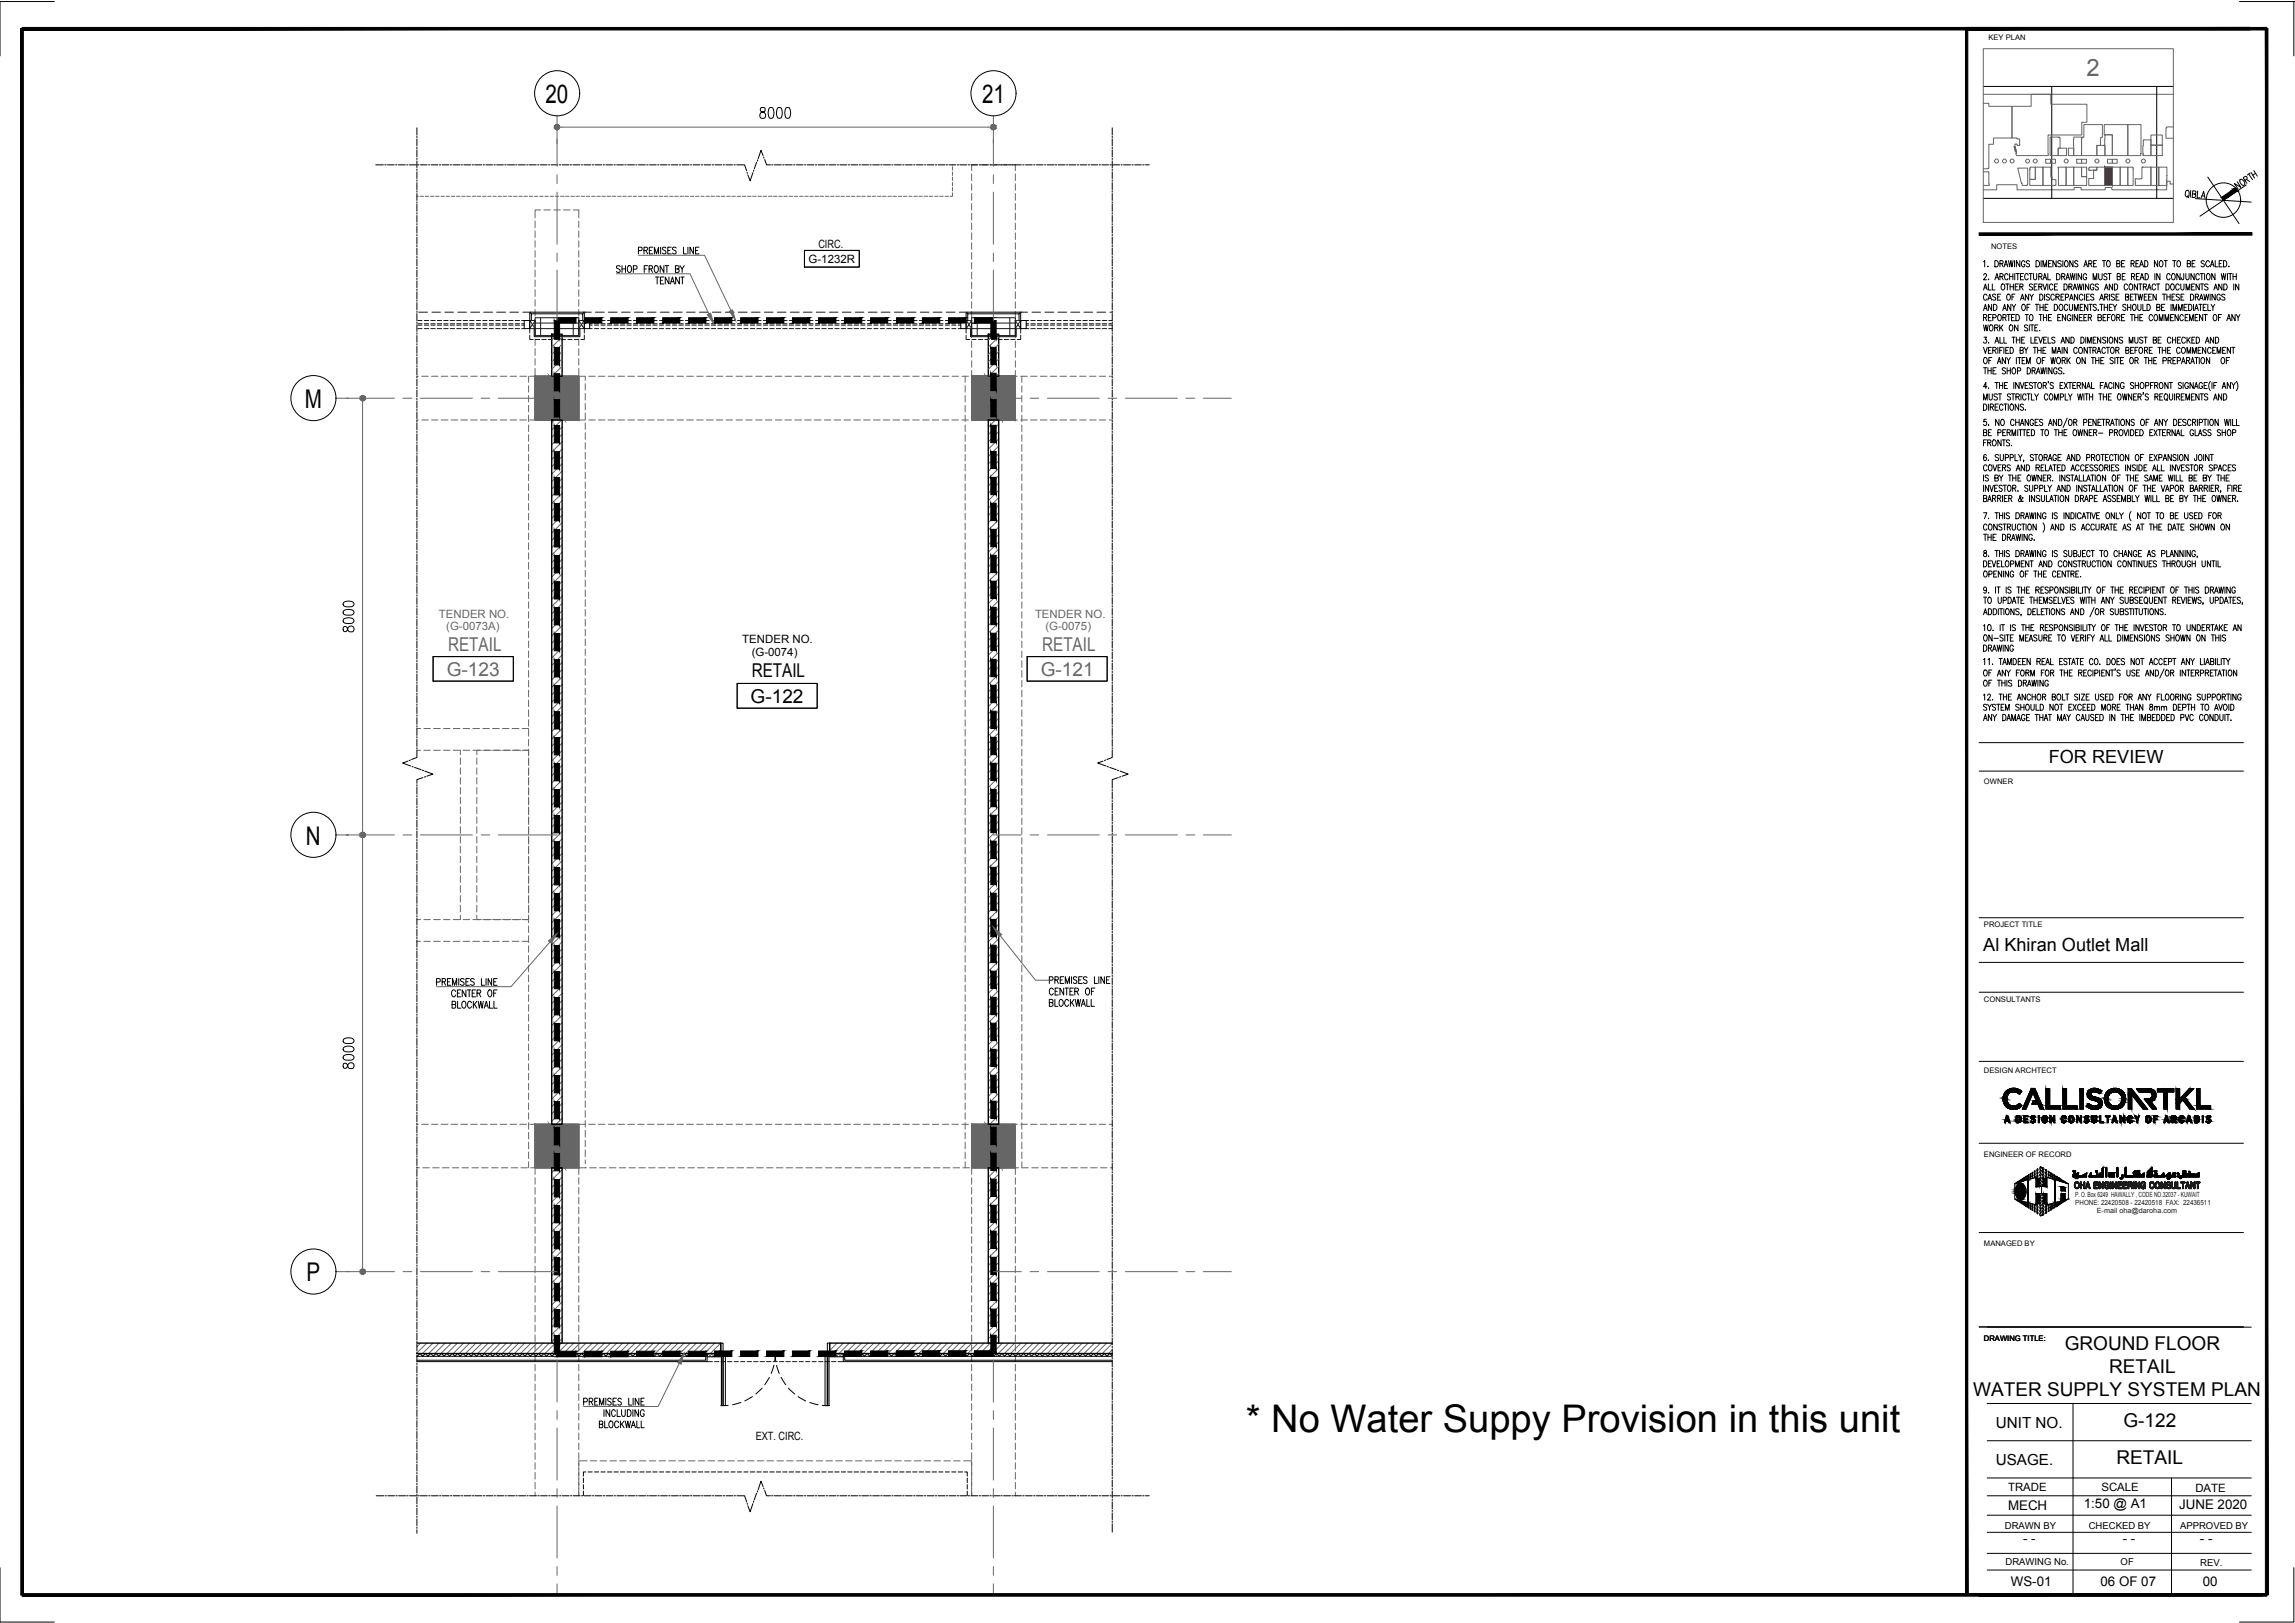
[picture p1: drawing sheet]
<svg xmlns="http://www.w3.org/2000/svg" width="420mm" height="297mm" viewBox="0 0 420 297" stroke-linecap="round" stroke-linejoin="round" font-family="sans-serif">
<defs><g id="words">
<text font-size="7" x="228.1" y="262.1">* No Water Suppy Provision in this unit</text>
<g font-size="4.7">
<text x="99.9" y="18.9">20</text>
<text x="179.8" y="18.9">21</text>
<text x="55.8" y="74.7">M</text>
<text x="56" y="154.6">N</text>
<text x="56.1" y="234.5">P</text>
</g>
<text font-size="4.4" fill="#666" x="382" y="13.9">2</text>
<g font-size="3.5" fill="#666">
<text x="82" y="119.1">RETAIL</text>
<text x="190.8" y="119.1">RETAIL</text>
<text x="81.8" y="123.7">G-123</text>
<text x="190.5" y="123.7">G-121</text>
</g>
<g font-size="3.5">
<text x="137.6" y="124">RETAIL</text>
<text x="137.4" y="128.6">G-122</text>
<text x="378" y="247">GROUND FLOOR</text>
<text x="386.1" y="251.3">RETAIL</text>
<text x="361.2" y="255.5">WATER SUPPLY SYSTEM PLAN</text>
<text x="388.7" y="261.1">G-122</text>
<text x="387.5" y="267.9">RETAIL</text>
</g>
<g font-size="3.3">
<text x="375.1" y="139.6">FOR REVIEW</text>
<text x="363.1" y="174.1">Al Khiran Outlet Mall</text>
</g>
<g font-size="2.8">
<text x="365.4" y="261.3">UNIT NO.</text>
<text x="365.4" y="268.1">USAGE.</text>
</g>
<g font-size="2.4">
<text x="381.5" y="276">1:50 @ A1</text>
<text x="367.6" y="276.4">MECH</text>
<text x="398.9" y="276.2">JUNE 2020</text>
<text x="370.4" y="282.4">- -</text>
<text x="388.6" y="282.3">- -</text>
<text x="402.8" y="282.3">- -</text>
<text x="368.1" y="290.2">WS-01</text>
<text x="384.6" y="290.2">06 OF 07</text>
<text x="403.3" y="290.2">00</text>
</g>
<g font-size="2.1">
<text x="149.8" y="45.4">CIRC.</text>
<text x="148" y="48.1">G-1232R</text>
<text x="135.9" y="117.7">TENDER NO.</text>
<text x="137.6" y="120">(G-0074)</text>
<text x="138.3" y="263.6">EXT. CIRC.</text>
<text x="367.6" y="273">TRADE</text>
<text x="384.7" y="273">SCALE</text>
<text x="401.9" y="273">DATE</text>
</g>
<g font-size="2.1" fill="#666">
<text x="80.3" y="113.2">TENDER NO.</text>
<text x="189.5" y="113.2">TENDER NO.</text>
<text x="81.7" y="115.3">(G-0073A)</text>
<text x="191.4" y="115.3">(G-0075)</text>
</g>
<g font-size="1.7">
<text x="367" y="279.8">DRAWN BY</text>
<text x="382.4" y="279.8">CHECKED BY</text>
<text x="399.1" y="279.8">APPROVED BY</text>
<text x="367.2" y="286.5">DRAWING No.</text>
<text x="388.2" y="286.5">OF</text>
<text x="402.8" y="286.7">REV.</text>
</g>
<g font-size="1.4">
<text x="364" y="7.4">KEY PLAN</text>
<text x="364.5" y="45.6">NOTES</text>
<text x="363.2" y="143.5">OWNER</text>
<text x="363.2" y="169.7">PROJECT TITLE</text>
<text x="363.2" y="183.3">CONSULTANTS</text>
<text x="363.2" y="196.4">DESIGN ARCHTECT</text>
<text x="363.2" y="211.7">ENGINEER OF RECORD</text>
<text x="363.2" y="228.1">MANAGED BY</text>
<text x="363.2" y="245.3">DRAWING TITLE:</text>
</g>
<g font-size="1.3" fill="#1a1a1a">
<text x="379.9" y="219.1">P. O. Box 6249 HAWALLY , CODE NO.32037 - KUWAIT</text>
<text x="379.9" y="220.6">PHONE: 22420508 - 22420518 FAX: 22436511</text>
<text x="383.9" y="221.9">E-mail oha@daroha.com</text>
</g>
</g></defs>
<!-- layer: General Layout mezz$0$S-280-M_COLUMN -->
<path d="M98 68.9h8v8h-8zM177.9 68.9h8v8h-8zM177.9 68.8h8v8h-8zM98 205.8h8v7.9h-8zM177.9 205.8h8v7.9h-8z" fill="none" stroke="#666" stroke-width=".18"/>
<!-- layer: General Layout mezz$0$S-280-M_STRUCT_FRAME -->
<g fill="none" stroke="#666" stroke-width=".18">
<path d="M99 38.4h-1v1.5M99.6 38.4h1.2M101.4 38.4h1.2M103.2 38.4h1.2M104.9 38.4h1.1v1.5M177.9 31.8v1.2M177.9 33.6v1.2M177.9 35.4v1.2M177.9 37.2v1.2M177.9 39v1.2M178.9 30.2h-1v1M179.5 30.2h1.2"/>
<path d="M181.3 30.2h1.2M183.1 30.2h1.2M184.9 30.2h1v1M185.9 31.8v1.2M185.9 33.6v1.2M185.9 35.4v1.2M185.9 37.2v1.2M185.9 39v1.2M98 40.5v1.1M98 42.3v1.2M98 44.1v1.1M98 45.9v1.2"/>
<path d="M98 47.7v1.1M98 49.4v1.3M98 51.3v1.1M98 53v1.3M98 54.8v1.2M98 56.6v1.3M98 58.4v1.2M106 40.5v1.1M106 42.3v1.2M106 44.1v1.1M106 45.9v1.2M106 47.7v1.1"/>
<path d="M106 49.4v1.3M106 51.3v1.1M106 53v1.3M106 54.8v1.2M106 56.6v1.3M106 58.4v1.2M177.9 40.8v1.2M177.9 42.6v1.2M177.9 44.4v1.2M177.9 46.2v1.2M177.9 48v1.2M177.9 49.8v1.2"/>
<path d="M177.9 51.6v1.2M177.9 53.4v1.2M177.9 55.2v1.2M177.9 57v1.2M177.9 58.8v1.2M185.9 40.8v1.2M185.9 42.6v1.2M185.9 44.4v1.2M185.9 46.2v1.2M185.9 48v1.2M185.9 49.8v1.2M185.9 51.6v1.2"/>
<path d="M185.9 53.4v1.2M185.9 55.2v1.2M185.9 57v1.2M185.9 58.8v1.2M76.3 68.9h.3M76.3 76.9h.3M77.2 68.9h1.2M77.2 76.9h1.2M79 68.9h1.2M79 76.9h1.2M80.8 68.9h1.2M80.8 76.9h1.2"/>
<path d="M82.6 68.9h1.2M82.6 76.9h1.2M84.4 68.9h1.2M84.4 76.9h1.2M86.2 68.9h1.2M86.2 76.9h1.2M88 68.9h1.2M88 76.9h1.2M89.8 68.9h1.2M89.8 76.9h1.2M91.6 68.9h1.2M91.6 76.9h1.2"/>
<path d="M93.4 68.9h1.2M93.4 76.9h1.2M95.2 68.9h1.2M95.2 76.9h1.2M96.8 68.9v1.1M96.8 70.6v1.2M96.8 72.4v1.2M96.8 74.2v1.2M96.8 76v1.2M96.8 77.8v1.2M96.8 79.6v1.2M97 68.9h1.2"/>
<path d="M97 76.9h1.2M98 60.2v1.3M98 62v1.2M98 63.8v1.3M98 65.6v1.2M98 67.4v1.5M98.8 68.9h1.2M98.8 76.9h1.2M100.6 68.9h1.2M100.6 76.9h1.2M102.4 68.9h1.1M102.4 76.9h1.1"/>
<path d="M104.2 68.9h1.2M104.2 76.9h1.2M106 67.4v1.5h1.1v.7M106 76.9h1.1M106 60.2v1.3M106 62v1.2M106 63.8v1.3M106 65.6v1.2M107.1 70.2v1.2M107.1 72v1.2M107.1 73.8v1.2M107.1 75.6v1.2"/>
<path d="M107.1 77.4v1.2M107.1 79.2v1.2M107.8 68.9h1.2M107.8 76.9h1.2M109.6 68.9h1.1M109.6 76.9h1.1M111.3 68.9h1.3M111.3 76.9h1.3M113.2 68.9h1.1M113.2 76.9h1.1M114.9 68.9h1.3M114.9 76.9h1.3"/>
<path d="M116.8 68.9h1.1M116.8 76.9h1.1M118.5 68.9h1.3M118.5 76.9h1.3M120.4 68.9h1.1M120.4 76.9h1.1M122.1 68.9h1.3M122.1 76.9h1.3M124 68.9h1.1M124 76.9h1.1M125.7 68.9h1.3M125.7 76.9h1.3"/>
<path d="M127.6 68.9h1.1M127.6 76.9h1.1M129.3 68.9h1.3M129.3 76.9h1.3M131.1 68.9h1.2M131.1 76.9h1.2M132.9 68.9h1.2M132.9 76.9h1.2M134.7 68.9h1.2M134.7 76.9h1.2M136.5 68.9h1.2M136.5 76.9h1.2"/>
<path d="M138.3 68.9h1.2M138.3 76.9h1.2M140.1 68.9h1.2M140.1 76.9h1.2M141.9 68.9h1.2M141.9 76.9h1.2M143.7 68.9h1.2M143.7 76.9h1.2M145.5 68.9h1.2M145.5 76.9h1.2M147.3 68.9h1.2M147.3 76.9h1.2"/>
<path d="M149.1 68.9h1.2M149.1 76.9h1.2M150.9 68.9h1.2M150.9 76.9h1.2M152.7 68.9h1.2M152.7 76.9h1.2M154.5 68.9h1.2M154.5 76.9h1.2M156.3 68.9h1.2M156.3 76.9h1.2M158.1 68.9h1.2M158.1 76.9h1.2"/>
<path d="M159.9 68.9h1.2M159.9 76.9h1.2M161.7 68.9h1.2M161.7 76.9h1.2M163.5 68.9h1.2M163.5 76.9h1.2M165.3 68.9h1.2M165.3 76.9h1.2M167.1 68.9h1.2M167.1 76.9h1.2M168.9 68.9h1.2M168.9 76.9h1.2"/>
<path d="M170.7 68.9h1.2M170.7 76.9h1.2M172.5 68.9h1.2M172.5 76.9h1.2M174.3 68.9h1.2M174.3 76.9h1.2M176.1 68.9h1.2M176.1 76.9h1.2M176.7 68.9v1.1M176.7 70.6v1.2M176.7 72.4v1.2M176.7 74.2v1.2"/>
<path d="M176.7 76v1.2M176.7 77.8v1.2M176.7 79.6v1.2M177.9 67.8v1.1h1.2M177.9 76.9h1.2M177.9 60.6v1.2M177.9 62.4v1.2M177.9 64.2v1.2M177.9 66v1.2M179.7 68.9h1.2M179.7 76.9h1.2M181.5 68.9h1.2"/>
<path d="M181.5 76.9h1.2M183.3 68.9h1.2M183.3 76.9h1.2M185.1 68.9h1.2M185.1 76.9h1.2M185.9 60.6v1.2M185.9 62.4v1.2M185.9 64.2v1.2M185.9 66v1.2M185.9 67.8v1.1M186.9 68.9h1.2M186.9 76.9h1.2"/>
<path d="M187.1 68.9v1.1M187.1 70.6v1.2M187.1 72.4v1.2M187.1 74.2v1.2M187.1 76v1.2M187.1 77.8v1.2M187.1 79.6v1.2M188.7 68.9h1.2M188.7 76.9h1.2M190.5 68.9h1.2M190.5 76.9h1.2M192.3 68.9h1.2"/>
<path d="M192.3 76.9h1.2M194.1 68.9h1.2M194.1 76.9h1.2M195.9 68.9h1.2M195.9 76.9h1.2M197.7 68.9h1.1M197.7 76.9h1.1M199.5 68.9h1.2M199.5 76.9h1.2M201.3 68.9h1.1M201.3 76.9h1.1M203.1 68.9h.5"/>
<path d="M203.1 76.9h.5M96.8 81.4v1.2M96.8 83.2v1.2M96.8 84.9v1.3M96.8 86.8v1.2M96.8 88.5v1.3M96.8 90.4v1.2M96.8 92.1v1.3M96.8 94v1.2M96.8 95.7v1.3M96.8 97.6v1.1M96.8 99.3v1.3"/>
<path d="M107.1 81v1.2M107.1 82.8v1.2M107.1 84.6v1.2M107.1 86.4v1.2M107.1 88.2v1.2M107.1 90v1.2M107.1 91.8v1.2M107.1 93.6v1.2M107.1 95.4v1.2M107.1 97.2v1.2M107.1 99v1.2M176.7 81.4v1.2"/>
<path d="M176.7 83.2v1.2M176.7 84.9v1.3M176.7 86.8v1.2M176.7 88.5v1.3M176.7 90.4v1.2M176.7 92.1v1.3M176.7 94v1.2M176.7 95.7v1.3M176.7 97.6v1.1M176.7 99.3v1.3M187.1 81.4v1.2M187.1 83.2v1.2"/>
<path d="M187.1 84.9v1.3M187.1 86.8v1.2M187.1 88.5v1.3M187.1 90.4v1.2M187.1 92.1v1.3M187.1 94v1.2M187.1 95.7v1.3M187.1 97.6v1.1M187.1 99.3v1.3M96.8 101.2v1.1M96.8 102.9v1.3M96.8 104.8v1.1"/>
<path d="M96.8 106.5v1.2M96.8 108.4v1.1M96.8 110.1v1.2M96.8 112v1.1M96.8 113.7v1.2M96.8 115.6v1.1M96.8 117.3v1.2M96.8 119.2v1.1M107.1 100.8v1.2M107.1 102.6v1.2M107.1 104.4v1.2M107.1 106.2v1.2"/>
<path d="M107.1 108v1.2M107.1 109.8v1.2M107.1 111.6v1.2M107.1 113.4v1.2M107.1 115.2v1.2M107.1 117v1.2M107.1 118.8v1.2M176.7 101.2v1.1M176.7 102.9v1.3M176.7 104.8v1.1M176.7 106.5v1.2M176.7 108.4v1.1"/>
<path d="M176.7 110.1v1.2M176.7 112v1.1M176.7 113.7v1.2M176.7 115.6v1.1M176.7 117.3v1.2M176.7 119.2v1.1M187.1 101.2v1.1M187.1 102.9v1.3M187.1 104.8v1.1M187.1 106.5v1.2M187.1 108.4v1.1M187.1 110.1v1.2"/>
<path d="M187.1 112v1.1M187.1 113.7v1.2M187.1 115.6v1.1M187.1 117.3v1.2M187.1 119.2v1.1M76.3 137.3h.7M76.3 133.3h.7M77.6 137.3h1.2M77.6 133.3h1.2M79.4 137.3h1.2M79.4 133.3h1.2M81.2 137.3h1.2"/>
<path d="M81.2 133.3h1.2M83 137.3h1.2M83 133.3h1.2M84.3 137.3v.8M84.3 138.7v1.2M84.8 137.3h1.2M84.8 133.3h1.2M86.6 137.3h1.2M86.6 133.3h1.2M87.3 138.7v1.2M88.1 137.3h-.8v.8M88.4 137.3h1.5"/>
<path d="M88.4 133.3h1.2M90.2 137.3h1.5M90.2 133.3h1.2M92 137.3h1.5M92 133.3h1.2M93.8 137.3h1.5M93.8 133.3h1.2M95.6 137.3h1.2M95.6 133.3h1.2M96.8 120.9v1.2M96.8 122.7v1.2M96.8 124.5v1.2"/>
<path d="M96.8 126.3v1.2M96.8 128.1v1.2M96.8 129.9v1.2M96.8 131.7v1.2M96.8 133.5v1.2M96.8 135.3v1.2M96.8 137.1v1.2M96.8 138.7v1.4M107.1 120.6v1.2M107.1 122.4v1.2M107.1 124.1v1.3M107.1 126v1.2"/>
<path d="M107.1 127.7v1.3M107.1 129.6v1.2M107.1 131.3v1.3M107.1 133.2v1.2M107.1 134.9v1.2M107.1 136.8v1.2M107.1 138.5v1.2M176.7 120.9v1.2M176.7 122.7v1.2M176.7 124.5v1.2M176.7 126.3v1.2M176.7 128.1v1.2"/>
<path d="M176.7 129.9v1.2M176.7 131.7v1.2M176.7 133.5v1.2M176.7 135.3v1.2M176.7 137.1v1.2M176.7 138.9v1.2M187.1 120.9v1.2M187.1 122.7v1.2M187.1 124.5v1.2M187.1 126.3v1.2M187.1 128.1v1.2M187.1 129.9v1.2"/>
<path d="M187.1 131.7v1.2M187.1 133.5v1.2M187.1 135.3v1.2M187.1 137.1v1.2M187.1 138.9v1.2M84.3 140.5v1.2M84.3 142.3v1.2M84.3 144.1v1.2M84.3 145.9v1.2M84.3 147.7v1.2M84.3 149.5v1.2M84.3 151.3v1.2"/>
<path d="M84.3 153.1v1.2M84.3 154.9v1.2M84.3 156.7v1.2M84.3 158.5v1.2M87.3 140.5v1.2M87.3 142.3v1.2M87.3 144.1v1.2M87.3 145.9v1.2M87.3 147.7v1.2M87.3 149.5v1.2M87.3 151.3v1.2M87.3 153.1v1.2"/>
<path d="M87.3 154.9v1.2M87.3 156.7v1.2M87.3 158.5v1.2M96.8 140.5v1.4M96.8 142.3v1.4M96.8 144.1v1.4M96.8 145.9v1.4M96.8 147.7v1.4M96.8 149.5v1.4M96.8 151.3v1.4M96.8 153.1v1.4M96.8 154.9v1.4"/>
<path d="M96.8 156.7v1.4M96.8 158.5v1.4M107.1 140.4v1.1M107.1 142.1v1.2M107.1 144v1.1M107.1 145.7v1.2M107.1 147.6v1.1M107.1 149.3v1.2M107.1 151.1v1.2M107.1 152.9v1.2M107.1 154.7v1.2M107.1 156.5v1.2"/>
<path d="M107.1 158.3v1.2M176.7 140.7v1.2M176.7 142.5v1.2M176.7 144.3v1.2M176.7 146.1v1.2M176.7 147.9v1.2M176.7 149.7v1.2M176.7 151.5v1.2M176.7 153.3v1.2M176.7 155.1v1.2M176.7 156.9v1.2M176.7 158.7v1.2"/>
<path d="M187.1 140.7v1.2M187.1 142.5v1.2M187.1 144.3v1.2M187.1 146.1v1.2M187.1 147.9v1.2M187.1 149.7v1.2M187.1 151.5v1.2M187.1 153.3v1.2M187.1 155.1v1.2M187.1 156.9v1.2M187.1 158.7v1.2M76.3 168.3h.7"/>
<path d="M76.3 172.3h.7M77.6 168.3h1.2M77.6 172.3h1.2M79.4 168.3h1.2M79.4 172.3h1.2M81.2 168.3h1.2M81.2 172.3h1.2M83 168.3h1.2M83 172.3h1.2M84.3 160.3v1.2M84.3 162.1v1.2M84.3 163.9v1.2"/>
<path d="M84.3 165.7v1.2M84.3 167.5v.8M84.8 168.3h1.2M84.8 172.3h1.2M86.6 168.3h1.2M86.6 172.3h1.2M87.3 167.5v.8h.8M87.3 160.3v1.2M87.3 162.1v1.2M87.3 163.9v1.2M87.3 165.7v1.2M88.4 168.3h1.5"/>
<path d="M88.4 172.3h1.2M90.2 168.3h1.5M90.2 172.3h1.2M92 168.3h1.5M92 172.3h1.2M93.8 168.3h1.5M93.8 172.3h1.2M95.6 168.3h1.2M95.6 172.3h1.2M96.8 167.5v.8h-.9M96.8 160.3v1.4M96.8 162.1v1.4"/>
<path d="M96.8 163.9v1.4M96.8 165.7v1.4M96.8 167.7v1.2M96.8 169.5v1.2M96.8 171.3v1.2M96.8 173.1v1.2M96.8 174.9v1.2M96.8 176.7v1.2M96.8 178.5v1.2M107.1 160.1v1.2M107.1 161.9v1.2M107.1 163.7v1.2"/>
<path d="M107.1 165.5v1.2M107.1 167.3v1.2M107.1 169.1v1.2M107.1 170.9v1.2M107.1 172.7v1.2M107.1 174.5v1.2M107.1 176.3v1.2M107.1 178.1v1.2M107.1 179.9v1.2M176.7 160.5v1.2M176.7 162.3v1.2M176.7 164.1v1.2"/>
<path d="M176.7 165.9v1.2M176.7 167.7v1.2M176.7 169.5v1.2M176.7 171.3v1.2M176.7 173.1v1.2M176.7 174.9v1.2M176.7 176.7v1.2M176.7 178.5v1.2M187.1 160.5v1.2M187.1 162.3v1.2M187.1 164.1v1.2M187.1 165.9v1.2"/>
<path d="M187.1 167.7v1.2M187.1 169.5v1.2M187.1 171.3v1.2M187.1 173.1v1.2M187.1 174.9v1.2M187.1 176.7v1.2M187.1 178.5v1.2M96.8 180.3v1.2M96.8 182.1v1.2M96.8 183.9v1.2M96.8 185.7v1.2M96.8 187.5v1.2"/>
<path d="M96.8 189.3v1.2M96.8 191.1v1.2M96.8 192.9v1.1M96.8 194.7v1.2M96.8 196.5v1.1M96.8 198.3v1.2M107.1 181.7v1.2M107.1 183.5v1.2M107.1 185.3v1.2M107.1 187.1v1.2M107.1 188.9v1.2M107.1 190.7v1.2"/>
<path d="M107.1 192.5v1.2M107.1 194.3v1.2M107.1 196.1v1.2M107.1 197.9v1.2M107.1 199.7v1.2M176.7 180.3v1.2M176.7 182.1v1.2M176.7 183.9v1.2M176.7 185.7v1.2M176.7 187.5v1.2M176.7 189.3v1.2M176.7 191.1v1.2"/>
<path d="M176.7 192.9v1.1M176.7 194.7v1.2M176.7 196.5v1.1M176.7 198.3v1.2M187.1 180.3v1.2M187.1 182.1v1.2M187.1 183.9v1.2M187.1 185.7v1.2M187.1 187.5v1.2M187.1 189.3v1.2M187.1 191.1v1.2M187.1 192.9v1.1"/>
<path d="M187.1 194.7v1.2M187.1 196.5v1.1M187.1 198.3v1.2M76.3 213.7h.5M76.3 205.8h.3M77.2 205.8h1.2M77.4 213.7h1.2M79 205.8h1.2M79.2 213.7h1.2M80.8 205.8h1.2M81 213.7h1.2M82.6 205.8h1.2"/>
<path d="M82.8 213.7h1.2M84.4 205.8h1.2M84.6 213.7h1.2M86.2 205.8h1.2M86.4 213.7h1.2M88 205.8h1.2M88.2 213.7h1.2M89.8 205.8h1.2M90 213.7h1.2M91.6 205.8h1.2M91.8 213.7h1.2M93.4 205.8h1.2"/>
<path d="M93.6 213.7h1.2M95.2 205.8h1.2M95.4 213.7h1.2M96.8 200.1v1.1M96.8 201.9v1.2M96.8 203.7v1.1M96.8 205.5v1.2M96.8 207.2v1.2M96.8 209v1.3M96.8 210.8v1.2M96.8 212.6v1.1M97 205.8h1.2"/>
<path d="M97.2 213.7h1.2M98 213.7v1.3M98 215.5v1.2M98 217.3v1.3M98 219.1v1.2M98.8 205.8h1.2M99 213.7h1.2M100.6 205.8h1.2M100.8 213.7h1.2M102.4 205.8h1.1M102.6 213.7h1.2M104.2 205.8h1.2"/>
<path d="M104.4 213.7h1.2M106 205.8h1.1M106 213.7v1.3M106 215.5v1.2M106 217.3v1.3M106 219.1v1.2M106.2 213.7h1.2M107.1 201.5v1.2M107.1 203.3v1.2M107.1 205.1v1.2M107.1 206.9v1.2M107.1 208.7v1.2"/>
<path d="M107.1 210.5v1.2M107.1 212.3v.7M107.2 213.6v.1M107.8 205.8h1.2M107.9 213.7h1.3M109.6 205.8h1.1M109.8 213.7h1.2M111.4 205.8h1.2M111.5 213.7h1.3M113.2 205.8h1.1M113.4 213.7h1.2M114.9 205.8h1.3"/>
<path d="M115.1 213.7h1.2M116.8 205.8h1.1M117 213.7h1.2M118.5 205.8h1.3M118.7 213.7h1.2M120.4 205.8h1.1M120.6 213.7h1.2M122.1 205.8h1.3M122.3 213.7h1.2M124 205.8h1.1M124.2 213.7h1.1M125.7 205.8h1.3"/>
<path d="M125.9 213.7h1.2M127.6 205.8h1.1M127.7 213.7h1.2M129.3 205.8h1.3M129.5 213.7h1.2M131.1 205.8h1.2M131.3 213.7h1.2M132.9 205.8h1.2M133.1 213.7h1.2M134.7 205.8h1.2M134.9 213.7h1.2M136.5 205.8h1.2"/>
<path d="M136.7 213.7h1.2M138.3 205.8h1.2M138.5 213.7h1.2M140.1 205.8h1.2M140.3 213.7h1.2M141.9 205.8h1.2M142.1 213.7h1.2M143.7 205.8h1.2M143.9 213.7h1.2M145.5 205.8h1.2M145.7 213.7h1.2M147.3 205.8h1.2"/>
<path d="M147.5 213.7h1.2M149.1 205.8h1.2M149.3 213.7h1.2M150.9 205.8h1.2M151.1 213.7h1.2M152.7 205.8h1.2M152.9 213.7h1.2M154.5 205.8h1.2M154.7 213.7h1.2M156.3 205.8h1.2M156.5 213.7h1.2M158.1 205.8h1.2"/>
<path d="M158.3 213.7h1.2M159.9 205.8h1.2M160.1 213.7h1.2M161.7 205.8h1.2M161.9 213.7h1.2M163.5 205.8h1.2M163.7 213.7h1.2M165.3 205.8h1.2M165.5 213.7h1.2M167.1 205.8h1.2M167.3 213.7h1.2M168.9 205.8h1.2"/>
<path d="M169.1 213.7h1.2M170.7 205.8h1.2M170.9 213.7h1.2M172.5 205.8h1.2M172.7 213.7h1.2M174.3 205.8h1.2M174.5 213.7h1.2M176.1 205.8h1.2M176.3 213.7h1.2M176.7 200.1v1.1M176.7 201.9v1.2M176.7 203.7v1.1"/>
<path d="M176.7 205.5v1.2M176.7 207.2v1.2M176.7 209v1.3M176.7 210.8v1.2M176.7 212.6v1.1M177.9 205.8h1.2M177.9 213.7v1.3M177.9 215.5v1.2M177.9 217.3v1.3M177.9 219.1v1.2M178.1 213.7h1.2M179.7 205.8h1.2"/>
<path d="M179.9 213.7h1.2M181.5 205.8h1.2M181.7 213.7h1.2M183.3 205.8h1.2M183.5 213.7h1.2M185.1 205.8h1.2M185.3 213.7h1.2M185.9 213.7v1.3M185.9 215.5v1.2M185.9 217.3v1.3M185.9 219.1v1.2M186.9 205.8h1.2"/>
<path d="M187.1 212.6v1.1h1.2M187.1 200.1v1.1M187.1 201.9v1.2M187.1 203.7v1.1M187.1 205.5v1.2M187.1 207.2v1.2M187.1 209v1.3M187.1 210.8v1.2M188.7 205.8h1.2M188.9 213.7h1.2M190.5 205.8h1.2M190.7 213.7h1.2"/>
<path d="M192.3 205.8h1.2M192.4 213.7h1.3M194.1 205.8h1.2M194.3 213.7h1.2M195.9 205.8h1.2M196 213.7h1.3M197.7 205.8h1.1M197.9 213.7h1.2M199.5 205.8h1.2M199.6 213.7h1.3M201.3 205.8h1.1M201.5 213.7h1.1"/>
<path d="M203.1 205.8h.5M203.2 213.7h.4M98 220.9v1.3M98 222.7v1.2M98 224.5v1.2M98 226.3v1.2M98 228.1v1.2M98 229.9v1.2M98 231.7v1.2M98 233.5v1.2M98 235.3v1.2M98 237.1v1.2"/>
<path d="M98 238.9v1.2M106 220.9v1.3M106 222.7v1.2M106 224.5v1.2M106 226.3v1.2M106 228.1v1.2M106 229.9v1.2M106 231.7v1.2M106 233.5v1.2M106 235.3v1.2M106 237.1v1.2M106 238.9v1.2"/>
<path d="M177.9 220.9v1.3M177.9 222.7v1.2M177.9 224.5v1.2M177.9 226.3v1.2M177.9 228.1v1.2M177.9 229.9v1.2M177.9 231.7v1.2M177.9 233.5v1.2M177.9 235.3v1.2M177.9 237.1v1.2M177.9 238.9v1.2M185.9 220.9v1.3"/>
<path d="M185.9 222.7v1.2M185.9 224.5v1.2M185.9 226.3v1.2M185.9 228.1v1.2M185.9 229.9v1.2M185.9 231.7v1.2M185.9 233.5v1.2M185.9 235.3v1.2M185.9 237.1v1.2M185.9 238.9v1.2M98 240.7v1.2M98 242.5v1.2"/>
<path d="M98 244.3v1.2M98 246.1v1.2M98 247.9v1.2M98 249.7v1.2M98 251.5v1.2M98 253.3v1.2M98 255.1v1.2M98 256.9v1.2M98 258.7v1.2M106 240.7v1.2M106 242.5v1.2M106 244.3v1.2"/>
<path d="M106 246.1v1.2M106 247.9v1.2M106 249.7v1.2M106 251.5v1.2M106 253.3v1.2M106 255.1v1.2M106 256.9v1.2M106 258.7v1.2M177.9 240.7v1.2M177.9 242.5v1.2M177.9 244.3v1.2M177.9 246.1v1.2"/>
<path d="M177.9 247.9v1.2M177.9 249.7v1.2M177.9 251.5v1.2M177.9 253.3v1.2M177.9 255.1v1.2M177.9 256.9v1.2M177.9 258.7v1.2M185.9 240.7v1.2M185.9 242.5v1.2M185.9 244.3v1.2M185.9 246.1v1.2M185.9 247.9v1.2"/>
<path d="M185.9 249.7v1.2M185.9 251.5v1.2M185.9 253.3v1.2M185.9 255.1v1.2M185.9 256.9v1.2M185.9 258.7v1.2M98 260.5v1.2M98 262.3v1.2M98 264.1v1.2M98 265.9v1.2M98 267.7v1.2M98 269.5v1.2"/>
<path d="M98 271.3v1.2M98 273.1v.7M106 260.5v1.2M106 262.3v1.2M106 264.1v1.2M106 265.9v1.2M107.5 267.4h-1.5v6.4M108.1 267.4h1.2M109.9 267.4h1.1M111.7 267.4h1.2M113.5 267.4h1.1M115.3 267.4h1.2"/>
<path d="M117.1 267.4h1.1M118.9 267.4h1.2M120.6 267.4h1.2M122.4 267.4h1.3M124.2 267.4h1.2M126 267.4h1.3M127.8 267.4h1.2M129.6 267.4h1.3M131.4 267.4h1.2M133.2 267.4h1.3M135 267.4h1.2M136.8 267.4h1.2"/>
<path d="M138.6 267.4h1.2M140.4 267.4h1.2M142.2 267.4h1.2M144 267.4h1.2M145.8 267.4h1.2M147.6 267.4h1.2M149.4 267.4h1.2M151.2 267.4h1.2M153 267.4h1.2M154.8 267.4h1.2M156.6 267.4h1.2M158.4 267.4h1.2"/>
<path d="M160.2 267.4h1.2M162 267.4h1.2M163.8 267.4h1.2M165.6 267.4h1.2M167.4 267.4h1.2M169.2 267.4h1.2M171 267.4h1.2M172.8 267.4h1.2M174.6 267.4h1.2M176.4 267.4h1.5v6.4M177.9 260.5v1.2M177.9 262.3v1.2"/>
<path d="M177.9 264.1v1.2M177.9 265.9v1.2M185.9 260.5v1.2M185.9 262.3v1.2M185.9 264.1v1.2M185.9 265.9v1.2M185.9 267.7v1.2M185.9 269.5v1.2M185.9 271.3v1.2M185.9 273.1v.7"/>
</g>
<!-- layer: General Layout mezz$0$A-230-M_FLOOR -->
<path d="M185.9 68.8l-8 .1" fill="none" stroke="#666" stroke-width=".18"/>
<!-- layer: 01_GROUND FLOOR PLAN$0$ae-00-col-gf-x$0$A-COL -->
<path d="M98 68.9h8v8h-8zM177.9 68.8h8v8.1h-8zM98 205.8h8v7.9h-8zM177.9 205.8h8v7.9h-8z" fill="none" stroke="#666" stroke-width=".18"/>
<!-- layer: 01_GROUND FLOOR PLAN$0$ae-00-col-gf-x$0$A-COL-HATCH -->
<g fill="#666" stroke="#666" stroke-width=".18">
<path d="M100.5 68.9h5.5v8z"/>
<path d="M100.5 68.9l5.5 8h-2.6z"/>
<path d="M180.4 68.8h5.5v8.1z"/>
<path d="M180.4 68.8l5.5 8.1h-2.6z"/>
<path d="M100.5 205.8h5.5v7.9z"/>
<path d="M100.5 205.8l5.5 7.9h-2.6z"/>
<path d="M180.5 205.8h5.4v7.9z"/>
<path d="M180.5 205.8l5.4 7.9h-2.6z"/>
<path d="M98 68.9l5.4 8-2.9-8zM98 68.9l5.4 8h-5.4z"/>
<path d="M177.9 68.8l5.4 8.1-2.9-8.1zM177.9 68.8l5.4 8.1h-5.4z"/>
<path d="M98 205.8l5.4 7.9-2.9-7.9zM98 205.8l5.4 7.9h-5.4z"/>
<path d="M177.9 205.8l5.4 7.9-2.8-7.9zM177.9 205.8l5.4 7.9h-5.4z"/>
<path d="M177.9 68.8l5.4 8.1-2.9-8.1zM177.9 68.8l5.4 8.1h-5.4z"/>
<path d="M98 68.9l5.4 8-2.9-8zM98 68.9l5.4 8h-5.4z"/>
<path d="M98 205.8l5.4 7.9-2.9-7.9zM98 205.8l5.4 7.9h-5.4z"/>
<path d="M177.9 205.8l5.4 7.9-2.8-7.9zM177.9 205.8l5.4 7.9h-5.4z"/>
</g>
<!-- layer: 01_GROUND FLOOR PLAN$0$A-WA-HATCH -->
<g fill="none" stroke="#666" stroke-width=".18">
<path d="M101.5 76.9l-.5 .5M102.1 61.2l-1.1 1M102.8 76.9l-1.8 1.8M102.9 78.1l-1.9 1.9M102.9 79.5l-1.9 1.9M102.9 61.7l-1.9 1.8M102.9 63l-1.9 1.9M102.9 64.3l-1.9 1.9M102.9 65.7l-1.9 1.9M102.9 67l-1.9 1.9M102.9 68.4l-.5 .5M182 61.2l-1.1 1"/>
<path d="M182.2 76.9l-1.3 1.3M182.8 77.6l-1.9 1.9M182.8 79l-1.9 1.9M182.8 61.7l-1.9 1.8M182.8 63l-1.9 1.9M182.8 64.3l-1.9 1.9M182.8 65.7l-1.9 1.9M182.8 67l-1.8 1.9M182.8 68.4l-.5 .5M102.9 80.8l-1.9 1.9M102.9 82.2l-1.9 1.9M102.9 83.6l-1.9 1.8"/>
<path d="M102.9 84.9l-1.9 1.9M102.9 86.2l-1.9 1.9M102.9 87.6l-1.9 1.9M102.9 88.9l-1.9 1.9M102.9 90.3l-1.9 1.8M102.9 91.6l-1.9 1.9M102.9 92.9l-1.9 2M102.9 94.3l-1.9 1.9M102.9 95.7l-1.9 1.9M102.9 97l-1.9 1.9M102.9 98.3l-1.9 1.9M102.9 99.7l-1.9 1.9"/>
<path d="M182.8 80.3l-1.9 1.9M182.8 81.6l-1.9 2M182.8 83l-1.9 1.9M182.8 84.4l-1.9 1.9M182.8 85.7l-1.9 1.9M182.8 87.1l-1.9 1.8M182.8 88.4l-1.9 1.9M182.8 89.7l-1.9 1.9M182.8 91.1l-1.9 1.9M182.8 92.4l-1.9 1.9M182.8 93.8l-1.9 1.9M182.8 95.1l-1.9 1.9"/>
<path d="M182.8 96.5l-1.9 1.9M182.8 97.8l-1.9 1.9M182.8 99.2l-1.9 1.9M102.9 101l-1.9 1.9M102.9 102.4l-1.9 1.9M102.9 103.7l-1.9 1.9M102.9 105.1l-1.9 1.9M102.9 106.4l-1.9 1.9M102.9 107.8l-1.9 1.9M102.9 109.1l-1.9 1.9M102.9 110.4l-1.9 1.9M102.9 111.8l-1.9 1.9"/>
<path d="M102.9 113.1l-1.9 1.9M102.9 114.5l-1.9 1.9M102.9 115.9l-1.9 1.8M102.9 117.2l-1.9 1.9M102.9 118.5l-1.9 1.9M102.9 119.9l-1.9 1.9M182.8 100.5l-1.9 1.9M182.8 101.8l-1.9 1.9M182.8 103.2l-1.9 1.9M182.8 104.5l-1.9 2M182.8 105.9l-1.9 1.9M182.8 107.2l-1.9 1.9"/>
<path d="M182.8 108.6l-1.9 1.9M182.8 109.9l-1.9 1.9M182.8 111.3l-1.9 1.9M182.8 112.6l-1.9 1.9M182.8 113.9l-1.9 2M182.8 115.3l-1.9 1.9M182.8 116.7l-1.9 1.9M182.8 118l-1.9 1.9M182.8 119.4l-1.9 1.8M102.9 121.2l-1.9 1.9M102.9 122.5l-1.9 1.9M102.9 123.9l-1.9 1.9"/>
<path d="M102.9 125.3l-1.9 1.9M102.9 126.6l-1.9 1.9M102.9 128l-1.9 1.8M102.9 129.3l-1.9 1.9M102.9 130.6l-1.9 1.9M102.9 132l-1.9 1.9M102.9 133.3l-1.9 1.9M102.9 134.7l-1.9 1.9M102.9 136l-1.9 1.9M102.9 137.4l-1.9 1.9M102.9 138.7l-1.9 1.9M182.8 132.8l-1.9 1.9"/>
<path d="M182.8 134.1l-1.9 1.9M182.8 135.5l-1.9 1.9M182.8 136.8l-1.9 2M182.8 139.5l-1.9 1.9M182.8 120.7l-1.9 1.9M182.8 122l-1.9 1.9M182.8 123.4l-1.9 1.9M182.8 124.7l-1.9 1.9M182.8 126.1l-1.9 1.9M182.8 127.4l-1.9 1.9M182.8 128.8l-1.9 1.9M182.8 130.1l-1.9 1.9"/>
<path d="M182.8 131.5l-1.9 1.8M182.8 138.2l-1.9 1.9M102.9 156.2l-1.9 1.9M102.9 157.6l-1.9 1.9M102.9 158.9l-1.9 1.9M102.9 140.1l-1.9 1.9M102.9 141.4l-1.9 1.9M102.9 142.7l-1.9 1.9M102.9 144.1l-1.9 1.9M102.9 145.4l-1.9 1.9M102.9 146.8l-1.9 1.9M102.9 148.1l-1.9 1.9"/>
<path d="M102.9 149.5l-1.9 1.9M102.9 150.8l-1.9 1.9M102.9 152.2l-1.9 1.9M102.9 153.5l-1.9 1.9M102.9 154.8l-1.9 1.9M182.8 140.9l-1.9 1.9M182.8 142.2l-1.9 1.9M182.8 143.6l-1.9 1.9M182.8 146.2l-1.9 2M182.8 147.6l-1.9 1.9M182.8 149l-1.9 1.9M182.8 151.6l-1.9 1.9"/>
<path d="M182.8 153l-1.9 1.9M182.8 154.3l-1.9 1.9M182.8 155.7l-1.9 1.9M182.8 158.4l-1.9 1.9M182.8 159.7l-1.9 1.9M182.8 144.9l-1.9 1.9M182.8 150.3l-1.9 1.9M182.8 157l-1.9 1.9M102.9 161.6l-1.9 1.9M102.9 162.9l-1.9 1.9M102.9 164.3l-1.9 1.9M102.9 165.6l-1.9 1.9"/>
<path d="M102.9 168.3l-1.9 1.9M102.9 169.7l-1.9 1.9M102.9 171l-1.9 1.9M102.9 172.4l-1.9 1.9M102.9 175l-1.9 1.9M102.9 176.4l-1.9 1.9M102.9 177.7l-1.9 1.9M102.9 160.3l-1.9 1.8M102.9 167l-1.9 1.9M102.9 173.7l-1.9 1.9M102.9 179.1l-1.9 1.9M182.8 161.1l-1.9 1.9"/>
<path d="M182.8 162.4l-1.9 1.9M182.8 165.1l-1.9 1.9M182.8 163.8l-1.9 1.8M182.8 166.4l-1.9 1.9M182.8 167.8l-1.9 1.9M182.8 169.1l-1.9 2M182.8 170.5l-1.9 1.9M182.8 171.8l-1.9 1.9M182.8 173.2l-1.9 1.9M182.8 174.5l-1.9 1.9M182.8 175.9l-1.9 1.9M182.8 177.2l-1.9 1.9"/>
<path d="M182.8 178.5l-1.9 2M182.8 179.9l-1.9 1.9M102.9 180.4l-1.9 1.9M102.9 181.8l-1.9 1.9M102.9 183.1l-1.9 1.9M102.9 184.5l-1.9 1.9M102.9 187.1l-1.9 1.9M102.9 188.5l-1.9 1.9M102.9 189.9l-1.9 1.9M102.9 191.2l-1.9 1.9M102.9 193.9l-1.9 1.9M102.9 195.2l-1.9 1.9"/>
<path d="M102.9 196.6l-1.9 1.9M102.9 197.9l-1.9 1.9M102.9 185.8l-1.9 1.9M102.9 192.6l-1.9 1.8M102.9 199.2l-1.9 2M182.8 181.3l-1.9 1.9M182.8 182.6l-1.9 1.9M182.8 183.9l-1.9 1.9M182.8 185.3l-1.9 1.9M182.8 186.6l-1.9 1.9M182.8 188l-1.9 1.9M182.8 189.3l-1.9 1.9"/>
<path d="M182.8 190.7l-1.9 1.9M182.8 192l-1.9 1.9M182.8 193.4l-1.9 1.9M182.8 194.7l-1.9 1.9M182.8 196.1l-1.9 1.8M182.8 197.4l-1.9 1.9M182.8 198.7l-1.9 1.9M101.9 213.7l-.9 .9M102.9 214.1l-1.9 1.9M102.9 215.4l-1.9 1.9M102.9 216.8l-1.9 1.9M102.9 218.1l-1.9 1.9"/>
<path d="M102.9 219.4l-1.9 1.9M102.9 200.6l-1.9 1.9M102.9 202l-1.9 1.9M102.9 203.3l-1.9 1.9M102.9 204.7l-1.1 1.1M181.3 213.7l-.4 .4M182.6 213.7l-1.7 1.8M182.8 214.9l-1.9 1.9M182.8 216.2l-1.9 1.9M182.8 217.6l-1.9 1.9M182.8 218.9l-1.9 1.9M182.8 200.1l-1.9 1.9"/>
<path d="M182.8 201.5l-1.9 1.9M182.8 202.8l-1.9 1.9M182.8 204.1l-1.6 1.7M182.8 205.5l-.3 .3M102.9 220.8l-1.9 1.9M102.9 222.2l-1.9 1.9M102.9 223.5l-1.9 1.9M102.9 224.8l-1.9 1.9M102.9 226.2l-1.9 1.9M102.9 227.5l-1.9 1.9M102.9 228.9l-1.9 1.9M102.9 230.2l-1.9 1.9"/>
<path d="M102.9 231.5l-1.9 2M102.9 232.9l-1.9 1.9M102.9 234.3l-1.9 1.9M102.9 235.6l-1.9 1.9M102.9 237l-1.9 1.8M102.9 238.3l-1.9 1.9M102.9 239.6l-1.9 1.9M182.8 220.3l-1.9 1.9M182.8 221.6l-1.9 1.9M182.8 223l-1.9 1.9M182.8 224.3l-1.9 1.9M182.8 225.7l-1.9 1.9"/>
<path d="M182.8 227l-1.9 1.9M182.8 228.3l-1.9 1.9M182.8 229.7l-1.9 1.9M182.8 231l-1.9 1.9M182.8 232.4l-1.9 1.9M182.8 233.8l-1.9 1.8M182.8 235.1l-1.9 1.9M182.8 236.4l-1.9 1.9M182.8 237.8l-1.9 1.9M182.8 239.1l-1.9 1.9M101 245.8h1.9M102.9 241l-1.9 1.9"/>
<path d="M102.9 242.3l-1.9 1.9M102.9 243.7l-1.9 1.9M102.9 245l-.8 .8M180.9 245.8h1.9M182.8 240.5l-1.9 1.8M182.8 241.8l-1.9 1.9M182.8 243.1l-1.9 2M182.8 244.5l-1.3 1.3"/>
</g>
<!-- layer: 01_GROUND FLOOR PLAN$0$ae-00-gf ef-00-x$0$A-WA-HATCH -->
<g fill="none" stroke="#666" stroke-width=".18">
<path d="M77 245.8l-.7 .7M78.1 245.8l-1.8 1.8M79.2 245.8l-1.9 1.9M80.4 245.8l-1.9 1.9M81.5 245.8l-1.9 1.9M82.6 245.8l-1.9 1.9M83.7 245.8l-1.9 1.9M84.9 245.8l-1.9 1.9M86 245.8l-1.9 1.9M87.1 245.8l-1.9 1.9M88.2 245.8l-1.9 1.9M89.4 245.8l-1.9 1.9"/>
<path d="M90.5 245.8l-1.9 1.9M91.6 245.8l-1.9 1.9M92.7 245.8l-1.9 1.9M93.8 245.8l-1.9 1.9M95 245.8l-2 1.9M96.1 245.8l-1.9 1.9M97.2 245.8l-1.9 1.9M98.3 245.8l-1.9 1.9M99.4 245.8l-1.9 1.9M100.5 245.8l-1.8 1.9M101.7 245.8l-1.9 1.9M102.8 245.8l-1.9 1.9"/>
<path d="M103.9 245.8l-1.9 1.9M105 245.8l-1.8 1.9M106.2 245.8l-1.9 1.9M107.3 245.8l-1.9 1.9M108.4 245.8l-1.9 1.9M109.5 245.8l-1.9 1.9M110.7 245.8l-1.9 1.9M111.8 245.8l-1.9 1.9M112.9 245.8l-1.9 1.9M114 245.8l-1.9 1.9M115.1 245.8l-1.9 1.9M116.2 245.8l-1.9 1.9"/>
<path d="M117.4 245.8l-1.9 1.9M118.5 245.8l-1.9 1.9M119.6 245.8l-1.9 1.9M120.7 245.8l-1.9 1.9M121.9 245.8l-1.9 1.9M123 245.8l-1.9 1.9M124.1 245.8l-1.9 1.9M125.2 245.8l-1.9 1.9M126.4 245.8l-1.9 1.9M127.5 245.8l-1.9 1.9M128.6 245.8l-1.9 1.9M129.7 245.8l-1.9 1.9"/>
<path d="M130.9 245.8l-2 1.9M132 245.8l-2 1.9M132 247l-.8 .7M152.1 245.8l-.2 .2M153.2 245.8l-1.3 1.4M154.4 245.8l-1.9 1.9M155.5 245.8l-1.9 1.9M156.6 245.8l-1.9 1.9M157.7 245.8l-1.9 1.9M158.9 245.8l-1.9 1.9M160 245.8l-1.9 1.9M161.1 245.8l-1.9 1.9"/>
<path d="M162.2 245.8l-1.9 1.9M163.4 245.8l-1.9 1.9M164.5 245.8l-1.9 1.9M165.6 245.8l-1.9 1.9M166.7 245.8l-1.9 1.9M167.9 245.8l-2 1.9M169 245.8l-2 1.9M170.1 245.8l-1.9 1.9M171.2 245.8l-1.9 1.9M172.3 245.8l-1.9 1.9M173.4 245.8l-1.9 1.9M174.6 245.8l-1.9 1.9"/>
<path d="M175.7 245.8l-1.9 1.9M176.8 245.8l-1.9 1.9M177.9 245.8l-1.9 1.9M179 245.8l-1.8 1.9M180.2 245.8l-1.9 1.9M181.3 245.8l-1.9 1.9M182.4 245.8l-1.9 1.9M183.5 245.8l-1.8 1.9M184.7 245.8l-1.9 1.9M185.8 245.8l-1.9 1.9M186.9 245.8l-1.9 1.9M188 245.8l-1.9 1.9"/>
<path d="M189.1 245.8l-1.9 1.9M190.2 245.8l-1.8 1.9M191.4 245.8l-1.9 1.9M192.5 245.8l-1.9 1.9M193.6 245.8l-1.9 1.9M194.7 245.8l-1.9 1.9M195.9 245.8l-1.9 1.9M197 245.8l-1.9 1.9M198.1 245.8l-1.9 1.9M199.2 245.8l-1.9 1.9M200.4 245.8l-1.9 1.9M201.5 245.8l-1.9 1.9"/>
<path d="M202.6 245.8l-1.9 1.9M203.6 245.9l-1.8 1.8M203.6 247l-.7 .7"/>
</g>
<!-- layer: 01_GROUND FLOOR PLAN$0$ae-00-gf ef-00-x$0$SKIN-INSULATION -->
<g fill="none" stroke="#000" stroke-width=".18">
<path d="M76.3 247.7h52.9v.5h-52.9M76.3 248.1l.1 .1M76.4 248.2l.5-.5 .5 .5M77.9 247.7l-.6 .5M77.9 247.7l.5 .5M78.8 247.7l-.5 .5M78.9 247.7l.5 .5M79.3 248.2l.5-.5 .5 .5M80.8 247.7l-.5 .5M80.9 247.7l.4 .5M81.8 247.7l-.5 .5M81.8 247.7l.5 .5"/>
<path d="M82.8 247.7l-.5 .5M82.8 247.7l.5 .5M83.8 247.7l-.5 .5M83.8 247.7l.5 .5M84.8 247.7l-.6 .5M84.8 247.7l.5 .5M85.7 247.7l-.4 .5M85.8 247.7l.5 .5M86.2 248.2l.5-.5 .5 .5M87.7 247.7l-.5 .5M87.8 247.7l.4 .5 .5-.5M88.7 247.7l.5 .5"/>
<path d="M89.2 248.2l.5-.5 .5 .5M90.7 247.7l-.5 .5M90.7 247.7l.5 .5M91.7 247.7l-.6 .5M91.7 247.7l.5 .5M92.2 248.2l.5-.5 .5 .5M93.6 247.7l-.5 .5M93.7 247.7l.4 .5M94.6 247.7l-.5 .5M94.7 247.7l.5 .5M95.1 248.2l.5-.5 .5 .5M96.6 247.7l-.5 .5"/>
<path d="M96.6 247.7l.5 .5M97.6 247.7l-.5 .5M97.6 247.7l.5 .5M98.6 247.7l-.5 .5M98.6 247.7l.5 .5M99.1 248.2l.5-.5 .5 .5M100.5 247.7l-.5 .5M100.6 247.7l.5 .5M101.5 247.7l-.5 .5M101.6 247.7l.5 .5M102 248.2l.5-.5 .5 .5M103.5 247.7l-.5 .5"/>
<path d="M103.5 247.7l.6 .5M104.5 247.7l-.5 .5M104.5 247.7l.5 .5M105 248.2l.5-.5 .5 .5M106.5 247.7l-.5 .5M106.5 247.7l.5 .5M107.4 247.7l-.5 .5M107.5 247.7l.5 .5M108.4 247.7l-.5 .5M108.5 247.7l.5 .5M109.4 247.7l-.5 .5M109.5 247.7l.4 .5"/>
<path d="M110.4 247.7l-.5 .5M110.4 247.7l.6 .5M110.9 248.2l.5-.5 .5 .5M111.9 248.2l.5-.5 .5 .5M113.4 247.7l-.5 .5M113.4 247.7l.5 .5M114.3 247.7l-.4 .5M114.4 247.7l.5 .5M114.9 248.2l.5-.5 .5 .5M116.3 247.7l-.5 .5M116.4 247.7l.5 .5M117.3 247.7l-.5 .5"/>
<path d="M117.3 247.7l.6 .5M117.8 248.2l.5-.5 .5 .5M119.3 247.7l-.5 .5M119.3 247.7l.5 .5M120.3 247.7l-.5 .5M120.3 247.7l.5 .5M120.8 248.2l.5-.5 .5 .5M122.3 247.7l-.5 .5M122.3 247.7l.5 .5M123.2 247.7l-.5 .5M123.3 247.7l.5 .5M124.2 247.7l-.5 .5"/>
<path d="M124.2 247.7l.6 .5M125.2 247.7l-.5 .5M125.3 247.7l.4 .5M126.2 247.7l-.5 .5M126.2 247.7l.5 .5M126.7 248.2l.5-.5 .5 .5M127.7 248.2l.5-.5 .5 .5M129.2 247.7l-.5 .5M129.2 247.7l.1 .1M154.8 247.7h.1M154.8 247.7l.5 .5M155.8 247.7l-.5 .5"/>
<path d="M155.8 247.7l.5 .5M156.8 247.7l-.5 .5M156.8 247.7l.5 .5M157.3 248.2l.5-.5 .5 .5M158.2 248.2l.5-.5 .6 .5M159.7 247.7l-.5 .5M159.8 247.7l.5 .5M160.2 248.2l.5-.5 .5 .5M161.7 247.7l-.5 .5M161.8 247.7l.4 .5M162.2 248.2l.5-.5 .5 .5M163.7 247.7l-.5 .5"/>
<path d="M163.7 247.7l.5 .5M164.7 247.7l-.5 .5M164.7 247.7l.5 .5M165.7 247.7l-.6 .5M165.7 247.7l.5 .5M166.2 248.2l.4-.5 .6 .5M167.1 248.2l.5-.5 .5 .5M168.6 247.7l-.5 .5M168.7 247.7l.5 .5M169.6 247.7l-.5 .5M169.6 247.7l.5 .5M170.1 248.2l.5-.5 .5 .5"/>
<path d="M171.6 247.7l-.5 .5M171.6 247.7l.5 .5M172.6 247.7l-.6 .5M172.6 247.7l.5 .5M173.1 248.2l.5-.5 .5 .5M174 248.2l.5-.5 .5 .5M175.5 247.7l-.5 .5M175.6 247.7l.5 .5M176.5 247.7l-.5 .5M176.5 247.7l.5 .5M177.5 247.7l-.5 .5M177.5 247.7l.5 .5"/>
<path d="M178 248.2l.5-.5 .5 .5M179.5 247.7l-.5 .5M179.5 247.7l.5 .5M180 248.2l.5-.5 .5 .5M181.4 247.7l-.5 .5M181.5 247.7l.5 .5M181.9 248.2l.5-.5 .6 .5M182.9 248.2l.5-.5 .5 .5M184.4 247.7l-.5 .5M184.4 247.7l.5 .5M185.4 247.7l-.5 .5M185.4 247.7l.5 .5"/>
<path d="M185.9 248.2l.5-.5 .5 .5M187.4 247.7l-.5 .5M187.4 247.7l.5 .5M188.3 247.7l-.5 .5M188.4 247.7l.5 .5M189.3 247.7l-.5 .5M189.4 247.7l.5 .5M189.8 248.2l.5-.5 .5 .5M191.3 247.7l-.5 .5M191.3 247.7l.6 .5M192.3 247.7l-.5 .5M192.3 247.7l.5 .5"/>
<path d="M192.8 248.2l.5-.5 .5 .5M193.8 248.2l.5-.5 .5 .5M195.2 247.7l-.4 .5M195.3 247.7l.5 .5M195.7 248.2l.6-.5 .5 .5M197.2 247.7l-.5 .5M197.3 247.7l.4 .5M197.7 248.2l.5-.5 .6 .5M198.7 248.2l.5-.5 .5 .5M200.2 247.7l-.5 .5M200.2 247.7l.5 .5M201.2 247.7l-.5 .5"/>
<path d="M201.2 247.7l.5 .5M201.7 248.2l.4-.5 .6 .5M203.2 247.7l-.6 .5M203.2 247.7l.4 .4M203.6 247.7h-49v.5h49"/>
</g>
<g fill="none" stroke="#666" stroke-width=".18">
<path d="M129.5 248.2v.1M129.6 247.7l.6 .6M129.8 247.7l-.3 .3M130.2 247.7l.6 .6M130.4 247.7l-.6 .6M130.9 247.7l.5 .6M131 247.7l-.6 .6M131.4 247.7l.6 .5M131.6 247.7l-.6 .6M132 248l-.3 .3M151.9 248.1l.2 .2M152.2 247.7l.6 .6"/>
<path d="M152.4 247.7l-.5 .4M152.8 247.7l.6 .6M153 247.7l-.6 .6M153.5 247.7l.6 .6M153.6 247.7l-.6 .6M154.1 247.7l.3 .4M154.2 247.7l-.6 .6M154.4 248.2l-.1 .1"/>
</g>
<!-- layer: 01_GROUND FLOOR PLAN$0$ae-00-gf ef-00-x$0$SKIN-EIFS-60MM -->
<path d="M129.5 247.7h2.5v.6h-2.5zM151.9 247.7h2.5v.6h-2.5z" fill="none" stroke="#000" stroke-width=".18"/>
<!-- layer: 01_GROUND FLOOR PLAN$0$ae-00-gf ef-00-x$0$SKIN-EIFS-150MM -->
<path d="M129.2 247.7v1.2h-52.9M129.5 247.7v1.5h-53.2M154.4 247.7v1.5h49.2M154.6 247.7v1.2h49" fill="none" stroke="#000" stroke-width=".18"/>
<!-- layer: 01_GROUND FLOOR PLAN$0$ae-00-gf ef-00-x$0$SKIN-OVERHEAD -->
<g fill="none" stroke="#1a1a1a" stroke-width=".18">
<path d="M129.5 249.2h.9M130.8 249.2h.8M132 249.2h.8M133.2 249.2h.8M134.4 249.2h.8M135.6 249.2h.8M136.8 249.2h.8M138 249.2h.8M139.1 249.2h.9M140.3 249.2h.8M141.5 249.2h.8M142.7 249.2h.8"/>
<path d="M143.9 249.2h.8M145.1 249.2h.8M146.3 249.2h.8M147.5 249.2h.8M148.7 249.2h.7M149.9 249.2h.8M151 249.2h.8M152.2 249.2h.8M153.4 249.2h1"/>
</g>
<!-- layer: 01_GROUND FLOOR PLAN$0$ae-00-gf ef-00-x$0$A-325-M_DOOR -->
<g fill="none" stroke="#000" stroke-width=".18">
<path d="M132 245.8h.4v1.9h-.4zM132.4 247.7h.4v9.5h-.4zM133.3 257.2h-1.3M135.6 256.7l-1.5 .4M137.8 255.6l-1.4 .8M139.5 254l-1.1 1.1M140.8 252.1l-.8 1.3M141.7 249.8l-.5 1.6M141.8 249.1l.1-1.4 .1 1.4M142.2 249.9l.5 1.5M143 252.1l.8 1.3M144.4 254l1.1 1.1"/>
<path d="M146.1 255.6l1.4 .8M148.3 256.7l1.5 .4M150.5 257.2h1.4M151 247.7h.5v9.5h-.5zM151.5 245.8h.4v1.9h-.4z"/>
</g>
<!-- layer: 01_GROUND FLOOR PLAN$0$ae-00-gf ef-00-x$0$SKIN-SCREEN-METAL -->
<path d="M132.1 247.7h.3v9.5h-.3zM151.5 247.7h.3v9.5h-.3z" fill="none" stroke="#000" stroke-width=".21"/>
<g fill="none" stroke="#000" stroke-width=".18">
<path d="M106.8 270.5v.8M106.8 271.7v.8M106.8 272.9v.8M107.2 269.4h-.4v.8M107.7 269.4h.7M108.8 269.4h.8M110 269.4h.8M111.2 269.4h.8M112.4 269.4h.8M113.6 269.4h.8M114.8 269.4h.8M116 269.4h.8"/>
<path d="M117.1 269.4h.8M118.3 269.4h.8M119.5 269.4h.8M120.7 269.4h.8M121.9 269.4h.8M123.1 269.4h.8M124.3 269.4h.8M125.5 269.4h.8M126.7 269.4h.8M127.8 269.4h.9M129 269.4h.8M130.2 269.4h.8"/>
<path d="M131.4 269.4h.8M132.6 269.4h.8M133.8 269.4h.8M135 269.4h.8M136.2 269.4h.7M137.4 269.4h.8M138.6 269.4h.8M139.7 269.4h.8M140.9 269.4h.8M142.1 269.4h.8M143.3 269.4h.8M144.5 269.4h.8"/>
<path d="M145.7 269.4h.8M146.9 269.4h.8M148.1 269.4h.7M149.3 269.4h.8M150.5 269.4h.8M151.6 269.4h.8M152.8 269.4h.8M154 269.4h.8M155.2 269.4h.8M156.4 269.4h.8M157.6 269.4h.8M158.8 269.4h.8"/>
<path d="M160 269.4h.7M161.2 269.4h.7M162.3 269.4h.9M163.5 269.4h.8M164.7 269.4h.8M165.9 269.4h.8M167.1 269.4h.8M168.3 269.4h.8M169.5 269.4h.8M170.6 269.4h.8M171.9 269.4h.7M173.1 269.4h.7"/>
<path d="M174.2 269.4h.8M175.4 269.4h.8M176.6 269.4h.5v.8M177.1 270.5v.8M177.1 271.7v.8M177.1 272.9v.8"/>
</g>
<!-- layer: 01_GROUND FLOOR PLAN$0$ae-00-gf ef-00-x$0$A-WALL_INT -->
<path d="M76.3 245.8h55.7v1.9h-55.7M203.6 245.8h-51.7v1.9h51.7" fill="none" stroke="#000" stroke-width=".25"/>
<!-- layer: 01_GROUND FLOOR PLAN$0$A-WALL_INT -->
<path d="M101 76.9h1.9v128.9h-1.9zM101 61.2h1.9v7.7h-1.9zM180.9 76.9h1.9v128.9h-1.9zM180.9 61.2h1.9v7.7h-1.9zM101 245.8v-32.1h1.9v32.1M180.9 245.8v-32.1h1.9v32.1" fill="none" stroke="#000" stroke-width=".25"/>
<g fill="none" stroke="#1a1a1a" stroke-width=".18">
<path d="M76.5 59.3h.8M76.5 58.7h.8M76.5 59.5h.8M77.7 59.3h.8M77.7 58.7h.8M77.7 59.5h.8M78.9 59.3h.8M78.9 58.7h.8M78.9 59.5h.8M80.1 59.3h.8M80.1 58.7h.8M80.1 59.5h.8"/>
<path d="M81.2 59.3h.8M81.2 58.7h.8M81.2 59.5h.8M82.4 59.3h.8M82.4 58.7h.8M82.4 59.5h.8M83.6 59.3h.8M83.6 58.7h.8M83.6 59.5h.8M84.8 59.3h.8M84.8 58.7h.8M84.8 59.5h.8"/>
<path d="M86 59.3h.8M86 58.7h.8M86 59.5h.8M87.2 59.3h.8M87.2 58.7h.8M87.2 59.5h.8M88.4 59.3h.8M88.4 58.7h.8M88.4 59.5h.8M89.6 59.3h.7M89.6 58.7h.7M89.6 59.5h.7"/>
<path d="M90.8 59.3h.8M90.8 58.7h.8M90.8 59.5h.8M91.9 59.3h.9M91.9 58.7h.9M91.9 59.5h.9M93.1 59.3h.8M93.1 58.7h.8M93.1 59.5h.8M94.3 59.3h.8M94.3 58.7h.8M94.3 59.5h.8"/>
<path d="M95.5 59.3h.5M95.5 58.7h.5M95.5 59.5h.5M107.9 59.3h.5M107.9 58.7h.5M107.9 59.5h.5M108.8 59.3h.8M108.8 58.7h.8M108.8 59.5h.8M110 59.3h.8M110 58.7h.8M110 59.5h.8"/>
<path d="M111.2 59.3h.8M111.2 58.7h.8M111.2 59.5h.8M112.4 59.3h.8M112.4 58.7h.8M112.4 59.5h.8M113.6 59.3h.8M113.6 58.7h.8M113.6 59.5h.8M114.8 59.3h.8M114.8 58.7h.8M114.8 59.5h.8"/>
<path d="M116 59.3h.8M116 58.7h.8M116 59.5h.8M117.1 59.3h.8M117.1 58.7h.8M117.1 59.5h.8M118.3 59.3h.8M118.3 58.7h.8M118.3 59.5h.8M119.5 59.3h.8M119.5 58.7h.8M119.5 59.5h.8"/>
<path d="M120.7 59.3h.8M120.7 58.7h.8M120.7 59.5h.8M121.9 59.3h.8M121.9 58.7h.8M121.9 59.5h.8M123.1 59.3h.8M123.1 58.7h.8M123.1 59.5h.8M124.3 59.3h.8M124.3 58.7h.8M124.3 59.5h.8"/>
<path d="M125.5 59.3h.8M125.5 58.7h.8M125.5 59.5h.8M126.7 59.3h.8M126.7 58.7h.8M126.7 59.5h.8M127.8 59.3h.9M127.8 58.7h.9M127.8 59.5h.9M129 59.3h.8M129 58.7h.8M129 59.5h.8"/>
<path d="M130.2 59.3h.8M130.2 58.7h.8M130.2 59.5h.8M131.4 59.3h.8M131.4 58.7h.8M131.4 59.5h.8M132.6 59.3h.8M132.6 58.7h.8M132.6 59.5h.8M133.8 59.3h.8M133.8 58.7h.8M133.8 59.5h.8"/>
<path d="M135 59.3h.8M135 58.7h.8M135 59.5h.8M136.2 59.3h.7M136.2 58.7h.7M136.2 59.5h.7M137.4 59.3h.8M137.4 58.7h.8M137.4 59.5h.8M138.6 59.3h.8M138.6 58.7h.8M138.6 59.5h.8"/>
<path d="M139.7 59.3h.8M139.7 58.7h.8M139.7 59.5h.8M140.9 59.3h.8M140.9 58.7h.8M140.9 59.5h.8M142.1 59.3h.8M142.1 58.7h.8M142.1 59.5h.8M143.3 59.3h.8M143.3 58.7h.8M143.3 59.5h.8"/>
<path d="M144.5 59.3h.8M144.5 58.7h.8M144.5 59.5h.8M145.7 59.3h.8M145.7 58.7h.8M145.7 59.5h.8M146.9 59.3h.8M146.9 58.7h.8M146.9 59.5h.8M148.1 59.3h.7M148.1 58.7h.7M148.1 59.5h.7"/>
<path d="M149.3 59.3h.8M149.3 58.7h.8M149.3 59.5h.8M150.5 59.3h.8M150.5 58.7h.8M150.5 59.5h.8M151.6 59.3h.8M151.6 58.7h.8M151.6 59.5h.8M152.8 59.3h.8M152.8 58.7h.8M152.8 59.5h.8"/>
<path d="M154 59.3h.8M154 58.7h.8M154 59.5h.8M155.2 59.3h.8M155.2 58.7h.8M155.2 59.5h.8M156.4 59.3h.8M156.4 58.7h.8M156.4 59.5h.8M157.6 59.3h.8M157.6 58.7h.8M157.6 59.5h.8"/>
<path d="M158.8 59.3h.8M158.8 58.7h.8M158.8 59.5h.8M160 59.3h.7M160 58.7h.7M160 59.5h.7M161.2 59.3h.7M161.2 58.7h.7M161.2 59.5h.7M162.3 59.3h.9M162.3 58.7h.9M162.3 59.5h.9"/>
<path d="M163.5 59.3h.8M163.5 58.7h.8M163.5 59.5h.8M164.7 59.3h.8M164.7 58.7h.8M164.7 59.5h.8M165.9 59.3h.8M165.9 58.7h.8M165.9 59.5h.8M167.1 59.3h.8M167.1 58.7h.8M167.1 59.5h.8"/>
<path d="M168.3 59.3h.8M168.3 58.7h.8M168.3 59.5h.8M169.5 59.3h.8M169.5 58.7h.8M169.5 59.5h.8M170.6 59.3h.8M170.6 58.7h.8M170.6 59.5h.8M171.9 59.3h.7M171.9 58.7h.7M171.9 59.5h.7"/>
<path d="M173.1 59.3h.7M173.1 58.7h.7M173.1 59.5h.7M174.2 59.3h.8M174.2 58.7h.8M174.2 59.5h.8M175.4 59.3h.5M175.4 58.7h.5M175.4 59.5h.5M187.9 59.3h.4M187.9 58.7h.4M187.9 59.5h.4"/>
<path d="M188.7 59.3h.8M188.7 58.7h.8M188.7 59.5h.8M189.9 59.3h.8M189.9 58.7h.8M189.9 59.5h.8M191.1 59.3h.8M191.1 58.7h.8M191.1 59.5h.8M192.3 59.3h.8M192.3 58.7h.8M192.3 59.5h.8"/>
<path d="M193.5 59.3h.8M193.5 58.7h.8M193.5 59.5h.8M194.7 59.3h.8M194.7 58.7h.8M194.7 59.5h.8M195.9 59.3h.8M195.9 58.7h.8M195.9 59.5h.8M197.1 59.3h.8M197.1 58.7h.8M197.1 59.5h.8"/>
<path d="M198.2 59.3h.9M198.2 58.7h.9M198.2 59.5h.9M199.4 59.3h.8M199.4 58.7h.8M199.4 59.5h.8M200.6 59.3h.8M200.6 58.7h.8M200.6 59.5h.8M201.8 59.3h.8M201.8 58.7h.8M201.8 59.5h.8"/>
<path d="M203 59.3h.6M203 58.7h.6M203 59.5h.6M76.5 60.1h.8M77.7 60.1h.8M78.9 60.1h.8M80.1 60.1h.8M81.2 60.1h.8M82.4 60.1h.8M83.6 60.1h.8M84.8 60.1h.8M86 60.1h.8"/>
<path d="M87.2 60.1h.8M88.4 60.1h.8M89.6 60.1h.7M90.8 60.1h.8M91.9 60.1h.9M93.1 60.1h.8M94.3 60.1h.8M95.5 60.1h.5M107.9 60.1h.5M108.8 60.1h.8M110 60.1h.8M111.2 60.1h.8"/>
<path d="M112.4 60.1h.8M113.6 60.1h.8M114.8 60.1h.8M116 60.1h.8M117.1 60.1h.8M118.3 60.1h.8M119.5 60.1h.8M120.7 60.1h.8M121.9 60.1h.8M123.1 60.1h.8M124.3 60.1h.8M125.5 60.1h.8"/>
<path d="M126.7 60.1h.8M127.8 60.1h.9M129 60.1h.8M130.2 60.1h.8M131.4 60.1h.8M132.6 60.1h.8M133.8 60.1h.8M135 60.1h.8M136.2 60.1h.7M137.4 60.1h.8M138.6 60.1h.8M139.7 60.1h.8"/>
<path d="M140.9 60.1h.8M142.1 60.1h.8M143.3 60.1h.8M144.5 60.1h.8M145.7 60.1h.8M146.9 60.1h.8M148.1 60.1h.7M149.3 60.1h.8M150.5 60.1h.8M151.6 60.1h.8M152.8 60.1h.8M154 60.1h.8"/>
<path d="M155.2 60.1h.8M156.4 60.1h.8M157.6 60.1h.8M158.8 60.1h.8M160 60.1h.7M161.2 60.1h.7M162.3 60.1h.9M163.5 60.1h.8M164.7 60.1h.8M165.9 60.1h.8M167.1 60.1h.8M168.3 60.1h.8"/>
<path d="M169.5 60.1h.8M170.6 60.1h.8M171.9 60.1h.7M173.1 60.1h.7M174.2 60.1h.8M175.4 60.1h.5M187.9 60.1h.4M188.7 60.1h.8M189.9 60.1h.8M191.1 60.1h.8M192.3 60.1h.8M193.5 60.1h.8"/>
<path d="M194.7 60.1h.8M195.9 60.1h.8M197.1 60.1h.8M198.2 60.1h.9M199.4 60.1h.8M200.6 60.1h.8M201.8 60.1h.8M203 60.1h.6"/>
</g>
<path d="M97 58.7l.1-1.6h9.7l.2 .2v1.4M97.1 57.3l.2 .1M97.3 58.7v-1.3h9.4v1.3M106.8 57.3l-.1 .1M107 57.1h.1M176.9 58.7v-1.4l.1-.2h9.8l.1 1.6M177 57.3l.2 .1M177.2 58.7v-1.3h9.4v1.3M186.8 57.3l-.2 .1M186.9 57.1h.1" fill="none" stroke="#000" stroke-width=".18"/>
<!-- layer: 01_GROUND FLOOR PLAN$0$AE-00-GF PLAN-ISK-X$0$A-Steel Frame -->
<path d="M98 58.2h8v3.3h-8zM98 59.1h8M99 58.2v3.3M104.9 58.2v3.3M177.9 58.2h8v3.3h-8zM177.9 59.1h8M178.9 58.2v3.3M184.9 58.2v3.3M98 60.1h8M177.9 60.1h8" fill="none" stroke="#1a1a1a" stroke-width=".18"/>
<!-- layer: 01_GROUND FLOOR PLAN$0$AE-00-GF PLAN-ISK-X$0$A-GLZ-HID -->
<g fill="none" stroke="#1a1a1a" stroke-width=".18">
<path d="M97 58.9v.1M97 59.1v.2M97 59.3v.2M97 59.5v.2M97 59.8v.1M97 60v.1M97 58.7h.1M97.1 58.8l.1 .1M97.1 58.7h-.1v.1M97.2 59.8l-.1 .2M97.2 58.7h.1M97.2 59l.1 .1"/>
<path d="M97.3 59.7l-.1 .1M97.3 59.2l.1 .1M97.4 58.7h.1M97.4 59.5l-.1 .1M97.5 59.3v.2M97.5 59.5l.1 .1M97.6 58.7h.1M97.7 59.2l-.1 .1M97.7 59.7v.1M97.8 59l-.1 .1M97.8 59.9l.1 .1M97.8 58.7h.2v.1"/>
<path d="M97.9 58.8l-.1 .1M98 60v.1h-.2M98 58.9v.1M98 59.1v.2M98 59.3v.2M98 59.5v.2M98 59.8v.1M98 58.7h-.1M105.9 58.7h.1M106 60v.1h.1M106 58.9v.1M106 59.1v.2"/>
<path d="M106 59.3v.2M106 59.5v.2M106 59.8v.1M106 58.8l.1 .1M106.1 58.7h-.1v.1M106.1 59.9v.1M106.2 58.7h.6M106.2 59l.1 .1M106.3 59.7l-.1 .1M106.3 59.2l.1 .1M106.4 59.5l-.1 .1M106.4 59.3l.1 .2"/>
<path d="M106.5 59.5l.1 .1M106.5 59.3l-.1 .2M106.6 59.7l.1 .1M106.6 59.2v.1M106.7 59v.1M106.8 59.8v.2M106.8 58.7h.2v.1M107 58.9v.1M107 59.1v.2M107 59.3v.2M107 59.5v.2M107 59.8v.1"/>
<path d="M107 60v.1M107 58.7l-.2 .2M176.9 58.9v.1M176.9 59.1v.2M176.9 59.3v.2M176.9 59.5v.2M176.9 59.8v.1M176.9 60v.1M176.9 58.7h.1M177 58.8l.1 .1M177 58.7h-.1v.1M177.1 58.7h.4"/>
<path d="M177.1 59.8l-.1 .2M177.1 59l.1 .1M177.2 59.7l-.1 .1M177.2 59.2l.1 .1M177.3 59.5l-.1 .1M177.3 59.3l.1 .2M177.4 59.3v.2M177.5 59.5v.1M177.5 58.7h.2M177.5 59.2v.1M177.6 59.7l.1 .1M177.7 59l-.1 .1"/>
<path d="M177.7 59.9l.1 .1M177.8 58.7h.1v.1M177.8 58.8l-.1 .1M177.9 60v.1h-.1M177.9 58.9v.1M177.9 59.1v.2M177.9 59.3v.2M177.9 59.5v.2M177.9 59.8v.1M177.9 58.7h-.1M185.8 58.7h.1M185.9 60v.1h.1"/>
<path d="M185.9 58.9v.1M185.9 59.1v.2M185.9 59.3v.2M185.9 59.5v.2M185.9 59.8v.1M186 58.8l.1 .1M186 58.7h-.1v.1M186.1 59.9l-.1 .1M186.1 58.7h.1M186.1 59v.1M186.2 59.2l.1 .1M186.2 59.7l-.1 .1"/>
<path d="M186.3 58.7h.1M186.3 59.3l.1 .2v-.2M186.3 59.5l-.1 .1M186.4 59.5l.1 .1M186.5 58.7h.1M186.5 59.2l-.1 .1M186.6 59.7v.1M186.6 59v.1M186.7 59.8l.1 .2M186.7 58.7h.2v.1M186.8 58.8l-.1 .1M186.9 58.9v.1"/>
<path d="M186.9 59.1v.2M186.9 59.3v.2M186.9 59.5v.2M186.9 59.8v.1M186.9 60v.1M186.9 58.7h-.1M97 60.1h.1M97.2 60.1h.1M97.4 60.1h.1M97.6 60.1h.1M97.9 60.1h.1M106 60.1h.1"/>
<path d="M106.2 60.1h.6M106.9 60.1h.1h-.2M177 60.1h-.1h.1M177.1 60.1h.4M177.5 60.1h.2M177.8 60.1h.1M185.9 60.1h.1M186.1 60.1h.1M186.3 60.1h.1M186.5 60.1h.1M186.8 60.1h-.1"/>
</g>
<!-- layer: 01_GROUND FLOOR PLAN$0$AE-00-GF PLAN-ISK-X$0$A-1 -->
<g fill="none" stroke="#1a1a1a" stroke-width=".18">
<path d="M97 61.3v.8h.6M97 60.1v.8M97.8 60.1v1.5h8.4v-1.5M98 60.1v1.4h8v-1.4M98 62.1h.8M99.2 62.1h.8M100.4 62.1h.8M101.6 62.1h.8M102.7 62.1h.8M104 62.1h.7M105.2 62.1h.7M107 61.3v.8h-.7"/>
<path d="M107 60.1v.8M176.9 61.3v.8h.6M176.9 60.1v.8M177.7 60.1v1.5h8.4v-1.5M177.9 60.1v1.4h8v-1.4M177.9 62.1h.8M179.1 62.1h.8M180.3 62.1h.8M181.5 62.1h.8M182.7 62.1h.8M183.9 62.1h.8M185 62.1h.8"/>
<path d="M186.9 61.3v.8h-.7M186.9 60.1v.8"/>
</g>
<!-- layer: 01_GROUND FLOOR PLAN$0$AE-00-GF PLAN-ISK-X$0$A-GLAZ-CWMG -->
<path d="M96 58.7h1v1.4h-1zM107 58.7h.9v1.4h-.9zM175.9 58.7h1v1.4h-1zM186.9 58.7h1v1.4h-1z" fill="none" stroke="#000" stroke-width=".18"/>
<!-- layer: 01_GROUND FLOOR PLAN$0$AE-00-GF PLAN-ISK-X$0$A-FLOR-OVHD -->
<g fill="none" stroke="#1a1a1a" stroke-width=".18">
<path d="M76.7 57.1h1.6M79.1 57.1h1.5M81.4 57.1h1.6M83.8 57.1h1.6M86.2 57.1h1.6M88.6 57.1h1.6M90.9 57.1h1.6M93.3 57.1h1.6M95.7 57.1h1.4M106.8 57.1h1.4M109 57.1h1.6M111.4 57.1h1.6"/>
<path d="M113.8 57.1h1.6M116.2 57.1h1.5M118.5 57.1h1.6M120.9 57.1h1.6M123.3 57.1h1.6M125.7 57.1h1.6M128.1 57.1h1.5M130.4 57.1h1.6M132.8 57.1h1.6M135.2 57.1h1.6M137.6 57.1h1.5M140 57.1h1.5"/>
<path d="M142.3 57.1h1.6M144.7 57.1h1.6M147.1 57.1h1.6M149.4 57.1h1.6M151.8 57.1h1.6M154.2 57.1h1.6M156.6 57.1h1.6M159 57.1h1.6M161.3 57.1h1.6M163.7 57.1h1.6M166.1 57.1h1.6M168.5 57.1h1.6"/>
<path d="M170.9 57.1h1.6M173.2 57.1h1.6M175.6 57.1h1.4M186.9 57.1h1.2M188.9 57.1h1.6M191.3 57.1h1.6M193.7 57.1h1.6M196 57.1h1.7M198.5 57.1h1.5M200.8 57.1h1.6M203.2 57.1h.4"/>
</g>
<!-- layer: 01_GROUND FLOOR PLAN$0$A-FLOR-OVHD -->
<g fill="none" stroke="#666" stroke-width=".18">
<path d="M76.3 35.9h.3M76.9 35.9h.7M77.9 35.9h.6M78.8 35.9h.7M79.8 35.9h.6M80.7 35.9h.7M81.7 35.9h.6M82.6 35.9h.7M83.6 35.9h.6M84.5 35.9h.7M85.5 35.9h.6M86.4 35.9h.7"/>
<path d="M87.4 35.9h.6M88.3 35.9h.7M89.3 35.9h.6M90.3 35.9h.5M91.2 35.9h.6M92.1 35.9h.7M93.1 35.9h.6M94 35.9h.7M95 35.9h.6M95.9 35.9h.7M96.9 35.9h.6M97.8 35.9h.7"/>
<path d="M98.8 35.9h.6M99.7 35.9h.7M100.7 35.9h.6M101.6 35.9h.7M102.6 35.9h.7M103.5 35.9h.7M104.5 35.9h.7M105.5 35.9h.6M106.4 35.9h.7M107.4 35.9h.6M108.3 35.9h.7M109.3 35.9h.6"/>
<path d="M110.2 35.9h.6M111.2 35.9h.6M112.1 35.9h.6M113.1 35.9h.6M114 35.9h.6M115 35.9h.6M115.9 35.9h.6M116.9 35.9h.6M117.8 35.9h.6M118.8 35.9h.6M119.7 35.9h.7M120.7 35.9h.6"/>
<path d="M121.6 35.9h.7M122.6 35.9h.6M123.5 35.9h.7M124.5 35.9h.6M125.4 35.9h.7M126.4 35.9h.6M127.3 35.9h.7M128.3 35.9h.6M129.2 35.9h.7M130.2 35.9h.6M131.1 35.9h.7M132.1 35.9h.6"/>
<path d="M133.1 35.9h.6M134 35.9h.6M135 35.9h.6M135.9 35.9h.6M136.9 35.9h.6M137.8 35.9h.6M138.8 35.9h.6M139.7 35.9h.6M140.7 35.9h.6M141.6 35.9h.6M142.6 35.9h.6M143.5 35.9h.6"/>
<path d="M144.5 35.9h.6M145.4 35.9h.6M146.4 35.9h.6M147.3 35.9h.7M148.3 35.9h.6M149.2 35.9h.7M150.2 35.9h.6M151.1 35.9h.7M152.1 35.9h.6M153 35.9h.7M154 35.9h.6M154.9 35.9h.7"/>
<path d="M155.9 35.9h.6M156.8 35.9h.7M157.8 35.9h.6M158.7 35.9h.7M159.7 35.9h.6M160.7 35.9h.6M161.6 35.9h.6M162.6 35.9h.6M163.5 35.9h.6M164.5 35.9h.6M165.4 35.9h.6M166.4 35.9h.6"/>
<path d="M167.3 35.9h.6M168.2 35.9h.7M169.2 35.9h.6M170.1 35.9h.7M171.1 35.9h.6M172 35.9h.7M173 35.9h.7M174.4 35.3v.6h-.5M174.4 30.2h.1M174.4 30.5v.6M174.4 31.5v.6M174.4 32.4v.6"/>
<path d="M174.4 33.4v.6M174.4 34.3v.7"/>
</g>
<!-- layer: AV-00-GF PLAN-B1-X$0$A-DIM -->
<g fill="none" stroke="#000" stroke-width=".18">
<path d="M68.8 30.2h1.4M70.4 30.2h.3M71 30.2h1.2M72.4 30.2h.3M72.9 30.2h1.3M74.5 30.2h.2M74.9 30.2h1.3M76.3 23.4v1.3M76.3 24.9v.3M76.3 25.4v1.3M76.3 27v.2M76.3 27.4v1.3"/>
<path d="M76.3 28.9v.3M76.3 29.4v1.3M76.3 30.9v.3M76.3 31.4v1.3M76.3 32.9v.3M76.3 33.4v1.3M76.3 34.9v.3M76.3 35.4v1.3M76.3 36.9v.3M76.3 37.4v1.3M76.3 38.9v.3M76.3 39.4v1.3"/>
<path d="M76.5 30.2h.2M77 30.2h1.2M78.4 30.2h.3M79 30.2h1.2M80.4 30.2h.3M80.9 30.2h1.3M82.4 30.2h.3M82.9 30.2h1.3M84.4 30.2h.3M84.9 30.2h1.3M86.4 30.2h.3M86.9 30.2h1.3"/>
<path d="M88.4 30.2h.3M88.9 30.2h1.3M90.4 30.2h.3M90.9 30.2h1.3M92.4 30.2h.3M92.9 30.2h1.3M94.4 30.2h.3M94.9 30.2h1.3M96.4 30.2h.3M96.9 30.2h1.3M98.4 30.2h.3M98.9 30.2h1.3"/>
<path d="M100.4 30.2h.3M100.9 30.2h1.3M102.4 30.2h.3M102.9 30.2h1.3M104.4 30.2h.2M104.9 30.2h1.3M106.4 30.2h.2M106.9 30.2h1.3M108.4 30.2h.3M108.9 30.2h1.3M110.4 30.2h.3M110.9 30.2h1.2"/>
<path d="M112.4 30.2h.2M112.9 30.2h1.2M114.4 30.2h.2M114.9 30.2h1.3M116.4 30.2h.2M116.9 30.2h1.3M118.4 30.2h.3M118.9 30.2h1.2M120.4 30.2h.2M120.9 30.2h1.2M122.4 30.2h.2M122.9 30.2h1.2"/>
<path d="M124.4 30.2h.2M124.9 30.2h1.3M126.4 30.2h.2M126.9 30.2h1.2M128.4 30.2h.3M128.9 30.2h1.2M130.4 30.2h.2M130.9 30.2h1.2M132.4 30.2h.2M132.9 30.2h1.2M134.4 30.2h.2M134.9 30.2h1.4l.4 1.1"/>
<path d="M136.8 31.5v.2M137.8 31.6l-.5 1.5-.4-1.1M138 31.1l-.1 .3M138.5 29.7l-.4 1.2M138.7 29.2l-.1 .3M139.7 28.5l-.4-1-.5 1.5M139.8 28.7l.1 .2M140 29.2l.3 1h.8M141.3 30.2h.2M141.8 30.2h1.2M143.3 30.2h.3M143.8 30.2h1.2"/>
<path d="M145.3 30.2h.2M145.8 30.2h1.2M147.3 30.2h.2M147.8 30.2h1.2M149.3 30.2h.2M149.8 30.2h1.2M151.3 30.2h.2M151.8 30.2h1.2M153.3 30.2h.2M153.8 30.2h1.2M155.3 30.2h.2M155.8 30.2h1.2"/>
<path d="M157.3 30.2h.2M157.8 30.2h1.2M159.3 30.2h.2M159.8 30.2h1.2M161.2 30.2h.3M161.8 30.2h1.2M163.3 30.2h.2M163.7 30.2h1.3M165.3 30.2h.2M165.8 30.2h1.2M167.3 30.2h.2M167.8 30.2h1.2"/>
<path d="M169.2 30.2h.3M169.8 30.2h1.2M171.2 30.2h.3M171.7 30.2h1.3M173.2 30.2h.3M173.7 30.2h1.3M175.3 30.2h.2M175.7 30.2h1.3M177.2 30.2h.3M177.8 30.2h1.2M179.2 30.2h.3M179.7 30.2h1.3"/>
<path d="M181.2 30.2h.3M181.7 30.2h1.3M183.2 30.2h.3M183.7 30.2h1.3M185.3 30.2h.2M185.7 30.2h1.3M187.2 30.2h.3M187.7 30.2h1.3M189.2 30.2h.3M189.7 30.2h1.3M191.2 30.2h.3M191.7 30.2h1.3"/>
<path d="M193.2 30.2h.3M193.7 30.2h1.3M195.2 30.2h.3M195.7 30.2h1.3M197.2 30.2h.3M197.7 30.2h1.3M199.2 30.2h.3M199.7 30.2h1.3M201.2 30.2h.3M201.7 30.2h1.2M203.2 30.2h.3M203.6 23.4v1.3"/>
<path d="M203.6 24.9v.3M203.6 25.4v1.3M203.6 27v.2M203.6 27.4v1.3M203.6 28.9v.3M203.6 29.4v1.3M203.6 30.9v.3M203.6 31.4v1.3M203.6 32.9v.3M203.6 33.4v1.3M203.6 34.9v.3M203.6 35.4v1.3"/>
<path d="M203.6 36.9v.3M203.6 37.4v1.3M203.6 38.9v.3M203.6 39.4v1.3M203.7 30.2h1.3M205.2 30.2h.2M205.7 30.2h1.3M207.2 30.2h.3M207.7 30.2h1.3M209.2 30.2h.3M209.7 30.2h.7M76.3 40.9v.3"/>
<path d="M76.3 41.4v1.3M76.3 42.9v.3M76.3 43.4v1.3M76.3 44.9v.3M76.3 45.4v1.3M76.3 46.9v.3M76.3 47.4v1.3M76.3 48.9v.3M76.3 49.4v1.3M76.3 50.9v.3M76.3 51.4v1.2M76.3 52.9v.3"/>
<path d="M76.3 53.4v1.3M76.3 54.9v.2M76.3 55.4v1.3M76.3 56.9v.3M76.3 57.4v1.3M76.3 58.9v.3M76.3 59.4v1.2M203.6 40.9v.3M203.6 41.4v1.3M203.6 42.9v.3M203.6 43.4v1.3M203.6 44.9v.3"/>
<path d="M203.6 45.4v1.3M203.6 46.9v.3M203.6 47.4v1.3M203.6 48.9v.3M203.6 49.4v1.3M203.6 50.9v.3M203.6 51.4v1.2M203.6 52.9v.3M203.6 53.4v1.3M203.6 54.9v.2M203.6 55.4v1.3M203.6 56.9v.3"/>
<path d="M203.6 57.4v1.3M203.6 58.9v.3M203.6 59.4v1.2M76.3 60.9v.3M76.3 61.4v1.2M76.3 62.9v.2M76.3 63.4v1.3M76.3 64.9v.2M76.3 65.4v1.3M76.3 66.9v.3M76.3 67.4v1.3M76.3 68.9v.3"/>
<path d="M76.3 69.4v1.2M76.3 70.9v.2M76.3 71.4v1.2M76.3 72.9v.2M76.3 73.4v1.3M76.3 74.9v.2M76.3 75.4v1.3M76.3 76.9v.3M76.3 77.4v1.2M76.3 78.9v.2M76.3 79.4v1.2M203.6 60.9v.3"/>
<path d="M203.6 61.4v1.2M203.6 62.9v.2M203.6 63.4v1.3M203.6 64.9v.2M203.6 65.4v1.3M203.6 66.9v.3M203.6 67.4v1.3M203.6 68.9v.3M203.6 69.4v1.2M203.6 70.9v.2M203.6 71.4v1.2M203.6 72.9v.2"/>
<path d="M203.6 73.4v1.3M203.6 74.9v.2M203.6 75.4v1.3M203.6 76.9v.3M203.6 77.4v1.2M203.6 78.9v.2M203.6 79.4v1.2M76.3 80.9v.2M76.3 81.4v1.2M76.3 82.9v.2M76.3 83.4v1.3M76.3 84.9v.2"/>
<path d="M76.3 85.4v1.2M76.3 86.9v.3M76.3 87.4v1.2M76.3 88.9v.2M76.3 89.4v1.2M76.3 90.9v.2M76.3 91.4v1.2M76.3 92.9v.2M76.3 93.4v1.2M76.3 94.9v.2M76.3 95.4v1.2M76.3 96.9v.2"/>
<path d="M76.3 97.4v1.2M76.3 98.9v.2M76.3 99.4v1.2M203.6 80.9v.2M203.6 81.4v1.2M203.6 82.9v.2M203.6 83.4v1.3M203.6 84.9v.2M203.6 85.4v1.2M203.6 86.9v.3M203.6 87.4v1.2M203.6 88.9v.2"/>
<path d="M203.6 89.4v1.2M203.6 90.9v.2M203.6 91.4v1.2M203.6 92.9v.2M203.6 93.4v1.2M203.6 94.9v.2M203.6 95.4v1.2M203.6 96.9v.2M203.6 97.4v1.2M203.6 98.9v.2M203.6 99.4v1.2M76.3 100.9v.2"/>
<path d="M76.3 101.4v1.2M76.3 102.9v.2M76.3 103.4v1.2M76.3 104.8v.3M76.3 105.4v1.2M76.3 106.9v.2M76.3 107.3v1.3M76.3 108.9v.2M76.3 109.4v1.2M76.3 110.9v.2M76.3 111.4v1.2M76.3 112.8v.3"/>
<path d="M76.3 113.4v1.2M76.3 114.8v.3M76.3 115.3v1.3M76.3 116.9v.2M76.3 117.3v1.3M76.3 118.9v.2M76.3 119.4v1.2M203.6 100.9v.2M203.6 101.4v1.2M203.6 102.9v.2M203.6 103.4v1.2M203.6 104.8v.3"/>
<path d="M203.6 105.4v1.2M203.6 106.9v.2M203.6 107.3v1.3M203.6 108.9v.2M203.6 109.4v1.2M203.6 110.9v.2M203.6 111.4v1.2M203.6 112.8v.3M203.6 113.4v1.2M203.6 114.8v.3M203.6 115.3v1.3M203.6 116.9v.2"/>
<path d="M203.6 117.3v1.3M203.6 118.9v.2M203.6 119.4v1.2M74.7 139.3l-1 .3 1.5 .6M75.1 139.1l-.2 .1M76.3 137.3v1.3l-.9 .4M76.3 120.8v.3M76.3 121.4v1.2M76.3 122.8v.3M76.3 123.3v1.3M76.3 124.8v.3M76.3 125.3v1.3"/>
<path d="M76.3 126.9v.2M76.3 127.3v1.3M76.3 128.8v.3M76.3 129.4v1.2M76.3 130.8v.3M76.3 131.3v1.3M76.3 132.8v.3M76.3 133.3v1.3M76.3 134.8v.3M76.3 135.3v1.3M76.3 136.8v.3M201.9 139.3l-.9 .3 1.5 .6"/>
<path d="M202.4 139.1l-.2 .1M203.6 137.3v1.3l-1 .4M203.6 120.8v.3M203.6 121.4v1.2M203.6 122.8v.3M203.6 123.3v1.3M203.6 124.8v.3M203.6 125.3v1.3M203.6 126.9v.2M203.6 127.3v1.3M203.6 128.8v.3M203.6 129.4v1.2"/>
<path d="M203.6 130.8v.3M203.6 131.3v1.3M203.6 132.8v.3M203.6 133.3v1.3M203.6 134.8v.3M203.6 135.3v1.3M203.6 136.8v.3M75.4 140.3l.2 .1M75.9 140.4l1.2 .5M76.3 143.6v.3M76.3 144.1v1.3M76.3 145.6v.3"/>
<path d="M76.3 146.1v1.2M76.3 147.6v.3M76.3 148.1v1.2M76.3 149.6v.2M76.3 150.1v1.3M76.3 151.6v.2M76.3 152.1v1.3M76.3 153.6v.3M76.3 154.1v1.2M76.3 155.6v.3M76.3 156.1v1.2M76.3 157.6v.2"/>
<path d="M76.3 158.1v1.2M76.3 159.6v.2M77.3 141h.3M77.4 142.3l-1.1 .4v.7M77.8 141.1l1.4 .6-1.1 .4M77.9 142.1l-.2 .1M202.7 140.3l.2 .1M203.2 140.4l1.1 .5M203.6 144.5v.3M203.6 145v1.2M203.6 146.5v.3M203.6 147v1.2"/>
<path d="M203.6 148.5v.2M203.6 149v1.2M203.6 150.5v.2M203.6 151v1.3M203.6 152.5v.2M203.6 153v1.2M203.6 154.5v.3M203.6 155v1.2M203.6 156.5v.2M203.6 157v1.2M203.6 158.5v.2M203.6 159v1.2"/>
<path d="M204.6 141h.2M204.7 142.3l-1.1 .4v1.6M205.1 141.1l1.4 .6-1.1 .4M205.2 142.1l-.3 .1M76.3 160.1v1.3M76.3 161.6v.2M76.3 162.1v1.3M76.3 163.6v.3M76.3 164.1v1.2M76.3 165.6v.2M76.3 166.1v1.2M76.3 167.6v.2"/>
<path d="M76.3 168.1v1.2M76.3 169.6v.2M76.3 170.1v1.3M76.3 171.6v.2M76.3 172.1v1.2M76.3 173.6v.2M76.3 174.1v1.2M76.3 175.6v.2M76.3 176.1v1.2M76.3 177.6v.2M76.3 178.1v1.2M76.3 179.6v.2"/>
<path d="M203.6 160.5v.2M203.6 161v1.2M203.6 162.5v.2M203.6 163v1.2M203.6 164.5v.2M203.6 165v1.2M203.6 166.5v.2M203.6 167v1.2M203.6 168.5v.2M203.6 169v1.2M203.6 170.5v.2M203.6 171v1.2"/>
<path d="M203.6 172.5v.2M203.6 173v1.2M203.6 174.5v.2M203.6 174.9v1.3M203.6 176.5v.2M203.6 177v1.2M203.6 178.5v.2M203.6 179v1.2M76.3 180.1v1.2M76.3 181.6v.2M76.3 182.1v1.2M76.3 183.6v.2"/>
<path d="M76.3 184.1v1.2M76.3 185.6v.2M76.3 186.1v1.2M76.3 187.6v.2M76.3 188.1v1.2M76.3 189.6v.2M76.3 190.1v1.2M76.3 191.5v.3M76.3 192.1v1.2M76.3 193.6v.2M76.3 194v1.3M76.3 195.6v.2"/>
<path d="M76.3 196.1v1.2M76.3 197.6v.2M76.3 198.1v1.2M76.3 199.5v.3M203.6 180.5v.2M203.6 181v1.2M203.6 182.4v.3M203.6 183v1.2M203.6 184.5v.2M203.6 184.9v1.3M203.6 186.5v.2M203.6 187v1.2"/>
<path d="M203.6 188.5v.2M203.6 189v1.2M203.6 190.4v.3M203.6 191v1.2M203.6 192.4v.3M203.6 192.9v1.3M203.6 194.5v.2M203.6 194.9v1.3M203.6 196.5v.2M203.6 197v1.2M203.6 198.4v.3M203.6 199v1.2"/>
<path d="M76.3 200.1v1.2M76.3 201.5v.3M76.3 202v1.3M76.3 203.6v.2M76.3 204v1.3M76.3 205.6v.2M76.3 206.1v1.2M76.3 207.5v.3M76.3 208.1v1.2M76.3 209.5v.3M76.3 210v1.3M76.3 211.5v.3"/>
<path d="M76.3 212v1.3M76.3 213.6v.2M76.3 214v1.3M76.3 215.5v.3M76.3 216.1v1.2M76.3 217.5v.3M76.3 218v1.3M76.3 219.5v.3M203.6 200.4v.3M203.6 200.9v1.3M203.6 202.4v.3M203.6 202.9v1.3"/>
<path d="M203.6 204.5v.2M203.6 204.9v1.3M203.6 206.4v.3M203.6 207v1.2M203.6 208.4v.3M203.6 208.9v1.3M203.6 210.4v.3M203.6 210.9v1.3M203.6 212.4v.3M203.6 212.9v1.3M203.6 214.4v.3M203.6 214.9v1.3"/>
<path d="M203.6 216.4v.3M203.6 216.9v1.3M203.6 218.4v.3M203.6 218.9v1.3M76.3 220v1.3M76.3 221.5v.3M76.3 222v1.3M76.3 223.5v.3M76.3 224v1.3M76.3 225.5v.3M76.3 226v1.3M76.3 227.5v.3"/>
<path d="M76.3 228v1.3M76.3 229.5v.3M76.3 230v1.3M76.3 231.5v.3M76.3 232v1.3M76.3 233.5v.3M76.3 234v1.3M76.3 235.5v.3M76.3 236v1.3M76.3 237.5v.3M76.3 238v1.3M76.3 239.5v.3"/>
<path d="M203.6 220.4v.3M203.6 220.9v1.3M203.6 222.4v.3M203.6 222.9v1.3M203.6 224.4v.2M203.6 224.9v1.3M203.6 226.4v.3M203.6 226.9v1.3M203.6 228.4v.3M203.6 228.9v1.3M203.6 230.4v.3M203.6 230.9v1.2"/>
<path d="M203.6 232.4v.2M203.6 232.9v1.3M203.6 234.4v.2M203.6 234.9v1.3M203.6 236.4v.3M203.6 236.9v1.3M203.6 238.4v.3M203.6 238.9v1.2M76.3 240v1.2M76.3 241.5v.3M76.3 242v1.3M76.3 243.5v.2"/>
<path d="M76.3 244v1.3M76.3 245.5v.3M76.3 246v1.3M76.3 247.5v.3M76.3 248v1.2M76.3 249.5v.3M76.3 250v1.2M76.3 251.5v.2M76.3 252v1.3M76.3 253.5v.2M76.3 254v1.3M76.3 255.5v.3"/>
<path d="M76.3 256v1.2M76.3 257.5v.3M76.3 258v1.2M76.3 259.5v.2M76.3 260v1.2M203.6 240.4v.3M203.6 240.9v1.2M203.6 242.4v.2M203.6 242.9v1.3M203.6 244.4v.2M203.6 244.9v1.3M203.6 246.4v.3"/>
<path d="M203.6 246.9v1.2M203.6 248.4v.3M203.6 248.9v1.2M203.6 250.4v.2M203.6 250.9v1.2M203.6 252.4v.2M203.6 252.9v1.3M203.6 254.4v.2M203.6 254.9v1.2M203.6 256.4v.3M203.6 256.9v1.2M203.6 258.4v.2"/>
<path d="M203.6 258.9v1.2M68.9 273.8h1.3M70.5 273.8h.2M71 273.8h1.2M72.5 273.8h.2M73 273.8h1.3M74.5 273.8h.2M75 273.8h1.2M76.3 261.5v.2M76.3 262v1.3M76.3 263.5v.2M76.3 264v1.2"/>
<path d="M76.3 265.5v.3M76.3 266v1.2M76.3 267.5v.2M76.3 268v1.2M76.3 269.5v.2M76.3 270v1.2M76.3 271.5v.2M76.3 272v1.2M76.3 273.5v.2M76.3 274v1.2M76.3 275.5v.2M76.3 276v1.2"/>
<path d="M76.3 277.5v.2M76.3 278v1.2M76.3 279.5v.2M76.3 280v.6M76.5 273.8h.3M77 273.8h1.2M78.5 273.8h.2M79 273.8h1.2M80.5 273.8h.2M81 273.8h1.2M82.5 273.8h.2M83 273.8h1.2"/>
<path d="M84.5 273.8h.2M85 273.8h1.2M86.5 273.8h.2M87 273.8h1.2M88.5 273.8h.2M89 273.8h1.2M90.5 273.8h.2M91 273.8h1.2M92.5 273.8h.2M93 273.8h1.2M94.4 273.8h.3M95 273.8h1.2"/>
<path d="M96.5 273.8h.2M96.9 273.8h1.3M98.5 273.8h.2M99 273.8h1.2M100.5 273.8h.2M101 273.8h1.2M102.4 273.8h.3M103 273.8h1.2M104.4 273.8h.3M104.9 273.8h1.3M106.5 273.8h.2M106.9 273.8h1.3"/>
<path d="M108.5 273.8h.2M109 273.8h1.2M110.4 273.8h.3M111 273.8h1.2M112.4 273.8h.3M112.9 273.8h1.3M114.4 273.8h.3M114.9 273.8h1.3M116.4 273.8h.3M116.9 273.8h1.3M118.4 273.8h.3M118.9 273.8h1.3"/>
<path d="M120.4 273.8h.3M120.9 273.8h1.3M122.4 273.8h.3M122.9 273.8h1.3M124.4 273.8h.3M124.9 273.8h1.3M126.4 273.8h.3M126.9 273.8h1.3M128.4 273.8h.3M128.9 273.8h1.3M130.4 273.8h.3M130.9 273.8h1.3"/>
<path d="M132.4 273.8h.3M132.9 273.8h1.3M134.4 273.8h.3M134.9 273.8h1.4l.4 1.1M136.8 275.1v.2M137.8 275.2l-.5 1.5-.4-1.1M138 274.7l-.1 .2M138.5 273.3l-.4 1.2M138.7 272.8l-.1 .3M139.7 272.1l-.4-1-.5 1.5M139.8 272.3l.1 .2M140 272.8l.3 1h.8"/>
<path d="M141.3 273.8h.2M141.8 273.8h1.2M143.3 273.8h.3M143.8 273.8h1.2M145.3 273.8h.2M145.8 273.8h1.2M147.3 273.8h.2M147.8 273.8h1.2M149.3 273.8h.2M149.8 273.8h1.2M151.3 273.8h.2M151.8 273.8h1.2"/>
<path d="M153.3 273.8h.2M153.8 273.8h1.2M155.3 273.8h.2M155.8 273.8h1.2M157.3 273.8h.2M157.8 273.8h1.2M159.3 273.8h.2M159.8 273.8h1.2M161.2 273.8h.3M161.8 273.8h1.2M163.3 273.8h.2M163.7 273.8h1.3"/>
<path d="M165.3 273.8h.2M165.8 273.8h1.2M167.3 273.8h.2M167.8 273.8h1.2M169.2 273.8h.3M169.8 273.8h1.2M171.2 273.8h.3M171.7 273.8h1.3M173.2 273.8h.3M173.7 273.8h1.3M175.3 273.8h.2M175.7 273.8h1.3"/>
<path d="M177.2 273.8h.3M177.8 273.8h1.2M179.2 273.8h.3M179.7 273.8h1.3M181.2 273.8h.3M181.7 273.8h1.3M183.2 273.8h.3M183.7 273.8h1.3M185.3 273.8h.2M185.7 273.8h1.3M187.2 273.8h.3M187.7 273.8h1.3"/>
<path d="M189.2 273.8h.3M189.7 273.8h1.3M191.2 273.8h.3M191.7 273.8h1.3M193.2 273.8h.3M193.7 273.8h1.3M195.2 273.8h.3M195.7 273.8h1.3M197.2 273.8h.3M197.7 273.8h1.3M199.2 273.8h.3M199.7 273.8h1.3"/>
<path d="M201.2 273.8h.3M201.7 273.8h1.2M203.2 273.8h.3M203.6 260.4v.2M203.6 260.9v1.2M203.6 262.4v.2M203.6 262.9v1.2M203.6 264.4v.2M203.6 264.9v1.2M203.6 266.4v.2M203.6 266.9v1.2M203.6 268.4v.2"/>
<path d="M203.6 268.9v1.2M203.6 270.4v.2M203.6 270.9v1.2M203.6 272.4v.2M203.6 272.9v1.2M203.6 274.4v.2M203.6 274.9v1.2M203.6 276.4v.2M203.6 276.9v1.2M203.6 278.4v.2M203.6 278.9v1.5M203.7 273.8h1.3"/>
<path d="M205.2 273.8h.2M205.7 273.8h1.3M207.2 273.8h.3M207.7 273.8h1.3M209.2 273.8h.3M209.7 273.8h.7"/>
</g>
<!-- layer: LEASE LINE -->
<g fill="#000" stroke="#000" stroke-width=".18">
<path d="M102 58.2v.9l3.5-.9zM102 59.1l3.5-.9v.9z"/>
<path d="M107 58.2v.9l3.2-.9zM107 59.1l3.2-.9v.9z"/>
<path d="M111.8 58.2v.9l3.2-.9zM111.8 59.1l3.2-.9v.9z"/>
<path d="M116.5 58.2v.9l3.2-.9zM116.5 59.1l3.2-.9v.9z"/>
<path d="M121.3 58.2v.9l3.2-.9zM121.3 59.1l3.2-.9v.9z"/>
<path d="M126.1 58.2v.9l3.1-.9zM126.1 59.1l3.1-.9v.9z"/>
<path d="M130.8 58.2v.9l3.2-.9zM130.8 59.1l3.2-.9v.9z"/>
<path d="M135.6 58.2v.9l3.2-.9zM135.6 59.1l3.2-.9v.9z"/>
<path d="M140.3 58.2v.9l3.2-.9zM140.3 59.1l3.2-.9v.9z"/>
<path d="M145.1 58.2v.9l3.2-.9zM145.1 59.1l3.2-.9v.9z"/>
<path d="M149.9 58.2v.9l3.1-.9zM149.9 59.1l3.1-.9v.9z"/>
<path d="M154.6 58.2v.9l3.2-.9zM154.6 59.1l3.2-.9v.9z"/>
<path d="M159.4 58.2v.9l3.1-.9zM159.4 59.1l3.1-.9v.9z"/>
<path d="M164.1 58.2v.9l3.2-.9zM164.1 59.1l3.2-.9v.9z"/>
<path d="M168.9 58.2v.9l3.1-.9zM168.9 59.1l3.1-.9v.9z"/>
<path d="M173.7 58.2v.9l3.1-.9zM173.7 59.1l3.1-.9v.9z"/>
<path d="M178.4 58.2v.9l3.5-.9zM178.4 59.1l3.5-.9v.9z"/>
<path d="M181.4 58.7l1 3.3v-3.3zM181.4 58.7l1 3.3h-1z"/>
<path d="M101.5 73.1v3.2h.9zM101.5 73.1h.9v3.2z"/>
<path d="M101.5 68.4v3.1h.9zM101.5 68.4h.9v3.1z"/>
<path d="M101.5 63.6v3.2h.9zM101.5 63.6h.9v3.2z"/>
<path d="M101.5 58.7v3.3h.9zM101.5 58.7h.9v3.3z"/>
<path d="M181.4 63.6l1 3.1v-3.1zM181.4 63.6l1 3.1h-1z"/>
<path d="M181.4 68.3l1 3.2v-3.2zM181.4 68.3l1 3.2h-1z"/>
<path d="M181.4 73.1l1 3.2v-3.2zM181.4 73.1l1 3.2h-1z"/>
<path d="M181.4 77.8l1 3.2v-3.2zM181.4 77.8l1 3.2h-1z"/>
<path d="M101.5 92.1v3.2h.9zM101.5 92.1h.9v3.2z"/>
<path d="M101.5 87.4v3.2h.9zM101.5 87.4h.9v3.2z"/>
<path d="M101.5 82.7v3.1h.9zM101.5 82.7h.9v3.1z"/>
<path d="M101.5 77.9v3.2h.9zM101.5 77.9h.9v3.2z"/>
<path d="M181.4 82.6l1 3.2v-3.2zM181.4 82.6l1 3.2h-1z"/>
<path d="M181.4 87.4l1 3.1v-3.1zM181.4 87.4l1 3.1h-1z"/>
<path d="M181.4 92.1l1 3.2v-3.2zM181.4 92.1l1 3.2h-1z"/>
<path d="M181.4 96.9l1 3.2v-3.2zM181.4 96.9l1 3.2h-1z"/>
<path d="M101.5 115.9v3.2h.9zM101.5 115.9h.9v3.2z"/>
<path d="M101.5 111.2v3.2h.9zM101.5 111.2h.9v3.2z"/>
<path d="M101.5 106.5v3.1h.9zM101.5 106.5h.9v3.1z"/>
<path d="M101.5 101.7v3.1h.9zM101.5 101.7h.9v3.1z"/>
<path d="M101.5 96.9v3.2h.9zM101.5 96.9h.9v3.2z"/>
<path d="M181.4 101.6l1 3.2v-3.2zM181.4 101.6l1 3.2h-1z"/>
<path d="M181.4 106.4l1 3.1v-3.1zM181.4 106.4l1 3.1h-1z"/>
<path d="M181.4 111.2l1 3.1v-3.1zM181.4 111.2l1 3.1h-1z"/>
<path d="M181.4 115.9l1 3.2v-3.2zM181.4 115.9l1 3.2h-1z"/>
<path d="M101.5 135v3.2h.9zM101.5 135h.9v3.2z"/>
<path d="M101.5 130.2v3.2h.9zM101.5 130.2h.9v3.2z"/>
<path d="M101.5 125.5v3.1h.9zM101.5 125.5h.9v3.1z"/>
<path d="M101.5 120.7v3.2h.9zM101.5 120.7h.9v3.2z"/>
<path d="M181.4 120.7l1 3.2v-3.2zM181.4 120.7l1 3.2h-1z"/>
<path d="M181.4 125.4l1 3.2v-3.2zM181.4 125.4l1 3.2h-1z"/>
<path d="M181.4 130.2l1 3.1v-3.1zM181.4 130.2l1 3.1h-1z"/>
<path d="M181.4 134.9l1 3.2v-3.2zM181.4 134.9l1 3.2h-1z"/>
<path d="M181.4 139.7l1 3.2v-3.2zM181.4 139.7l1 3.2h-1z"/>
<path d="M101.5 154v3.2h.9zM101.5 154h.9v3.2z"/>
<path d="M101.5 149.3v3.1h.9zM101.5 149.3h.9v3.1z"/>
<path d="M101.5 144.5v3.2h.9zM101.5 144.5h.9v3.2z"/>
<path d="M101.5 139.7v3.2h.9zM101.5 139.7h.9v3.2z"/>
<path d="M181.4 144.5l1 3.1v-3.1zM181.4 144.5l1 3.1h-1z"/>
<path d="M181.4 149.2l1 3.2v-3.2zM181.4 149.2l1 3.2h-1z"/>
<path d="M181.4 154l1 3.1v-3.1zM181.4 154l1 3.1h-1z"/>
<path d="M181.4 158.7l1 3.2v-3.2zM181.4 158.7l1 3.2h-1z"/>
<path d="M101.5 173v3.2h.9zM101.5 173h.9v3.2z"/>
<path d="M101.5 168.3v3.2h.9zM101.5 168.3h.9v3.2z"/>
<path d="M101.5 163.5v3.2h.9zM101.5 163.5h.9v3.2z"/>
<path d="M101.5 158.8v3.2h.9zM101.5 158.8h.9v3.2z"/>
<path d="M181.4 163.5l1 3.2v-3.2zM181.4 163.5l1 3.2h-1z"/>
<path d="M181.4 168.3l1 3.1v-3.1zM181.4 168.3l1 3.1h-1z"/>
<path d="M181.4 173l1 3.2v-3.2zM181.4 173l1 3.2h-1z"/>
<path d="M181.4 177.7l1 3.2v-3.2zM181.4 177.7l1 3.2h-1z"/>
<path d="M101.5 192.1v3.2h.9zM101.5 192.1h.9v3.2z"/>
<path d="M101.5 187.3v3.2h.9zM101.5 187.3h.9v3.2z"/>
<path d="M101.5 182.6v3.1h.9zM101.5 182.6h.9v3.1z"/>
<path d="M101.5 177.8v3.2h.9zM101.5 177.8h.9v3.2z"/>
<path d="M181.4 182.5l1 3.2v-3.2zM181.4 182.5l1 3.2h-1z"/>
<path d="M181.4 187.3l1 3.1v-3.1zM181.4 187.3l1 3.1h-1z"/>
<path d="M181.4 192.1l1 3.1v-3.1zM181.4 192.1l1 3.1h-1z"/>
<path d="M181.4 196.8l1 3.2v-3.2zM181.4 196.8l1 3.2h-1z"/>
<path d="M101.5 215.9v3.2h.9zM101.5 215.9h.9v3.2z"/>
<path d="M101.5 211.1v3.2h.9zM101.5 211.1h.9v3.2z"/>
<path d="M101.5 206.4v3.1h.9zM101.5 206.4h.9v3.1z"/>
<path d="M101.5 201.6v3.2h.9zM101.5 201.6h.9v3.2z"/>
<path d="M101.5 196.8v3.2h.9zM101.5 196.8h.9v3.2z"/>
<path d="M181.4 201.5l1 3.2v-3.2zM181.4 201.5l1 3.2h-1z"/>
<path d="M181.4 206.3l1 3.2v-3.2zM181.4 206.3l1 3.2h-1z"/>
<path d="M181.4 211.1l1 3.1v-3.1zM181.4 211.1l1 3.1h-1z"/>
<path d="M181.4 215.8l1 3.2v-3.2zM181.4 215.8l1 3.2h-1z"/>
<path d="M101.5 234.9v3.2h.9zM101.5 234.9h.9v3.2z"/>
<path d="M101.5 230.2v3.1h.9zM101.5 230.2h.9v3.1z"/>
<path d="M101.5 225.4v3.1h.9zM101.5 225.4h.9v3.1z"/>
<path d="M101.5 220.6v3.2h.9zM101.5 220.6h.9v3.2z"/>
<path d="M181.4 220.6l1 3.2v-3.2zM181.4 220.6l1 3.2h-1z"/>
<path d="M181.4 225.3l1 3.2v-3.2zM181.4 225.3l1 3.2h-1z"/>
<path d="M181.4 230.1l1 3.2v-3.2zM181.4 230.1l1 3.2h-1z"/>
<path d="M181.4 234.9l1 3.1v-3.1zM181.4 234.9l1 3.1h-1z"/>
<path d="M181.4 239.6l1 3.2v-3.2zM181.4 239.6l1 3.2h-1z"/>
<path d="M101.5 244.4v3.4h.9zM101.5 244.4h.9v3.4z"/>
<path d="M101.5 239.7v3.2h.9zM101.5 239.7h.9v3.2z"/>
<path d="M102 248.3h3.5v-1zM102 247.3h3.5l-3.5 1z"/>
<path d="M107 248.3h3.2v-1zM107 247.3h3.2l-3.2 1z"/>
<path d="M111.8 248.3h3.2v-1zM111.8 247.3h3.2l-3.2 1z"/>
<path d="M116.5 248.3h3.2v-1zM116.5 247.3h3.2l-3.2 1z"/>
<path d="M121.3 248.3h3.2v-1zM121.3 247.3h3.2l-3.2 1z"/>
<path d="M126.1 248.3h3.1v-1zM126.1 247.3h3.1l-3.1 1z"/>
<path d="M130.8 248.3h3.2v-1zM130.8 247.3h3.2l-3.2 1z"/>
<path d="M135.6 248.3h3.2v-1zM135.6 247.3h3.2l-3.2 1z"/>
<path d="M140.3 248.3h3.2v-1zM140.3 247.3h3.2l-3.2 1z"/>
<path d="M145.1 248.3h3.2v-1zM145.1 247.3h3.2l-3.2 1z"/>
<path d="M149.9 248.3l3.1-.1v-.9zM149.9 247.3h3.1l-3.1 1z"/>
<path d="M154.6 248.2h3.2v-.9zM154.6 247.3h3.2l-3.2 .9z"/>
<path d="M159.4 248.2h3.1v-.9zM159.4 247.3h3.1l-3.1 .9z"/>
<path d="M164.1 248.2h3.2v-1zM164.1 247.2h3.2l-3.2 1z"/>
<path d="M168.9 248.2h3.1v-1zM168.9 247.2h3.1l-3.1 1z"/>
<path d="M173.7 248.2h3.1v-1zM173.7 247.2h3.1l-3.1 1z"/>
<path d="M178.4 248.2h3.5v-1zM178.4 247.2h3.5l-3.5 1z"/>
<path d="M181.4 244.4l1 3.3v-3.3zM181.4 244.4l1 3.3h-1z"/>
</g>
<path d="M181.9 58.2v.9" fill="none" stroke="#000" stroke-width=".18"/>
<!-- layer: ae-00-anno-gf-rmt-200-x$0$G-Wipe -->
<path d="M147.3 45.8h10M79.3 120.2h14.7M135 125.1h14.6M188 120.2h14.7" fill="none" stroke="#fff" stroke-width=".18"/>
<g fill="#fff" stroke="#fff" stroke-width=".18">
<path d="M135 125.1v4.5h14.6zM135 125.1h14.6v4.5z"/>
<path d="M188 120.2v4.5h14.7zM188 120.2h14.7v4.5z"/>
<path d="M79.3 120.2v4.5h14.7zM79.3 120.2h14.7v4.5z"/>
<path d="M147.3 45.8v3.1h10zM147.3 45.8h10v3.1z"/>
</g>
<path d="M147.3 45.8h10v3.1h-10zM79.3 120.2h14.7v4.5h-14.7zM135 125.1h14.6v4.5h-14.6zM188 120.2h14.7v4.5h-14.7z" fill="none" stroke="#000" stroke-width=".18"/>
<!-- layer: ae-00-anno-gf-rmt-200-x$0$A-FLOR-IDEN -->
<path d="M147.3 45.8h10v3.1h-10zM79.3 120.2h14.7v4.5h-14.7zM135 125.1h14.6v4.5h-14.6zM188 120.2h14.7v4.5h-14.7z" fill="none" stroke="#000" stroke-width=".18"/>
<!-- layer: AE-GRID-B1-X$0$A-GRID-DIM -->
<path d="M102 25.5v.8M103 23.3h77.9M181.9 25.5v.8M63.4 72.9h.4M66.4 73.9v77.9M63.4 152.8h.4M66.4 153.8v77.9M63.4 232.7h.4" fill="none" stroke="#666" stroke-width=".18"/>
<!-- layer: 0 -->
<g fill="#666" stroke="#666" stroke-width=".18">
<path d="M66.4 152.8v.5l.2-.1zM66.4 152.8l.4 .3-.2 .1zM66.4 152.8l.4 .3 .1-.3z"/>
<path d="M66.4 152.8h.5l-.1-.2zM66.6 152.4l.2 .2-.4 .2zM66.4 152.3v.5l.2-.4z"/>
<path d="M66.2 152.4l.2 .4v-.5zM66 152.6l.2-.2 .2 .4zM66 152.6l-.1 .2h.5z"/>
<path d="M65.9 152.8l.1 .3 .4-.3zM66 153.1l.4-.3-.2 .4zM66.4 152.8l-.2 .4 .2 .1z"/>
<path d="M66.2 72.5l.2 .4v-.5zM66 72.6l.2-.1 .2 .4zM66 72.6l-.1 .3h.5z"/>
<path d="M65.9 72.9l.1 .2 .4-.2zM66 73.1l.4-.2-.2 .4zM66.4 72.9l-.2 .4 .2 .1z"/>
<path d="M66.4 72.9v.5l.2-.1zM66.4 72.9l.4 .2-.2 .2zM66.4 72.9l.4 .2 .1-.2z"/>
<path d="M66.4 72.9h.5l-.1-.3zM66.6 72.5l.2 .1-.4 .3zM66.4 72.4v.5l.2-.4z"/>
<path d="M66.4 232.7v.5h.2zM66.4 232.7l.4 .3-.2 .2zM66.4 232.7l.4 .3 .1-.3z"/>
<path d="M66.4 232.7h.5l-.1-.2zM66.6 232.3l.2 .2-.4 .2zM66.4 232.2v.5l.2-.4z"/>
<path d="M66.2 232.3l.2 .4v-.5zM66 232.5l.2-.2 .2 .4zM66 232.5l-.1 .2h.5z"/>
<path d="M65.9 232.7l.1 .3 .4-.3zM66 233l.4-.3-.2 .5zM66.4 232.7l-.2 .5h.2z"/>
<path d="M66.2 152.4l.2 .4v-.5zM66 152.6l.2-.2 .2 .4zM66 152.6l-.1 .2h.5z"/>
<path d="M65.9 152.8l.1 .3 .4-.3zM66 153.1l.4-.3-.2 .4zM66.4 152.8l-.2 .4 .2 .1z"/>
<path d="M66.4 152.8v.5l.2-.1zM66.4 152.8l.4 .3-.2 .1zM66.4 152.8l.4 .3 .1-.3z"/>
<path d="M66.4 152.8h.5l-.1-.2zM66.6 152.4l.2 .2-.4 .2zM66.4 152.3v.5l.2-.4z"/>
<path d="M101.5 23.3v.2l.5-.2zM101.5 23.5l.5-.2-.3 .4zM102 23.3l-.3 .4 .3 .1z"/>
<path d="M102 23.3v.5l.2-.1zM102 23.3l.4 .2-.2 .2zM102 23.3l.4 .2 .1-.2z"/>
<path d="M102 23.3h.5l-.1-.3zM102.2 22.8l.2 .2-.4 .3zM102 22.8v.5l.2-.5z"/>
<path d="M101.7 22.8l.3 .5v-.5zM101.5 23l.2-.2 .3 .5zM101.5 23v.3h.5z"/>
<path d="M181.9 23.3h.5l-.1-.3zM182.1 22.8l.2 .2-.4 .3zM181.9 22.8v.5l.2-.5z"/>
<path d="M181.6 22.8l.3 .5v-.5zM181.4 23l.2-.2 .3 .5zM181.4 23v.3h.5z"/>
<path d="M181.4 23.3v.2l.5-.2zM181.4 23.5l.5-.2-.3 .4zM181.9 23.3l-.3 .4 .3 .1z"/>
<path d="M181.9 23.3v.5l.2-.1zM181.9 23.3l.4 .2-.2 .2zM181.9 23.3l.4 .2 .1-.2z"/>
</g>
<path d="M102.5 23.3h.5M180.9 23.3h.5M66.4 73.4v.5M66.4 151.8v.5M66.4 153.3v.5M66.4 231.7v.5" fill="none" stroke="#666" stroke-width=".18"/>
<!-- layer: AE-GRID-B1-X$0$A-GRID-DIM -->
<path d="M139.3 19.8a.46 .46 0 0 0 .1 .6 .65 .65 0 0 1 .7 .5 .65 .65 0 0 1-.3 .8 .58 .58 0 0 1-.7-.5 .58 .58 0 0 1 .5-.7l.4-.2a.46 .46 0 0 0-.2-.6zM140.8 19.8l.4-.1a1.17 1.17 0 0 1 .4 1.6l-.1 .3-.4 .1a1.17 1.17 0 0 1-.4-1.6zM142.4 19.8l.3-.1a1.17 1.17 0 0 1 .4 1.6l-.1 .3-.4 .1a1.17 1.17 0 0 1-.4-1.6zM143.9 19.8l.4-.1a1.17 1.17 0 0 1 .4 1.6l-.2 .3-.4 .1a1.17 1.17 0 0 1-.3-1.6zM62.9 114.8a.52 .52 0 0 0-.1 .5 .52 .52 0 0 0 .5 .3l.2-.3a.7 .7 0 0 1 .4-.6 .7 .7 0 0 1 .8 .1 .58 .58 0 0 1-.2 .9 .58 .58 0 0 1-.8-.5l-.2-.3a.41 .41 0 0 0-.6-.1zM62.9 113.3a1.44 1.44 0 0 1 1.9 .2v.2a.91 .91 0 0 1-1.1 .4l-.8-.2zM62.9 111.8a1.44 1.44 0 0 1 1.9 .2v.2a.91 .91 0 0 1-1.1 .4l-.8-.2zM62.9 110.3a1.44 1.44 0 0 1 1.9 .2v.1a.91 .91 0 0 1-1.1 .5l-.8-.2zM62.9 194.7a.52 .52 0 0 0-.1 .5 .52 .52 0 0 0 .5 .3l.2-.2a.7 .7 0 0 1 .4-.7 .7 .7 0 0 1 .8 .1 .58 .58 0 0 1-.2 .9 .58 .58 0 0 1-.8-.5l-.2-.3a.41 .41 0 0 0-.6-.1zM62.9 193.2a1.44 1.44 0 0 1 1.9 .2v.2a.91 .91 0 0 1-1.1 .4l-.8-.2zM62.9 191.7a1.44 1.44 0 0 1 1.9 .2v.2a.91 .91 0 0 1-1.1 .4l-.8-.2zM62.9 190.2a1.44 1.44 0 0 1 1.9 .2v.2a.91 .91 0 0 1-1.1 .4l-.8-.2z" fill="none" stroke="#000" stroke-width=".18"/>
<!-- layer: AE-GRID-B1-X$0$A-GRID -->
<g fill="none" stroke="#666" stroke-width=".18">
<path d="M102 21.2v9.2M102 32v1.6M102 35.2v9.5M181.9 21.2v9.2M181.9 32v1.6M181.9 35.2v9.5M102 46.3v1.6M102 49.4v9.3M181.9 46.3v1.6M181.9 49.4v9.3M61.5 72.9h10.7M73.8 72.9h1.6"/>
<path d="M77 72.9h9.5M88.1 72.9h1.6M91.2 72.9h10.8M181.9 72.9h5.1M188.6 72.9h1.6M191.8 72.9h9.5M202.9 72.9h1.5M206 72.9h9.6M217.1 72.9h1.6M220.3 72.9h5.1M61.5 152.8h10.7M73.8 152.8h1.6"/>
<path d="M77 152.8h9.5M88.1 152.8h1.6M91.2 152.8h10.8M181.9 152.8h5.1M188.6 152.8h1.6M191.8 152.8h9.5M202.9 152.8h1.5M206 152.8h9.6M217.1 152.8h1.6M220.3 152.8h5.1M61.5 232.7h10.7M73.8 232.7h1.6"/>
<path d="M77 232.7h9.5M88.1 232.7h1.6M91.2 232.7h10.8M181.9 232.7h5.1M188.6 232.7h1.6M191.8 232.7h9.5M202.9 232.7h1.5M206 232.7h9.6M217.1 232.7h1.6M220.3 232.7h5.1M102 248.9v7.7M102 258.2v1.6"/>
<path d="M181.9 248.9v7.7M181.9 258.2v1.6M102 261.4v9.5M102 272.4v1.7M102 275.6v9.5M181.9 261.4v9.5M181.9 272.4v1.7M181.9 275.6v9.5M102 286.7v1.6M102 289.9v2M181.9 286.7v1.6M181.9 289.9v2"/>
</g>
<!-- layer: AE-GRID-B1-X$0$A-GRID-IDEN -->
<g fill="none" stroke="#000" stroke-width=".18">
<circle cx="102" cy="17.1" r="4.1"/>
<circle cx="181.9" cy="17.1" r="4.1"/>
<circle cx="57.4" cy="72.9" r="4.1"/>
<circle cx="57.4" cy="152.8" r="4.1"/>
<circle cx="57.4" cy="232.7" r="4.1"/>
</g>
<!-- layer: AV-00-GF PLAN-B2-X$0$A-TEXT -->
<g fill="none" stroke="#000" stroke-width=".18">
<path d="M113.5 48.8l-.2-.2-.4 .2v.3l.6 .2a.35 .35 0 0 1-.1 .6 .35 .35 0 0 1-.5-.2M113.9 48.6v1.3M113.9 49.2h.6M114.5 48.6v1.3M115.1 48.7v-.1a.68 .68 0 0 1 .6 .5 .68 .68 0 0 1-.3 .7l-.1 .1a.66 .66 0 0 1-.5-.6 .66 .66 0 0 1 .3-.6zM116 49.3l.5-.1v-.5l-.5-.1v1.3M116.9 45.9l.6-.1v-.5l-.6-.1v1.3M117.9 45.8l.5-.1 .2-.1-.1-.3-.6-.1v1.3M117.9 49.2h.4M118.2 45.8l.4 .7M118.6 48.6h-.7v1.3M118.8 49.2l.6-.1v-.4l-.6-.1v1.3"/>
<path d="M118.9 45.8h.4M119.1 49.2l.4 .7M119.5 45.2h-.6v1.3h.6M119.8 46.5v-1.3l.4 1.3 .4-1.3v1.3M119.9 48.7l.2-.1a.63 .63 0 0 1 .4 .6 .63 .63 0 0 1-.4 .7 .83 .83 0 0 1-.2-1.2zM120 50.7h.6M120.3 50.7v1.3M120.9 51.3h.4M120.9 45.2v1.3M121.5 48.6v1.3l-.6-1.3v1.3M121.5 50.7h-.6v1.3h.6M121.8 48.6h.6"/>
<path d="M121.9 45.4l-.2-.2-.4 .2 .1 .3 .4 .2v.5l-.3 .1-.2-.2M122.1 48.6v1.3M122.3 45.8h.3M122.5 50.7v1.3l-.7-1.3v1.3M122.7 52l.4-1.3 .4 1.3M122.9 51.5h.4M122.9 45.2h-.6v1.3h.6M123.7 49.2l.5-.1v-.4l-.5-.1v1.3l.6-.1v-.5l-.2-.1M123.8 45.4l-.3-.2-.4 .2 .1 .3 .4 .2a.36 .36 0 0 1 .1 .6 .36 .36 0 0 1-.6-.2M124.4 50.7v1.3l-.7-1.3v1.3M124.5 48.6l.4 .6v.7M124.6 50.7h.7"/>
<path d="M124.9 50.7v1.3M125.1 45.2v1.3h.6M125.3 48.6l-.4 .6M125.9 45.2v1.3M127 45.2v1.3l-.7-1.3v1.3M127.3 45.8h.4M128 45.2h-.7v1.3h.7M79.9 179.7h.6v-.6h-.6v1.2M80.9 179.7l.6-.1v-.5h-.6v1.2M81.3 179.7l.3 .6M81.9 179.7h.4M82.5 179.1h-.6v1.2h.6"/>
<path d="M84 179.1v1.2M85 179.3l-.2-.2-.5 .2 .1 .3 .5 .3v.4h-.4l-.2-.1M85.3 179.7h.4M85.9 179.1h-.6v1.2h.6M86.8 179.3l-.2-.2-.5 .2 .1 .2 .5 .2a.36 .36 0 0 1 0 .6 .36 .36 0 0 1-.6-.1M88.1 179.1v1.2h.6M89 179.1v1.2M90 179.1v1.2l-.6-1.2v1.2M90.4 179.7h.4M91 179.1h-.6v1.2h.6M192.1 179.4h.6v-.6h-.6v1.2M193.1 179.4l.6-.1v-.5h-.6v1.2"/>
<path d="M193.5 179.4l.3 .6M194.1 179.4h.4M194.7 178.8h-.6v1.2h.6M195 180v-1.2l.4 1.2 .4-1.2v1.2M196.2 178.8v1.2M197.1 178.9l-.2-.1h-.3v.4l.5 .3v.3l-.2 .2-.4-.2M197.5 179.4h.4M198.1 178.8h-.6v1.2h.6M199 178.9l-.2-.1-.5 .1 .1 .3 .4 .2a.36 .36 0 0 1 .1 .6 .36 .36 0 0 1-.6-.2M200.4 178.8v1.2h.5M201.2 178.8v1.2M202.2 178.8v1.2l-.7-1.2v1.2"/>
<path d="M202.6 179.4h.3M203.2 178.8h-.6v1.2h.6M82.8 183.8h.6v-.4l-.6-.2v1.3l.6-.1v-.3l-.2-.3M82.8 180.3v-1.2l.4 1.2 .4-1.2v1.2M83.4 181.5a.37 .37 0 0 0-.5-.3 .37 .37 0 0 0-.2 .4v.3a.37 .37 0 0 0 .2 .5 .37 .37 0 0 0 .5-.3M83.7 181.8h.4M83.8 183.2v1.3h.6M84.4 181.2h-.7v1.2h.7M84.6 183.4l.2-.2a.66 .66 0 0 1 .5 .7 .66 .66 0 0 1-.5 .6l-.3-.5zM85.3 181.2v1.2l-.7-1.2v1.2M85.6 181.2h.6M85.9 181.2v1.2"/>
<path d="M86.3 183.5a.37 .37 0 0 0-.4-.2 .37 .37 0 0 0-.3 .4l.2 .7 .3 .1 .2-.3M86.4 181.8h.4M86.7 183.2v1.3M86.9 183.8l.4 .7M87.1 181.2h-.7v1.2h.7M87.3 183.2l-.6 .9M87.3 181.8l.6-.1v-.5h-.6v1.2M87.5 183.2l.3 1.3 .2-1.3 .3 1.3 .2-1.3M87.7 181.8l.3 .6M88.6 184.5l.4-1.3 .4 1.3M88.8 184.1h.4M89.5 181.2h.1a.68 .68 0 0 1 .5 .5 .68 .68 0 0 1-.2 .7h-.1a.73 .73 0 0 1-.3-1.2z"/>
<path d="M89.6 183.2v1.3h.6M90.4 181.8h.4M90.4 183.2v1.3h.6M91 181.2h-.6v1.2M192.1 183.5h.6v-.5l-.6-.1v1.3l.6-.1v-.5l-.2-.1M192.8 181.1a.37 .37 0 0 0-.4-.3 .37 .37 0 0 0-.3 .5l.1 .5 .2 .3 .3-.1 .1-.2M193.1 182.9v1.3h.6M193.2 181.4h.3M193.8 180.8h-.6v1.3h.6M194.1 183v-.1a.65 .65 0 0 1 .6 .6 .65 .65 0 0 1-.6 .7 .89 .89 0 0 1 0-1.2zM194.7 180.8v1.3l-.6-1.3v1.3M195 180.8h.6"/>
<path d="M195.3 180.8v1.3M195.6 183.2l-.2-.3a.65 .65 0 0 0-.5 .6 .65 .65 0 0 0 .5 .7l.2-.3M195.9 181.4h.4M196 182.9v1.3M196.2 183.5l.4 .7M196.5 180.8h-.6v1.3h.6M196.6 182.9l-.6 .9M196.8 181.4h.6v-.4l-.6-.2v1.3M196.8 182.9l.3 1.3 .3-1.3 .2 1.3 .2-1.3M197.1 181.4l.3 .7M198 184.2l.3-1.3 .4 1.3M198.1 183.8h.5"/>
<path d="M198.8 181l.2-.2a.66 .66 0 0 1 .5 .7 .66 .66 0 0 1-.5 .6l-.3-.5zM199 182.9v1.3h.5M199.8 182.9v1.3h.6M199.8 181.4h.4M200.4 180.8h-.6v1.3M106.8 256.6l.6-.1 .1-.5-.7-.1v1.3M107.9 256.5l.6-.1v-.4l-.6-.1v1.3M108.2 256.5l.3 .7M108.9 256.5h.4M109.5 255.9h-.6v1.3h.6M109.8 257.2v-1.3l.4 1.3 .3-1.3v1.3M110.6 258v1.2"/>
<path d="M110.9 255.9v1.3M111.6 258v1.2l-.6-1.2v1.2M111.9 256.1l-.2-.2-.4 .1v.4l.5 .2 .1 .4-.2 .2-.4-.2M112.2 256.5h.4M112.6 258.3a.35 .35 0 0 0-.4-.3 .35 .35 0 0 0-.2 .5v.3a.35 .35 0 0 0 .2 .4 .35 .35 0 0 0 .4-.3M112.9 255.9h-.7v1.3h.7M113 258v1.2h.6M113.7 256.1l-.2-.2-.3 .1v.4l.5 .2v.4l-.2 .2-.4-.2M113.8 258v.9l.3 .3 .3-.1 .1-1.1M114.9 258a.62 .62 0 0 1 .6 .6 .62 .62 0 0 1-.6 .6zM115.1 255.9v1.3h.6M115.9 258v1.2"/>
<path d="M115.9 255.9v1.3M116.9 258v1.2l-.7-1.2v1.2M117 255.9v1.3l-.7-1.3v1.3M117.3 256.5h.4M117.9 255.9h-.6v1.3h.6M117.9 258.3a.37 .37 0 0 0-.4-.3 .37 .37 0 0 0-.3 .5v.3a.37 .37 0 0 0 .4 .4 .37 .37 0 0 0 .3-.4h-.2M109.7 260.7l.6-.2v-.4h-.6v1.2h.6l.1-.4-.2-.2M110.7 260.1v1.2h.6M111.7 260.1h.1a.68 .68 0 0 1 .5 .5 .68 .68 0 0 1-.2 .7 .62 .62 0 0 1-.7-.5 .62 .62 0 0 1 .3-.7zM113.2 260.4a.37 .37 0 0 0-.4-.3 .37 .37 0 0 0-.3 .4v.3a.37 .37 0 0 0 .3 .5 .37 .37 0 0 0 .4-.3M113.6 260.1v1.2M113.8 260.6l.5 .7"/>
<path d="M114.3 260.1l-.7 .8M114.5 260.1l.2 1.2 .2-1.2 .3 1.2 .2-1.2M115.6 261.3l.4-1.2 .3 1.2M115.7 260.9h.5M116.6 260.1v1.2h.5M117.4 260.1v1.2h.5"/>
</g>
<g fill="#666" stroke="#666" stroke-width=".18">
<path d="M129.5 57.6l.6-.3 .6 2z"/>
<path d="M133.5 57l.6-.3 .6 2z"/>
<path d="M125.2 247.7l-.5 2-.6-.3z"/>
<path d="M100.4 172.2l1.6-1.3-1.1 1.7z"/>
<path d="M181.9 169.7l1.5 1.4-.5 .3z"/>
</g>
<path d="M112.9 50.1h13.4l3.5 7.4M116.9 46.7h12.1l4.8 10.1M100.7 172.4l-7.1 8.2h-13.7M183.1 171.3l6.5 8.1h2.5M124.4 249.5l-3.9 7.9h-13.7" fill="none" stroke="#666" stroke-width=".18"/>
<!-- layer: 0 -->
<path d="M4.1 5.2h355.9v286.7h-355.9z" fill="none" stroke="#000" stroke-width=".18"/>
<!-- layer: frame A1$0$A-Frames -->
<g fill="none" stroke="#000" stroke-width=".18">
<path d="M4.1 5.2h355.9v286.7h-355.9zM4.1 5.2v286.7M9.9 .3h-9.9v9.9M360 5.2v286.7M410 .3h9.9v9.9M415 5.2v286.7M419.9 .3h.1M400.3 34.9l.1-.1a.66 .66 0 0 1 .4 .7 .66 .66 0 0 1-.5 .6 .81 .81 0 0 1 0-1.2zM400.4 35.8l.3 .4M401.1 34.9l-.1 1.2M401.4 35.5h.5l.1-.3v-.2l-.6-.1-.1 1.2h.6l.1-.3-.2-.3M401.9 36.4l10.3 .6"/>
<path d="M402.3 35v1.2h.5M403 36.2l.4-1.2 .3 1.3M403.1 35.8l.5 .1M404.2 32.4l5.7 8.5M409.6 33.3l.7 1-1.2-.7 .6 1M410.1 32.9a.66 .66 0 0 1 .7 .1 .66 .66 0 0 1 .2 .7l-.1 .1a.66 .66 0 0 1-.7-.1 .66 .66 0 0 1-.2-.7zM411 33l.4-.3-.2-.4-.5 .2 .7 1.1M411.2 33.9l-8.4 5.7M411.3 32.8l.6 .4M411.7 31.9l.7 1M411.9 31.7l-.5 .3M412.1 31.6l.6 1"/>
<path d="M412.6 31.2l.7 1M412.9 31.7l-.5 .4M362.3 135.9h48.4M362.3 141.1h48.4M362.3 176.1h48.4M362.3 168h48.4M362.3 194.3h48.4M362.3 181.6h48.4M367.1 199.9a2.05 2.05 0 0 1 3-.1l-.4 .4-.3-.1a1.27 1.27 0 0 0-1.7 0 1.27 1.27 0 0 0-.1 1.7 1.3 1.3 0 0 0 2.1 .2l.4 .4a1.96 1.96 0 0 1-2.7 .2 1.96 1.96 0 0 1-.3-2.7zM371.9 199.2h.6l1.6 3.8h-.6l-.4-.9h-1.1l.2-.6h.6l-.6-1.5-1.3 3h-.7zM374.6 199.2h.6v3.2h2v.6h-2.6zM377.7 199.2h.6v3.2h2v.6h-2.6z"/>
<path d="M380.8 199.2h.6v3.8h-.6zM382.4 199.6a1.91 1.91 0 0 1 2.4 .1l-.4 .5a1.02 1.02 0 0 0-1.6 0l.1 .4 .8 .2a1.12 1.12 0 0 1 1.1 .7 1.12 1.12 0 0 1-.4 1.3 1.99 1.99 0 0 1-2.4-.4l.1-.1a.32 .32 0 0 1 .3-.3 .32 .32 0 0 1 .3 .3 .96 .96 0 0 0 1.5-.3l-.1-.3-.7-.3a1.13 1.13 0 0 1-1.2-1.6zM382.4 199.6a1.75 1.75 0 0 1 2.3 .1l-.3 .5a1.02 1.02 0 0 0-1.6 0l.1 .4 .8 .2a1.12 1.12 0 0 1 1.1 .7 1.12 1.12 0 0 1-.4 1.3 1.99 1.99 0 0 1-2.4-.4l.1-.1a.32 .32 0 0 1 .3-.3 .32 .32 0 0 1 .3 .3 1.04 1.04 0 0 0 1.5-.2l-.1-.4-.7-.3a1.13 1.13 0 0 1-1.2-1.6zM389.6 199.2h.6l2.9 3.8h-.8l-2-2.7v2.7h-.7zM391.2 199.2h.9a3.5 3.5 0 0 1 2.2 .3 1.26 1.26 0 0 1-.6 2.1l1.1 1.3-.3 .1a.69 .69 0 0 1-.9-.6l-1-1.3h.1a1.06 1.06 0 0 0 1.3-.6 .93 .93 0 0 0-1.3-.7h-.3a.87 .87 0 0 1-1.2-.6zM395 199.2h3v.6h-1.2v3.2h-.7v-3.2h-1.1zM398.4 199.2h.6v2l1.8-2h.8l-1.6 1.7 1.7 2.1h-.8l-1.3-1.7-.6 .6v1.1h-.6zM402.1 199.2h.7v3.2h1.9v.6h-2.6zM362.3 209.2h48.4M366.7 201.1h.1M367.4 204.2h.2l.4 1.3h-.3v-.4h-.5v.4h-.2zM367.5 204.4l.1 .6h-.3z"/>
<path d="M368.9 216.6h.1M368.9 219.5h.1M369 219.5h.1M369 216.6h.1M369.1 216.4v.2zM369.1 204.2h.2a.64 .64 0 0 1 .7 .6 .64 .64 0 0 1-.7 .7h-.2zM369.1 219.5v.2zM369.2 219.6v.1v-.1M369.2 216.5v-.1v.2M369.3 219.6v.1v-.1M369.3 216.5v-.1v.1M369.4 204.4a.47 .47 0 0 1 .4 .2 .47 .47 0 0 1-.1 .5 .22 .22 0 0 1-.2 .2 .22 .22 0 0 1-.2-.2z"/>
<path d="M369.4 219.7v.1zM369.4 216.3v.2zM369.4 216.8a.83 .83 0 0 1 1-.1 .83 .83 0 0 1 .4 .8 1.7 1.7 0 0 1-.7 2.1 1.4 1.4 0 0 1-1.1-1.9zM369.4 219.7l.1 .2zM369.5 216.2v.2zM369.6 219.7v.2zM369.6 219.7h.1M369.6 216.1v.3zM369.6 216.4h.1M369.6 217.7v.2M369.6 218.2v.2M369.6 218v.1"/>
<path d="M369.7 219.8v.2zM369.7 219.7h.1M369.7 216.1v.2zM369.7 216.4h.1M369.7 217.4v.2zM369.7 217.7v.2zM369.7 218.8h.1M369.7 218.5v.2zM369.7 218.2v.2zM369.7 218v.1zM369.7 217.2v.1M369.8 218.6l.1-.1v.2z"/>
<path d="M369.8 218h.1l-.1 .2zM369.8 219.9l.1 .2zM369.8 219.7v.1l.1-.1M369.8 216l.1 .2zM369.8 216.4h.1M369.8 217.4l.1 .2zM369.8 217.1l.1 .2zM369.8 217.7l.1 .2zM369.8 218.8l.1 .2zM369.8 218.2l.1 .2zM370 219.9v.3zM370 219.7v.2v-.1"/>
<path d="M370 215.9v.2zM370 216.3v-.1v.1M370 217.1v.2zM370 217.4v.2zM370 217.7v.2zM370 218.8v.2zM370 219.2v-.1v.2M370 218.5v.2zM370 218.2v.2zM370 217.9v.3zM370 216.8v.2v-.1M370.1 219.8v.2l.1-.2"/>
<path d="M370.1 215.8h.1v.2zM370.1 216.3v-.2l.1 .2M370.1 217.1l.1-.1v.2zM370.1 216.7v.2v-.2M370.1 217.4l.1-.1v.2zM370.1 217.7l.1-.1-.1 .3zM370.1 218.8l.1 .3zM370.1 218.6l.1 .2zM370.1 218.3l.1 .2zM370.1 219.2l.1 .2zM370.1 218v.2zM370.2 216.6a1.85 1.85 0 0 0 .1 2.9"/>
<path d="M370.2 219.8l.1 .3v-.2M370.2 215.7l.1 .2zM370.2 216.2l.1-.2v.2M370.2 217l.1 .2zM370.2 217.3l.1 .2zM370.2 217.6l.1 .2zM370.2 218.9l.1 .2zM370.2 218.6l.1 .2zM370.2 218.3l.1 .2zM370.2 219.2l.1 .2zM370.2 217.9l.1 .3zM370.3 216.6l-.1 .3 .1-.3"/>
<path d="M370.4 219.9l.1 .3zM370.4 215.6h.1v.2zM370.4 216l.1-.1v.3zM370.4 216.9l.1 .3zM370.4 216.7l.1 .1M370.4 217.6h.1v.2zM370.4 218.9l.1 .2zM370.4 218l.1-.1v.3zM370.5 218.3v.2zM370.5 219.3v-.1l-.1 .2M370.5 204.2h.8v.2h-.6v.4h.4v.1h-.4v.4h.6v.2h-.8zM370.6 215.5l.1 .2z"/>
<path d="M370.6 215.8h.1v.3zM370.6 216.9v.2h.1M370.6 217.2l.1 .3zM370.6 217.6l.1 .2zM370.6 218.3l.1 .2zM370.6 217.9l.1 .3zM370.7 218.6v.3zM370.7 219h-.1v.1M370.8 220h.1M370.8 215.3l.2 .1-.1 .2zM370.8 215.7l.2 .1-.1 .2zM370.9 217.5v.3"/>
<path d="M370.9 218.3v.3M370.9 218l-.1-.1v.3l.1-.1M371.1 215.2l.1 .1-.1 .1zM371.1 215.6l.1-.1-.1 .3zM371.1 216h.1M371.2 215.9l-2.3 .7v2.8l2.3 .7M371.4 215v.3zM371.4 215.4v.3zM371.5 215.8l-.3 .1v4.2M371.7 214.8h.1v.3l-.2-.1zM371.8 215.8l-.1-.1-.1 .1M371.9 204.3a.39 .39 0 0 1 .6 .1v.1a.22 .22 0 0 0-.4-.2 .22 .22 0 0 0 .1 .4 .43 .43 0 0 1 .3 .7 .43 .43 0 0 1-.7-.1l.1-.1a.26 .26 0 0 0 .3 .1 .26 .26 0 0 0 .1-.3l-.1-.1a.38 .38 0 0 1-.3-.2 .38 .38 0 0 1 0-.4z"/>
<path d="M372 215.1h.2l-.1 .3zM372.2 200l.6 1.5h-.6l-.2 .6h1.1l.4 .9h.6l-1.6-3.8h-.6l-1.7 3.8h.7M372.2 215.7l-.1-.2-.1 .2M372.4 214.3a.17 .17 0 0 1 .2 .1 .17 .17 0 0 1-.2 .2zM372.6 215.5v-.2h-.1l-.1 .3M372.7 215.5l-1.4 .4v4.2l1.4 .4M372.7 215.5v1.7l1.1-.1M372.7 215.5l.6 .2v1.5M372.9 214l.1-.1a.18 .18 0 0 1 .1 .3 .18 .18 0 0 1-.2 .1zM373 214.5a.18 .18 0 0 1 .1 .2 .18 .18 0 0 1-.2 .1zM373.2 204.2h.1v1.3h-.1zM373.3 218.5v1.7l-.6 .3"/>
<path d="M373.4 219.1a.18 .18 0 0 1 .3 0 .18 .18 0 0 1 0 .3 .18 .18 0 0 1-.3 0zM373.5 219.7a.19 .19 0 0 1 .2 .1 .19 .19 0 0 1-.2 .2zM373.5 218.5a.19 .19 0 0 0-.1 .2 .19 .19 0 0 0 .3 .1l-.1-.3M373.5 213.6a.19 .19 0 0 1 .3 .1 .19 .19 0 0 1-.2 .2l-.2 .1zM373.5 215.5a.17 .17 0 0 1 .2 0 .17 .17 0 0 1 0 .2 .17 .17 0 0 1-.3 0zM373.5 214.2h.1a.21 .21 0 0 1 .1 .2 .21 .21 0 0 1-.3 .1zM373.8 217.1v1.4M373.9 204.4a.38 .38 0 0 1 .5-.3 .38 .38 0 0 1 .2 .5 .26 .26 0 0 0-.4-.2 .26 .26 0 0 0-.1 .4 .32 .32 0 0 0 0 .4 .32 .32 0 0 0 .5 0v-.2h-.2a.26 .26 0 0 1 .4-.2 .26 .26 0 0 1-.1 .5 .52 .52 0 0 1-.7 .1 .52 .52 0 0 1-.1-.7zM373.9 214.3h.1a.25 .25 0 0 1 .2 .2 .25 .25 0 0 1-.1 .2zM374 218.5l-.1 .3h.2M374.1 218.5v1.7l.6 .3M374.1 216.1a.19 .19 0 0 0-.2 .2 .19 .19 0 0 0 .2 .2"/>
<path d="M374.1 216.7a.19 .19 0 0 0-.2 .2 .19 .19 0 0 0 .2 .2M374.1 219l-.2 .1v.3h.2M374.1 219.6l-.2 .1v.2l.2 .1M374.2 215.7a.18 .18 0 0 0-.1-.2 .18 .18 0 0 0-.2 .1 .18 .18 0 0 0 .1 .2l.1 .1M374.5 214.1l.2 .1a.17 .17 0 0 1 .1 .2 .17 .17 0 0 1-.3 0 .17 .17 0 0 1 0-.2zM374.6 214.6v.1a.18 .18 0 0 1 .2 .2 .18 .18 0 0 1-.2 .1 .18 .18 0 0 1-.1-.3zM374.7 215.5a.16 .16 0 0 0 0-.3 .16 .16 0 0 0-.2 .2l.1 .1M374.7 215.5l1.4 .4v4.2l-1.4 .4M374.7 215.5v1.7l-.9-.1M374.7 215.5l-.6 .2v1.5M375 215.5v-.1h.1l.1 .2M375.3 204.2h.2l.5 .8v-.8h.2v1.3h-.2l-.5-.9v.9h-.2z"/>
<path d="M375.4 215.7l.1-.2 .1 .2M375.8 214.8l.1 .1v.3zM375.8 215.3h.1v.3zM375.8 215.8v-.1l.1 .1M376 215l.2 .1v.2zM376 215.9l.2 .1M376.1 215.4l.1 .4-.2-.2zM376.3 215.9l2.4 .7v2.8M376.3 215.9v4.2M376.3 215.9l-.2 .1M376.3 215.2l.2 .3-.2-.1zM376.3 216h.1"/>
<path d="M376.6 215.3l.1 .3zM376.6 215.7l.1 .3zM376.6 220h.1M376.8 215.5l.1 .3zM376.8 215.8l.1 .3zM377 215.6l.1 .2zM377 216.2v-.3l.1 .3M377 219.9l.1 .3zM377.2 215.7v.3zM377.2 216.2v-.1l.1 .1M377.2 219.8v.3v-.3M377.3 217.2l.8 .1v.7h-.8z"/>
<path d="M377.3 217.3h.8M377.4 215.8v.3zM377.4 216.3v-.2v.2M377.4 219.7v.2zM377.4 219.4v.3zM377.4 219.1v.3zM377.4 218.8v.3zM377.4 218.6v.2zM377.4 217.6v.3zM377.4 217.3v.2zM377.4 218h.1M377.4 204.4a.38 .38 0 0 1 .5-.2 .38 .38 0 0 1 .3 .4h-.1a.3 .3 0 0 0-.4-.2 .3 .3 0 0 0-.1 .5 .28 .28 0 0 0 .2 .4 .28 .28 0 0 0 .3-.3h.1a.4 .4 0 0 1-.5 .5 .4 .4 0 0 1-.3-.6z"/>
<path d="M377.5 215.9v.2zM377.5 216.3h.1M377.5 219.7v.2zM377.5 219.5v.1l.1-.1M377.5 217.3v.7M377.5 218.5v1M377.5 219.5l.6 .1M377.5 219.9v.3zM377.6 216.1l.1 .1zM377.6 216.4h.1M377.6 219.7l.1-.1v.2zM377.7 219.9v.2z"/>
<path d="M377.7 219.5h.1M377.7 216.4h.1M377.8 219.5v.2zM377.9 216.2v.2zM377.9 216.4h.1M377.9 219.8v.1zM377.9 219.6v.1v-.1M378 216.2v.2zM378 219.7v.2zM378 219.6h.1M378.1 216.3v.2zM378.1 219.6v.2z"/>
<path d="M378.1 219.6v-1.2l-.8 .1v1.3l-1 .3M378.2 216.4v.1zM378.2 219.6v.1zM378.2 216.5l.1-.1v.2M378.3 219.5v.2l-.1-.1M378.3 216.6h.1M378.3 219.5h.1M378.4 216.6h.1M378.4 219.5h.1M378.5 216.6h.1M378.5 219.5h.1M378.7 219.4h.1"/>
<path d="M378.7 219.4l-.6 .2M378.8 204.5a.51 .51 0 0 1 .7-.2 .51 .51 0 0 1 .1 .7 .49 .49 0 0 1-.6 .5 .49 .49 0 0 1-.2-.8zM379 204.5a.3 .3 0 0 1 .4-.1 .3 .3 0 0 1 0 .5 .28 .28 0 0 1-.2 .4 .28 .28 0 0 1-.2-.4zM380.2 204.2h.2l.5 .8v-.8h.1v1.3h-.1l-.5-.9v.9h-.2zM381.7 204.4l.2-.2h.3l.2 .1-.2 .1a.2 .2 0 0 0-.3-.1 .2 .2 0 0 0 0 .3l.2 .1a.43 .43 0 0 1 .2 .7 .43 .43 0 0 1-.7 0v-.2l.2 .1a.24 .24 0 0 0 .3 .1 .24 .24 0 0 0 .1-.3 .24 .24 0 0 0-.3-.2 .34 .34 0 0 1-.2-.5zM382.9 204.2h.3v.6a.29 .29 0 0 0 0 .4 .29 .29 0 0 0 .4 0 .29 .29 0 0 0 0-.4v-.6h.2v.2a.93 .93 0 0 1-.3 1.1 .44 .44 0 0 1-.5-.1 .44 .44 0 0 1-.1-.6zM384.4 204.2h.2v1.1h.5v.2h-.7zM385.2 201.1h.1M385.4 204.2h.9v.2h-.3v1.1h-.2v-1.1h-.4zM386.2 200.2a1.29 1.29 0 0 1 1.9 0 1.29 1.29 0 0 1 0 1.8 1.29 1.29 0 0 1-1.8 0l-.3-.6v-.6zM387 204.2h.2l.4 1.3h-.2l-.1-.4h-.4l-.1 .4h-.2zM387.1 204.4l.2 .6h-.3z"/>
<path d="M388.1 204.2h.2l.5 .8v-.8h.2v1.3h-.2l-.5-.9v.9h-.2zM388.5 201.1h.1M389.6 204.4a.36 .36 0 0 1 .5-.2 .36 .36 0 0 1 .2 .4h-.1a.26 .26 0 0 0-.4-.2 .26 .26 0 0 0-.1 .4 .31 .31 0 0 0 0 .4 .31 .31 0 0 0 .5 0v-.2a.23 .23 0 0 1 .1 .4 .23 .23 0 0 1-.3 .1 .55 .55 0 0 1-.4-.9zM390.8 204.2h.2l.3 .6 .2-.6h.2l-.3 .8v.5h-.2v-.5zM392.9 204.3a.55 .55 0 0 1 .7 .1 .55 .55 0 0 1 .1 .6 .48 .48 0 0 1-.6 .5 .48 .48 0 0 1-.2-.7zM393.1 204.4a.34 .34 0 0 1 .4 .1 .34 .34 0 0 1 0 .4 .27 .27 0 0 1-.2 .4 .27 .27 0 0 1-.2-.4zM394.3 204.2h.7v.2h-.5v.4h.4v.1h-.4v.6h-.2zM396.5 204.2h.2l.4 1.3h-.2l-.1-.4h-.4l-.1 .4h-.2zM396.6 204.4l.1 .6h-.2zM397.6 204.2h.2a.44 .44 0 0 1 .5 .1 .44 .44 0 0 1 0 .6l-.1 .1 .3 .5h-.3l-.2-.5h-.2v.5h-.2zM399 204.4a.4 .4 0 0 1 .5-.2 .4 .4 0 0 1 .3 .4h-.1a.32 .32 0 0 0-.4-.2 .32 .32 0 0 0-.1 .5 .29 .29 0 0 0 .1 .4 .29 .29 0 0 0 .4-.3 .37 .37 0 0 1-.3 .5 .37 .37 0 0 1-.4-.5zM400.6 204.2h.3l.4 1.3h-.2l-.2-.4h-.3l-.1 .4h-.2z"/>
<path d="M400.8 204.4l.1 .6h-.3zM401.8 204.2h.1a.58 .58 0 0 1 .7 .2 .58 .58 0 0 1 0 .7 .57 .57 0 0 1-.8 .3zM402 204.4a.43 .43 0 0 1 .4 .2 .43 .43 0 0 1 0 .4 .24 .24 0 0 1-.3 .3 .24 .24 0 0 1-.1-.4zM403.2 204.2h.2v1.3h-.2zM404 204.3a.36 .36 0 0 1 .7 .1l-.1 .1a.22 .22 0 0 0-.3-.2 .22 .22 0 0 0 0 .4l.1 .1a.4 .4 0 0 1 .3 .5 .4 .4 0 0 1-.6 .2l-.2-.2 .1-.1a.25 .25 0 0 0 .4 .1 .25 .25 0 0 0 0-.3l-.2-.1a.38 .38 0 0 1-.2-.6zM362.3 225.6h48.4M370.1 220.1l.1 .2zM370.2 220.2l.1 .2zM370.4 220.3l.1 .2zM370.6 220.4l.1 .2zM370.6 220l.1 .3zM370.8 220.5l.1 .3z"/>
<path d="M370.8 220.2l.1 .2zM371.1 220.7h.1v.3zM371.1 220.2l.1 .3zM371.1 220v.2l.1-.1M371.2 220.1l.1-.1 .1 .3 .1-.1M371.3 220.8l.2 .1v.2zM371.6 220.6l.2 .1v.2zM371.6 221.1h.2v.2zM371.6 220.2l.1 .2h.1v-.2M372 220.8h.2v.3zM372 220.3l.1 .3 .1-.3M372.4 221.5l.2 .1v.3z"/>
<path d="M372.4 221h.1a.16 .16 0 0 1 .2 .2 .16 .16 0 0 1-.3 .1 .16 .16 0 0 1 0-.2zM372.4 220.4v.1a.16 .16 0 0 0 0 .2 .16 .16 0 0 0 .2 0 .16 .16 0 0 0 0-.2h-.1M372.7 220.5v-2h2v2M372.9 221.7a.2 .2 0 0 1 .2 .2 .2 .2 0 0 1-.1 .2zM372.9 221.2a.2 .2 0 0 1 .2 .2 .2 .2 0 0 1-.1 .2zM372.9 220.6a.18 .18 0 0 1 .2 .2 .18 .18 0 0 1-.2 .2zM373.1 220.3l-.1 .2-.1-.1M373.4 222.1h.1a.21 .21 0 0 1 .2 .2 .21 .21 0 0 1-.2 .1zM373.4 221.5a.2 .2 0 0 1 .3 .2 .2 .2 0 0 1-.2 .2zM373.4 220.9a.2 .2 0 0 1 .3 .1 .2 .2 0 0 1-.2 .3zM373.9 222.1a.19 .19 0 0 1 .3 0 .19 .19 0 0 1-.1 .3h-.2zM373.9 220.9a.2 .2 0 0 1 .4 0 .2 .2 0 0 1-.2 .3h-.2z"/>
<path d="M374 221.4l.1-.1a.25 .25 0 0 1 .1 .3 .25 .25 0 0 1-.2 .2zM374.1 220.2a.24 .24 0 0 0-.2 .2 .24 .24 0 0 0 .2 .2l.1-.4M374.5 221.7l.1-.1a.17 .17 0 0 1 .1 .3 .17 .17 0 0 1-.2 0zM374.5 221.2a.14 .14 0 0 1 .2 0 .14 .14 0 0 1 0 .2 .14 .14 0 0 1-.2 0zM374.6 220.5a.18 .18 0 0 1 .1 .3 .18 .18 0 0 1-.2 .1zM375.2 220.4l-.1 .4-.1-.4M375.4 221.2h.1a.15 .15 0 0 1 .1 .1 .15 .15 0 0 1-.2 .2zM375.5 220.7l.1 .2-.1 .2-.1-.2zM375.5 220.3v.2h-.1v-.2M375.8 220.9l.1 .2-.1 .2zM375.8 220.5l.1 .2-.1 .1zM375.9 220.2v.2l-.1-.2"/>
<path d="M376.1 220.8h.1l-.1 .3zM376.1 220.4l.1 .1-.1 .2zM376.1 220l.2 .1M376.2 220.1l-.1 .1h-.1M376.3 220.7l.2-.1-.1 .3zM376.3 220.2l.2 .1-.1 .2zM376.5 220l-.2 .1M376.6 220.5l.1 .3zM376.6 220.1l.1 .3-.1-.1zM376.8 220.4l.1 .2zM376.8 220l.1 .3zM377 220.2l.1 .3z"/>
<path d="M377.2 220.1v.3zM377.4 220v.3zM362.3 242.9h48.4M0 286.9v10h9.9M362.3 291.9h48.4M419.9 286.9v10h-9.9"/>
<circle cx="407.1" cy="36.6" r="3.2"/>
<circle cx="370.5" cy="217.4" r=".09"/>
<circle cx="370.5" cy="218.7" r=".09"/>
<circle cx="371.7" cy="215.4" r=".14"/>
<circle cx="372.1" cy="214.7" r=".14"/>
<circle cx="372.5" cy="215" r=".16"/>
<circle cx="373" cy="215.2" r=".19"/>
<circle cx="373.5" cy="216.9" r=".21"/>
<circle cx="373.6" cy="215" r=".19"/>
<circle cx="373.6" cy="216.3" r=".19"/>
<circle cx="374.1" cy="215.1" r=".2"/>
<circle cx="374.1" cy="213.9" r=".2"/>
<circle cx="375.1" cy="214.5" r=".16"/>
<circle cx="375.1" cy="215" r=".15"/>
<circle cx="375.5" cy="215.3" r=".13"/>
<circle cx="375.5" cy="214.8" r=".15"/>
<circle cx="376.4" cy="215.8" r=".12"/>
<circle cx="377.8" cy="216.2" r=".07"/>
<circle cx="377.8" cy="219.9" r=".07"/>
<circle cx="387.2" cy="201.1" r="1.95"/>
<circle cx="398" cy="204.6" r=".26"/>
<circle cx="371.4" cy="220.5" r=".12"/>
<circle cx="372.1" cy="221.3" r=".14"/>
<circle cx="373.5" cy="220.4" r=".2"/>
<circle cx="375.1" cy="221.1" r=".16"/>
<circle cx="375.1" cy="221.6" r=".14"/>
</g>
<g fill="#000" stroke="#000" stroke-width=".18">
<path d="M408.5 34.9h1.2l-1.9 1.2zM408.9 34.6l.3-.2 .2 .2zM368.5 199.2h.2zM369.3 200h.6zM382.3 199.7h2.4zM383.3 199.2h.2zM387.1 199.2h.2zM391.4 199.2h1.9zM391.5 199.7h2.9zM391.6 199.8h2.9zM391.8 199.8h2.7zM391.9 199.8h2.6z"/>
<path d="M392.1 199.8h2.4zM392.3 199.8h2.2zM393.5 199.9h1zM367.1 205.1h.1v.4zM367.4 204.2h.2zM367.7 205.1h.2l.1 .4zM368 203h1.2zM368.4 203h.4zM369.7 219.5h.5zM369.9 216.6h.2zM370.7 204.4h.6zM370.9 204.9h.2z"/>
<path d="M371.2 215.9l.1 .1zM371.2 216h.1v4zM372.1 205.5h.1zM372.7 215.5l.6 .2h-.6zM372.7 215.7h.6v1.5zM372.7 218.5h.6v1.7zM373.2 204.2h.1v1.3zM374.1 215.7h.6v1.5zM374.1 218.5h.6v1.7zM374.3 204.2h.1zM374.3 205.5h.1zM374.1 215.7l.6-.2v.2z"/>
<path d="M375.3 204.2h.2zM375.3 204.6h.2v.9zM375.8 205h.4v.5zM376.1 216h.2v4zM376.1 216l.2-.1zM377.5 218.5h.6v1zM377.5 218.5h.6zM377.6 205.4h.4zM377.8 205.5h.1zM379.1 205.5h.2zM380.2 204.2h.2zM380.2 204.6h.2v.9z"/>
<path d="M380.9 204.2h.1zM381.9 205.5h.2zM382 204.2h.1zM382.5 201.1h1.9zM382.8 201.2h1.8zM383.4 203h.3zM383.3 205.5h.2zM383.6 201.5h1.2zM384 201.6h.8zM384.4 204.2h.2zM384.6 205.5h.5zM385.8 204.4h.2v1.1z"/>
<path d="M386.7 205.1h.2l-.1 .4zM386.8 203h.7zM387 204.2h.2zM387.3 205.1h.2l.1 .4zM388.1 204.2h.2zM388.1 204.6h.2v.9zM388.2 201.9h.8zM388.6 205h.4v.5zM388.8 204.2h.2zM389.9 204.2h.1zM390.8 204.2h.2zM391.2 205h.2v.5z"/>
<path d="M391.5 204.2h.2zM392.3 203h.8zM392.6 201.2h1.9zM393.2 204.2h.2zM393.2 205.5h.2zM393.7 201h.8zM393.9 200.9h.7zM394 200.3h.7zM394.3 204.2h.7zM394.3 204.9h.2v.6zM394.5 204.9h.4zM394.7 204.4h.3z"/>
<path d="M396.2 205.1h.2l-.1 .4zM396.5 204.2h.2zM396.8 205.1h.2l.1 .4zM399.2 204.2h.4zM399.3 204.2h.2zM399.3 205.5h.2zM400.4 205.1h.2l-.1 .4zM400.6 204.2h.3zM400.9 203h.8zM400.9 205.1h.3l.1 .4zM403.2 204.2h.2zM403.2 204.2h.2v1.3z"/>
<path d="M403.9 205.3h.2zM404.2 205.5h.2z"/>
<path d="M4.1 5v.5l407.8-.5zM4.1 5.5l407.8-.5v.5z"/>
<path d="M360 5v.5l55-.5zM360 5.5l55-.5v.5z"/>
<path d="M406.7 36.1h1.1l.7-1.2zM406.7 36.1h1.1l-.8 .5z"/>
<path d="M408.9 34.6l.8 .3-.3-.3zM408.5 34.9l.4-.3 .8 .3z"/>
<path d="M362.3 42.6v.4l50-.4zM362.3 43l50-.4v.4z"/>
<path d="M367.1 199.9h.9zM367.1 199.9h.9z"/>
<path d="M367.4 199.6h2.6zM367.4 199.6h2.6z"/>
<path d="M367.7 199.4h1.9zM367.7 199.4h1.9z"/>
<path d="M367.1 199.9h.9zM367.1 199.9l.8 .1h-.9z"/>
<path d="M367.1 199.9h1zM367.1 199.9h.9z"/>
<path d="M367.2 199.8h1.1zM367.2 199.8l.9 .1z"/>
<path d="M367.2 199.8h1.2zM367.2 199.8h1.4z"/>
<path d="M367.2 199.8h1.2zM367.2 199.8h1.1z"/>
<path d="M367.2 199.8h1.4zM367.2 199.8h1.4z"/>
<path d="M367.2 199.8h1.4zM367.2 199.8h1.4z"/>
<path d="M367.2 199.8h1.4zM367.2 199.8h1.5z"/>
<path d="M368.7 199.8h1.4zM368.7 199.8h1.4z"/>
<path d="M368.5 199.2h.4zM368.5 199.2h.4z"/>
<path d="M368.5 199.2h.5zM368.3 199.2h.7z"/>
<path d="M368.3 199.2h.7zM368.3 199.2h.7z"/>
<path d="M368.3 199.2h.8zM368.2 199.2h.9z"/>
<path d="M368.2 199.2h1zM368.1 199.2h1.1z"/>
<path d="M368.1 199.2h1.1zM368.1 199.2h1.1z"/>
<path d="M369.2 199.9h.8zM369.2 199.9h.8z"/>
<path d="M368.1 199.2l1.2 .1zM368 199.3h1.3z"/>
<path d="M368 199.3h1.4zM367.9 199.3h1.5z"/>
<path d="M367.9 199.3h1.5zM367.9 199.3h1.5z"/>
<path d="M367.9 199.3l1.6 .1zM367.8 199.4h1.7z"/>
<path d="M367.8 199.4h1.8zM367.7 199.4h1.9z"/>
<path d="M367.7 199.4l2 .1zM367.6 199.5h2.1z"/>
<path d="M367.6 199.5h2.2zM367.5 199.5h2.3z"/>
<path d="M367.5 199.5h2.3zM367.5 199.5h2.3z"/>
<path d="M367.5 199.5l2.4 .1zM367.5 199.5l2.4 .1z"/>
<path d="M367.5 199.6h2.5zM367.4 199.6h2.6z"/>
<path d="M369.3 200h.6zM369.3 200h.6z"/>
<path d="M367.4 199.6l2.7 .2-.1-.2zM367.4 199.6l2.7 .2h-2.9z"/>
<path d="M369.2 199.9h.8zM369.2 199.9l.7 .1zM369.3 200h.6z"/>
<path d="M369.1 199.9h.9zM369.1 199.9h.9z"/>
<path d="M369.1 199.9h.9zM369.1 199.9h.9z"/>
<path d="M368.9 199.8h1.1zM368.9 199.8h1.1z"/>
<path d="M368.9 199.8h1.1zM368.9 199.8h1.1z"/>
<path d="M369 199.8h1zM369 199.8l1 .1z"/>
<path d="M367.2 199.8h2.9zM367.2 199.8h2.9z"/>
<path d="M368.7 199.8h1.4zM368.7 199.8h1.4z"/>
<path d="M368.8 199.8h1.3zM368.8 199.8h1.2z"/>
<path d="M371.9 199.2l1 .8-.4-.8zM371.9 199.2l1 .8h-1.3z"/>
<path d="M374.6 199.2l.6 3.2v-3.2zM374.6 199.2l.6 3.2h-.6z"/>
<path d="M377.7 199.2l.6 3.2v-3.2zM377.7 199.2l.6 3.2h-.6z"/>
<path d="M380.8 199.2l.6 3.8v-3.8zM380.8 199.2l.6 3.8h-.6z"/>
<path d="M382.2 199.9h.7zM382.2 199.9h.7z"/>
<path d="M382.2 199.9l.7 .1zM382.2 199.9l.7 .1z"/>
<path d="M382.2 200h.7zM382.2 200h.7z"/>
<path d="M382.2 199.9h.8zM382.2 199.9h.7z"/>
<path d="M382.2 199.8h.8zM382.2 199.8h.9z"/>
<path d="M382.2 199.8h.8zM382.2 199.8l.8 .1z"/>
<path d="M382.2 199.8h.9zM382.2 199.8h1z"/>
<path d="M382.2 199.8h.9zM382.2 199.8h.9z"/>
<path d="M382.2 199.8h1zM382.2 199.8h1z"/>
<path d="M382.2 199.8h1zM382.2 199.8h1.1z"/>
<path d="M382.3 199.8h1zM382.3 199.8h1.1z"/>
<path d="M382.3 199.8h1zM382.2 199.8h1.1z"/>
<path d="M383.4 199.8h1.3zM383.4 199.8h1.3z"/>
<path d="M383.3 199.2h.2zM383.3 199.2h.2z"/>
<path d="M383.3 199.2h.4zM383.2 199.2h.5zM383.2 199.2h.5zM383.2 199.2h.5z"/>
<path d="M383.2 199.2h.6zM383.1 199.2h.7z"/>
<path d="M383.1 199.2h.7zM383.1 199.2h.7z"/>
<path d="M383 199.2h.9zM383 199.2h.9z"/>
<path d="M383 199.2h1zM382.9 199.2h1.1z"/>
<path d="M382.9 199.2l1.1 .1zM382.9 199.2l1.1 .1z"/>
<path d="M382.9 199.3h1.1zM382.8 199.3h1.2z"/>
<path d="M382.8 199.3h1.3zM382.8 199.3h1.3z"/>
<path d="M382.8 199.3h1.4zM382.8 199.3h1.4z"/>
<path d="M382.8 199.3l1.5 .1zM382.7 199.4h1.6z"/>
<path d="M382.7 199.4h1.6zM382.7 199.4h1.6z"/>
<path d="M382.7 199.4h1.6zM382.7 199.4h1.6z"/>
<path d="M382.6 199.4l1.8 .1zM382.6 199.4l1.8 .1zM382.6 199.5h1.8zM382.6 199.5h1.8z"/>
<path d="M382.6 199.5h1.9zM382.5 199.5h2z"/>
<path d="M382.5 199.5h2.1zM382.4 199.5h2.2z"/>
<path d="M384.1 200h.4zM384.1 200h.4z"/>
<path d="M382.4 199.5h2.2zM382.4 199.5h2.2z"/>
<path d="M384 199.9h.6zM384 199.9h.6z"/>
<path d="M384 199.9l.6 .1zM384 199.9l.6 .1z"/>
<path d="M384 200h.6zM384 200h.5z"/>
<path d="M382.4 199.5l2.3 .1zM382.4 199.6h2.3zM382.4 199.6h2.3zM382.4 199.6h2.3z"/>
<path d="M383.8 199.8l.8 .1zM383.8 199.8l.8 .1zM383.9 199.9h.7zM383.9 199.9h.7z"/>
<path d="M383.9 199.9h.7zM383.9 199.9h.7z"/>
<path d="M383.5 199.8h1.1zM383.5 199.8h1.1z"/>
<path d="M383.6 199.8h1zM383.6 199.8h1zM383.7 199.8h.9zM383.7 199.8h.9z"/>
<path d="M383.7 199.8h.9zM383.7 199.8h.9z"/>
<path d="M383.8 199.8h.8zM383.8 199.8h.8z"/>
<path d="M382.4 199.6l2.4 .1zM382.4 199.6l2.4 .1h-2.5z"/>
<path d="M382.3 199.8h2.4zM382.3 199.8h2.4z"/>
<path d="M383.4 199.8h1.3zM383.4 199.8h1.3z"/>
<path d="M383.5 199.8h1.2zM383.5 199.8h1.1z"/>
<path d="M382.3 199.7h2.4zM382.3 199.7l2.4 .1z"/>
<path d="M382.3 199.7h2.5zM382.3 199.7h2.4zM382.3 199.7h2.4z"/>
<path d="M385.8 199.8h2.9zM385.8 199.8h2.9z"/>
<path d="M385.8 199.8h1.3zM385.8 199.8h1.3z"/>
<path d="M386.1 199.5h2.2zM386.1 199.5h2.2z"/>
<path d="M386.2 199.4h2zM386.2 199.4h2z"/>
<path d="M386.5 199.3h1.5zM386.5 199.3h1.5z"/>
<path d="M385.7 199.9l.9 .1zM385.7 199.9l.9 .1z"/>
<path d="M385.6 200h1zM385.6 200h.9z"/>
<path d="M386.6 199.2h1.2zM386.6 199.2h1.2z"/>
<path d="M385.7 199.9h1zM385.7 199.9h.9z"/>
<path d="M385.7 199.8h1.1zM385.7 199.8l1 .1z"/>
<path d="M385.7 199.8h1.3zM385.7 199.8h1.1z"/>
<path d="M385.8 199.8h1.3zM385.8 199.8h1.3z"/>
<path d="M385.8 199.8h1.3zM385.7 199.8h1.3z"/>
<path d="M387.1 199.2h.5zM386.9 199.2h.7z"/>
<path d="M386.9 199.2h.7zM386.8 199.2h.8z"/>
<path d="M386.8 199.2h1zM386.6 199.2h1.2z"/>
<path d="M386.6 199.2l1.4 .1zM386.5 199.3h1.5z"/>
<path d="M386.5 199.3l1.7 .1zM386.2 199.4h2z"/>
<path d="M386.2 199.4l2.1 .1-.1-.1zM386.1 199.5l.1-.1 2.1 .1z"/>
<path d="M386.1 199.5l2.4 .1zM385.9 199.6h2.6z"/>
<path d="M385.9 199.6l2.6 .1zM385.9 199.6l2.6 .1z"/>
<path d="M385.9 199.7l2.8 .1-.2-.1zM385.9 199.7l2.8 .1h-2.9z"/>
<path d="M387.1 199.8h1.6zM387.1 199.8h1.6z"/>
<path d="M387.3 199.8h1.4zM387.3 199.8h1.4z"/>
<path d="M387.4 199.8h1.3zM387.4 199.8h1.3z"/>
<path d="M387.6 199.8l1.1 .1zM387.6 199.8l1.1 .1z"/>
<path d="M387.7 199.9h1.1zM387.7 199.9h1.1z"/>
<path d="M387.8 199.9l1 .1zM387.8 199.9l1 .1z"/>
<path d="M387.8 200h1zM387.8 200h1z"/>
<path d="M389.6 199.2l1.5 1.1-.9-1.1zM389.6 199.2l1.5 1.1h-1.5z"/>
<path d="M391.5 199.2h1.8zM391.4 199.2h1.9zM391.4 199.2h1.9z"/>
<path d="M391.4 199.2h1.9zM391.3 199.2h2z"/>
<path d="M391.2 199.2h2.2zM391.2 199.2h2.2z"/>
<path d="M391.2 199.2h2.4zM391.2 199.2h2.4zM391.2 199.2h2.4zM391.2 199.2h2.4z"/>
<path d="M391.2 199.2l2.5 .1zM391.2 199.2l2.5 .1z"/>
<path d="M391.2 199.3h2.6zM391.2 199.3h2.6zM391.2 199.3h2.6zM391.2 199.3h2.6z"/>
<path d="M391.2 199.3h2.7zM391.2 199.3h2.7z"/>
<path d="M391.2 199.3l2.8 .1zM391.2 199.3l2.8 .1z"/>
<path d="M391.2 199.4h2.8zM391.2 199.4h2.8z"/>
<path d="M391.2 199.4h2.9zM391.2 199.4h2.9z"/>
<path d="M391.3 199.4h2.8zM391.3 199.4h2.8z"/>
<path d="M391.3 199.4l2.9 .1zM391.3 199.4l2.9 .1z"/>
<path d="M391.3 199.5h3zM391.3 199.5h3zM391.3 199.5h3zM391.3 199.5h3z"/>
<path d="M391.3 199.5h3zM391.3 199.5h3z"/>
<path d="M391.4 199.5l2.9 .1zM391.4 199.5l2.9 .1z"/>
<path d="M391.4 199.6h3zM391.4 199.6h3z"/>
<path d="M391.5 199.6l2.9 .1zM391.5 199.6l2.9 .1zM391.5 199.7h2.9z"/>
<path d="M391.5 199.7l3 .1zM391.5 199.7l3 .1z"/>
<path d="M391.5 199.8h3zM391.5 199.8h3z"/>
<path d="M391.5 199.8h3zM391.5 199.8h3z"/>
<path d="M391.6 199.8h2.9zM391.6 199.8h2.9z"/>
<path d="M391.6 199.8h2.9zM391.6 199.8h2.9zM391.6 199.8h2.9z"/>
<path d="M391.7 199.8h2.8zM391.7 199.8h2.8zM391.8 199.8h2.7z"/>
<path d="M391.8 199.8h2.7zM391.8 199.8h2.7zM391.9 199.8h2.6z"/>
<path d="M392 199.8h2.5zM392 199.8h2.5zM392.1 199.8h2.4z"/>
<path d="M392.2 199.8h2.3zM392.2 199.8h2.3zM392.3 199.8h2.2z"/>
<path d="M393.3 199.8h1.2zM393.3 199.8h1.2z"/>
<path d="M393.4 199.8l1.1 .1zM393.4 199.8l1.1 .1zM393.5 199.9h1z"/>
<path d="M393.5 199.9h1.1zM393.5 199.9h1.1z"/>
<path d="M393.6 199.9h1zM393.6 199.9h1z"/>
<path d="M393.7 199.9h.9zM393.7 199.9h.9z"/>
<path d="M393.7 199.9l.9 .1zM393.7 199.9l.9 .1z"/>
<path d="M393.8 200h.8zM393.8 200h.8z"/>
<path d="M396.1 199.8l.7 3.2v-3.2zM396.1 199.8l.7 3.2h-.7z"/>
<path d="M395 199.2l3 .6v-.6zM395 199.2l3 .6h-3z"/>
<path d="M398.4 199.2l.6 1.9v-1.9zM398.4 199.2l.6 1.9h-.6z"/>
<path d="M400.8 199.2l-.8 1.7 1.6-1.7zM400.8 199.2l-.8 1.7h-.7z"/>
<path d="M402.1 199.2l.7 3.2v-3.2zM402.1 199.2l.7 3.2h-.7z"/>
<path d="M366.7 201.1h.7zM366.7 201.1h.7z"/>
<path d="M366.7 201.1h.7zM366.7 201.1h.7z"/>
<path d="M366.7 200.7h.8zM366.7 200.7h.8z"/>
<path d="M366.7 201.5h.8zM366.7 201.5h.8z"/>
<path d="M366.9 200.3h.7zM366.9 200.3h.7z"/>
<path d="M367 200.1h.8zM367 200.1h.8z"/>
<path d="M367 205.5h.2zM367.1 205.1l.1 .4h-.2z"/>
<path d="M367.3 204.4h.2zM367.3 204.4h.2z"/>
<path d="M366.7 200.8l.7 .1zM366.7 200.8l.7 .1z"/>
<path d="M366.7 200.9h.7zM366.7 200.9h.7z"/>
<path d="M366.7 200.9l.7 .2v-.2zM366.7 200.9l.7 .2h-.7z"/>
<path d="M366.7 201.1l.7 .2v-.2zM366.7 201.1l.7 .2h-.7z"/>
<path d="M366.7 201.3h.7zM366.7 201.3h.7z"/>
<path d="M366.7 201.3l.7 .1zM366.7 201.3l.7 .1z"/>
<path d="M366.7 201.4l.8 .1-.1-.1zM366.7 201.4l.8 .1h-.8z"/>
<path d="M366.7 200.7l.7 .1 .1-.1zM366.7 200.7l.7 .1h-.7z"/>
<path d="M366.7 201.5l.8 .2v-.2zM366.7 201.5l.8 .2h-.7z"/>
<path d="M367.5 204.4h.2zM367.5 204.4h.2z"/>
<path d="M367.3 204.4v.6l.2-.6zM367.3 204.4v.6h-.2z"/>
<path d="M366.8 200.6l.7 .1v-.1zM366.8 200.6l.7 .1h-.8z"/>
<path d="M366.8 201.7h.7zM366.8 201.7h.7z"/>
<path d="M366.8 200.5h.7zM366.8 200.5l.7 .1h-.7z"/>
<path d="M366.8 201.7l.8 .1zM366.8 201.7l.8 .1z"/>
<path d="M366.8 200.4h.8zM366.8 200.4l.7 .1z"/>
<path d="M366.8 201.8l.8 .1v-.1zM366.8 201.8l.8 .1h-.7z"/>
<path d="M367.4 204.2l.3 .2-.1-.2zM367.4 204.2l.3 .2h-.4z"/>
<path d="M366.9 200.3l.7 .1v-.1zM366.9 200.3l.7 .1h-.8z"/>
<path d="M366.9 201.9l.8 .1zM366.9 201.9l.8 .1z"/>
<path d="M367.6 205h.2zM367.6 205h.2z"/>
<path d="M367.1 205h.5zM367.1 205h.5z"/>
<path d="M366.9 202h.8zM366.9 202h.8z"/>
<path d="M367.5 204.4l.3 .6-.1-.6zM367.5 204.4l.3 .6h-.2z"/>
<path d="M366.9 200.2l.7 .1 .1-.1zM366.9 200.2l.7 .1h-.7z"/>
<path d="M366.9 202l.9 .1zM366.9 202l.9 .1z"/>
<path d="M367 200.1h.8zM367 200.1l.7 .1h-.8z"/>
<path d="M367 202.1h.8zM367 202.1h.8z"/>
<path d="M367 202.1l.9 .1zM367 202.1l.9 .1z"/>
<path d="M367.1 205l.8 .1-.1-.1zM367.1 205l.8 .1h-.8z"/>
<path d="M367.9 202.9h1.5zM367.9 202.9h1.5z"/>
<path d="M367.2 205.1h.7zM367.2 205.1h.7z"/>
<path d="M367 200h.9zM367 200l.8 .1h-.8z"/>
<path d="M367 202.2l1 .1zM367 202.2l1 .1z"/>
<path d="M367.7 205.5h.3zM367.7 205.1l.3 .4h-.3z"/>
<path d="M367.1 202.3h.9zM367.1 202.3h.9z"/>
<path d="M367.1 202.3h1zM367.1 202.3h1z"/>
<path d="M367.1 202.3l1.2 .1zM367.1 202.3l1.2 .1z"/>
<path d="M367.2 202.4h1.2zM367.2 202.4h1.2z"/>
<path d="M368.4 203l.3 .1zM368.5 203.1h.2z"/>
<path d="M367.2 202.4h1.4zM367.2 202.4h1.4z"/>
<path d="M367.2 202.4h1.5zM367.2 202.4h1.5z"/>
<path d="M368.3 203h.6zM368.3 203h.5z"/>
<path d="M368.3 203h.7zM368.3 203h.6z"/>
<path d="M368.2 203h.9zM368.2 203h.8z"/>
<path d="M369.1 204.2h.6zM369.1 204.2h.6z"/>
<path d="M369.1 204.3h.8zM369.1 204.3h.8z"/>
<path d="M369.1 204.4h.8zM369.1 204.4h.8z"/>
<path d="M369.1 204.5h.3zM369.1 204.5h.3z"/>
<path d="M369.1 204.8h.2zM369.1 204.8h.2z"/>
<path d="M369.1 205.2h.2zM369.1 205.2h.2z"/>
<path d="M369.1 205.3h.8zM369.1 205.3h.8z"/>
<path d="M369.1 205.3h.8zM369.1 205.3h.8z"/>
<path d="M369.1 205.4h.6zM369.1 205.4h.6z"/>
<path d="M368.1 203h1.1zM368.1 203h1z"/>
<path d="M368 202.9h1.3zM368 202.9l1.2 .1zM368 203h1.2z"/>
<path d="M369.1 204.8l.2 .1v-.1zM369.1 204.8l.2 .1h-.2z"/>
<path d="M369.1 204.9h.2zM369.1 204.9h.2z"/>
<path d="M369.1 204.9l.2 .1zM369.1 204.9l.2 .1z"/>
<path d="M369.1 205l.2 .1zM369.1 205l.2 .1z"/>
<path d="M369.1 205.1h.2zM369.1 205.1h.2z"/>
<path d="M369.1 205.1l.2 .1zM369.1 205.1l.2 .1z"/>
<path d="M369.1 205.2l.2 .1zM369.1 205.2l.2 .1z"/>
<path d="M369.1 205.3h.2zM369.1 205.3h.2z"/>
<path d="M369.1 204.4h.3zM369.1 204.4h.3z"/>
<path d="M369.1 204.4l.3 .1zM369.1 204.4l.3 .1z"/>
<path d="M369.1 204.5h.3zM369.1 204.5h.3z"/>
<path d="M369.1 204.5l.3 .1zM369.1 204.5l.3 .1z"/>
<path d="M369.1 204.6l.3 .1zM369.1 204.6l.3 .1z"/>
<path d="M369.1 204.7h.3zM369.1 204.7l.2 .1z"/>
<path d="M367.9 202.9h1.5zM367.9 202.9h1.4z"/>
<path d="M369.5 202.1h.4zM369.5 202.1h.4z"/>
<path d="M367.7 202.8h1.8zM367.7 202.8l1.7 .1z"/>
<path d="M367.7 202.8h1.9zM367.7 202.8h1.9z"/>
<path d="M367.7 202.8h1.9zM367.7 202.8h1.8z"/>
<path d="M369.1 205.5h.5zM369.1 205.5h.5z"/>
<path d="M369.1 204.2h.5zM369.1 204.2h.5z"/>
<path d="M369.1 217.6l.5 .2v-.2zM369.1 217.6l.5 .2h-.6z"/>
<path d="M369 217.8l.6 .1v-.1zM369 217.8l.6 .1h-.6z"/>
<path d="M369 217.9l.6 .2v-.2zM369 217.9l.6 .2h-.6z"/>
<path d="M369 218.1l.6 .1v-.1zM369 218.1l.6 .1h-.6z"/>
<path d="M369 218.2l.6 .2v-.2zM369 218.2l.6 .2h-.6z"/>
<path d="M369 218.4l.6 .1v-.1zM369 218.4l.6 .1h-.5z"/>
<path d="M369.1 218.5l.6 .1-.1-.1zM369.1 218.5l.6 .1h-.6z"/>
<path d="M369.7 204.4h.3zM369.7 204.4h.3z"/>
<path d="M369.7 205.3h.3zM369.7 205.3h.3z"/>
<path d="M369.1 217.5h.6zM369.1 217.5l.5 .1z"/>
<path d="M369.1 218.6l.6 .2v-.2zM369.1 218.6l.6 .2h-.6z"/>
<path d="M367.6 202.8h2.1zM367.6 202.8h2z"/>
<path d="M369.1 204.2h.6zM369.1 204.2h.6z"/>
<path d="M369.1 204.2h.6zM369.1 204.2h.6z"/>
<path d="M369.7 204.4h.3zM369.7 204.4h.3z"/>
<path d="M369.1 205.4h.6zM369.1 205.4h.6z"/>
<path d="M369.1 205.4h.6zM369.1 205.4l.5 .1z"/>
<path d="M369.1 217.4l.6 .1v-.1zM369.1 217.4l.6 .1h-.6z"/>
<path d="M369.1 218.8l.6 .1v-.1zM369.1 218.8l.6 .1h-.6z"/>
<path d="M367.5 202.7h2.2zM367.5 202.7l2.2 .1z"/>
<path d="M369.7 204.5h.3zM369.7 204.5h.3z"/>
<path d="M369.7 204.5h.3zM369.7 204.5h.3z"/>
<path d="M369.7 205.1h.3zM369.7 205.1h.3z"/>
<path d="M369.7 205.2h.3zM369.7 205.2h.3z"/>
<path d="M369.7 205.2h.3zM369.7 205.2h.3z"/>
<path d="M369.1 217.3h.6zM369.1 217.3l.6 .1z"/>
<path d="M369.1 218.9l.7 .1-.1-.1zM369.1 218.9l.7 .1h-.6z"/>
<path d="M369.7 219.5l.4 .1zM369.9 219.6h.2z"/>
<path d="M369.7 202h.1zM369.7 202h.1h-.2z"/>
<path d="M369.6 202l.2 .1zM369.5 202.1h.3z"/>
<path d="M367.5 202.7h2.3zM367.5 202.7h2.2z"/>
<path d="M369.1 204.2h.7zM369.1 204.2h.7z"/>
<path d="M369.1 204.2l.7 .1zM369.1 204.2l.7 .1z"/>
<path d="M369.8 204.6h.2zM369.8 204.6h.2z"/>
<path d="M369.8 204.6h.2zM369.8 204.6h.2z"/>
<path d="M369.8 204.6h.2zM369.8 204.6h.2z"/>
<path d="M369.8 204.6h.2zM369.8 204.6h.2z"/>
<path d="M369.8 204.7h.2zM369.8 204.7h.2z"/>
<path d="M369.8 204.8h.2zM369.8 204.8h.2z"/>
<path d="M369.8 204.9h.2zM369.8 204.9h.2z"/>
<path d="M369.8 205h.2zM369.8 205h.2z"/>
<path d="M369.8 205h.2zM369.8 205h.2z"/>
<path d="M369.8 205.1h.2zM369.8 205.1h.2z"/>
<path d="M369.8 205.1h.2zM369.8 205.1h.2z"/>
<path d="M369.1 205.4h.7zM369.1 205.4h.7z"/>
<path d="M369.1 205.4h.7zM369.1 205.4h.6z"/>
<path d="M369.2 217.1l.5 .2 .1-.2zM369.2 217.1l.5 .2h-.6z"/>
<path d="M369.5 202.1h.4zM369.5 202.1h.4z"/>
<path d="M369.1 204.3h.8zM369.1 204.3h.8z"/>
<path d="M369.3 217.1h.5zM369.3 217.1h.5z"/>
<path d="M369.2 219l.7 .1zM369.2 219l.7 .1z"/>
<path d="M369.4 200l.5 .1zM369.4 200l.5 .1z"/>
<path d="M369.4 200.1l.3 .1 .2-.1zM369.4 200.1l.3 .1z"/>
<path d="M369.5 202.1l.4 .1zM369.5 202.1l.4 .1z"/>
<path d="M367.4 202.6h2.5zM367.4 202.6h2.5z"/>
<path d="M367.4 202.6h2.5zM367.4 202.6l2.4 .1z"/>
<path d="M369.1 204.3l.8 .1zM369.1 204.3l.8 .1z"/>
<path d="M369.1 205.3h.8zM369.1 205.3l.7 .1z"/>
<path d="M369.3 219.1l.7 .1-.1-.1zM369.3 219.1l.7 .1h-.6z"/>
<path d="M369.4 202.2h.6zM369.4 202.2h.6z"/>
<path d="M369.5 204.4h.4zM369.5 204.4h.4z"/>
<path d="M369.6 204.4h.4zM369.6 204.4h.4z"/>
<path d="M369.6 205.3h.3zM369.6 205.3h.3z"/>
<path d="M369.6 205.3h.3zM369.5 205.3h.4z"/>
<path d="M369.1 205.3h.8zM369.1 205.3h.8z"/>
<path d="M369.4 202.2l.6 .1zM369.4 202.2l.6 .1z"/>
<path d="M367.3 202.6h2.7zM367.3 202.6h2.6z"/>
<path d="M369.6 204.4h.4zM369.6 204.4h.4z"/>
<path d="M369.7 204.4h.3zM369.7 204.4h.3z"/>
<path d="M369.7 204.4l.3 .1zM369.7 204.4l.3 .1z"/>
<path d="M369.7 204.5h.3zM369.7 204.5h.3z"/>
<path d="M369.7 204.5h.3zM369.7 204.5h.3z"/>
<path d="M369.7 204.5h.3zM369.7 204.5h.3z"/>
<path d="M369.7 204.5h.3zM369.7 204.5h.3z"/>
<path d="M369.7 205.1l.3 .1zM369.7 205.1l.3 .1z"/>
<path d="M369.7 205.2h.3zM369.7 205.2h.3z"/>
<path d="M369.7 205.2h.3zM369.7 205.2h.3z"/>
<path d="M369.7 205.2l.3 .1zM369.7 205.2l.3 .1z"/>
<path d="M369.7 205.3h.3zM369.7 205.3h.3z"/>
<path d="M369.7 205.3h.3zM369.6 205.3h.3z"/>
<path d="M369.4 216.9l.4 .2 .2-.2zM369.4 216.9l.4 .2h-.5z"/>
<path d="M369.4 219.2l.6 .1zM369.4 219.2l.6 .1z"/>
<path d="M369.3 202.3h.7zM369.2 202.3h.8z"/>
<path d="M369.8 204.5l.2 .1zM369.8 204.5l.2 .1z"/>
<path d="M369.8 204.6h.2zM369.8 204.6h.2z"/>
<path d="M369.8 204.6l.2 .1zM369.8 204.6l.2 .1z"/>
<path d="M369.8 204.7h.2zM369.8 204.7h.2z"/>
<path d="M369.8 204.7l.2 .1zM369.8 204.7l.2 .1z"/>
<path d="M369.8 204.8h.2zM369.8 204.8h.2z"/>
<path d="M369.8 204.8h.2zM369.8 204.8h.2z"/>
<path d="M369.8 204.8l.2 .1zM369.8 204.8l.2 .1z"/>
<path d="M369.8 204.9h.2zM369.8 204.9h.2z"/>
<path d="M369.8 204.9l.2 .1zM369.8 204.9l.2 .1zM369.8 205h.2zM369.8 205h.2z"/>
<path d="M369.8 205h.2zM369.8 205h.2zM369.8 205h.2zM369.8 205h.2z"/>
<path d="M369.8 205l.2 .1zM369.8 205l.2 .1z"/>
<path d="M369.8 205.1h.2zM369.8 205.1h.2z"/>
<path d="M369.4 216.9h.6zM369.4 216.9h.6z"/>
<path d="M369.2 202.3h.9zM369.1 202.3h1z"/>
<path d="M367.2 202.5h2.8zM367.2 202.5l2.8 .1z"/>
<path d="M369.4 219.3l.7 .1zM369.4 219.3l.7 .1z"/>
<path d="M369.1 202.3l1 .1zM369.1 202.4h1z"/>
<path d="M369.1 202.4h1zM369 202.4h1.1zM369 202.4h1.1zM369 202.4h1.1z"/>
<path d="M368.9 202.4h1.2zM368.9 202.4h1.2z"/>
<path d="M368.9 202.4h1.2zM368.8 202.4h1.3z"/>
<path d="M368.8 202.4h1.3zM368.7 202.4h1.4zM368.7 202.4h1.4zM368.7 202.4h1.4z"/>
<path d="M367.2 202.4h2.9zM367.2 202.4l2.8 .1z"/>
<path d="M369.9 216.6h.3zM369.7 216.6h.5z"/>
<path d="M369.5 216.7l.5 .2 .1-.2zM369.5 216.7l.5 .2h-.6z"/>
<path d="M369 202.4h1.1zM368.9 202.4h1.2z"/>
<path d="M369.6 216.7h.5zM369.5 216.7h.6z"/>
<path d="M369.5 219.4h.7zM369.5 219.4h.7z"/>
<path d="M369.6 219.4l.7 .1zM369.6 219.4l.7 .1z"/>
<path d="M369.7 216.6h.5zM369.7 216.6h.5z"/>
<path d="M369.7 216.6h.5zM369.6 216.7h.5z"/>
<path d="M369.7 219.5h.6zM369.7 219.5h.5z"/>
<path d="M370.5 205.5h.8zM370.5 205.5h.8z"/>
<path d="M370.5 204.4l.2 .4v-.4zM370.5 204.4l.2 .4h-.2z"/>
<path d="M370.5 204.9l.2 .4v-.4zM370.5 204.9l.2 .4h-.2z"/>
<path d="M370.5 204.8h.6zM370.5 204.8h.6z"/>
<path d="M370.5 204.8l.6 .1v-.1zM370.5 204.8l.6 .1h-.6z"/>
<path d="M370.7 204.9h.4zM370.7 204.9h.4z"/>
<path d="M371.2 216v4h.1zM371.2 220h.1z"/>
<path d="M370.5 204.2h.8zM370.5 204.2h.8z"/>
<path d="M370.5 204.2l.8 .2v-.2zM370.5 204.2l.8 .2h-.8z"/>
<path d="M370.5 205.3h.8zM370.5 205.3h.8z"/>
<path d="M370.5 205.3l.8 .2v-.2zM370.5 205.3l.8 .2h-.8z"/>
<path d="M371.8 205.3h.8zM371.8 205.3h.8z"/>
<path d="M371.8 205.3h.7zM371.8 205.3h.7z"/>
<path d="M371.8 204.5h.2zM371.8 204.5h.2z"/>
<path d="M371.8 204.5h.2zM371.8 204.5h.2z"/>
<path d="M371.8 204.5h.2zM371.8 204.5h.2z"/>
<path d="M371.8 204.5h.2zM371.8 204.5h.2z"/>
<path d="M371.8 204.6h.2zM371.8 204.6h.2z"/>
<path d="M371.8 204.6h.2zM371.8 204.6h.2z"/>
<path d="M371.8 204.6h.3zM371.8 204.6h.3z"/>
<path d="M371.8 205.3h.2zM371.8 205.3h.2z"/>
<path d="M371.8 205.3h.2zM371.8 205.3h.2z"/>
<path d="M371.8 205.3h.2zM371.8 205.3h.2z"/>
<path d="M371.8 205.3h.3zM371.8 205.3h.3z"/>
<path d="M371.8 205.3h.7zM371.8 205.3h.7z"/>
<path d="M371.9 204.4h.2zM371.9 204.4h.2z"/>
<path d="M371.9 204.4h.2zM371.9 204.4h.2z"/>
<path d="M371.9 204.4h.2zM371.9 204.4h.2z"/>
<path d="M371.9 204.5h.1zM371.9 204.5h.1z"/>
<path d="M371.9 204.5h.1zM371.9 204.5h.1z"/>
<path d="M371.9 204.6h.2zM371.9 204.6h.2z"/>
<path d="M371.9 204.7h.2zM371.9 204.7h.2z"/>
<path d="M371.9 204.7h.3zM371.9 204.7h.3z"/>
<path d="M371.9 204.7h.3zM371.9 204.7h.3z"/>
<path d="M371.9 204.7h.3zM371.9 204.7h.3z"/>
<path d="M371.9 204.7h.3zM371.9 204.7h.3zM371.9 204.7h.3zM371.9 204.7h.3z"/>
<path d="M371.9 204.3h.7zM371.9 204.3h.7z"/>
<path d="M371.9 204.3h.7zM371.9 204.3h.7z"/>
<path d="M371.9 204.3h.7zM371.9 204.3h.7z"/>
<path d="M371.9 204.4h.6zM371.9 204.4h.6z"/>
<path d="M371.9 204.4h.6zM371.9 204.4h.6z"/>
<path d="M371.9 204.4h.3zM371.9 204.4h.3z"/>
<path d="M371.9 204.8h.4zM371.9 204.8h.4z"/>
<path d="M371.9 204.8h.4zM371.9 204.8h.4z"/>
<path d="M371.9 204.8h.4zM371.9 204.8h.4z"/>
<path d="M371.9 204.8h.4zM371.9 204.8h.4z"/>
<path d="M371.9 204.8h.4zM371.9 204.8h.4z"/>
<path d="M371.9 204.3h.6zM371.9 204.3h.6z"/>
<path d="M371.9 204.8h.5zM371.9 204.8h.5z"/>
<path d="M371.9 205.2l.1 .1zM371.9 205.2l.1 .1z"/>
<path d="M372 204.2h.5zM372 204.2h.5z"/>
<path d="M372 204.8h.4zM372 204.8h.4z"/>
<path d="M371.9 204.5h.1zM371.9 204.5h.1z"/>
<path d="M371.8 204.5h.2zM371.8 204.5h.2z"/>
<path d="M371.8 204.5l.2 .1zM371.8 204.5l.2 .1z"/>
<path d="M371.8 204.6h.3zM371.8 204.6h.3z"/>
<path d="M371.8 205.3h.2zM371.8 205.3h.2z"/>
<path d="M371.8 205.3h.3zM371.8 205.3h.3z"/>
<path d="M372 205.5h.3zM372 205.5h.3z"/>
<path d="M371.9 204.4h.2zM371.9 204.4h.2z"/>
<path d="M371.9 204.4h.2zM371.9 204.4h.2z"/>
<path d="M371.9 204.4h.2zM371.9 204.4l.1 .1z"/>
<path d="M371.8 204.6h.3zM371.8 204.6h.3z"/>
<path d="M371.9 204.6l.2 .1zM371.9 204.6l.2 .1zM371.9 204.7h.2zM371.9 204.7h.2z"/>
<path d="M372.1 204.9h.4zM372.1 204.9h.4z"/>
<path d="M372.1 204.9h.4zM372.1 204.9h.4z"/>
<path d="M372.1 204.2h.3zM372.1 204.2h.3z"/>
<path d="M372.1 204.9h.4zM372.1 204.9h.4z"/>
<path d="M372.1 204.9h.4zM372.1 204.9h.4z"/>
<path d="M371.8 205.3h.3zM371.8 205.3h.3z"/>
<path d="M371.8 205.3h.3zM371.8 205.3h.3z"/>
<path d="M371.9 204.4h.3zM371.9 204.4h.3z"/>
<path d="M371.9 204.4h.3zM371.9 204.4h.2z"/>
<path d="M371.9 204.7h.3zM371.9 204.7h.3z"/>
<path d="M371.9 204.7h.3zM371.9 204.7h.3z"/>
<path d="M371.8 205.3h.4zM371.8 205.3h.4z"/>
<path d="M371.6 200l-.7 3 1.3-3zM371.6 200l-.7 3h-.7z"/>
<path d="M371.9 204.7h.3zM371.9 204.7h.3z"/>
<path d="M372.2 204.9h.4zM372.2 204.9h.4z"/>
<path d="M371.8 205.3h.4zM371.8 205.3h.4z"/>
<path d="M372.2 204.2h.1zM372.2 204.2h.1zM372.2 204.2h.1z"/>
<path d="M371.9 204.7h.3zM371.9 204.7h.3z"/>
<path d="M371.9 204.7l.4 .1zM371.9 204.7l.4 .1z"/>
<path d="M372.2 204.9h.4zM372.2 204.9h.4z"/>
<path d="M372.2 204.9h.4zM372.2 204.9h.4z"/>
<path d="M372.1 205.5h.1zM372.1 205.5h.2z"/>
<path d="M372.3 204.4h.2zM372.3 204.4h.2z"/>
<path d="M372.3 205h.3zM372.3 205h.3z"/>
<path d="M372.3 205h.3zM372.3 205h.3z"/>
<path d="M372.3 205.3h.3zM372.3 205.3h.3z"/>
<path d="M372.1 205.5h.2zM372.1 205.5h.2z"/>
<path d="M372.2 204.2h.1zM372.2 204.2h.1z"/>
<path d="M372.2 204.2h.2zM372.1 204.2h.3z"/>
<path d="M372.3 204.4h.2zM372.3 204.4h.2z"/>
<path d="M372.3 204.4h.2zM372.3 204.4h.2z"/>
<path d="M371.9 204.8h.4zM371.9 204.8h.4z"/>
<path d="M371.9 204.8h.5zM371.9 204.8h.5z"/>
<path d="M372.3 205h.3zM372.3 205h.3z"/>
<path d="M372.3 205.3h.3zM372.3 205.3h.3z"/>
<path d="M372 205.5h.3zM372 205.5h.3z"/>
<path d="M372.1 204.2h.3zM372.1 204.2h.3z"/>
<path d="M372.4 204.4h.1zM372.4 204.4h.1z"/>
<path d="M372.4 205h.2zM372.4 205h.2zM372.4 205h.2zM372.4 205h.2z"/>
<path d="M372.4 205.3h.2zM372.4 205.3h.2z"/>
<path d="M372 205.4l.4 .1zM372 205.4l.4 .1z"/>
<path d="M372 205.5h.4zM372 205.5h.3z"/>
<path d="M372.1 204.2h.3zM372 204.2h.4z"/>
<path d="M371.9 204.8h.5zM371.9 204.8h.5z"/>
<path d="M372.4 205.1h.2zM372.4 205.1h.2z"/>
<path d="M372.4 205.1h.2zM372.4 205.1h.2z"/>
<path d="M372.4 205.2h.2zM372.4 205.2h.2z"/>
<path d="M372.4 205.2h.2zM372.4 205.2h.2z"/>
<path d="M372.4 205.2h.2zM372.4 205.2h.2z"/>
<path d="M371.9 205.4h.5zM371.9 205.4h.5z"/>
<path d="M371.9 205.4h.5zM371.9 205.4h.5z"/>
<path d="M372 204.2h.4zM372 204.2h.4z"/>
<path d="M372 204.2h.5zM372 204.2h.5z"/>
<path d="M371.9 204.8h.5zM371.9 204.8h.5z"/>
<path d="M371.9 204.8h.5zM371.9 204.8h.5z"/>
<path d="M372 204.8h.5zM372 204.8h.5z"/>
<path d="M371.9 205.4h.5zM371.9 205.4h.6z"/>
<path d="M371.9 205.4h.5zM371.9 205.4h.5zM371.9 205.4h.5zM371.9 205.4h.5z"/>
<path d="M372 204.2l.5 .1zM372 204.2l.5 .1z"/>
<path d="M372 204.8l.5 .1zM372 204.8l.5 .1z"/>
<path d="M372 204.9h.5zM372 204.9h.5z"/>
<path d="M371.8 205.4h.7zM371.8 205.4h.7z"/>
<path d="M372 204.3h.5zM371.9 204.3h.6z"/>
<path d="M371.9 204.3h.7zM371.9 204.3h.7z"/>
<path d="M372.2 204.4h.3zM372.2 204.4h.3z"/>
<path d="M372.2 204.4h.3zM372.2 204.4h.3z"/>
<path d="M372.3 204.4h.2zM372.3 204.4h.2z"/>
<path d="M372.3 204.4h.2zM372.3 204.4h.2z"/>
<path d="M372.4 204.4h.1zM372.4 204.4h.1z"/>
<path d="M372.4 204.4h.1zM372.4 204.4h.1z"/>
<path d="M372.1 204.9h.4zM372.1 204.9h.4z"/>
<path d="M372.1 204.9h.4zM372.1 204.9h.4z"/>
<path d="M372.2 204.9h.3zM372.2 204.9h.3z"/>
<path d="M372.2 204.9h.4zM372.2 204.9h.4zM372.2 204.9h.4zM372.2 204.9h.4z"/>
<path d="M371.8 205.3h.7zM371.8 205.3h.8z"/>
<path d="M371.8 205.3h.7zM371.8 205.3h.7z"/>
<path d="M371.8 205.3h.7zM371.8 205.3h.7z"/>
<path d="M371.8 205.3h.7zM371.8 205.3l.7 .1z"/>
<path d="M371.9 204.3h.7zM371.9 204.3l.6 .1z"/>
<path d="M372.2 204.9h.4zM372.2 204.9h.4z"/>
<path d="M372.2 204.9l.4 .1zM372.2 204.9l.4 .1z"/>
<path d="M372.3 205h.3zM372.3 205h.3z"/>
<path d="M372.3 205h.3zM372.3 205h.3z"/>
<path d="M372.4 205.2l.2 .1zM372.4 205.2l.2 .1z"/>
<path d="M372.4 205.3h.2zM372.3 205.3h.3z"/>
<path d="M372.3 205.3h.3zM372.3 205.3h.3z"/>
<path d="M372.3 205.3h.3zM372.2 205.3h.4z"/>
<path d="M372.2 205.3h.4zM372.2 205.3h.4z"/>
<path d="M372.3 205h.3zM372.3 205h.3z"/>
<path d="M372.4 205h.2zM372.4 205h.2z"/>
<path d="M372.4 205h.2zM372.4 205h.2zM372.4 205h.2zM372.4 205h.2z"/>
<path d="M372.4 205l.2 .1zM372.4 205l.2 .1z"/>
<path d="M372.4 205.1h.2zM372.4 205.1h.2z"/>
<path d="M372.4 205.1l.2 .1zM372.4 205.1l.2 .1z"/>
<path d="M372.4 205.2h.2zM372.4 205.2h.2z"/>
<path d="M372.4 205.2h.2zM372.4 205.2h.2z"/>
<path d="M372.7 215.7v1.5h.6zM372.7 217.2h.6z"/>
<path d="M372.7 218.5v1.7h.6zM372.7 220.2h.6l-.6 .3z"/>
<path d="M372.2 200l1.3 1.5-.6-1.5zM372.2 200l1.3 1.5h-.7z"/>
<path d="M373.2 204.2h.1zM373.2 204.2h.1z"/>
<path d="M373.2 205.5h.1zM373.2 204.2l.1 1.3h-.1z"/>
<path d="M372.2 201.5l1.6 .6-.3-.6zM372.2 201.5l1.6 .6h-1.8z"/>
<path d="M373.1 202.1l1 .9-.3-.9zM373.1 202.1l1 .9h-.6z"/>
<path d="M373.9 204.6h.2zM373.9 204.6h.2z"/>
<path d="M373.9 204.6h.2zM373.9 204.6h.2z"/>
<path d="M373.9 204.6h.2zM373.9 204.6h.2z"/>
<path d="M373.9 204.6h.2zM373.9 204.6h.2z"/>
<path d="M373.9 204.7h.2zM373.9 204.7h.2z"/>
<path d="M373.9 204.8h.2zM373.9 204.8h.2z"/>
<path d="M373.9 204.9h.2zM373.9 204.9h.2z"/>
<path d="M373.9 204.9h.2zM373.9 204.9h.2z"/>
<path d="M373.9 205h.2zM373.9 205h.2z"/>
<path d="M373.9 205h.2zM373.9 205h.2z"/>
<path d="M373.9 205.1h.2zM373.9 205.1h.2z"/>
<path d="M373.9 205.1h.2zM373.9 205.1h.2z"/>
<path d="M373.9 205.1h.2zM373.9 205.1h.2z"/>
<path d="M373.9 204.4h.3zM373.9 204.4h.3z"/>
<path d="M373.9 204.5h.2zM373.9 204.5h.2z"/>
<path d="M373.9 204.5h.2zM373.9 204.5h.2z"/>
<path d="M373.9 205.2h.2zM373.9 205.2h.2z"/>
<path d="M373.9 205.2h.2zM373.9 205.2h.2z"/>
<path d="M373.9 205.3h.3zM373.9 205.3h.3z"/>
<path d="M374 204.4h.4zM374 204.4h.4z"/>
<path d="M374 204.4h.3zM374 204.4h.3z"/>
<path d="M374 204.4h.2zM374 204.4h.2z"/>
<path d="M374 205.3h.7zM374 205.3h.7z"/>
<path d="M374 205.4h.6zM374 205.4h.6z"/>
<path d="M373.9 204.5h.2zM373.9 204.5h.2z"/>
<path d="M373.9 204.5h.2zM373.9 204.5h.2z"/>
<path d="M373.9 204.5l.2 .1zM373.9 204.5l.2 .1z"/>
<path d="M373.9 204.6h.2zM373.9 204.6h.2z"/>
<path d="M373.9 204.6l.2 .1zM373.9 204.6l.2 .1z"/>
<path d="M373.9 204.7l.2 .1zM373.9 204.7l.2 .1zM373.9 204.8h.2zM373.9 204.8h.2z"/>
<path d="M373.9 204.8h.2zM373.9 204.8h.2z"/>
<path d="M373.9 204.8l.2 .1zM373.9 204.8l.2 .1z"/>
<path d="M373.9 204.9h.2zM373.9 204.9h.2z"/>
<path d="M373.9 204.9l.2 .1zM373.9 204.9l.2 .1z"/>
<path d="M373.9 205h.2zM373.9 205h.2z"/>
<path d="M373.9 205l.2 .1zM373.9 205l.2 .1z"/>
<path d="M373.9 205.1h.2zM373.9 205.1h.2z"/>
<path d="M373.9 205.1l.2 .1zM373.9 205.1l.2 .1z"/>
<path d="M373.9 204.4h.2zM373.9 204.4h.3z"/>
<path d="M373.9 204.4l.2 .1zM373.9 204.4l.2 .1z"/>
<path d="M373.9 204.5h.2zM373.9 204.5h.2z"/>
<path d="M373.9 205.2h.2zM373.9 205.2h.2z"/>
<path d="M373.9 205.2h.2zM373.9 205.2h.2z"/>
<path d="M373.9 205.2l.2 .1zM373.9 205.2l.2 .1z"/>
<path d="M374.1 205.5h.4zM374.1 205.5h.4z"/>
<path d="M374.1 215.7v1.5h.6zM374.1 217.2h.6z"/>
<path d="M374.1 218.5v1.7h.6zM374.1 220.2h.6v.3z"/>
<path d="M373.9 205.3h.3zM373.9 205.3h.3z"/>
<path d="M374.2 204.2h.3zM374.2 204.2h.3z"/>
<path d="M374 204.4h.2zM374 204.4h.3z"/>
<path d="M374 204.4h.2zM374 204.4h.2z"/>
<path d="M373.9 205.3h.3zM373.9 205.3h.3z"/>
<path d="M373.9 205.3h.3zM373.9 205.3h.3z"/>
<path d="M374.2 205.5h.3zM374.2 205.5h.3z"/>
<path d="M374.3 204.2h.1zM374.3 204.2h.1z"/>
<path d="M374 204.4h.3zM374 204.4h.3z"/>
<path d="M374 205.3h.3zM374 205.3h.3z"/>
<path d="M374 204.4h.3zM374 204.4h.4z"/>
<path d="M374 205.3h.3zM374 205.3h.3z"/>
<path d="M374.4 204.4h.3zM374.4 204.4h.3z"/>
<path d="M374.4 204.8h.4zM374.4 204.8h.4z"/>
<path d="M374.4 204.8h.4zM374.4 204.8h.4z"/>
<path d="M374.4 204.8h.4zM374.4 204.8h.4z"/>
<path d="M374.4 204.8h.4zM374.4 204.8h.4z"/>
<path d="M374.4 204.8h.4zM374.4 204.8h.4z"/>
<path d="M374.4 204.9h.4zM374.4 204.9h.4z"/>
<path d="M374.4 204.9h.4zM374.4 204.9h.4z"/>
<path d="M374.4 204.9h.4zM374.4 204.9h.4z"/>
<path d="M374.4 204.9h.4zM374.4 204.9h.4z"/>
<path d="M374 205.3h.4zM374 205.3h.4z"/>
<path d="M374.3 204.2h.2zM374.2 204.2h.3z"/>
<path d="M374.4 204.4h.3zM374.4 204.4h.3z"/>
<path d="M374.4 204.4h.3zM374.4 204.4h.3z"/>
<path d="M374.2 204.2h.3zM374.2 204.2h.3z"/>
<path d="M374.5 205.3h.2zM374.5 205.3h.2z"/>
<path d="M374.2 205.5h.3zM374.2 205.5h.2zM374.3 205.5h.1zM374.3 205.5h.1z"/>
<path d="M374.2 204.2h.3zM374.1 204.2h.4z"/>
<path d="M374.1 204.2h.5zM374.1 204.2h.5z"/>
<path d="M374.5 204.4h.2zM374.5 204.4h.2z"/>
<path d="M374.5 205.3h.2zM374.5 205.3h.2z"/>
<path d="M374.5 205.3h.2zM374.5 205.3h.2z"/>
<path d="M374.1 205.5h.4zM374.1 205.5h.4z"/>
<path d="M374.1 204.2h.5zM374.1 204.2h.5z"/>
<path d="M374.1 204.2h.5zM374.1 204.2h.5z"/>
<path d="M374.6 204.5h.1zM374.6 204.5h.1z"/>
<path d="M374.6 204.5h.1zM374.6 204.5h.1z"/>
<path d="M374.6 204.5h.1zM374.6 204.5h.1z"/>
<path d="M374.6 204.5h.1zM374.6 204.5h.1z"/>
<path d="M374.6 204.5h.1zM374.6 204.5h.1zM374.6 204.5h.1zM374.6 204.5h.1z"/>
<path d="M374.6 204.5h.1zM374.6 204.5h.1z"/>
<path d="M374.6 204.5h.1zM374.6 204.5h.1z"/>
<path d="M374.6 204.6h.1zM374.6 204.6h.1z"/>
<path d="M374.6 204.6h.1zM374.6 204.6h.1z"/>
<path d="M374.6 204.6h.1zM374.6 204.6h.1z"/>
<path d="M374.6 204.6h.1zM374.6 204.6h.1z"/>
<path d="M374.6 204.6h.1zM374.6 204.6h.1z"/>
<path d="M374.6 204.6h.1zM374.6 204.6h.1z"/>
<path d="M374.6 204.6h.1zM374.6 204.6h.1z"/>
<path d="M374.6 204.6h.1zM374.6 204.6h.1z"/>
<path d="M374.6 205h.2zM374.6 205h.2z"/>
<path d="M374.6 205h.2zM374.6 205h.2z"/>
<path d="M374.6 205h.2zM374.6 205h.2z"/>
<path d="M374.6 205h.2zM374.6 205h.2z"/>
<path d="M374.6 205h.2zM374.6 205h.2z"/>
<path d="M374.6 205h.2zM374.6 205h.2z"/>
<path d="M374.6 205h.2zM374.6 205h.2z"/>
<path d="M374.6 205h.2zM374.6 205h.2z"/>
<path d="M374.6 205.1h.2zM374.6 205.1h.2zM374.6 205.1h.2zM374.6 205.1h.2z"/>
<path d="M374.6 205.1h.2zM374.6 205.1h.2z"/>
<path d="M374.6 205.1h.2zM374.6 205.1h.2z"/>
<path d="M374.6 205.1h.2zM374.6 205.1h.2z"/>
<path d="M374.6 205.1h.2zM374.6 205.1h.2z"/>
<path d="M374.6 205.2h.1zM374.6 205.2h.1z"/>
<path d="M374.1 205.4h.5zM374.1 205.4l.4 .1z"/>
<path d="M374.1 204.2l.5 .1zM374.1 204.2l.5 .1z"/>
<path d="M374.1 205.4h.5zM374.1 205.4h.5zM374.1 205.4h.5zM374.1 205.4h.5z"/>
<path d="M374.1 204.3h.5zM374 204.3h.6z"/>
<path d="M374 204.3h.6zM374 204.3h.6z"/>
<path d="M374 205.4h.6zM374 205.4h.6zM374.1 205.4h.5zM374.1 205.4h.5z"/>
<path d="M374 204.3h.7zM374 204.3h.7z"/>
<path d="M374 204.3l.7 .1zM374 204.3l.7 .1z"/>
<path d="M374.4 204.4h.3zM374.4 204.4h.3z"/>
<path d="M374.4 204.4h.3zM374.4 204.4h.3z"/>
<path d="M374.4 205.3h.3zM374.4 205.3h.3z"/>
<path d="M374.4 205.3h.3zM374.4 205.3h.3z"/>
<path d="M374.4 205.3h.3zM374.4 205.3h.3z"/>
<path d="M374 205.3h.7zM374 205.3h.7z"/>
<path d="M374 205.3h.7zM374 205.3l.6 .1z"/>
<path d="M374.4 204.4h.3zM374.4 204.4h.3z"/>
<path d="M374.5 204.4h.2zM374.5 204.4h.2z"/>
<path d="M374.5 204.4h.2zM374.5 204.4h.2z"/>
<path d="M374.5 204.4l.2 .1zM374.5 204.4l.2 .1z"/>
<path d="M374.5 204.5h.2zM374.5 204.5h.2z"/>
<path d="M374.6 204.5h.1zM374.6 204.5h.1z"/>
<path d="M374.6 204.5h.1zM374.6 204.5h.1z"/>
<path d="M374.6 204.5l.1 .1zM374.6 204.5l.1 .1z"/>
<path d="M374.6 204.6h.1zM374.6 204.6h.1z"/>
<path d="M374.6 205.2h.1zM374.6 205.2h.1z"/>
<path d="M374.6 205.2h.1zM374.5 205.2h.2z"/>
<path d="M374.5 205.2l.2 .1zM374.5 205.2l.2 .1z"/>
<path d="M374.5 205.3h.2zM374.5 205.3h.2z"/>
<path d="M374.5 205.3h.2zM374.4 205.3h.3z"/>
<path d="M374.4 204.8h.4zM374.4 204.8h.4z"/>
<path d="M374.4 204.8l.4 .1zM374.4 204.8l.4 .1z"/>
<path d="M374.4 204.9h.4zM374.4 204.9h.4z"/>
<path d="M374.4 204.9l.4 .1zM374.4 204.9l.4 .1z"/>
<path d="M374.6 205h.2zM374.6 205h.2z"/>
<path d="M374.6 205h.2zM374.6 205h.2z"/>
<path d="M374.6 205l.2 .1zM374.6 205l.2 .1z"/>
<path d="M374.6 205.1h.2zM374.6 205.1h.2z"/>
<path d="M374.6 205.1h.2zM374.6 205.1l.1 .1z"/>
<path d="M375.3 204.2l.4 .4-.2-.4zM375.3 204.2l.4 .4h-.4z"/>
<path d="M375.3 205.5h.2zM375.3 204.6l.2 .9h-.2z"/>
<path d="M375.5 204.6l.5 .4-.3-.4zM375.5 204.6l.5 .4h-.2z"/>
<path d="M376.1 216v4h.2zM376.1 220l.2 .1z"/>
<path d="M376 204.2h.2zM376 204.2h.2z"/>
<path d="M376 204.2l.2 .8v-.8zM376 204.2l.2 .8h-.2z"/>
<path d="M376 205.5h.2zM375.8 205l.4 .5h-.2z"/>
<path d="M374.6 202.4l2.6 .6v-.6zM374.6 202.4l2.6 .6h-2.6z"/>
<path d="M377.3 217.2l.5 .1zM377.3 217.2l.5 .1h-.5z"/>
<path d="M377.4 204.5h.2zM377.4 204.5h.2z"/>
<path d="M377.4 204.5h.2zM377.4 204.5h.2z"/>
<path d="M377.4 204.5h.2zM377.4 204.5h.2z"/>
<path d="M377.4 204.6h.2zM377.4 204.6h.2z"/>
<path d="M377.4 204.6h.2zM377.4 204.6h.2z"/>
<path d="M377.4 204.6h.2zM377.4 204.6h.2z"/>
<path d="M377.4 204.6h.2zM377.4 204.6h.2z"/>
<path d="M377.4 204.7h.2zM377.4 204.7h.2z"/>
<path d="M377.4 204.8h.2zM377.4 204.8h.2z"/>
<path d="M377.4 204.8h.2zM377.4 204.8h.2z"/>
<path d="M377.4 204.9h.2zM377.4 204.9h.2z"/>
<path d="M377.4 204.9h.2zM377.4 204.9h.2z"/>
<path d="M377.4 205h.2zM377.4 205h.2z"/>
<path d="M377.4 205h.2zM377.4 205h.2z"/>
<path d="M377.4 205h.2zM377.4 205h.2z"/>
<path d="M377.4 205.1h.2zM377.4 205.1h.2z"/>
<path d="M377.4 205.1h.2zM377.4 205.1h.2z"/>
<path d="M377.4 205.2h.2zM377.4 205.2h.2z"/>
<path d="M377.4 205.2h.2zM377.4 205.2h.2z"/>
<path d="M377.4 204.4h.8zM377.4 204.4h.8z"/>
<path d="M377.4 204.4h.4zM377.4 204.4h.4z"/>
<path d="M377.4 204.4h.3zM377.4 204.4h.3z"/>
<path d="M377.4 204.4h.3zM377.4 204.4h.3z"/>
<path d="M377.4 205.3h.3zM377.4 205.3h.3z"/>
<path d="M377.4 205.3h.4zM377.4 205.3h.4z"/>
<path d="M377.5 204.3h.7zM377.5 204.3h.7z"/>
<path d="M377.5 205.4h.6zM377.5 205.4h.6z"/>
<path d="M377.5 218.5v1h.6zM377.5 219.5h.6v.1z"/>
<path d="M377.5 204.3h.6zM377.5 204.3h.6z"/>
<path d="M377.5 205.4h.6zM377.5 205.4h.6z"/>
<path d="M377.4 204.5h.2zM377.4 204.5h.2z"/>
<path d="M377.4 204.5h.2zM377.4 204.5h.2z"/>
<path d="M377.4 204.5l.2 .1zM377.4 204.5l.2 .1z"/>
<path d="M377.4 204.6h.2zM377.4 204.6h.2z"/>
<path d="M377.4 204.6l.2 .1zM377.4 204.6l.2 .1z"/>
<path d="M377.4 204.7l.2 .1zM377.4 204.7l.2 .1z"/>
<path d="M377.4 204.8h.2zM377.4 204.8h.2z"/>
<path d="M377.4 204.8l.2 .1zM377.4 204.8l.2 .1z"/>
<path d="M377.4 204.9h.2zM377.4 204.9h.2z"/>
<path d="M377.4 204.9l.2 .1zM377.4 204.9l.2 .1z"/>
<path d="M377.4 205h.2zM377.4 205h.2z"/>
<path d="M377.4 205l.2 .1zM377.4 205l.2 .1z"/>
<path d="M377.4 205.1h.2zM377.4 205.1h.2z"/>
<path d="M377.4 205.1l.2 .1zM377.4 205.1l.2 .1z"/>
<path d="M377.4 205.2h.2zM377.4 205.2h.2z"/>
<path d="M377.7 204.2h.3zM377.7 204.2h.3z"/>
<path d="M377.4 204.4h.3zM377.4 204.4h.3z"/>
<path d="M377.4 204.4h.3zM377.4 204.4h.3z"/>
<path d="M377.4 204.4h.3zM377.4 204.4l.2 .1z"/>
<path d="M377.4 205.2h.3zM377.4 205.2h.3z"/>
<path d="M377.4 205.2l.3 .1zM377.4 205.2l.3 .1z"/>
<path d="M377.4 205.3h.3zM377.4 205.3h.3z"/>
<path d="M377.7 204.2h.3zM377.7 204.2h.3z"/>
<path d="M377.4 205.3h.3zM377.4 205.3h.3z"/>
<path d="M377.4 205.3h.3zM377.4 205.3h.3z"/>
<path d="M377.4 204.4h.3zM377.4 204.4h.4z"/>
<path d="M377.4 204.4h.3zM377.4 204.4h.3z"/>
<path d="M377.4 205.3h.3zM377.4 205.3h.3z"/>
<path d="M377.4 204.4h.4zM377.4 204.4h.4z"/>
<path d="M377.4 205.3h.4zM377.4 205.3h.4z"/>
<path d="M377.8 204.4h.4zM377.8 204.4h.4z"/>
<path d="M377.4 205.3h.4zM377.4 205.3h.4z"/>
<path d="M377.8 205.3h.4zM377.8 205.3h.4z"/>
<path d="M377.3 217.3h.8zM377.3 217.3h.8z"/>
<path d="M377.8 204.2h.1zM377.8 204.2h.1zM377.8 204.2h.1z"/>
<path d="M377.8 204.2h.2zM377.7 204.2h.3z"/>
<path d="M377.9 204.4h.3zM377.9 204.4h.3z"/>
<path d="M377.9 205.3h.3zM377.9 205.3h.3z"/>
<path d="M377.7 204.2h.3zM377.7 204.2h.3z"/>
<path d="M378 204.4h.2zM378 204.4h.2z"/>
<path d="M378 205.3h.2zM378 205.3h.2z"/>
<path d="M377.7 205.5h.3zM377.7 205.5h.2zM377.8 205.5h.1zM377.8 205.5h.1z"/>
<path d="M377.7 204.2h.3zM377.7 204.2h.3z"/>
<path d="M378 204.4h.2zM378 204.4h.2z"/>
<path d="M378 204.4h.2zM378 204.4h.2z"/>
<path d="M378 205.3h.2zM378 205.3h.2z"/>
<path d="M378 205.3h.2zM378 205.3h.2z"/>
<path d="M377.7 205.5h.3zM377.7 205.5h.3zM377.7 205.5h.3zM377.7 205.5h.3z"/>
<path d="M377.6 204.2h.5zM377.6 204.2h.5z"/>
<path d="M378 204.5h.2zM378 204.5h.2z"/>
<path d="M378 204.5h.2zM378 204.5h.2z"/>
<path d="M378 204.5h.2zM378 204.5h.2z"/>
<path d="M378 204.5h.2zM378 204.5h.2z"/>
<path d="M378 204.5h.2zM378 204.5h.2zM378 204.5h.2zM378 204.5h.2z"/>
<path d="M378 204.6h.2zM378 204.6h.2z"/>
<path d="M378 204.6h.2zM378 204.6h.2z"/>
<path d="M378 204.6h.2zM378 204.6h.2z"/>
<path d="M378 204.6h.2zM378 204.6h.2z"/>
<path d="M378 204.6h.2zM378 204.6h.2z"/>
<path d="M378 204.6h.2zM378 204.6h.2z"/>
<path d="M378 204.6h.2zM378 204.6h.2z"/>
<path d="M378 204.6h.2zM378 204.6h.2z"/>
<path d="M378 204.6h.2zM378 204.6h.2z"/>
<path d="M378 204.6h.2zM378 204.6h.2z"/>
<path d="M378 204.6h.2zM378 204.6h.2z"/>
<path d="M378 205h.2zM378 205h.2z"/>
<path d="M378 205h.2zM378 205h.2z"/>
<path d="M378 205h.2zM378 205h.2z"/>
<path d="M378 205.1h.2zM378 205.1h.2z"/>
<path d="M378 205.1h.2zM378 205.1h.2z"/>
<path d="M378 205.1h.2zM378 205.1h.2z"/>
<path d="M378 205.1h.2zM378 205.1h.2z"/>
<path d="M378 205.1h.2zM378 205.1h.2zM378 205.1h.2zM378 205.1h.2z"/>
<path d="M378 205.1h.2zM378 205.1h.2z"/>
<path d="M378 205.1h.2zM378 205.1h.2z"/>
<path d="M378 205.1h.2zM378 205.1h.2z"/>
<path d="M378 205.1h.2zM378 205.1h.2z"/>
<path d="M378 205.1h.2zM378 205.1h.2z"/>
<path d="M378 205.1h.2zM378 205.1h.2z"/>
<path d="M378 205.1h.2zM378 205.1h.2z"/>
<path d="M378 205.1h.2zM378 205.1h.2z"/>
<path d="M378 205.2h.2zM378 205.2h.2z"/>
<path d="M378 205.2h.2zM378 205.2h.2z"/>
<path d="M377.6 205.4h.4zM377.6 205.4l.4 .1zM377.7 205.5h.3zM377.7 205.5h.3z"/>
<path d="M377.6 204.2l.5 .1zM377.6 204.2l.5 .1z"/>
<path d="M377.6 204.3h.5zM377.5 204.3h.6z"/>
<path d="M377.5 205.4h.6zM377.5 205.4h.5zM377.6 205.4h.4z"/>
<path d="M377.5 217.3l.6 .7v-.7zM377.5 217.3l.6 .7h-.6z"/>
<path d="M377.5 218.5l.6-.1zM377.5 218.5h.6z"/>
<path d="M377.5 204.3h.7zM377.5 204.3h.7z"/>
<path d="M377.5 205.4h.6zM377.5 205.4h.6z"/>
<path d="M377.5 204.3l.7 .1zM377.5 204.3l.7 .1z"/>
<path d="M377.8 204.4h.4zM377.8 204.4h.4z"/>
<path d="M377.9 204.4h.3zM377.9 204.4h.3z"/>
<path d="M377.9 205.3h.3zM377.8 205.3h.4z"/>
<path d="M377.4 205.3h.8zM377.4 205.3h.8z"/>
<path d="M377.4 205.3h.8zM377.4 205.3h.8z"/>
<path d="M377.5 205.3h.7zM377.5 205.3l.6 .1z"/>
<path d="M377.9 204.4h.3zM377.9 204.4h.3z"/>
<path d="M378 204.4h.2zM378 204.4h.2z"/>
<path d="M378 204.4l.2 .1zM378 204.4l.2 .1z"/>
<path d="M378 204.5h.2zM378 204.5h.2z"/>
<path d="M378 205.2l.2 .1zM378 205.2l.2 .1z"/>
<path d="M378 205.3h.2zM378 205.3h.2z"/>
<path d="M378 205.3h.2zM377.9 205.3h.3z"/>
<path d="M377.9 205.3h.3zM377.9 205.3h.3z"/>
<path d="M378 204.5h.2zM378 204.5h.2z"/>
<path d="M378 204.5l.2 .1zM378 204.5l.2 .1z"/>
<path d="M378 204.6h.2zM378 204.6h.2z"/>
<path d="M378 205l.2 .1zM378 205l.2 .1z"/>
<path d="M378 205.1h.2zM378 205.1h.2z"/>
<path d="M378 205.1l.2 .1zM378 205.1l.2 .1z"/>
<path d="M378 205.2h.2zM378 205.2h.2z"/>
<path d="M378.8 204.5h.2zM378.8 204.5h.2z"/>
<path d="M378.8 204.5h.2zM378.8 204.5h.2z"/>
<path d="M378.8 204.6h.2zM378.8 204.6h.2z"/>
<path d="M378.8 204.6h.2zM378.8 204.6h.2z"/>
<path d="M378.8 204.6h.2zM378.8 204.6h.2z"/>
<path d="M378.8 204.6h.2zM378.8 204.6h.2zM378.8 204.6h.2zM378.8 204.6h.2z"/>
<path d="M378.8 204.8h.2zM378.8 204.8h.2z"/>
<path d="M378.8 204.8h.2zM378.8 204.8h.2z"/>
<path d="M378.8 204.9h.2zM378.8 204.9h.2z"/>
<path d="M378.8 204.9h.2zM378.8 204.9h.2z"/>
<path d="M378.8 205h.2zM378.8 205h.2z"/>
<path d="M378.8 205h.2zM378.8 205h.2z"/>
<path d="M378.8 205h.2zM378.8 205h.2z"/>
<path d="M378.8 205.1h.2zM378.8 205.1h.2z"/>
<path d="M378.8 205.1h.2zM378.8 205.1h.2z"/>
<path d="M378.8 205.1h.2zM378.8 205.1h.2z"/>
<path d="M378.8 205.2h.2zM378.8 205.2h.2z"/>
<path d="M378.8 205.2h.2zM378.8 205.2h.2z"/>
<path d="M378.8 204.4h.3zM378.8 204.4h.3z"/>
<path d="M378.8 204.4h.3zM378.8 204.4h.3z"/>
<path d="M378.8 205.3h.3zM378.8 205.3h.3z"/>
<path d="M378.8 205.3h.3zM378.8 205.3h.3z"/>
<path d="M378.8 205.3h.4zM378.8 205.3h.4z"/>
<path d="M378.8 205.3h.4zM378.8 205.3h.4z"/>
<path d="M378.8 204.4h.8zM378.8 204.4h.8z"/>
<path d="M378.8 204.4h.3zM378.8 204.4h.3z"/>
<path d="M378.9 204.3h.6zM378.9 204.3h.6z"/>
<path d="M379 204.2h.4zM379 204.2h.4z"/>
<path d="M378.8 204.5h.2zM378.8 204.5h.2z"/>
<path d="M378.8 204.5l.2 .1zM378.8 204.5l.2 .1z"/>
<path d="M378.8 204.6h.2zM378.8 204.6h.2z"/>
<path d="M378.8 204.6l.2 .1zM378.8 204.6l.2 .1z"/>
<path d="M378.8 204.7h.2zM378.8 204.7h.2z"/>
<path d="M378.8 204.7l.2 .1zM378.8 204.7l.2 .1z"/>
<path d="M378.8 204.8h.2zM378.8 204.8h.2z"/>
<path d="M378.8 204.8l.2 .1zM378.8 204.8l.2 .1z"/>
<path d="M378.8 204.9h.2zM378.8 204.9h.2z"/>
<path d="M378.8 204.9l.2 .1zM378.8 204.9l.2 .1z"/>
<path d="M378.8 205h.2zM378.8 205h.2z"/>
<path d="M378.8 205l.2 .1zM378.8 205l.2 .1z"/>
<path d="M378.8 205.1h.2zM378.8 205.1h.2z"/>
<path d="M378.8 205.1l.2 .1zM378.8 205.1l.2 .1z"/>
<path d="M378.8 205.2h.2zM378.8 205.2h.2z"/>
<path d="M379 205.4h.4zM379 205.4h.4z"/>
<path d="M379 204.2h.4zM379 204.2h.4z"/>
<path d="M378.8 204.5h.2zM378.8 204.5h.2z"/>
<path d="M378.8 204.5h.2zM378.8 204.5h.2z"/>
<path d="M378.8 205.2h.2zM378.8 205.2h.2z"/>
<path d="M378.8 205.2l.3 .1zM378.8 205.2l.3 .1z"/>
<path d="M379 205.5h.4zM379 205.5h.4z"/>
<path d="M378.8 204.4h.3zM378.8 204.4l.2 .1z"/>
<path d="M378.8 205.3h.3zM378.8 205.3h.3z"/>
<path d="M379.1 205.5h.2zM379.1 205.5h.2z"/>
<path d="M378.8 204.4h.3zM378.8 204.4h.3z"/>
<path d="M378.8 204.4h.3zM378.8 204.4h.4z"/>
<path d="M378.8 204.4h.3zM378.8 204.4h.3z"/>
<path d="M378.8 205.3h.3zM378.8 205.3h.3z"/>
<path d="M379.1 205.5h.2zM379.1 205.5h.2z"/>
<path d="M378.8 205.3h.4zM378.8 205.3h.4z"/>
<path d="M379.2 205.3h.4zM379.2 205.3h.4z"/>
<path d="M379.1 204.2h.2zM379.1 204.2h.2zM379.1 204.2h.2z"/>
<path d="M379.1 204.2h.2zM379.1 204.2h.2z"/>
<path d="M379.1 204.2h.2zM379.1 204.2h.2z"/>
<path d="M379.1 205.5h.2zM379.1 205.5h.2z"/>
<path d="M379.1 204.2h.3zM379 204.2h.4z"/>
<path d="M379.3 204.4h.3zM379.3 204.4h.3z"/>
<path d="M379.3 205.3h.3zM379.3 205.3h.3z"/>
<path d="M379.3 205.3h.3zM379.3 205.3h.3z"/>
<path d="M379 204.2h.4zM379 204.2h.4z"/>
<path d="M379.4 204.5h.2zM379.4 204.5h.2z"/>
<path d="M379.4 205.2h.2zM379.4 205.2h.2z"/>
<path d="M379.4 205.2h.2zM379.4 205.2h.2z"/>
<path d="M379 205.5h.4zM379 205.5h.3z"/>
<path d="M379 204.2l.5 .1zM379 204.2l.5 .1z"/>
<path d="M379.4 204.5h.2zM379.4 204.5h.2z"/>
<path d="M379.4 204.6h.2zM379.4 204.6h.2z"/>
<path d="M379.4 204.6h.2zM379.4 204.6h.2z"/>
<path d="M379.4 204.6h.2zM379.4 204.6h.2z"/>
<path d="M379.4 204.6h.2zM379.4 204.6h.2z"/>
<path d="M379.4 204.7h.2zM379.4 204.7h.2z"/>
<path d="M379.4 204.8h.2zM379.4 204.8h.2z"/>
<path d="M379.4 204.9h.2zM379.4 204.9h.2z"/>
<path d="M379.4 204.9h.2zM379.4 204.9h.2z"/>
<path d="M379.4 205h.2zM379.4 205h.2z"/>
<path d="M379.4 205h.2zM379.4 205h.2z"/>
<path d="M379.4 205h.2zM379.4 205h.2z"/>
<path d="M379.4 205.1h.2zM379.4 205.1h.2z"/>
<path d="M379.4 205.1h.2zM379.4 205.1h.2z"/>
<path d="M379.4 205.1h.2zM379.4 205.1h.2z"/>
<path d="M379 205.4h.4zM379 205.4l.4 .1z"/>
<path d="M378.9 204.3h.6zM378.9 204.3h.6z"/>
<path d="M378.9 205.4h.6zM378.9 205.4h.6z"/>
<path d="M378.9 205.4h.6zM378.9 205.4h.6z"/>
<path d="M378.9 205.4h.6zM378.9 205.4h.5z"/>
<path d="M378.9 204.3h.6zM378.9 204.3h.6z"/>
<path d="M378.9 204.3h.7zM378.8 204.3h.8z"/>
<path d="M378.8 205.3h.7zM378.8 205.3h.8z"/>
<path d="M378.8 205.3l.7 .1zM378.8 205.3l.7 .1z"/>
<path d="M378.8 204.3l.8 .1zM378.8 204.3l.8 .1z"/>
<path d="M379.2 204.4h.4zM379.2 204.4h.4z"/>
<path d="M379.2 204.4h.4zM379.2 204.4h.4z"/>
<path d="M379.3 204.4h.3zM379.3 204.4h.3z"/>
<path d="M379.3 205.3h.3zM379.3 205.3h.3z"/>
<path d="M379.3 205.3h.3zM379.2 205.3h.4z"/>
<path d="M379.2 205.3h.4zM379.2 205.3h.4z"/>
<path d="M378.8 205.3h.8zM378.8 205.3h.8z"/>
<path d="M378.8 205.3h.8zM378.8 205.3h.8z"/>
<path d="M379.3 204.4h.3zM379.3 204.4h.3z"/>
<path d="M379.3 204.4h.3zM379.3 204.4h.3z"/>
<path d="M379.3 204.4h.3zM379.3 204.4h.3z"/>
<path d="M379.4 204.4l.2 .1zM379.4 204.4l.2 .1z"/>
<path d="M379.4 204.5h.2zM379.4 204.5h.2z"/>
<path d="M379.4 204.5h.2zM379.4 204.5h.2z"/>
<path d="M379.4 205.2h.2zM379.4 205.2h.2z"/>
<path d="M379.4 205.2l.2 .1zM379.4 205.2l.2 .1z"/>
<path d="M379.3 205.3h.3zM379.3 205.3h.3z"/>
<path d="M379.4 204.5h.2zM379.4 204.5h.2z"/>
<path d="M379.4 204.5l.2 .1zM379.4 204.5l.2 .1z"/>
<path d="M379.4 204.6h.2zM379.4 204.6h.2z"/>
<path d="M379.4 204.6l.2 .1zM379.4 204.6l.2 .1z"/>
<path d="M379.4 204.7l.2 .1zM379.4 204.7l.2 .1z"/>
<path d="M379.4 204.8h.2zM379.4 204.8h.2zM379.4 204.8h.2zM379.4 204.8h.2z"/>
<path d="M379.4 204.8l.2 .1zM379.4 204.8l.2 .1z"/>
<path d="M379.4 204.9h.2zM379.4 204.9h.2z"/>
<path d="M379.4 204.9l.2 .1zM379.4 204.9l.2 .1z"/>
<path d="M379.4 205h.2zM379.4 205h.2z"/>
<path d="M379.4 205h.2zM379.4 205h.2z"/>
<path d="M379.4 205l.2 .1zM379.4 205l.2 .1z"/>
<path d="M379.4 205.1h.2zM379.4 205.1h.2z"/>
<path d="M379.4 205.1h.2zM379.4 205.1l.2 .1z"/>
<path d="M377.7 202.4l2.6 .6v-.6zM377.7 202.4l2.6 .6h-2.6z"/>
<path d="M380.2 205.5h.2zM380.2 204.6l.2 .9h-.2z"/>
<path d="M380.2 204.2l.4 .4-.2-.4zM380.2 204.2l.4 .4h-.4z"/>
<path d="M380.4 204.6l.5 .4-.3-.4zM380.4 204.6l.5 .4h-.2z"/>
<path d="M380.9 205.5h.1zM380.9 205.5h.1z"/>
<path d="M380.9 204.2l.1 .8v-.8zM380.9 204.2l.1 .8h-.1z"/>
<path d="M380.7 205l.3 .5v-.5zM380.7 205l.3 .5h-.1z"/>
<path d="M381.6 205.3h.3zM381.6 205.3h.3z"/>
<path d="M381.6 205.3h.8zM381.6 205.3h.8z"/>
<path d="M381.6 205.3h.8zM381.6 205.3h.8z"/>
<path d="M381.6 204.5h.2zM381.6 204.5h.2z"/>
<path d="M381.6 204.5h.2zM381.6 204.5h.2z"/>
<path d="M381.6 204.5h.2zM381.6 204.5h.2z"/>
<path d="M381.6 204.5h.2zM381.6 204.5h.2z"/>
<path d="M381.6 204.5h.2zM381.6 204.5h.2z"/>
<path d="M381.6 204.6h.2zM381.6 204.6h.2z"/>
<path d="M381.6 204.6h.2zM381.6 204.6h.2z"/>
<path d="M381.6 204.6h.2zM381.6 204.6h.2z"/>
<path d="M381.6 204.6h.3zM381.6 204.6h.3z"/>
<path d="M381.6 204.7h.3zM381.6 204.7h.3z"/>
<path d="M381.6 205.3h.2zM381.6 205.3h.2z"/>
<path d="M381.6 205.3h.2zM381.6 205.3h.2z"/>
<path d="M381.6 205.3h.2zM381.6 205.3h.2z"/>
<path d="M381.6 205.4h.7zM381.6 205.4h.7z"/>
<path d="M381.7 204.4h.7zM381.7 204.4h.7z"/>
<path d="M381.7 204.4h.7zM381.7 204.4h.7z"/>
<path d="M381.7 204.4h.3zM381.7 204.4h.3z"/>
<path d="M381.7 204.4h.3zM381.7 204.4h.3z"/>
<path d="M381.7 204.4h.2zM381.7 204.4h.2z"/>
<path d="M381.7 204.4h.2zM381.7 204.4h.2z"/>
<path d="M381.7 204.7h.3zM381.7 204.7h.3zM381.7 204.7h.3zM381.7 204.7h.3z"/>
<path d="M381.7 204.7h.3zM381.7 204.7h.3z"/>
<path d="M381.7 204.7h.3zM381.7 204.7h.3z"/>
<path d="M381.7 204.8h.4zM381.7 204.8h.4z"/>
<path d="M381.7 204.8h.4zM381.7 204.8h.4z"/>
<path d="M381.7 204.8h.4zM381.7 204.8h.4zM381.7 204.8h.4zM381.7 204.8h.4z"/>
<path d="M381.7 204.8h.5zM381.7 204.8h.5z"/>
<path d="M381.6 205.2l.2 .1zM381.6 205.2l.2 .1z"/>
<path d="M381.7 205.4h.5zM381.7 205.4h.5z"/>
<path d="M381.8 204.3h.6zM381.8 204.3h.6z"/>
<path d="M381.8 204.2h.5zM381.8 204.2h.5z"/>
<path d="M381.6 204.5h.2zM381.6 204.5h.2z"/>
<path d="M381.8 204.8h.5zM381.8 204.8h.5z"/>
<path d="M381.6 205.3h.2zM381.6 205.3h.2z"/>
<path d="M381.6 205.3h.2zM381.6 205.3h.2z"/>
<path d="M381.6 204.4l.2 .1zM381.6 204.4l.2 .1z"/>
<path d="M381.6 204.5h.2zM381.6 204.5h.2z"/>
<path d="M381.6 204.5h.2zM381.6 204.5h.2z"/>
<path d="M381.6 204.5l.2 .1zM381.6 204.5l.2 .1z"/>
<path d="M381.6 204.6h.2zM381.6 204.6h.2z"/>
<path d="M381.8 204.9h.5zM381.8 204.9h.5z"/>
<path d="M381.6 205.3h.2zM381.6 205.3h.2z"/>
<path d="M381.9 204.2h.3zM381.9 204.2h.3z"/>
<path d="M381.7 204.4h.2zM381.7 204.4h.2z"/>
<path d="M381.7 204.4h.2zM381.7 204.4h.2z"/>
<path d="M381.7 204.4h.2zM381.6 204.4h.2z"/>
<path d="M381.6 204.6h.3zM381.6 204.6h.3z"/>
<path d="M381.6 204.6l.3 .1zM381.6 204.6l.3 .1z"/>
<path d="M381.9 204.9h.4zM381.9 204.9h.4z"/>
<path d="M381.9 204.9h.4zM381.9 204.9h.4z"/>
<path d="M381.6 205.3h.3zM381.6 205.3h.3z"/>
<path d="M381.7 204.4h.2zM381.7 204.4h.3z"/>
<path d="M381.6 204.7h.3zM381.6 204.7h.3z"/>
<path d="M381.6 204.7h.4zM381.6 204.7h.4z"/>
<path d="M381.9 204.9h.5zM381.9 204.9h.5z"/>
<path d="M381.6 205.3h.3zM381.6 205.3h.3z"/>
<path d="M382 202.5h1.5zM382 202.5h1.5z"/>
<path d="M382 204.2h.1zM382 204.2h.1z"/>
<path d="M381.7 204.4h.3zM381.7 204.4h.3z"/>
<path d="M381.7 204.7h.3zM381.7 204.7h.3z"/>
<path d="M382 204.9h.4zM382 204.9h.4zM382 204.9h.4zM382 204.9h.4z"/>
<path d="M381.6 205.3h.4zM381.6 205.3h.4z"/>
<path d="M382 204.4h.4zM382 204.4h.4z"/>
<path d="M381.7 204.7h.3zM381.7 204.7h.3z"/>
<path d="M382 204.9h.4zM382 204.9h.4z"/>
<path d="M381.6 205.3h.4zM381.6 205.3h.4z"/>
<path d="M382.1 204.4h.3zM382.1 204.4h.3z"/>
<path d="M381.7 204.7h.4zM381.7 204.7h.4zM381.7 204.7h.4zM381.7 204.7h.4z"/>
<path d="M381.7 204.7l.4 .1zM381.7 204.7l.4 .1z"/>
<path d="M382.1 205h.3zM382.1 205h.3zM382.1 205h.3zM382.1 205h.3z"/>
<path d="M382.1 205.3h.3zM382.1 205.3h.3z"/>
<path d="M381.9 205.5h.2zM381.9 205.5h.2z"/>
<path d="M381.9 205.5h.2zM381.9 205.5h.2z"/>
<path d="M382 204.2h.1zM381.9 204.2h.2z"/>
<path d="M382.1 204.4h.3zM382.1 204.4h.3z"/>
<path d="M381.7 204.8h.4zM381.7 204.8h.4z"/>
<path d="M381.7 204.8h.4zM381.7 204.8h.4z"/>
<path d="M382.1 205h.3zM382.1 205h.3z"/>
<path d="M381.8 205.5h.3zM381.8 205.5h.3z"/>
<path d="M381.8 205.5h.3zM381.8 205.5h.3z"/>
<path d="M382.1 200.5h.8zM382.1 200.5h.8z"/>
<path d="M381.9 204.2h.3zM381.9 204.2h.3zM381.9 204.2h.3zM381.9 204.2h.3z"/>
<path d="M382.1 204.4h.3zM382.1 204.4h.3z"/>
<path d="M381.7 204.8h.5zM381.7 204.8h.5z"/>
<path d="M382.1 205h.3zM382.1 205h.3z"/>
<path d="M382.1 205h.3zM382.1 205h.3z"/>
<path d="M382.1 205.3h.3zM382.1 205.3h.3z"/>
<path d="M381.8 205.5h.3zM381.8 205.5h.3z"/>
<path d="M381.9 204.2h.3zM381.9 204.2h.3z"/>
<path d="M382.2 204.4h.1zM382.2 204.4h.1z"/>
<path d="M382.2 204.4h.1zM382.2 204.4h.1z"/>
<path d="M381.7 204.8h.5zM381.7 204.8h.5zM381.8 204.8h.4zM381.8 204.8h.4z"/>
<path d="M382.2 205h.2zM382.2 205h.2z"/>
<path d="M382.2 205h.2zM382.2 205h.2z"/>
<path d="M382.2 205.2h.2zM382.2 205.2h.2z"/>
<path d="M382.2 205.2h.2zM382.2 205.2h.2z"/>
<path d="M381.8 205.4l.4 .1zM381.8 205.4l.4 .1z"/>
<path d="M381.8 205.5h.4zM381.8 205.5h.3z"/>
<path d="M381.8 204.2h.5zM381.8 204.2h.5z"/>
<path d="M381.8 204.8h.5zM381.8 204.8h.5z"/>
<path d="M382.2 205.1h.2zM382.2 205.1h.2z"/>
<path d="M382.2 205.1h.2zM382.2 205.1h.2z"/>
<path d="M382.2 205.2h.2zM382.2 205.2h.2z"/>
<path d="M382.2 205.2h.2zM382.2 205.2h.2z"/>
<path d="M381.7 205.4h.5zM381.7 205.4h.5z"/>
<path d="M381.8 204.8h.5zM381.8 204.8h.5z"/>
<path d="M381.6 205.4h.7zM381.6 205.4h.7z"/>
<path d="M381.7 205.4h.6zM381.7 205.4h.5z"/>
<path d="M381.8 204.2h.5zM381.8 204.2h.5z"/>
<path d="M381.8 204.2l.5 .1zM381.8 204.2l.5 .1z"/>
<path d="M382.1 204.4h.2zM382.1 204.4h.3z"/>
<path d="M382.1 204.4h.2zM382.1 204.4h.2z"/>
<path d="M382.2 204.4h.1zM382.2 204.4h.1z"/>
<path d="M381.8 204.8l.5 .1zM381.8 204.8l.5 .1z"/>
<path d="M381.8 204.9h.5zM381.8 204.9h.5z"/>
<path d="M381.9 204.9h.5zM381.9 204.9h.5z"/>
<path d="M381.6 205.3h.7zM381.6 205.3l.7 .1z"/>
<path d="M381.8 204.3h.6zM381.8 204.3h.6z"/>
<path d="M381.8 204.3h.6zM381.8 204.3h.6zM381.7 204.3h.7zM381.7 204.3h.7z"/>
<path d="M381.7 204.3h.7zM381.7 204.3h.7z"/>
<path d="M381.7 204.3h.7zM381.7 204.3h.7z"/>
<path d="M381.7 204.3l.7 .1zM381.7 204.3l.7 .1z"/>
<path d="M382 204.4h.4zM382 204.4h.4z"/>
<path d="M382.1 204.4h.3zM382.1 204.4h.3z"/>
<path d="M382.1 204.4h.3zM382.1 204.4h.3z"/>
<path d="M381.9 204.9h.5zM381.9 204.9h.5z"/>
<path d="M381.9 204.9h.5zM381.9 204.9h.5z"/>
<path d="M382 204.9h.4zM382 204.9h.4z"/>
<path d="M382 204.9l.4 .1zM382 204.9l.4 .1z"/>
<path d="M382.1 205.3h.3zM382.1 205.3h.3z"/>
<path d="M382.1 205.3h.3zM382 205.3h.4z"/>
<path d="M381.6 205.3h.8zM381.6 205.3h.8z"/>
<path d="M381.6 205.3h.8zM381.6 205.3h.8z"/>
<path d="M381.6 205.3h.8zM381.6 205.3h.7zM381.6 205.3h.7zM381.6 205.3h.7z"/>
<path d="M382.3 202h.1zM382.3 202h.1z"/>
<path d="M382.1 205h.3zM382.1 205h.3z"/>
<path d="M382.1 205h.3zM382.1 205h.3z"/>
<path d="M382.1 205h.3zM382.1 205h.3z"/>
<path d="M382.1 205h.3zM382.1 205h.3z"/>
<path d="M382.2 205h.2zM382.2 205h.2z"/>
<path d="M382.2 205.2h.2zM382.2 205.2h.2z"/>
<path d="M382.2 205.2l.2 .1zM382.2 205.2l.2 .1z"/>
<path d="M382.2 205.3h.2zM382.1 205.3h.3z"/>
<path d="M382.1 205.3h.3zM382.1 205.3h.3z"/>
<path d="M382.1 205.3h.3zM382.1 205.3h.3z"/>
<path d="M382.2 205h.2zM382.2 205h.2z"/>
<path d="M382.2 205l.2 .1zM382.2 205l.2 .1z"/>
<path d="M382.2 205.1h.2zM382.2 205.1h.2z"/>
<path d="M382.2 205.1h.2zM382.2 205.1l.2 .1z"/>
<path d="M382.3 202h.2zM382.3 202h.2z"/>
<path d="M382.3 202l.2 .1zM382.3 202l.2 .1z"/>
<path d="M382.3 202.1h.2zM382.3 202.1h.2z"/>
<path d="M382.2 202.1h.4zM382.2 202.1h.4z"/>
<path d="M382.2 202.1l.5 .1zM382.2 202.1l.5 .1z"/>
<path d="M382.2 202.2h.5zM382.2 202.2h.5z"/>
<path d="M382.2 202.2h.5zM382.1 202.2h.6z"/>
<path d="M382.1 202.2l.6 .1zM382.1 202.2l.6 .1z"/>
<path d="M382.1 202.3h.7zM382.1 202.3h.7z"/>
<path d="M382.1 200.1l.7 .1zM382.1 200.1l.7 .1z"/>
<path d="M382.1 200.2h.7zM382.1 200.2h.7z"/>
<path d="M382.1 200.2l.7 .1zM382.1 200.2l.7 .1z"/>
<path d="M382.1 200.3h.7zM382.1 200.3h.7z"/>
<path d="M382.1 200.3h.7zM382.1 200.3h.7z"/>
<path d="M382.1 200.3l.7 .1zM382.1 200.3l.7 .1z"/>
<path d="M382.1 200.4h.7zM382.1 200.4h.7z"/>
<path d="M382.1 200h.7zM382.1 200h.7zM382.1 200h.7zM382.1 200h.8z"/>
<path d="M382.1 200l.7 .1zM382.1 200l.7 .1z"/>
<path d="M382.1 200.1h.7zM382.1 200.1h.7zM382.1 200.1h.7zM382.1 200.1h.7z"/>
<path d="M382.1 200.4l.8 .1zM382.1 200.4l.8 .1z"/>
<path d="M382.1 200.5l.8 .1zM382.1 200.5l.8 .1z"/>
<path d="M382.1 202.3h.8zM382.1 202.3h.8z"/>
<path d="M382.1 202.3h.8zM382.1 202.3h.8z"/>
<path d="M382.1 200.6h.9zM382.1 200.6h.9z"/>
<path d="M382.1 202.3h.9zM382.1 202.3h.9zM382.1 202.3h.9zM382.1 202.3h.9z"/>
<path d="M382.9 204.3h.3zM382.9 204.3h.3z"/>
<path d="M382.9 204.4h.3zM382.9 204.4h.3z"/>
<path d="M382.9 204.6h.3zM382.9 204.6h.3z"/>
<path d="M382.9 204.7h.3zM382.9 204.7h.3z"/>
<path d="M382.9 204.8h.3zM382.9 204.8h.3z"/>
<path d="M382.9 204.9h.3zM382.9 204.9h.3z"/>
<path d="M382.9 205h.3zM382.9 205h.3z"/>
<path d="M382.9 205.1h.3zM382.9 205.1h.3z"/>
<path d="M382.9 205.1h.3zM382.9 205.1h.3z"/>
<path d="M382.9 205.2h.3zM382.9 205.2h.3z"/>
<path d="M382.9 205.2h.3zM382.9 205.2h.3z"/>
<path d="M382.1 200.6h.9zM382.1 200.6h.9z"/>
<path d="M382.1 202.3l1 .1zM382.1 202.3l1 .1z"/>
<path d="M383 205.3h.2zM383 205.3h.2z"/>
<path d="M383 205.3h.4zM383 205.3h.4z"/>
<path d="M383 205.3h.8zM383 205.3h.8z"/>
<path d="M382.2 200.6h.9zM382.2 200.6h.9z"/>
<path d="M383 205.3h.7zM383 205.3h.7z"/>
<path d="M382.2 200.6l1 .1zM382.2 200.6l1 .1z"/>
<path d="M382 202.4h1.1zM382 202.4h1.1z"/>
<path d="M382 202.4h1.2zM382 202.4h1.2z"/>
<path d="M382 202.4h1.2zM382 202.4h1.2z"/>
<path d="M382.9 204.2h.3zM382.9 204.2h.3zM382.9 204.2h.3zM382.9 204.2h.3z"/>
<path d="M382.9 204.2l.3 .1zM382.9 204.2l.3 .1z"/>
<path d="M382.9 204.3l.3 .1zM382.9 204.3l.3 .1z"/>
<path d="M382.9 204.4l.3 .1zM382.9 204.4l.3 .1z"/>
<path d="M382.9 204.5h.3zM382.9 204.5h.3z"/>
<path d="M382.9 204.5l.3 .1zM382.9 204.5l.3 .1z"/>
<path d="M382.9 204.6l.3 .1v-.1zM382.9 204.6l.3 .1h-.3z"/>
<path d="M382.9 204.7l.3 .1v-.1zM382.9 204.7l.3 .1h-.3z"/>
<path d="M382.9 204.8l.3 .1zM382.9 204.8l.3 .1z"/>
<path d="M382.9 204.9l.3 .1zM382.9 204.9l.3 .1z"/>
<path d="M382.9 205h.3zM382.9 205h.3z"/>
<path d="M382.9 205l.3 .1zM382.9 205l.3 .1z"/>
<path d="M382.9 205.1h.3zM382.9 205.1h.3z"/>
<path d="M382.9 205.1l.3 .1zM382.9 205.1l.3 .1z"/>
<path d="M382.9 205.2h.3zM382.9 205.2h.3z"/>
<path d="M382.2 200.7h1.1zM382.2 200.7h1.1z"/>
<path d="M382.9 205.2h.3zM382.9 205.2h.3z"/>
<path d="M382.9 205.2l.3 .1zM382.9 205.2l.3 .1z"/>
<path d="M383.2 205.5h.3zM383.2 205.5h.3z"/>
<path d="M383 205.3h.2zM383 205.3h.2z"/>
<path d="M383 205.3h.2zM383 205.3h.2z"/>
<path d="M383.2 205.5h.3zM383.2 205.5h.3z"/>
<path d="M383 205.3h.3zM383 205.3h.3z"/>
<path d="M382.2 200.7l1.3 .1zM382.2 200.7l1.3 .1z"/>
<path d="M382 202.4h1.3zM382 202.4h1.3zM382 202.4h1.3zM382 202.4h1.3z"/>
<path d="M382 202.4l1.4 .1zM382 202.4l1.4 .1z"/>
<path d="M383 205.3h.3zM383 205.3h.3z"/>
<path d="M383 205.3h.4zM383 205.3h.4z"/>
<path d="M382.2 200.8h1.3zM382.2 200.8h1.3z"/>
<path d="M382.2 200.8h1.5zM382.2 200.8h1.5z"/>
<path d="M382 202.5h1.5zM382 202.5h1.5z"/>
<path d="M383.5 205.3h.3zM383.5 205.3h.3z"/>
<path d="M383.2 205.5h.3zM383.2 205.5h.3z"/>
<path d="M383.2 205.5h.3zM383.2 205.5h.3z"/>
<path d="M383.6 205.2h.2zM383.6 205.2h.2z"/>
<path d="M383.2 205.4h.4zM383.2 205.4l.3 .1z"/>
<path d="M383.5 203h.1zM383.4 203h.2z"/>
<path d="M383.6 204.6h.2zM383.6 204.6h.2z"/>
<path d="M383.6 204.7h.2zM383.6 204.7h.2z"/>
<path d="M383.6 204.9h.2zM383.6 204.9h.2z"/>
<path d="M383.6 205h.2zM383.6 205h.2z"/>
<path d="M383.6 205h.2zM383.6 205h.2z"/>
<path d="M383.6 205.1h.2zM383.6 205.1h.2z"/>
<path d="M383.6 205.1h.2zM383.6 205.1h.2z"/>
<path d="M383.1 205.4h.5zM383.1 205.4h.5z"/>
<path d="M382.3 200.8l1.6 .1zM382.3 200.8l1.6 .1z"/>
<path d="M383.1 205.4h.6zM383.1 205.4h.6z"/>
<path d="M383.1 205.4h.6zM383.1 205.4h.5z"/>
<path d="M383 205.3l.7 .1zM383 205.3l.7 .1z"/>
<path d="M383 205.4h.7zM383 205.4h.7z"/>
<path d="M383.8 202.4h.9zM383.8 202.4h.9z"/>
<path d="M383.3 203h.5zM383.3 203h.4z"/>
<path d="M383.5 205.3h.3zM383.5 205.3h.3z"/>
<path d="M383.5 205.3h.3zM383.5 205.3h.3z"/>
<path d="M383.5 205.3h.3zM383.5 205.3h.3z"/>
<path d="M383.5 205.3h.3zM383.4 205.3h.4z"/>
<path d="M383.4 205.3h.4zM383.4 205.3h.4z"/>
<path d="M383 205.3h.8zM383 205.3h.7z"/>
<path d="M383.2 203h.6zM383.2 203h.6z"/>
<path d="M383.6 204.2h.2zM383.6 204.2h.2zM383.6 204.2h.2zM383.6 204.2h.2z"/>
<path d="M383.6 204.2l.2 .1zM383.6 204.2l.2 .1zM383.6 204.3h.2zM383.6 204.3h.2z"/>
<path d="M383.6 204.3l.2 .1zM383.6 204.3l.2 .1zM383.6 204.4h.2zM383.6 204.4h.2z"/>
<path d="M383.6 204.4l.2 .1zM383.6 204.4l.2 .1z"/>
<path d="M383.6 204.5h.2zM383.6 204.5h.2z"/>
<path d="M383.6 204.5l.2 .1zM383.6 204.5l.2 .1z"/>
<path d="M383.6 204.6l.2 .1v-.1zM383.6 204.6l.2 .1h-.2z"/>
<path d="M383.6 204.7l.2 .1v-.1zM383.6 204.7l.2 .1h-.2zM383.6 204.8h.2zM383.6 204.8h.2z"/>
<path d="M383.6 204.8l.2 .1zM383.6 204.8l.2 .1z"/>
<path d="M383.6 204.9l.2 .1zM383.6 204.9l.2 .1z"/>
<path d="M383.6 205h.2zM383.6 205h.2z"/>
<path d="M383.6 205l.2 .1zM383.6 205l.2 .1z"/>
<path d="M383.6 205.1h.2zM383.6 205.1h.2z"/>
<path d="M383.6 205.1l.2 .1zM383.6 205.1l.2 .1z"/>
<path d="M383.6 205.2h.2zM383.6 205.2h.2z"/>
<path d="M383.6 205.2h.2zM383.6 205.2h.2z"/>
<path d="M383.6 205.2l.2 .1zM383.6 205.2l.2 .1z"/>
<path d="M383.6 205.3h.2zM383.5 205.3h.3z"/>
<path d="M382.3 200.9h1.6zM382.3 200.9h1.6z"/>
<path d="M382.3 200.9h1.7zM382.3 200.9h1.7z"/>
<path d="M383.1 203h.8zM383.1 203h.8z"/>
<path d="M383.1 203h.8zM383.1 203h.7z"/>
<path d="M383 203h1zM383 203h.9z"/>
<path d="M382.4 200.9l1.8 .1zM382.4 200.9l1.8 .1z"/>
<path d="M382.9 203h1.1zM382.9 203h1.1z"/>
<path d="M382.9 202.9h1.2zM382.9 202.9l1.1 .1z"/>
<path d="M384.1 202.2h.7zM384.1 202.2h.7z"/>
<path d="M384.2 200h.3zM384.2 200h.3z"/>
<path d="M382.8 202.9h1.4zM382.8 202.9h1.3z"/>
<path d="M382.4 201h1.8zM382.4 201h1.8z"/>
<path d="M382.4 201l2 .1zM382.4 201l2 .1zM382.5 201.1h1.9z"/>
<path d="M384.2 201.9h.7zM384.2 201.9h.7z"/>
<path d="M382.7 202.9h1.6zM382.7 202.9h1.5zM382.8 202.9h1.4zM382.8 202.9h1.4z"/>
<path d="M382.7 202.8h1.6zM382.7 202.8l1.6 .1z"/>
<path d="M382.6 202.8h1.7zM382.6 202.8h1.7z"/>
<path d="M382.5 201.1l2 .1zM382.5 201.1l2 .1zM382.7 201.2h1.8zM382.7 201.2h1.8z"/>
<path d="M384.3 200.1h.1zM384.3 200.1h.1z"/>
<path d="M382.5 202.8h1.9zM382.5 202.8h1.9z"/>
<path d="M382.5 202.8h1.9zM382.5 202.8h1.8z"/>
<path d="M384.3 200.1h.2zM384.3 200.1h.1z"/>
<path d="M384.2 200h.3zM384.2 200l.3 .1zM384.3 200.1h.2zM384.3 200.1h.2z"/>
<path d="M382.7 201.2h1.9zM382.7 201.2h1.9zM382.8 201.2h1.8z"/>
<path d="M382.4 202.7h2.1zM382.4 202.7l2 .1z"/>
<path d="M382.3 202.7h2.3zM382.3 202.7h2.2zM382.4 202.7h2.1zM382.4 202.7h2.1z"/>
<path d="M382.9 201.2l1.7 .1zM382.9 201.2l1.7 .1z"/>
<path d="M382.2 202.6h2.4zM382.2 202.6l2.4 .1z"/>
<path d="M384.4 204.2l.2 1.1v-1.1zM384.4 204.2l.2 1.1h-.2z"/>
<path d="M382.9 201.3l1.8 .1zM382.9 201.3l1.8 .1z"/>
<path d="M382.1 202.6h2.5zM382.1 202.6h2.5z"/>
<path d="M383.2 201.4h1.5zM383.2 201.4h1.5z"/>
<path d="M383.2 201.4h1.5zM383.2 201.4h1.5z"/>
<path d="M382.1 202.5l2.6 .1zM382.1 202.5l2.6 .1z"/>
<path d="M382.1 202.6h2.6zM382.1 202.6h2.5z"/>
<path d="M383.4 201.4l1.4 .1zM383.4 201.4l1.4 .1z"/>
<path d="M383.8 202.4h.9zM383.8 202.4h.9z"/>
<path d="M383.8 202.4l.9 .1zM383.7 202.5h1z"/>
<path d="M383.7 202.5h1zM383.6 202.5h1.1z"/>
<path d="M383.6 202.5h1.1zM383.5 202.5h1.2z"/>
<path d="M382 202.5h2.7zM382 202.5h2.7z"/>
<path d="M383.5 201.5h1.3zM383.5 201.5h1.3zM383.6 201.5h1.2z"/>
<path d="M383.7 201.5h1.1zM383.7 201.5h1.1z"/>
<path d="M384 202.3l.8 .1zM383.9 202.4h.9z"/>
<path d="M383.9 202.4h.9zM383.9 202.4h.9z"/>
<path d="M383.9 202.4h.9zM383.8 202.4h.9z"/>
<path d="M383.8 201.5l1 .1zM383.8 201.5l1 .1z"/>
<path d="M383.9 201.6h.9zM383.9 201.6h.9zM384 201.6h.8z"/>
<path d="M384 201.6l.9 .1zM384 201.6l.9 .1z"/>
<path d="M384.1 202.2l.7 .1zM384.1 202.2l.7 .1z"/>
<path d="M384.1 202.3h.7zM384.1 202.3h.7z"/>
<path d="M384.1 202.3h.7zM384 202.3h.8zM384 202.3h.8zM384 202.3h.8z"/>
<path d="M384 202.3h.8zM384 202.3h.8z"/>
<path d="M384.1 201.7h.8zM384.1 201.7h.8z"/>
<path d="M384.1 201.7h.8zM384.1 201.7h.8z"/>
<path d="M384.1 201.7l.8 .1zM384.1 201.7l.8 .1z"/>
<path d="M384.2 201.8h.7zM384.2 201.8h.7z"/>
<path d="M384.2 201.8l.7 .1zM384.2 201.8l.7 .1zM384.2 201.9h.7zM384.2 201.9h.7z"/>
<path d="M384.2 201.9l.7 .1zM384.2 201.9l.7 .1z"/>
<path d="M384.2 202h.7zM384.2 202h.7z"/>
<path d="M384.2 202h.7zM384.2 202h.7z"/>
<path d="M384.2 202l.7 .1zM384.2 202l.7 .1z"/>
<path d="M384.2 202.1h.7zM384.2 202.1h.7z"/>
<path d="M384.2 202.1h.7zM384.2 202.1l.6 .1h-.7z"/>
<path d="M384.4 205.3h.7zM384.4 205.3h.7z"/>
<path d="M384.4 205.3l.7 .2v-.2zM384.4 205.3l.7 .2h-.7z"/>
<path d="M384.4 205.5h.7zM384.4 205.5h.7z"/>
<path d="M385.2 201.1h.8zM385.2 201.1h.8z"/>
<path d="M385.2 201.1h.8zM385.2 201.1h.8z"/>
<path d="M385.3 200.7h.7zM385.3 200.7h.7z"/>
<path d="M385.4 204.2h.9zM385.4 204.2h.9z"/>
<path d="M385.4 204.4h.9zM386 204.4h.3z"/>
<path d="M385.6 202.3h1zM385.6 202.3h1z"/>
<path d="M385.7 202.4h2.9zM385.7 202.4h2.9z"/>
<path d="M385.8 204.4h.5zM385.8 204.4h.5z"/>
<path d="M385.3 200.8l.7 .1zM385.3 200.8l.7 .1z"/>
<path d="M385.3 200.9h.7zM385.3 200.9h.7z"/>
<path d="M385.3 200.9l.7 .2v-.2zM385.3 200.9l.7 .2h-.8z"/>
<path d="M385.2 201.1l.8 .2v-.2zM385.2 201.1l.8 .2h-.7z"/>
<path d="M385.3 201.3h.7zM385.3 201.3h.7z"/>
<path d="M385.3 201.3l.7 .1zM385.3 201.3l.7 .1z"/>
<path d="M385.3 201.4l.7 .1v-.1zM385.3 201.4l.7 .1h-.7z"/>
<path d="M385.8 205.5h.2zM385.8 204.4l.2 1.1h-.2z"/>
<path d="M385.3 200.7l.7 .1v-.1zM385.3 200.7l.7 .1h-.7z"/>
<path d="M385.3 201.5h.7zM385.3 201.5h.7z"/>
<path d="M385.3 201.5l.7 .2v-.2zM385.3 201.5l.7 .2h-.7z"/>
<path d="M385.3 200.6l.7 .1v-.1zM385.3 200.6l.7 .1h-.7z"/>
<path d="M385.3 201.7h.8zM385.3 201.7h.8z"/>
<path d="M385.4 200.5h.7zM385.4 200.5l.6 .1h-.7z"/>
<path d="M385.4 201.7l.7 .1zM385.4 201.7l.7 .1z"/>
<path d="M385.4 200.4h.7zM385.4 200.4l.7 .1z"/>
<path d="M385.4 201.8l.8 .1-.1-.1zM385.4 201.8l.8 .1h-.8z"/>
<path d="M385.4 200.3h.8zM385.4 200.3h.8z"/>
<path d="M385.4 200.3l.7 .1 .1-.1zM385.4 200.3l.7 .1h-.7z"/>
<path d="M385.4 201.9l.8 .1zM385.4 201.9l.8 .1z"/>
<path d="M385.4 202h.9zM385.4 202h.9z"/>
<path d="M385.5 200.2l.7 .1v-.1zM385.5 200.2l.7 .1h-.8z"/>
<path d="M385.5 202l.9 .1zM385.5 202l.9 .1zM385.5 202.1h.9zM385.5 202.1h.9z"/>
<path d="M385.4 204.2l.9 .2v-.2zM385.4 204.2l.9 .2h-.9zM385.4 204.4h.9z"/>
<path d="M385.5 200.1h.8zM385.5 200.1l.7 .1z"/>
<path d="M385.5 200.1h.9zM385.5 200.1h.8z"/>
<path d="M385.5 202.1l1 .1zM385.5 202.1l1 .1z"/>
<path d="M385.6 200h.9zM385.6 200l.8 .1h-.9z"/>
<path d="M385.6 202.2l1 .1zM385.6 202.2l1 .1z"/>
<path d="M385.6 202.3h1.1zM385.6 202.3h1.1z"/>
<path d="M385.7 202.3l1.1 .1zM385.7 202.3l1.1 .1z"/>
<path d="M386.7 205.1h.2zM386.7 205.1h.2z"/>
<path d="M386.6 205.5h.2zM386.7 205.1l.1 .4h-.2z"/>
<path d="M385.7 202.4h1.3zM385.7 202.4h1.3z"/>
<path d="M386.9 204.4l.1 .6 .1-.6zM386.9 204.4l.1 .6h-.2z"/>
<path d="M385.7 202.4h1.4zM385.7 202.4h1.4z"/>
<path d="M387 204.2l.3 .2-.1-.2zM387 204.2l.3 .2h-.4z"/>
<path d="M386.8 205h.5zM386.8 205h.5z"/>
<path d="M387.1 203.1h.2zM386.8 203l.5 .1z"/>
<path d="M387.1 204.4l.4 .6-.2-.6zM387.1 204.4l.4 .6h-.2z"/>
<path d="M386.8 205l.7 .1v-.1zM386.8 205l.7 .1h-.8z"/>
<path d="M386.9 205.1h.6zM386.9 205.1h.6z"/>
<path d="M387.4 205.5h.2zM387.3 205.1l.3 .4h-.2z"/>
<path d="M386.6 203h1.2zM386.6 203h.9zM386.8 203h.7zM386.8 203h.7z"/>
<path d="M386.4 202.9h1.5zM386.4 202.9l1.4 .1zM386.6 203h1.2zM386.6 203h1.2z"/>
<path d="M388 200.1h.9zM388 200.1h.9z"/>
<path d="M386.2 202.8h2zM386.2 202.8l1.7 .1zM386.4 202.9h1.5zM386.4 202.9h1.5z"/>
<path d="M386.1 202.7h2.2zM386.1 202.7l2.1 .1zM386.2 202.8h2zM386.2 202.8h2z"/>
<path d="M388.1 204.2l.4 .4-.2-.4zM388.1 204.2l.4 .4h-.4z"/>
<path d="M388.1 205.5h.2zM388.1 204.6l.2 .9h-.2z"/>
<path d="M388.4 200.7h.7zM388.4 200.7h.7z"/>
<path d="M388.4 201.5h.7zM388.4 201.5h.7z"/>
<path d="M388.5 201.1h.7zM388.5 201.1h.7z"/>
<path d="M388.5 201.1h.7zM388.5 201.1h.7z"/>
<path d="M385.9 202.6l2.4 .1 .2-.1zM385.9 202.6l2.4 .1h-2.2zM386.1 202.7h2.2zM386.1 202.7h2.2z"/>
<path d="M388.3 204.6l.5 .4-.3-.4zM388.3 204.6l.5 .4h-.2z"/>
<path d="M387.3 202.4h1.3zM387.3 202.4h1.3z"/>
<path d="M385.7 202.4l2.8 .2 .1-.2zM385.7 202.4l2.8 .2h-2.6zM385.9 202.6h2.6zM385.9 202.6h2.6z"/>
<path d="M387.6 202.4h1.1zM387.4 202.4h1.3z"/>
<path d="M387.4 202.4h1.3zM387.3 202.4h1.3z"/>
<path d="M387.7 202.3h1zM387.6 202.4h1.1z"/>
<path d="M387.8 202.3h.9zM387.8 202.3h1z"/>
<path d="M387.8 202.3h.9zM387.7 202.3h1z"/>
<path d="M387.9 200l1 .1zM387.9 200l1 .1z"/>
<path d="M387.9 202.2h.9zM387.8 202.3h1z"/>
<path d="M388 200.1l.9 .1v-.1zM388 200.1l.9 .1h-.8z"/>
<path d="M388.1 202.1h.8zM388 202.1h.9z"/>
<path d="M388 202.1h.9zM388 202.1l.8 .1h-.9z"/>
<path d="M388.1 200.2l.9 .1zM388.1 200.2l.9 .1z"/>
<path d="M388.2 202h.7zM388.2 202l.7 .1h-.8z"/>
<path d="M388.2 201.9l.7 .1 .1-.1zM388.2 201.9l.7 .1h-.7z"/>
<path d="M388.2 200.3h.8zM388.2 200.3h.8z"/>
<path d="M388.2 200.3l.8 .1v-.1zM388.2 200.3l.8 .1h-.7z"/>
<path d="M388.8 204.2l.2 .8v-.8zM388.8 204.2l.2 .8h-.2z"/>
<path d="M388.8 205.5h.2zM388.6 205l.4 .5h-.2z"/>
<path d="M388.3 200.4l.7 .1zM388.3 200.4l.7 .1z"/>
<path d="M388.3 200.5l.8 .1zM388.3 200.5l.8 .1z"/>
<path d="M388.3 201.7l.7 .1zM388.3 201.7l.7 .1z"/>
<path d="M388.3 201.8l.7 .1v-.1zM388.3 201.8l.7 .1h-.8zM388.2 201.9h.8z"/>
<path d="M388.4 200.6l.7 .1v-.1zM388.4 200.6l.7 .1h-.7z"/>
<path d="M388.4 200.7l.7 .1v-.1zM388.4 200.7l.7 .1h-.6z"/>
<path d="M388.4 201.5l.7 .2v-.2zM388.4 201.5l.7 .2h-.7z"/>
<path d="M388.4 201.7h.7zM388.4 201.7h.6z"/>
<path d="M388.5 200.8l.6 .1zM388.5 200.8l.6 .1z"/>
<path d="M388.5 200.9l.6 .1zM388.5 200.9l.6 .1z"/>
<path d="M388.5 201l.7 .1-.1-.1zM388.5 201l.7 .1h-.7z"/>
<path d="M388.5 201.3h.6zM388.5 201.3h.6z"/>
<path d="M388.5 201.3l.6 .1zM388.5 201.3l.6 .1z"/>
<path d="M388.5 201.4l.6 .1v-.1zM388.5 201.4l.6 .1h-.7z"/>
<path d="M388.5 201.1l.6 .2 .1-.2zM388.5 201.1l.6 .2h-.6z"/>
<path d="M389.6 204.5h.2zM389.6 204.5h.2z"/>
<path d="M389.6 204.5h.2zM389.6 204.5h.2z"/>
<path d="M389.6 204.5h.2zM389.6 204.5h.2z"/>
<path d="M389.6 204.6h.1zM389.6 204.6h.1z"/>
<path d="M389.6 204.6h.1zM389.6 204.6h.1z"/>
<path d="M389.6 204.6h.1zM389.6 204.6h.1z"/>
<path d="M389.6 204.6h.1zM389.6 204.6h.1z"/>
<path d="M389.6 204.7h.1zM389.6 204.7h.1z"/>
<path d="M389.6 204.8h.1zM389.6 204.8h.1z"/>
<path d="M389.6 204.8h.1zM389.6 204.8h.1z"/>
<path d="M389.6 204.9h.1zM389.6 204.9h.1z"/>
<path d="M389.6 205h.1zM389.6 205h.1z"/>
<path d="M389.6 205h.1zM389.6 205h.1z"/>
<path d="M389.6 205.1h.1zM389.6 205.1h.1z"/>
<path d="M389.6 205.1h.1zM389.6 205.1h.1z"/>
<path d="M389.6 205.1h.1zM389.6 205.1h.1z"/>
<path d="M389.6 205.2h.2zM389.6 205.2h.2z"/>
<path d="M389.6 205.2h.2zM389.6 205.2h.2z"/>
<path d="M389.6 205.2h.2zM389.6 205.2h.2z"/>
<path d="M389.6 205.3h.2zM389.6 205.3h.2z"/>
<path d="M389.6 204.4h.7zM389.6 204.4h.7z"/>
<path d="M389.6 205.3h.2zM389.6 205.3h.2z"/>
<path d="M389.6 205.3h.3zM389.6 205.3h.3z"/>
<path d="M389.6 205.3h.3zM389.6 205.3h.3z"/>
<path d="M389.6 205.3h.7zM389.6 205.3h.7z"/>
<path d="M389.6 205.4h.7zM389.6 205.4h.7z"/>
<path d="M389.7 204.3h.5zM389.7 204.3h.5z"/>
<path d="M389.7 205.4h.5zM389.7 205.4h.5z"/>
<path d="M389.6 204.6h.1zM389.6 204.6h.1z"/>
<path d="M389.6 204.6l.1 .1zM389.6 204.6l.1 .1z"/>
<path d="M389.6 204.7l.1 .1zM389.6 204.7l.1 .1z"/>
<path d="M389.6 204.8h.1zM389.6 204.8h.1z"/>
<path d="M389.6 204.8l.1 .1zM389.6 204.8l.1 .1z"/>
<path d="M389.6 204.9h.1zM389.6 204.9h.1z"/>
<path d="M389.6 204.9l.1 .1zM389.6 204.9l.1 .1z"/>
<path d="M389.6 205h.1zM389.6 205h.1z"/>
<path d="M389.6 205h.1zM389.6 205h.1z"/>
<path d="M389.6 205l.1 .1zM389.6 205l.1 .1z"/>
<path d="M389.6 205.1h.2zM389.6 205.1h.2z"/>
<path d="M389.7 205.4h.5zM389.7 205.4h.5z"/>
<path d="M389.6 204.5h.2zM389.6 204.5h.2z"/>
<path d="M389.6 204.5h.2zM389.6 204.5h.2z"/>
<path d="M389.6 204.5h.2zM389.6 204.5h.2z"/>
<path d="M389.6 204.5h.2zM389.6 204.5l.1 .1z"/>
<path d="M389.6 205.1l.2 .1zM389.6 205.1l.2 .1z"/>
<path d="M389.6 205.2h.2zM389.6 205.2h.2z"/>
<path d="M389.6 205.2l.2 .1zM389.6 205.2l.2 .1z"/>
<path d="M389.8 204.2h.3zM389.8 204.2h.3z"/>
<path d="M389.6 204.4h.2zM389.6 204.4h.2z"/>
<path d="M389.6 204.4h.2zM389.6 204.4h.2z"/>
<path d="M389.6 204.4l.2 .1zM389.6 204.4l.2 .1z"/>
<path d="M389.6 205.3h.2zM389.6 205.3h.2z"/>
<path d="M389.8 204.2h.3zM389.8 204.2h.3z"/>
<path d="M389.6 204.4h.2zM389.6 204.4h.3z"/>
<path d="M389.6 204.4h.2zM389.6 204.4h.2z"/>
<path d="M389.9 204.2h.1zM389.9 204.2h.1z"/>
<path d="M389.6 204.4h.3zM389.6 204.4h.3z"/>
<path d="M389.6 205.3h.3zM389.6 205.3h.3z"/>
<path d="M389.6 204.4h.3zM389.6 204.4h.4z"/>
<path d="M389.6 205.3h.3zM389.6 205.3h.3z"/>
<path d="M390 205.3h.3zM390 205.3h.3z"/>
<path d="M389.6 205.3h.4zM389.6 205.3h.4z"/>
<path d="M389.9 204.2h.2zM389.8 204.2h.3z"/>
<path d="M389.9 205.5h.1zM389.9 205.5h.1z"/>
<path d="M390.1 204.4h.3zM390.1 204.4h.3z"/>
<path d="M390.1 205.3h.3zM390.1 205.3h.3z"/>
<path d="M389.8 204.2h.3zM389.8 204.2h.3z"/>
<path d="M390.1 204.4h.3zM390.1 204.4h.3z"/>
<path d="M389.8 205.5h.3zM389.8 205.5h.2z"/>
<path d="M389.8 204.2h.4zM389.8 204.2h.4z"/>
<path d="M390.1 204.4h.3zM390.1 204.4h.3z"/>
<path d="M390.1 205.3h.3zM390.1 205.3h.3z"/>
<path d="M389.8 205.5h.3zM389.8 205.5h.3zM389.8 205.5h.3zM389.8 205.5h.3z"/>
<path d="M389.8 204.2h.4zM389.7 204.2h.5z"/>
<path d="M389.7 204.2l.5 .1zM389.7 204.2l.5 .1z"/>
<path d="M390.2 204.5h.2zM390.2 204.5h.2z"/>
<path d="M390.2 204.5h.2zM390.2 204.5h.2z"/>
<path d="M390.2 204.5h.2zM390.2 204.5h.2z"/>
<path d="M390.2 204.5h.2zM390.2 204.5h.2z"/>
<path d="M390.2 204.6h.2zM390.2 204.6h.2z"/>
<path d="M390.2 204.6h.2zM390.2 204.6h.2z"/>
<path d="M390.2 204.6h.2zM390.2 204.6h.2z"/>
<path d="M390.2 204.6h.2zM390.2 204.6h.2z"/>
<path d="M390.2 204.6h.2zM390.2 204.6h.2z"/>
<path d="M390.2 204.6h.2zM390.2 204.6h.2z"/>
<path d="M390.2 204.6h.2zM390.2 204.6h.2zM390.2 204.6h.2zM390.2 204.6h.2z"/>
<path d="M390.2 204.6h.2zM390.2 204.6h.2z"/>
<path d="M390.2 204.6h.2zM390.2 204.6h.2z"/>
<path d="M390.2 204.6h.2zM390.2 204.6h.2z"/>
<path d="M390.2 204.6h.2zM390.2 204.6h.2z"/>
<path d="M390.2 205h.2zM390.2 205h.2z"/>
<path d="M390.2 205.1h.2zM390.2 205.1h.2z"/>
<path d="M390.2 205.1h.2zM390.2 205.1h.2z"/>
<path d="M390.2 205.1h.2zM390.2 205.1h.2z"/>
<path d="M390.2 205.1h.2zM390.2 205.1h.2z"/>
<path d="M390.2 205.1h.2zM390.2 205.1h.2z"/>
<path d="M390.2 205.1h.2zM390.2 205.1h.2z"/>
<path d="M390.2 205.1h.2zM390.2 205.1h.2zM390.2 205.1h.2zM390.2 205.1h.2z"/>
<path d="M390.2 205.1h.2zM390.2 205.1h.2z"/>
<path d="M390.2 205.1h.2zM390.2 205.1h.2z"/>
<path d="M390.2 205.1h.2zM390.2 205.1h.2zM390.2 205.1h.2zM390.2 205.1h.2zM390.2 205.1h.2zM390.2 205.1h.2z"/>
<path d="M390.2 205.1h.2zM390.2 205.1h.2z"/>
<path d="M390.2 205.1h.2zM390.2 205.1h.2z"/>
<path d="M390.2 205.2h.2zM390.2 205.2h.2z"/>
<path d="M390.2 205.2h.2zM390.2 205.2h.2z"/>
<path d="M389.7 205.4h.5zM389.7 205.4l.4 .1zM389.8 205.5h.3zM389.8 205.5h.3z"/>
<path d="M389.7 204.3h.6zM389.6 204.3h.7z"/>
<path d="M389.7 205.4h.5zM389.7 205.4h.5z"/>
<path d="M389.6 200.3l.7 2.7v-2.7zM389.6 200.3l.7 2.7h-.7z"/>
<path d="M389.6 204.3h.7zM389.6 204.3h.7z"/>
<path d="M389.6 205.4h.7zM389.6 205.4h.6z"/>
<path d="M389.6 204.3h.7zM389.6 204.3h.7z"/>
<path d="M389.6 204.3l.7 .1zM389.6 204.3l.7 .1z"/>
<path d="M390 204.4h.3zM390 204.4h.3z"/>
<path d="M390 204.4h.3zM390 204.4h.3z"/>
<path d="M390.1 205.3h.2zM390.1 205.3h.3z"/>
<path d="M390.1 205.3h.2zM390 205.3h.3z"/>
<path d="M390 205.3h.3zM390 205.3h.3z"/>
<path d="M389.6 205.3h.7zM389.6 205.3h.7z"/>
<path d="M389.6 205.3h.7zM389.6 205.3l.7 .1z"/>
<path d="M390.1 204.4h.3zM390.1 204.4h.3z"/>
<path d="M390.1 204.4h.3zM390.1 204.4h.3z"/>
<path d="M390.1 204.4h.3zM390.1 204.4h.3z"/>
<path d="M390.1 204.4l.3 .1zM390.1 204.4l.3 .1z"/>
<path d="M390.1 204.5h.3zM390.1 204.5h.3z"/>
<path d="M390.2 204.5h.2zM390.2 204.5h.2z"/>
<path d="M390.2 204.5l.2 .1zM390.2 204.5l.2 .1zM390.2 204.6h.2zM390.2 204.6h.2z"/>
<path d="M390.2 204.6h.2zM390.2 204.6h.2z"/>
<path d="M390.2 205l.2 .1zM390.2 205l.2 .1z"/>
<path d="M390.2 205.1h.2zM390.2 205.1h.2z"/>
<path d="M390.2 205.1l.2 .1zM390.2 205.1l.2 .1z"/>
<path d="M390.2 205.2h.2zM390.2 205.2h.2z"/>
<path d="M390.2 205.2h.2zM390.1 205.2h.3z"/>
<path d="M390.1 205.2l.3 .1zM390.1 205.2l.3 .1z"/>
<path d="M390.1 205.3h.3zM390.1 205.3h.3z"/>
<path d="M390.1 205.3h.3zM390.1 205.3h.3z"/>
<path d="M390.1 205.3h.3zM390.1 205.3h.3z"/>
<path d="M390.8 204.2l.5 .6-.3-.6zM390.8 204.2l.5 .6h-.2z"/>
<path d="M390.3 200.3l2.8 2.7-2-2.7zM390.3 200.3l2.8 2.7h-.8z"/>
<path d="M391.1 204.8h.2zM391.1 204.8h.2z"/>
<path d="M391.2 205h.2zM391.2 205h.2z"/>
<path d="M391.3 204.8h.2zM391.3 204.8h.2z"/>
<path d="M391.2 205.5h.2zM391.2 205l.2 .5h-.2z"/>
<path d="M391.1 204.8l.3 .2 .1-.2zM391.1 204.8l.3 .2h-.2z"/>
<path d="M391.5 204.2v.6l.2-.6zM391.5 204.2v.6h-.2z"/>
<path d="M392.6 201.1h.2zM392.6 201.1h.2z"/>
<path d="M392.6 201.1h.3zM392.6 201.1h.3z"/>
<path d="M392.9 204.5h.2zM392.9 204.5h.2z"/>
<path d="M392.9 204.5h.2zM392.9 204.5h.2z"/>
<path d="M392.9 204.6h.2zM392.9 204.6h.2z"/>
<path d="M392.9 204.6h.2zM392.9 204.6h.2zM392.9 204.6h.2zM392.9 204.6h.2z"/>
<path d="M392.9 204.7h.2zM392.9 204.7h.2z"/>
<path d="M392.9 204.8h.2zM392.9 204.8h.2z"/>
<path d="M392.9 204.9h.2zM392.9 204.9h.2z"/>
<path d="M392.9 205h.2zM392.9 205h.2z"/>
<path d="M392.9 205h.2zM392.9 205h.2z"/>
<path d="M392.9 205.1h.2zM392.9 205.1h.2z"/>
<path d="M392.9 205.1h.2zM392.9 205.1h.2z"/>
<path d="M392.9 205.2h.2zM392.9 205.2h.2z"/>
<path d="M392.9 205.2h.2zM392.9 205.2h.2z"/>
<path d="M392.9 205.2h.2zM392.9 205.2h.2z"/>
<path d="M392.9 204.4h.3zM392.9 204.4h.3z"/>
<path d="M392.9 204.4h.2zM392.9 204.4h.2z"/>
<path d="M392.9 205.3h.2zM392.9 205.3h.2z"/>
<path d="M392.9 205.3h.3zM392.9 205.3h.3z"/>
<path d="M392.9 205.3h.4zM392.9 205.3h.4z"/>
<path d="M392.9 205.3h.8zM392.9 205.3h.8z"/>
<path d="M392.9 204.4h.8zM392.9 204.4h.8z"/>
<path d="M392.9 204.4h.8zM392.9 204.4h.8z"/>
<path d="M392.9 205.4h.7zM392.9 205.4h.7z"/>
<path d="M392.6 201.1h.4zM392.6 201.1h.4z"/>
<path d="M392.6 201.1h.5zM392.6 201.1h.5z"/>
<path d="M393.1 204.2h.4zM393.1 204.2h.4z"/>
<path d="M392.9 204.5h.2zM392.9 204.5h.2z"/>
<path d="M392.9 204.5l.2 .1zM392.9 204.5l.2 .1z"/>
<path d="M392.9 204.6h.2zM392.9 204.6h.2z"/>
<path d="M392.9 204.6l.2 .1zM392.9 204.6l.2 .1zM392.9 204.7h.2zM392.9 204.7h.2z"/>
<path d="M392.9 204.7h.2zM392.9 204.7h.2z"/>
<path d="M392.9 204.7l.2 .1zM392.9 204.7l.2 .1z"/>
<path d="M392.9 204.8h.2zM392.9 204.8h.2z"/>
<path d="M392.9 204.8h.2zM392.9 204.8h.2z"/>
<path d="M392.9 204.8l.2 .1zM392.9 204.8l.2 .1z"/>
<path d="M392.9 204.9h.2zM392.9 204.9h.2z"/>
<path d="M392.9 204.9l.2 .1zM392.9 204.9l.2 .1z"/>
<path d="M392.9 205h.2zM392.9 205h.2z"/>
<path d="M392.9 205h.2zM392.9 205h.2z"/>
<path d="M392.9 205l.2 .1zM392.9 205l.2 .1z"/>
<path d="M392.9 205.1h.2zM392.9 205.1h.2z"/>
<path d="M392.9 205.1l.2 .1zM392.9 205.1l.2 .1z"/>
<path d="M392.9 205.2h.2zM392.9 205.2h.2z"/>
<path d="M393.1 204.2h.4zM393.1 204.2h.4z"/>
<path d="M392.9 204.4h.2zM392.9 204.4h.2z"/>
<path d="M392.9 204.4l.2 .1zM392.9 204.4l.2 .1z"/>
<path d="M392.9 204.5h.2zM392.9 204.5h.2z"/>
<path d="M392.9 204.5h.2zM392.9 204.5h.2z"/>
<path d="M392.9 205.2l.2 .1zM392.9 205.2l.2 .1z"/>
<path d="M392.9 205.3h.2zM392.9 205.3h.2z"/>
<path d="M392.6 201.1h.5zM392.6 201.1h.5z"/>
<path d="M392.9 205.3h.2zM392.9 205.3h.2z"/>
<path d="M393.1 205.5h.3zM393.1 205.5h.3z"/>
<path d="M392.6 201.1h.6zM392.6 201.1h.6z"/>
<path d="M392.9 204.4h.3zM392.9 204.4h.2z"/>
<path d="M392.9 205.3h.3zM392.9 205.3h.3z"/>
<path d="M392.6 201.1h.6zM392.6 201.1h.6z"/>
<path d="M393.2 204.2h.2zM393.2 204.2h.2z"/>
<path d="M392.9 204.4h.3zM392.9 204.4h.4z"/>
<path d="M392.9 204.4h.3zM392.9 204.4h.3z"/>
<path d="M392.9 205.3h.3zM392.9 205.3h.3z"/>
<path d="M393.2 205.5h.2zM393.2 205.5h.2z"/>
<path d="M392.6 201.1h.7zM392.6 201.1h.7z"/>
<path d="M392.9 205.3h.4zM392.9 205.3h.4z"/>
<path d="M393.3 205.3h.4zM393.3 205.3h.4z"/>
<path d="M393.2 204.2h.2zM393.2 204.2h.2z"/>
<path d="M393.2 204.2h.2zM393.1 204.2h.3z"/>
<path d="M393.1 204.2h.4zM393.1 204.2h.4z"/>
<path d="M393.4 204.4h.3zM393.4 204.4h.3z"/>
<path d="M393.1 205.5h.3zM393.1 205.5h.3z"/>
<path d="M393.4 205.3h.3zM393.4 205.3h.3z"/>
<path d="M393.1 205.5h.3zM393.1 205.5h.4z"/>
<path d="M393.1 205.5h.3zM393.1 205.5h.3z"/>
<path d="M393.1 204.2h.4zM393.1 204.2h.4z"/>
<path d="M393.5 204.5h.2zM393.5 204.5h.2z"/>
<path d="M393.5 204.5h.2zM393.5 204.5h.2z"/>
<path d="M393.5 205.2h.2zM393.5 205.2h.2z"/>
<path d="M393.1 204.2l.5 .1zM393.1 204.2l.5 .1z"/>
<path d="M393.5 204.5h.2zM393.5 204.5h.2z"/>
<path d="M393.5 204.5h.2zM393.5 204.5h.2z"/>
<path d="M393.5 204.6h.2zM393.5 204.6h.2z"/>
<path d="M393.5 204.6h.2zM393.5 204.6h.2z"/>
<path d="M393.5 204.6h.2zM393.5 204.6h.2z"/>
<path d="M393.5 204.7h.2zM393.5 204.7h.2z"/>
<path d="M393.5 204.8h.2zM393.5 204.8h.2z"/>
<path d="M393.5 204.9h.2zM393.5 204.9h.2z"/>
<path d="M393.5 204.9h.2zM393.5 204.9h.2z"/>
<path d="M393.5 205h.2zM393.5 205h.2z"/>
<path d="M393.5 205h.2zM393.5 205h.2z"/>
<path d="M393.5 205h.2zM393.5 205h.2z"/>
<path d="M393.5 205.1h.2zM393.5 205.1h.2z"/>
<path d="M393.5 205.1h.2zM393.5 205.1h.2z"/>
<path d="M393.5 205.1h.2zM393.5 205.1h.2z"/>
<path d="M393.5 205.1h.2zM393.5 205.1h.2z"/>
<path d="M393 205.4h.5zM393 205.4h.5z"/>
<path d="M393.1 205.4h.4zM393.1 205.4l.4 .1z"/>
<path d="M393 204.3h.6zM393 204.3h.6z"/>
<path d="M393 204.3h.6zM393 204.3h.6z"/>
<path d="M393 205.4h.6zM393 205.4h.6z"/>
<path d="M393 205.4h.6zM393 205.4h.5z"/>
<path d="M393 204.3h.6zM392.9 204.3h.7z"/>
<path d="M392.9 204.3l.8 .1zM392.9 204.3l.8 .1z"/>
<path d="M392.9 205.4h.7zM392.9 205.4h.7z"/>
<path d="M393.3 204.4h.4zM393.3 204.4h.4z"/>
<path d="M393.3 204.4h.4zM393.3 204.4h.4z"/>
<path d="M393.4 204.4h.3zM393.4 204.4h.3z"/>
<path d="M393.4 204.4h.3zM393.4 204.4h.3z"/>
<path d="M393.4 205.3h.3zM393.4 205.3h.3z"/>
<path d="M393.4 205.3h.3zM393.3 205.3h.4z"/>
<path d="M393.3 205.3h.4zM393.3 205.3h.4z"/>
<path d="M392.9 205.3h.8zM392.9 205.3h.8z"/>
<path d="M392.9 205.3h.8zM392.9 205.3l.7 .1z"/>
<path d="M393.4 204.4h.3zM393.4 204.4h.3z"/>
<path d="M393.4 204.4l.3 .1zM393.4 204.4l.3 .1z"/>
<path d="M393.5 204.5h.2zM393.5 204.5h.2z"/>
<path d="M393.5 204.5h.2zM393.5 204.5h.2z"/>
<path d="M393.5 205.2h.2zM393.5 205.2h.2z"/>
<path d="M393.5 205.2l.2 .1zM393.5 205.2l.2 .1z"/>
<path d="M393.5 205.3h.2zM393.4 205.3h.3z"/>
<path d="M393.4 205.3h.3zM393.4 205.3h.3z"/>
<path d="M393.4 205.3h.3zM393.4 205.3h.3z"/>
<path d="M393 201.6h.7zM393 201.6h.7z"/>
<path d="M393 201.6l.8 .1zM393 201.6l.8 .1z"/>
<path d="M393.5 204.5l.2 .1zM393.5 204.5l.2 .1z"/>
<path d="M393.5 204.6h.2zM393.5 204.6h.2z"/>
<path d="M393.5 204.6l.2 .1zM393.5 204.6l.2 .1z"/>
<path d="M393.5 204.7l.2 .1zM393.5 204.7l.2 .1zM393.5 204.8h.2zM393.5 204.8h.2z"/>
<path d="M393.5 204.8h.2zM393.5 204.8h.2z"/>
<path d="M393.5 204.8l.2 .1zM393.5 204.8l.2 .1z"/>
<path d="M393.5 204.9h.2zM393.5 204.9h.2z"/>
<path d="M393.5 204.9l.2 .1zM393.5 204.9l.2 .1z"/>
<path d="M393.5 205h.2zM393.5 205h.2z"/>
<path d="M393.5 205l.2 .1zM393.5 205l.2 .1z"/>
<path d="M393.5 205.1h.2zM393.5 205.1h.2z"/>
<path d="M393.5 205.1h.2zM393.5 205.1l.2 .1z"/>
<path d="M393 201.7h.8zM393 201.7h.8z"/>
<path d="M393.1 201.7l.9 .1-.2-.1zM393.1 201.7l.9 .1h-.9z"/>
<path d="M392.9 201.5h1zM392.9 201.5l.8 .1z"/>
<path d="M394 200.8h.7zM394 200.8h.7z"/>
<path d="M393.1 201.8l.9 .1zM393.1 201.8l.9 .1z"/>
<path d="M393.2 201.9l.9 .1zM393.2 201.9l.9 .1z"/>
<path d="M394 200.4h.7zM394 200.4h.7z"/>
<path d="M392.9 201.5h1.1zM392.9 201.5h1z"/>
<path d="M393.3 202l.9 .2-.1-.2zM393.3 202l.9 .2h-.8z"/>
<path d="M392.9 201.5h1.2zM392.9 201.5h1.1z"/>
<path d="M392.9 201.4h1.3zM392.9 201.4l1.2 .1z"/>
<path d="M393.4 202.2h.8zM393.4 202.2h.8z"/>
<path d="M393.4 202.2l.9 .2-.1-.2zM393.4 202.2l.9 .2h-.7z"/>
<path d="M392.8 201.4h1.5zM392.8 201.4h1.4z"/>
<path d="M394.3 204.4h.2zM394.3 204.4h.2z"/>
<path d="M394.3 204.9h.2zM394.3 204.9h.2z"/>
<path d="M393.6 202.4h.8zM393.6 202.4h.8z"/>
<path d="M392.7 201.2l1.7 .1zM392.7 201.2l1.7 .1z"/>
<path d="M392.7 201.3h1.7zM392.7 201.3l1.6 .1z"/>
<path d="M393.6 202.4l.9 .2-.1-.2zM393.6 202.4l.9 .2h-.8z"/>
<path d="M392.6 201.2h1.9zM392.6 201.2h1.8z"/>
<path d="M393.5 201.1h1zM393.4 201.1h1.1z"/>
<path d="M393.4 201.1h1.1zM393.3 201.1h1.2z"/>
<path d="M392.6 201.1h1.9zM392.6 201.1l1.9 .1zM392.6 201.2h1.9z"/>
<path d="M393.7 202.6h.8zM393.7 202.6h.8z"/>
<path d="M394.3 204.4l.2 .4v-.4zM394.3 204.4l.2 .4h-.2z"/>
<path d="M394.3 205.5h.2zM394.3 204.9l.2 .6h-.2z"/>
<path d="M393.6 201l.9 .1zM393.6 201l.9 .1z"/>
<path d="M393.6 201.1h.9zM393.5 201.1h1z"/>
<path d="M393.8 202.6l.8 .1zM393.8 202.6l.8 .1z"/>
<path d="M393.8 200.9h.8zM393.8 200.9l.7 .1h-.8zM393.6 201h.9z"/>
<path d="M393.8 200l.8 .1zM393.8 200l.8 .1z"/>
<path d="M393.9 200.1h.7zM393.9 200.1h.7z"/>
<path d="M393.9 200.8l.7 .1zM393.9 200.8l.7 .1h-.7zM393.8 200.9h.8z"/>
<path d="M393.8 200.9h.8zM393.8 200.9h.8z"/>
<path d="M393.8 202.7l.9 .1zM393.8 202.7l.9 .1z"/>
<path d="M393.9 200.1h.8zM393.9 200.1h.8z"/>
<path d="M393.9 200.1l.8 .1zM393.9 200.1l.8 .1zM394 200.2h.7zM394 200.2h.7z"/>
<path d="M394 200.2l.7 .1zM394 200.2l.7 .1zM394 200.3h.7zM394 200.3h.7z"/>
<path d="M394 200.3h.7zM394 200.3h.7zM394 200.3h.7z"/>
<path d="M394 200.3l.7 .1zM394 200.3l.7 .1z"/>
<path d="M394 200.4l.7 .1zM394 200.4l.7 .1z"/>
<path d="M394 200.5l.7 .1zM394 200.5l.7 .1z"/>
<path d="M394 200.6h.7zM394 200.6h.7z"/>
<path d="M394 200.6l.7 .1zM394 200.6l.7 .1z"/>
<path d="M394 200.7l.7 .1zM394 200.7l.7 .1h-.7z"/>
<path d="M394 200.8h.7zM394 200.8h.6z"/>
<path d="M393.9 202.8h.8zM393.9 202.8h.8z"/>
<path d="M394 202.8l.8 .1zM394 202.8l.8 .1z"/>
<path d="M394 202.9h.8zM394 202.9h.8z"/>
<path d="M394 202.9l.8 .1zM394 202.9l.8 .1z"/>
<path d="M394.3 204.8h.6zM394.3 204.8h.6z"/>
<path d="M394.3 204.8l.6 .1v-.1zM394.3 204.8l.6 .1h-.6z"/>
<path d="M394.3 204.2l.7 .2v-.2zM394.3 204.2l.7 .2h-.7z"/>
<path d="M394.5 204.4h.5zM394.5 204.4h.5z"/>
<path d="M396.2 205.1h.2zM396.2 205.1h.2z"/>
<path d="M396.1 205.5h.2zM396.2 205.1l.1 .4h-.2z"/>
<path d="M396.5 204.4v.6l.1-.6zM396.5 204.4v.6h-.2z"/>
<path d="M396.5 204.2l.3 .2-.1-.2zM396.5 204.2l.3 .2h-.3z"/>
<path d="M396.3 205h.4zM396.3 205h.4z"/>
<path d="M396.6 204.4l.4 .6-.2-.6zM396.6 204.4l.4 .6h-.3z"/>
<path d="M396.3 205l.7 .1v-.1zM396.3 205l.7 .1h-.8z"/>
<path d="M396.4 205.1h.6zM396.4 205.1h.6z"/>
<path d="M396.9 205.5h.2zM396.8 205.1l.3 .4h-.2z"/>
<path d="M397.6 204.2h.6zM397.6 204.2h.6z"/>
<path d="M397.6 204.3h.8zM397.6 204.3h.8z"/>
<path d="M397.6 204.4h.8zM397.6 204.4h.8z"/>
<path d="M397.6 204.4h.2zM397.6 204.4h.2z"/>
<path d="M397.6 204.5h.2zM397.6 204.5h.2z"/>
<path d="M397.6 204.6h.2zM397.6 204.6h.2z"/>
<path d="M397.6 204.8h.2zM397.6 204.8h.2z"/>
<path d="M397.6 204.8h.2zM397.6 204.8h.2z"/>
<path d="M397.6 204.8h.8zM397.6 204.8h.8z"/>
<path d="M397.6 204.9h.6zM397.6 204.9h.6z"/>
<path d="M397.6 205h.2zM397.6 205h.2z"/>
<path d="M397.6 205.3h.2zM397.6 205.3h.2z"/>
<path d="M397.6 205.4h.2zM397.6 205.4h.2z"/>
<path d="M397.6 205.5h.2zM397.6 205.5h.2z"/>
<path d="M397.6 204.4h.2zM397.6 204.4h.2z"/>
<path d="M397.6 204.4l.2 .1zM397.6 204.4l.2 .1z"/>
<path d="M397.6 204.5h.2zM397.6 204.5h.2z"/>
<path d="M397.6 204.5l.2 .1zM397.6 204.5l.2 .1z"/>
<path d="M397.6 204.6h.2zM397.6 204.6h.2z"/>
<path d="M397.6 204.6l.2 .1zM397.6 204.6l.2 .1z"/>
<path d="M397.6 204.7l.2 .1zM397.6 204.7l.2 .1z"/>
<path d="M397.6 204.8h.2zM397.6 204.8h.2z"/>
<path d="M397.6 204.8h.2zM397.6 204.8h.2z"/>
<path d="M397.6 205h.2zM397.6 205h.2z"/>
<path d="M397.6 205h.2zM397.6 205h.2z"/>
<path d="M397.6 205l.2 .1zM397.6 205l.2 .1z"/>
<path d="M397.6 205.1h.2zM397.6 205.1h.2z"/>
<path d="M397.6 205.1l.2 .1zM397.6 205.1l.2 .1z"/>
<path d="M397.6 205.2l.2 .1zM397.6 205.2l.2 .1z"/>
<path d="M397.6 205.3h.2zM397.6 205.3h.2z"/>
<path d="M397.6 205.3h.2zM397.6 205.3h.2z"/>
<path d="M397.6 205.3l.2 .1zM397.6 205.3l.2 .1z"/>
<path d="M397.6 205.4h.2zM397.6 205.4h.2z"/>
<path d="M397.6 205.4l.2 .1zM397.6 205.4l.2 .1z"/>
<path d="M398 205h.2zM398 205h.2z"/>
<path d="M398 205h.2zM398 205h.2z"/>
<path d="M397.6 204.2h.5zM397.6 204.2h.5z"/>
<path d="M398.1 204.8h.3zM398.1 204.8h.3z"/>
<path d="M398.1 204.8h.3zM398.1 204.8h.3z"/>
<path d="M398.1 205.2h.2zM398.1 205.2h.2z"/>
<path d="M398.1 204.4h.3zM398.1 204.4h.3z"/>
<path d="M398.1 204.4h.3zM398.1 204.4h.3z"/>
<path d="M398.1 205.3h.3zM398.1 205.3h.3z"/>
<path d="M397.6 204.2h.6zM397.6 204.2h.6z"/>
<path d="M398.2 204.8h.2zM398.2 204.8h.2z"/>
<path d="M398.2 204.8h.2zM398.2 204.8h.2z"/>
<path d="M397.6 204.9h.6zM397.6 204.9h.6z"/>
<path d="M397.6 204.9l.6 .1zM397.6 204.9l.6 .1z"/>
<path d="M398.2 205.3h.2zM398.2 205.3h.2z"/>
<path d="M398.2 205.4h.2zM398.2 205.4h.2z"/>
<path d="M397.6 204.2h.6zM397.6 204.2h.6z"/>
<path d="M397.6 204.2l.7 .1zM397.6 204.2l.7 .1z"/>
<path d="M398.2 204.5h.2zM398.2 204.5h.2z"/>
<path d="M398.2 204.5h.2zM398.2 204.5h.2z"/>
<path d="M398.2 204.6h.2zM398.2 204.6h.2z"/>
<path d="M398.2 204.6h.2zM398.2 204.6h.2z"/>
<path d="M398.2 204.6h.2zM398.2 204.6h.2z"/>
<path d="M398.2 204.7h.2zM398.2 204.7h.2z"/>
<path d="M397.6 204.9h.6zM397.6 204.9h.7z"/>
<path d="M397.6 205h.6zM397.6 205h.6z"/>
<path d="M398 205h.2zM398 205h.2z"/>
<path d="M398 205h.2zM398 205h.2z"/>
<path d="M398 205h.3zM398 205h.3z"/>
<path d="M398.2 205.4h.2zM398.2 205.4h.2z"/>
<path d="M398.1 205l.2 .1zM398.1 205l.2 .1z"/>
<path d="M398.1 205.1h.2zM398.1 205.1h.2z"/>
<path d="M398.1 205.1l.2 .1zM398.1 205.1l.2 .1z"/>
<path d="M397.6 204.3h.7zM397.6 204.3h.7z"/>
<path d="M397.6 204.3h.8zM397.6 204.3h.8z"/>
<path d="M397.6 204.9h.7zM397.6 204.9h.8z"/>
<path d="M397.6 204.9h.7zM397.6 204.9h.7z"/>
<path d="M398.1 205.2l.3 .1zM398.1 205.2l.3 .1z"/>
<path d="M397.6 204.3l.8 .1zM397.6 204.3l.8 .1z"/>
<path d="M398.1 204.8h.3zM398.1 204.8h.3z"/>
<path d="M397.6 204.8l.8 .1zM397.6 204.8l.8 .1z"/>
<path d="M398.1 205.3h.3zM398.1 205.3h.3z"/>
<path d="M398 204.4h.4zM398 204.4h.4z"/>
<path d="M398.1 204.4h.3zM398.1 204.4h.3z"/>
<path d="M398.1 204.4h.3zM398.1 204.4h.3z"/>
<path d="M398.1 204.4h.3zM398.1 204.4h.3z"/>
<path d="M398.2 204.4l.2 .1zM398.2 204.4l.2 .1z"/>
<path d="M398.2 204.5h.2zM398.2 204.5h.2z"/>
<path d="M398.2 204.7h.2zM398.2 204.7h.2z"/>
<path d="M398.2 204.7h.2zM398.2 204.7h.2z"/>
<path d="M398.2 204.7l.2 .1zM398.2 204.7l.2 .1z"/>
<path d="M398.2 204.8h.2zM398.2 204.8h.2z"/>
<path d="M398.1 204.8h.3zM398.1 204.8h.3z"/>
<path d="M398.1 204.8h.3zM398.1 204.8h.3z"/>
<path d="M398.2 205.3l.2 .1zM398.2 205.3l.2 .1z"/>
<path d="M398.2 204.5h.2zM398.2 204.5h.2z"/>
<path d="M398.2 204.5h.2zM398.2 204.5h.2z"/>
<path d="M398.2 204.5l.2 .1zM398.2 204.5l.2 .1z"/>
<path d="M398.2 204.6h.2zM398.2 204.6h.2z"/>
<path d="M398.2 204.6l.2 .1zM398.2 204.6l.2 .1z"/>
<path d="M398.2 204.7h.2zM398.2 204.7h.2z"/>
<path d="M398.2 205.4h.2zM398.2 205.4h.2z"/>
<path d="M398.2 205.4l.3 .1zM398.2 205.4l.3 .1z"/>
<path d="M398.2 205.5h.3zM398.2 205.5h.3z"/>
<path d="M399 204.4h.2zM399 204.4h.2z"/>
<path d="M399 204.5h.2zM399 204.5h.2z"/>
<path d="M399 204.5h.2zM399 204.5h.2z"/>
<path d="M399 204.6h.2zM399 204.6h.2z"/>
<path d="M399 204.6h.2zM399 204.6h.2z"/>
<path d="M399 204.6h.2zM399 204.6h.2z"/>
<path d="M399 204.6h.2zM399 204.6h.2z"/>
<path d="M399 204.7h.2zM399 204.7h.2z"/>
<path d="M399 204.8h.2zM399 204.8h.2z"/>
<path d="M399 204.8h.2zM399 204.8h.2z"/>
<path d="M399 204.9h.2zM399 204.9h.2z"/>
<path d="M399 205h.2zM399 205h.2z"/>
<path d="M399 205h.2zM399 205h.2z"/>
<path d="M399 205.1h.2zM399 205.1h.2z"/>
<path d="M399 205.1h.2zM399 205.1h.2z"/>
<path d="M399 205.2h.2zM399 205.2h.2z"/>
<path d="M399 205.2h.2zM399 205.2h.2z"/>
<path d="M399 205.2h.2zM399 205.2h.2z"/>
<path d="M399 205.3h.2zM399 205.3h.2z"/>
<path d="M398.4 201.1l.6 .1zM398.4 201.1l.6 .1z"/>
<path d="M398.4 201.9l.6 1.1v-1.1zM398.4 201.9l.6 1.1h-.6z"/>
<path d="M399 204.4h.8zM399 204.4h.8z"/>
<path d="M399 204.4h.4zM399 204.4h.4z"/>
<path d="M399 205.3h.3zM399 205.3h.3z"/>
<path d="M399 205.3h.4zM399 205.3h.4z"/>
<path d="M399 205.3h.8zM399 205.3h.8z"/>
<path d="M399.1 204.3h.6zM399.1 204.3h.6z"/>
<path d="M399.1 205.4h.6zM399.1 205.4h.6z"/>
<path d="M399.1 204.3h.6zM399.1 204.3h.6z"/>
<path d="M399.2 204.2h.4zM399.2 204.2h.4z"/>
<path d="M399 204.5h.2zM399 204.5h.2z"/>
<path d="M399 204.5l.2 .1zM399 204.5l.2 .1z"/>
<path d="M399 204.6h.2zM399 204.6h.2z"/>
<path d="M399 204.6l.2 .1zM399 204.6l.2 .1z"/>
<path d="M399 204.7l.2 .1zM399 204.7l.2 .1z"/>
<path d="M399 204.8h.2zM399 204.8h.2z"/>
<path d="M399 204.8l.2 .1zM399 204.8l.2 .1z"/>
<path d="M399 204.9h.2zM399 204.9h.2z"/>
<path d="M399 204.9l.2 .1zM399 204.9l.2 .1z"/>
<path d="M399 205h.2zM399 205h.2z"/>
<path d="M399 205h.2zM399 205h.2z"/>
<path d="M399 205l.2 .1zM399 205l.2 .1z"/>
<path d="M399 205.1h.2zM399 205.1h.2z"/>
<path d="M399 205.1l.2 .1zM399 205.1l.2 .1z"/>
<path d="M399.2 205.4h.4zM399.2 205.4h.4z"/>
<path d="M399 204.5h.2zM399 204.5h.2z"/>
<path d="M399 204.5h.2zM399 204.5h.2z"/>
<path d="M399 204.5h.2zM399 204.5h.2z"/>
<path d="M399 205.2h.2zM399 205.2h.2z"/>
<path d="M399 205.2l.2 .1zM399 205.2l.2 .1z"/>
<path d="M399 204.4l.2 .1zM399 204.4l.2 .1z"/>
<path d="M399 205.3h.3zM399 205.3h.3z"/>
<path d="M399.2 205.5h.4zM399.2 205.5h.4z"/>
<path d="M399.3 204.2h.2zM399.3 204.2h.2z"/>
<path d="M399 204.4h.3zM399 204.4h.3z"/>
<path d="M399 204.4h.3zM399 204.4h.3z"/>
<path d="M399 204.4h.3zM399 204.4h.2z"/>
<path d="M399 205.3h.3zM399 205.3h.3z"/>
<path d="M399.3 204.2h.2zM399.3 204.2h.2z"/>
<path d="M399 204.4h.3zM399 204.4h.4z"/>
<path d="M399 205.3h.3zM399 205.3h.3z"/>
<path d="M399 204.4h.4zM399 204.4h.4z"/>
<path d="M399 205.3h.4zM399 205.3h.4z"/>
<path d="M399.4 204.4h.4zM399.4 204.4h.4z"/>
<path d="M399 205.3h.4zM399 205.3h.4z"/>
<path d="M399.4 205.3h.4zM399.4 205.3h.4z"/>
<path d="M399.3 204.2h.2zM399.3 204.2h.2z"/>
<path d="M399.5 204.4h.3zM399.5 204.4h.3z"/>
<path d="M399.5 205.3h.3zM399.5 205.3h.3z"/>
<path d="M399.5 205.3h.3zM399.5 205.3h.3z"/>
<path d="M399.3 204.2h.3zM399.3 204.2h.3zM399.2 204.2h.4z"/>
<path d="M399.5 204.4h.3zM399.5 204.4h.3z"/>
<path d="M399.3 205.5h.2zM399.3 205.5h.2z"/>
<path d="M399.2 204.2h.4zM399.2 204.2h.4z"/>
<path d="M399.6 204.5h.2zM399.6 204.5h.2z"/>
<path d="M399.6 204.5h.2zM399.6 204.5h.2z"/>
<path d="M399.6 205.3h.2zM399.6 205.3h.2z"/>
<path d="M399.2 205.5h.4zM399.2 205.5h.3zM399.3 205.5h.2zM399.3 205.5h.2z"/>
<path d="M398.4 201.3l.6 .6 .6-.6zM398.4 201.3l.6 .6h-.6z"/>
<path d="M399.2 204.2l.5 .1zM399.2 204.2l.5 .1z"/>
<path d="M399.6 204.5h.2zM399.6 204.5h.2z"/>
<path d="M399.6 204.5h.2zM399.6 204.5h.2z"/>
<path d="M399.6 204.5h.2zM399.6 204.5h.2z"/>
<path d="M399.6 204.5h.2zM399.6 204.5h.2z"/>
<path d="M399.6 204.6h.2zM399.6 204.6h.2zM399.6 204.6h.2zM399.6 204.6h.2z"/>
<path d="M399.6 204.6h.2zM399.6 204.6h.2z"/>
<path d="M399.6 204.6h.2zM399.6 204.6h.2z"/>
<path d="M399.6 204.6h.2zM399.6 204.6h.2z"/>
<path d="M399.6 204.6h.2zM399.6 204.6h.2z"/>
<path d="M399.6 204.6h.2zM399.6 204.6h.2z"/>
<path d="M399.6 204.6h.2zM399.6 204.6h.2z"/>
<path d="M399.6 204.6h.2zM399.6 204.6h.2z"/>
<path d="M399.6 204.6h.2zM399.6 204.6h.2z"/>
<path d="M399.6 205.1h.2zM399.6 205.1h.2z"/>
<path d="M399.6 205.1h.2zM399.6 205.1h.2z"/>
<path d="M399.6 205.1h.2zM399.6 205.1h.2z"/>
<path d="M399.6 205.1h.2zM399.6 205.1h.2z"/>
<path d="M399.6 205.1h.2zM399.6 205.1h.2z"/>
<path d="M399.6 205.1h.2zM399.6 205.1h.2z"/>
<path d="M399.6 205.1h.2zM399.6 205.1h.2zM399.6 205.1h.2zM399.6 205.1h.2z"/>
<path d="M399.6 205.1h.2zM399.6 205.1h.2z"/>
<path d="M399.6 205.1h.2zM399.6 205.1h.2z"/>
<path d="M399.6 205.1h.2zM399.6 205.1h.2z"/>
<path d="M399.6 205.1h.2zM399.6 205.1h.2z"/>
<path d="M399.6 205.1h.2zM399.6 205.1h.2z"/>
<path d="M399.6 205.1h.2zM399.6 205.1h.2z"/>
<path d="M399.6 205.2h.2zM399.6 205.2h.2z"/>
<path d="M399.6 205.2h.2zM399.6 205.2h.2z"/>
<path d="M399.2 205.4h.4zM399.2 205.4l.4 .1z"/>
<path d="M399.1 204.3h.6zM399.1 204.3h.6z"/>
<path d="M399.1 205.4h.6zM399.1 205.4h.5z"/>
<path d="M399.1 204.3h.7zM399 204.3h.8z"/>
<path d="M399.1 205.4h.6zM399.1 205.4h.6zM399.1 205.4h.6zM399.1 205.4h.6z"/>
<path d="M399 204.3l.8 .1zM399 204.3l.8 .1z"/>
<path d="M399.4 204.4h.4zM399.4 204.4h.4z"/>
<path d="M399.5 204.4h.3zM399.5 204.4h.3z"/>
<path d="M399.5 205.3h.3zM399.5 205.3h.3z"/>
<path d="M399.5 205.3h.3zM399.4 205.3h.4z"/>
<path d="M399 205.3h.8zM399 205.3h.8z"/>
<path d="M399 205.3h.8zM399 205.3l.7 .1z"/>
<path d="M399.5 204.4h.3zM399.5 204.4h.3z"/>
<path d="M399.5 204.4h.3zM399.5 204.4h.3z"/>
<path d="M399.5 204.4l.3 .1zM399.5 204.4l.3 .1z"/>
<path d="M399.6 204.5h.2zM399.6 204.5h.2z"/>
<path d="M399.6 204.5h.2zM399.6 204.5h.2z"/>
<path d="M399.6 204.5l.2 .1zM399.6 204.5l.2 .1zM399.6 204.6h.2zM399.6 204.6h.2z"/>
<path d="M399.6 204.6h.2zM399.6 204.6h.2z"/>
<path d="M399.6 205l.2 .1zM399.6 205l.2 .1z"/>
<path d="M399.6 205.1h.2zM399.6 205.1h.2z"/>
<path d="M399.6 205.1l.2 .1zM399.6 205.1l.2 .1z"/>
<path d="M399.6 205.2h.2zM399.6 205.2h.2z"/>
<path d="M399.6 205.2h.2zM399.6 205.2h.2z"/>
<path d="M399.6 205.2l.2 .1zM399.6 205.2l.2 .1z"/>
<path d="M399.6 205.3h.2zM399.5 205.3h.3z"/>
<path d="M399.5 205.3h.3zM399.5 205.3h.3z"/>
<path d="M399.5 205.3h.3zM399.5 205.3h.3z"/>
<path d="M399.3 200.9l1 .2-.3-.2zM399.3 200.9l1 .2h-1.3z"/>
<path d="M399 201.1l1.3 .1zM399 201.1l1.3 .1z"/>
<path d="M398.4 201.2l2 .1-.1-.1zM398.4 201.2l2 .1h-2z"/>
<path d="M399.6 201.3l2.1 1.7-1.3-1.7zM399.6 201.3l2.1 1.7h-.8z"/>
<path d="M400.4 205.1h.2zM400.4 205.1h.2z"/>
<path d="M400.3 205.5h.2zM400.4 205.1l.1 .4h-.2z"/>
<path d="M400.6 204.4v.6l.2-.6zM400.6 204.4v.6h-.2z"/>
<path d="M400.6 204.2l.3 .2v-.2zM400.6 204.2l.3 .2h-.3z"/>
<path d="M400.9 205h.2zM400.9 205h.2z"/>
<path d="M400.4 205h.5zM400.4 205h.5z"/>
<path d="M400.8 204.4l.3 .6-.2-.6zM400.8 204.4l.3 .6h-.2z"/>
<path d="M400.4 205l.8 .1-.1-.1zM400.4 205l.8 .1h-.8z"/>
<path d="M400.6 205.1h.6zM400.6 205.1h.6z"/>
<path d="M401.1 205.5h.2zM400.9 205.1l.4 .4h-.2z"/>
<path d="M401.5 203h.2zM400.9 203h.8z"/>
<path d="M401.8 204.2h.6zM401.8 204.2h.6z"/>
<path d="M401.8 204.3h.7zM401.8 204.3h.7z"/>
<path d="M401.8 204.5h.2zM401.8 204.5h.2z"/>
<path d="M401.8 204.9h.2zM401.8 204.9h.2z"/>
<path d="M401.8 205.3h.2zM401.8 205.3h.2z"/>
<path d="M401.8 205.3h.7zM401.8 205.3h.7z"/>
<path d="M401.8 205.3h.7zM401.8 205.3h.7z"/>
<path d="M401.8 205.4h.6zM401.8 205.4h.6z"/>
<path d="M401.8 204.4h.2zM401.8 204.4h.2z"/>
<path d="M401.8 204.4l.2 .1zM401.8 204.4l.2 .1z"/>
<path d="M401.8 204.5h.2zM401.8 204.5h.2z"/>
<path d="M401.8 204.5l.2 .1zM401.8 204.5l.2 .1z"/>
<path d="M401.8 204.6l.2 .1zM401.8 204.6l.2 .1z"/>
<path d="M401.8 204.7l.2 .1zM401.8 204.7l.2 .1z"/>
<path d="M401.8 204.8h.2zM401.8 204.8h.2z"/>
<path d="M401.8 204.8l.2 .1v-.1zM401.8 204.8l.2 .1h-.2z"/>
<path d="M401.8 204.9l.2 .1v-.1zM401.8 204.9l.2 .1h-.2z"/>
<path d="M401.8 205l.2 .1zM401.8 205l.2 .1z"/>
<path d="M401.8 205.1h.2zM401.8 205.1h.2z"/>
<path d="M401.8 205.1l.2 .1zM401.8 205.1l.2 .1z"/>
<path d="M401.8 205.2l.2 .1zM401.8 205.2l.2 .1z"/>
<path d="M401.8 205.3h.2zM401.8 205.3h.2z"/>
<path d="M402.2 205.3h.3zM402.2 205.3h.3z"/>
<path d="M401.8 205.5h.4zM401.8 205.5h.5z"/>
<path d="M401.8 204.2h.5zM401.8 204.2h.5z"/>
<path d="M402.3 204.4h.3zM402.3 204.4h.3z"/>
<path d="M402.3 205.3h.3zM402.3 205.3h.3z"/>
<path d="M401.8 205.5h.5zM401.8 205.5h.5z"/>
<path d="M401.8 204.2h.5zM401.8 204.2h.5z"/>
<path d="M402.3 205.3h.3zM402.3 205.3h.3z"/>
<path d="M401.8 204.2h.6zM401.8 204.2h.6z"/>
<path d="M401.8 204.2l.6 .1zM401.8 204.2l.6 .1z"/>
<path d="M402.4 204.5h.2zM402.4 204.5h.2z"/>
<path d="M402.4 204.5h.2zM402.4 204.5h.2z"/>
<path d="M402.4 205.2h.2zM402.4 205.2h.2z"/>
<path d="M402.4 205.2h.2zM402.4 205.2h.2z"/>
<path d="M401.8 205.4h.6zM401.8 205.4h.6z"/>
<path d="M401.8 205.4h.6zM401.8 205.4l.5 .1z"/>
<path d="M402.4 204.6h.2zM402.4 204.6h.2z"/>
<path d="M402.4 204.6h.2zM402.4 204.6h.2z"/>
<path d="M402.4 204.6h.2zM402.4 204.6h.2z"/>
<path d="M402.4 204.7h.2zM402.4 204.7h.2z"/>
<path d="M402.4 204.8h.2zM402.4 204.8h.2z"/>
<path d="M402.4 204.8h.2zM402.4 204.8h.2z"/>
<path d="M402.4 204.9h.2zM402.4 204.9h.2z"/>
<path d="M402.4 205h.2zM402.4 205h.2z"/>
<path d="M402.4 205.1h.2zM402.4 205.1h.2z"/>
<path d="M402.4 205.1h.2zM402.4 205.1h.2z"/>
<path d="M402.4 205.1h.2zM402.4 205.1h.2z"/>
<path d="M402.4 205.1h.2zM402.4 205.1h.2z"/>
<path d="M401.8 204.3h.7zM401.8 204.3h.7z"/>
<path d="M401.8 204.3h.7zM401.8 204.3h.7z"/>
<path d="M401.8 205.4h.7zM401.8 205.4h.6z"/>
<path d="M401.8 204.3l.7 .1zM401.8 204.3l.7 .1z"/>
<path d="M401.8 205.3h.7zM401.8 205.3l.7 .1z"/>
<path d="M401.8 205.3h.7zM401.8 205.3h.7z"/>
<path d="M401.8 204.4h.8zM401.8 204.4h.8z"/>
<path d="M402.2 204.4h.4zM402.2 204.4h.4z"/>
<path d="M402.2 204.4h.4zM402.2 204.4h.4z"/>
<path d="M402.3 204.4h.3zM402.3 204.4h.3z"/>
<path d="M402.3 204.4h.3zM402.3 204.4h.3z"/>
<path d="M402.3 204.4l.3 .1zM402.3 204.4l.3 .1z"/>
<path d="M402.3 204.5h.3zM402.3 204.5h.3z"/>
<path d="M402.4 204.5h.2zM402.4 204.5h.2z"/>
<path d="M402.4 205.2h.2zM402.4 205.2h.2z"/>
<path d="M402.4 205.2h.2zM402.4 205.2h.2z"/>
<path d="M402.4 205.2l.2 .1zM402.4 205.2l.2 .1z"/>
<path d="M402.3 205.3h.3zM402.3 205.3h.3z"/>
<path d="M402.3 205.3h.3zM402.3 205.3h.3z"/>
<path d="M402.3 205.3h.3zM402.2 205.3h.3z"/>
<path d="M402.4 204.5h.2zM402.4 204.5h.2z"/>
<path d="M402.4 204.5h.2zM402.4 204.5h.2z"/>
<path d="M402.4 204.5l.2 .1zM402.4 204.5l.2 .1z"/>
<path d="M402.4 204.6h.2zM402.4 204.6h.2z"/>
<path d="M402.4 204.6l.2 .1zM402.4 204.6l.2 .1z"/>
<path d="M402.4 204.7h.2zM402.4 204.7h.2z"/>
<path d="M402.4 204.7l.2 .1zM402.4 204.7l.2 .1z"/>
<path d="M402.4 204.8h.2zM402.4 204.8h.2z"/>
<path d="M402.4 204.8l.2 .1zM402.4 204.8l.2 .1z"/>
<path d="M402.4 204.9h.2zM402.4 204.9h.2z"/>
<path d="M402.4 204.9l.2 .1zM402.4 204.9l.2 .1z"/>
<path d="M402.4 205h.2zM402.4 205h.2zM402.4 205h.2zM402.4 205h.2z"/>
<path d="M402.4 205h.2zM402.4 205h.2z"/>
<path d="M402.4 205l.2 .1zM402.4 205l.2 .1z"/>
<path d="M402.4 205.1h.2zM402.4 205.1h.2z"/>
<path d="M402.4 205.1l.2 .1zM402.4 205.1l.2 .1z"/>
<path d="M403.2 205.5h.2zM403.2 204.2l.2 1.3h-.2z"/>
<path d="M403.9 205.3h.4zM403.9 205.3h.4z"/>
<path d="M403.9 205.3h.8zM403.9 205.3h.8z"/>
<path d="M403.9 205.3h.8zM403.9 205.3h.8z"/>
<path d="M403.9 205.3h.8zM403.9 205.3h.8z"/>
<path d="M403.9 204.5h.3zM403.9 204.5h.3z"/>
<path d="M403.9 204.5h.3zM403.9 204.5h.3z"/>
<path d="M403.9 204.5h.3zM403.9 204.5h.3z"/>
<path d="M403.9 204.6h.3zM403.9 204.6h.3z"/>
<path d="M403.9 204.6h.3zM403.9 204.6h.3z"/>
<path d="M403.9 204.6h.3zM403.9 204.6h.3z"/>
<path d="M403.9 204.6h.3zM403.9 204.6h.3z"/>
<path d="M403.9 205.3h.2zM403.9 205.3h.2z"/>
<path d="M403.9 205.3h.2zM403.9 205.3h.2z"/>
<path d="M403.9 205.3h.3zM403.9 205.3h.3z"/>
<path d="M403.9 205.3h.3zM403.9 205.3h.3z"/>
<path d="M403.9 205.4h.7zM403.9 205.4h.7z"/>
<path d="M403.9 205.4h.7zM403.9 205.4h.7z"/>
<path d="M404 204.4h.2zM404 204.4h.2z"/>
<path d="M404 204.4h.2zM404 204.4h.2z"/>
<path d="M404 204.4h.2zM404 204.4h.2z"/>
<path d="M404 204.5h.2zM404 204.5h.2z"/>
<path d="M404 204.7h.2zM404 204.7h.2z"/>
<path d="M404 204.7h.3zM404 204.7h.3z"/>
<path d="M404 204.7h.3zM404 204.7h.3z"/>
<path d="M404 204.7h.3zM404 204.7h.3z"/>
<path d="M404 204.7h.3zM404 204.7h.3z"/>
<path d="M404 205.4h.6zM404 205.4h.6z"/>
<path d="M404 204.3h.7zM404 204.3h.7z"/>
<path d="M404 204.3h.7zM404 204.3h.7z"/>
<path d="M404 204.4h.7zM404 204.4h.7z"/>
<path d="M404 204.4h.7zM404 204.4h.7z"/>
<path d="M404 204.8h.4zM404 204.8h.4z"/>
<path d="M404 204.8h.5zM404 204.8h.5z"/>
<path d="M404 204.8h.5zM404 204.8h.5z"/>
<path d="M404 205.2l.1 .1zM404 205.2l.1 .1z"/>
<path d="M404 205.4h.5zM404 205.4h.5z"/>
<path d="M404.1 204.3h.6zM404.1 204.3h.6z"/>
<path d="M404.1 204.3h.6zM404.1 204.3h.6z"/>
<path d="M404.1 204.2h.5zM404.1 204.2h.5z"/>
<path d="M403.9 205.3h.2zM403.9 205.3h.2z"/>
<path d="M403.9 205.3h.3zM403.9 205.3h.3z"/>
<path d="M404.1 205.5h.4zM404.1 205.5h.4z"/>
<path d="M404 204.4h.2zM404 204.4h.2z"/>
<path d="M404 204.4l.2 .1zM404 204.4l.2 .1z"/>
<path d="M404 204.5h.2zM403.9 204.5h.3z"/>
<path d="M403.9 204.5h.3zM403.9 204.5h.3z"/>
<path d="M403.9 204.5h.3zM403.9 204.5h.3z"/>
<path d="M403.9 204.5l.3 .1zM403.9 204.5l.3 .1z"/>
<path d="M403.9 204.6h.3zM403.9 204.6h.3z"/>
<path d="M404.2 204.9h.4zM404.2 204.9h.4z"/>
<path d="M404.2 205.5h.3zM404.2 205.5h.3z"/>
<path d="M403.9 204.6h.3zM403.9 204.6h.3z"/>
<path d="M403.9 204.6l.3 .1zM403.9 204.6l.3 .1z"/>
<path d="M403.9 205.3h.3zM403.9 205.3h.3z"/>
<path d="M403.9 205.3h.3zM403.9 205.3h.3z"/>
<path d="M404.2 204.2h.3zM404.2 204.2h.3z"/>
<path d="M404 204.4h.2zM404 204.4h.3z"/>
<path d="M404 204.4h.2zM404 204.4h.2z"/>
<path d="M404 204.7h.2zM404 204.7h.2zM404 204.7h.2zM404 204.7h.2z"/>
<path d="M404 204.7h.3zM404 204.7h.3z"/>
<path d="M404.2 204.9h.5zM404.2 204.9h.5z"/>
<path d="M403.9 205.3h.3zM403.9 205.3h.3z"/>
<path d="M404.2 205.5h.2zM404.2 205.5h.2z"/>
<path d="M404 204.4h.3zM404 204.4h.3z"/>
<path d="M404.3 204.9h.4zM404.3 204.9h.4z"/>
<path d="M403.9 205.3h.4zM403.9 205.3h.4z"/>
<path d="M404 204.4h.3zM404 204.4h.3z"/>
<path d="M404 204.7h.3zM404 204.7h.3z"/>
<path d="M404.3 204.9h.4zM404.3 204.9h.4z"/>
<path d="M404.3 204.9h.4zM404.3 204.9h.4z"/>
<path d="M403.9 205.3h.4zM403.9 205.3h.4z"/>
<path d="M404.3 205.3h.4zM404.3 205.3h.4z"/>
<path d="M404.3 204.2h.1zM404.3 204.2h.1zM404.3 204.2h.1z"/>
<path d="M404 204.7h.4zM404 204.7h.4z"/>
<path d="M404 204.7l.4 .1zM404 204.7l.4 .1z"/>
<path d="M404 204.8h.4zM404 204.8h.4z"/>
<path d="M404.4 205h.3zM404.4 205h.3z"/>
<path d="M404.4 205h.3zM404.4 205h.3z"/>
<path d="M404.3 204.2h.2zM404.2 204.2h.3z"/>
<path d="M404.4 204.4h.3zM404.4 204.4h.3z"/>
<path d="M404.4 205h.3zM404.4 205h.3z"/>
<path d="M404.4 205.3h.3zM404.4 205.3h.3z"/>
<path d="M404.2 205.5h.2zM404.2 205.5h.2z"/>
<path d="M404.5 204.4h.2zM404.5 204.4h.2z"/>
<path d="M404.5 204.4h.2zM404.5 204.4h.2z"/>
<path d="M404 204.8h.5zM404 204.8h.5z"/>
<path d="M404 204.8h.5zM404 204.8h.5z"/>
<path d="M404.5 205h.2zM404.5 205h.2z"/>
<path d="M404.5 205h.2zM404.5 205h.2z"/>
<path d="M404.5 205.3h.2zM404.5 205.3h.2z"/>
<path d="M404.2 205.5h.3zM404.2 205.5h.2z"/>
<path d="M404.2 204.2h.3zM404.2 204.2h.3z"/>
<path d="M404.2 204.2h.3zM404.2 204.2h.3z"/>
<path d="M404.5 204.4h.2zM404.5 204.4h.2z"/>
<path d="M404.5 204.4h.2zM404.5 204.4h.2z"/>
<path d="M404 204.8h.5zM404 204.8h.5z"/>
<path d="M404 204.8h.5zM404 204.8h.5z"/>
<path d="M404.5 205h.2zM404.5 205h.2z"/>
<path d="M404.5 205h.2zM404.5 205h.2z"/>
<path d="M404.5 205.3h.2zM404.5 205.3h.2z"/>
<path d="M404.1 205.5h.4zM404.1 205.5h.4z"/>
<path d="M404.2 204.2h.3zM404.2 204.2h.3z"/>
<path d="M404.1 204.8h.4zM404.1 204.8h.4z"/>
<path d="M404.5 205.1h.2zM404.5 205.1h.2z"/>
<path d="M404.5 205.1h.2zM404.5 205.1h.2z"/>
<path d="M404.5 205.1h.2zM404.5 205.1h.2z"/>
<path d="M404.5 205.2h.2zM404.5 205.2h.2z"/>
<path d="M404.5 205.2h.2zM404.5 205.2h.2z"/>
<path d="M404 205.4l.5 .1zM404 205.4l.5 .1z"/>
<path d="M404.1 205.5h.4zM404.1 205.5h.4z"/>
<path d="M404.2 204.2h.4zM404.2 204.2h.4z"/>
<path d="M404.2 204.2h.4zM404.1 204.2h.5z"/>
<path d="M404.1 204.8h.5zM404.1 204.8h.5z"/>
<path d="M404.1 204.8h.5zM404.1 204.8h.5zM404.1 204.8h.5zM404.1 204.8h.5z"/>
<path d="M404.1 204.8l.5 .1zM404.1 204.8l.5 .1z"/>
<path d="M404 205.4h.6zM404 205.4h.5z"/>
<path d="M404.1 204.2l.6 .1zM404.1 204.2l.6 .1z"/>
<path d="M404.5 204.4l.1 .1zM404.5 204.4l.1 .1z"/>
<path d="M404.2 204.9h.4zM404.2 204.9h.4z"/>
<path d="M403.9 205.4h.7zM403.9 205.4h.7z"/>
<path d="M404.1 204.3h.6zM404.1 204.3h.6zM404 204.3h.7zM404 204.3h.7z"/>
<path d="M404.3 204.4h.4zM404.3 204.4h.4z"/>
<path d="M404.4 204.4h.3zM404.4 204.4h.3z"/>
<path d="M404.4 204.4h.3zM404.4 204.4h.3z"/>
<path d="M404.5 204.4h.2zM404.5 204.4h.2z"/>
<path d="M404.5 204.4h.2zM404.5 204.4h.1z"/>
<path d="M404.2 204.9h.5zM404.2 204.9h.5z"/>
<path d="M404.2 204.9h.5zM404.2 204.9h.5z"/>
<path d="M404.2 204.9h.5zM404.2 204.9h.5z"/>
<path d="M404.2 204.9h.5zM404.2 204.9h.5z"/>
<path d="M404.3 204.9h.4zM404.3 204.9h.4z"/>
<path d="M403.9 205.3h.8zM403.9 205.3h.8z"/>
<path d="M403.9 205.3h.8zM403.9 205.3l.7 .1z"/>
<path d="M402.1 202.4l2.6 .6v-.6zM402.1 202.4l2.6 .6h-2.6z"/>
<path d="M404 204.3h.7zM404 204.3l.7 .1z"/>
<path d="M404.3 204.9l.4 .1zM404.3 204.9l.4 .1z"/>
<path d="M404.4 205h.3zM404.4 205h.3zM404.4 205h.3zM404.4 205h.3z"/>
<path d="M404.4 205h.3zM404.4 205h.3z"/>
<path d="M404.5 205h.2zM404.5 205h.2z"/>
<path d="M404.5 205.3h.2zM404.5 205.3h.2z"/>
<path d="M404.5 205.3h.2zM404.5 205.3h.2z"/>
<path d="M404.5 205.3h.2zM404.4 205.3h.3z"/>
<path d="M404.4 205.3h.3zM404.4 205.3h.3z"/>
<path d="M404.4 205.3h.3zM404.3 205.3h.4z"/>
<path d="M404.5 205h.2zM404.5 205h.2z"/>
<path d="M404.5 205l.2 .1zM404.5 205l.2 .1zM404.5 205.1h.2zM404.5 205.1h.2z"/>
<path d="M404.5 205.1h.2zM404.5 205.1h.2z"/>
<path d="M404.5 205.1l.2 .1zM404.5 205.1l.2 .1zM404.5 205.2h.2zM404.5 205.2h.2z"/>
<path d="M404.5 205.2h.2zM404.5 205.2h.2z"/>
<path d="M404.5 205.2h.2zM404.5 205.2l.2 .1z"/>
<path d="M3.8 5.2v286.7h.5zM3.8 5.2h.5v286.7z"/>
<path d="M4.1 291.7v.4l410.1-.4zM4.1 292.1l410.1-.4v.4z"/>
<path d="M359.8 5.2v286.7h.5zM359.8 5.2h.5v286.7z"/>
<path d="M362.3 291.7v.4l52.7-.4zM362.3 292.1l52.7-.4v.4z"/>
<path d="M414.7 5.2v286.7h.5zM414.7 5.2h.5v286.7z"/>
</g>
<g fill="none" stroke="#000" stroke-width=".25">
<path d="M379.5 215h.3M379.5 215.1h.2M379.5 215.2h.2M379.5 215.4h.9M379.5 214.4h.4M379.5 215.3h.2M379.5 214.3h.4M379.6 215h.4h-.4l.4-.3v.7h-.5v-.3h.2M379.6 215h.4zM379.6 214.3h.1M379.6 214.4h.3M379.6 214.5h.1"/>
<path d="M379.7 214.9l-.1 .2M379.7 215.3h-.2h.5h-.1M379.7 214.9h.3h-.3M379.7 215.1l.2-.1v.3h-.2zM379.8 214.8h.2h-.2M379.8 214.8h.2h-.1M379.8 214.5h.1M379.8 214.3h.1M379.9 215h.1M379.9 215.1h.1M379.9 215.2h.1M379.9 215.3h.1"/>
<path d="M379.9 215.5h.5M379.9 214.7h.1M379.9 215.6h.5M380 215.3h-.5h.5M380 214.7h.1M380 214.9h-.4h.4M380 215.7h.1M380.2 215.7h.2M380.3 215h.1M380.4 215.3h.4l-.4 .1M380.4 215.2l.4 .1zM380.4 215.3h-.4h.4"/>
<path d="M380.4 215.2h-.1h.1M380.4 215.1h-.1h.1M380.4 214.7h.1M380.4 214.8h-.1h.1M380.4 214.9h-.1h.1M380.4 215h-.1h.1M380.4 214.6v.8h-.4v-.2h.3zM380.8 215.3h.3l-.3 .1M380.8 215.2l.3 .1zM380.8 215.3h-.4h.4M381.1 215.2h.2l.2-.2 .1 .2v-.2l.1-.1v.3h.1l.2-.5v.7h-.9zM381.1 215.3h-.3h.3"/>
<path d="M381.1 215.4h.9M381.3 215.1h.2M381.3 215.2h.2M381.3 215.2h.7M381.4 215h.1M381.6 215h.1M381.6 215.1h.1M381.6 215.2h.1M381.7 214.9h.1M381.8 214.8h.1M381.8 215h.2M381.8 215.1h.2"/>
<path d="M381.8 215.2h.2M381.8 214.9h.2M381.9 214.8h.1M381.9 214.7h.1M382 215.3h-.9h.9M382 214.7h.1M382 214.9h-.2h.2M382.4 215.4h.5M382.7 214.8l.2-.2v.8h-.5v-.2h.3zM382.7 214.8h.2h-.2M382.7 215h.2M382.7 214.7h.1"/>
<path d="M382.8 214.7h.1M382.9 215.3h.3l-.3 .1M382.9 215.2l.3 .1zM382.9 215h-.2h.2M382.9 214.9h-.2h.2M382.9 214.8h-.2h.2M382.9 214.7h.1M382.9 215.1h-.2h.2M382.9 215.2h-.2h.2M382.9 215.3h-.5h.5M383.2 215.3h.4l-.4 .1M383.2 215.2l.4 .1z"/>
<path d="M383.2 215.3h-.3h.3M383.6 215.3h-.4h.4M383.7 214.4h.2M383.7 214.5h.2M383.7 214.3h.2M383.7 214.3l.2 .1-.1 .1zM383.8 214.3h.1M383.9 214.7h.1M383.9 214.4h-.2h.2M383.9 214.3h-.2h.2M383.9 215h.1M384 214.7h.1"/>
<path d="M384 214.6v.8h-.4v-.2h.3zM384 215h-.1h.1M384 214.9h-.1h.1M384 214.8h-.1h.1M384 215.1h-.1h.1M384 215.2h-.1h.1M384 215.3h-.4h.4M384.2 215.2h-.2v.2h.7h-1.1M384.2 215.1h.5M384.2 215.2h.1M384.2 215h.5h-.4M384.3 215h.3"/>
<path d="M384.4 215l.1-.3v.3M384.4 215.2h.1M384.4 214.9l-.2 .3M384.5 214.9h-.1h.1M384.5 214.8h-.1h.1M384.5 214.8h.1M384.5 214.7h.1M384.6 215l.2 .1M384.6 215.2l.1 .2h.4M384.6 215.2h.1M384.7 215.1h-.5h.5M384.7 215.3h-.7h.7"/>
<path d="M384.9 214.7h.2M385.1 213.6v1.8h-.4v-.2h.2v-1.4zM385.1 214.5h-.2h.2M385.1 214.4h-.2h.2M385.1 214.3h-.2h.2M385.1 214.2h-.2h.2M385.1 214.1h-.2h.2M385.1 214h-.2h.2M385.1 213.9h-.2h.2M385.1 213.8h-.2h.2M385.1 213.7h.1M385.1 213.6h.1"/>
<path d="M385.1 214.6h-.2h.2M385.1 214.7h-.2h.2M385.1 214.8h-.2h.2M385.1 214.9h-.2h.2M385.1 215h-.2h.2M385.1 215.1h-.2h.2M385.1 215.2h-.2h.2M385.1 215.3h-.4h.4M385.5 215.4h.2M385.5 214.5h.2M385.5 214.7h.2M385.6 213.7h.1"/>
<path d="M385.7 213.6v1.8h-.2v-1.6zM385.7 214.5h-.2h.2M385.7 214.4h-.2h.2M385.7 214.3h-.2h.2M385.7 214.2h-.2h.2M385.7 214.1h-.2h.2M385.7 214h-.2h.2M385.7 213.9h-.2h.2M385.7 213.8h-.2h.2M385.7 214.6h-.2h.2M385.7 214.7h-.2h.2M385.7 214.8h-.2h.2"/>
<path d="M385.7 214.9h-.2h.2M385.7 215h-.2h.2M385.7 215.1h-.2h.2M385.7 215.2h-.2h.2M385.7 215.3h-.2h.2M386.1 214.6l.1 .6h.8l.1-.6v.8h-1zM386.1 214.7h.1M386.1 215h.1M386.1 214.8h.1M386.1 215.1h.1M386.1 215.2h.1M386.1 215.4h1"/>
<path d="M386.1 214.9h.1M386.4 214.8h.2M386.4 214.7h.2M386.5 214.6h.1M386.5 214.9h.1M386.7 214.8h.2M386.7 214.7h.2M386.8 214.6h.1M386.8 214.9h.1M387 215h.1M387 214.8h.1M387 215.1h.1"/>
<path d="M387 215.2h.1M387 214.9h.1M387 214.7h.1M387.1 214.7h.1M387.1 214.6h.1M387.1 215.3h-1h1M387.6 213.8h.1M387.6 215.4h.1M387.6 214.5h.1M387.6 214.7h.1M387.6 213.7h.1M387.7 213.6v1.8h-.1v-1.6z"/>
<path d="M387.7 214.5h-.1h.1M387.7 214.4h-.1h.1M387.7 214.3h-.1h.1M387.7 214.2h-.1h.1M387.7 214.1h-.1h.1M387.7 214h-.1h.1M387.7 213.9h-.1h.1M387.7 214.6h-.1h.1M387.7 214.7h-.1h.1M387.7 214.8h-.1h.1M387.7 214.9h-.1h.1M387.7 215h-.1h.1"/>
<path d="M387.7 215.1h-.1h.1M387.7 215.2h-.1h.1M387.7 215.3h-.1h.1M388.2 215.6h.1M388.2 215.7h.3M388.2 215.8h.3M388.3 215.6h.3M388.3 215.8h.1M388.5 215.1h.1h-.1M388.5 215.3h.1M388.5 215.5l-.2 .1h-.1M388.5 215.1h.1"/>
<path d="M388.5 215h.1M388.5 215.7h-.3h.4M388.6 215.6h-.2h.2M388.6 215h.1M388.6 215.5l-.2 .2-.2-.1M388.6 215.4v-.4l-.1 .2v.3h.1M388.6 215.3h-.1h.1M388.6 215.2h-.1h.1M388.6 215.4h-.1h.1M388.6 215.5h-.1h.1M388.6 215.4v.1M389 215.4h.3"/>
<path d="M389 214.7h.2M389.1 213.7h.1M389.2 213.6h.1M389.2 213.6v1.6h.1v.2h-.3v-1.6zM389.2 214.5h-.2h.2M389.2 214.4h-.2h.2M389.2 214.3h-.2h.2M389.2 214.2h-.2h.2M389.2 214.1h-.2h.2M389.2 214h-.2h.2M389.2 213.9h-.2h.2M389.2 213.8h-.1h.1"/>
<path d="M389.2 214.6h-.2h.2M389.2 214.7h-.2h.2M389.2 214.8h-.2h.2M389.2 214.9h-.2h.2M389.2 215h-.2h.2M389.2 215.1h-.2h.2M389.2 215.2h-.2h.2M389.3 215.3h.4l-.4 .1M389.3 215.2l.4 .1zM389.3 215.3h-.3h.3M389.7 215.3h.4l-.4 .1M389.7 215.2l.4 .1z"/>
<path d="M389.7 215.3h-.4h.4M390.1 215.3l1.2 .1M390.1 215.2l.3 .1zM390.1 215.3h-.4h.4M390.1 215.4h.3M390.4 215.2l.4-.2 .1 .2v-.2l.1-.1v.3h.2l.1-.5v.7h-.9zM390.4 215.3h-.3h.3M390.6 214.8h.1M390.6 214.6h.2M390.6 214.7h.2M390.6 215.1h.2M390.6 215.2h.2"/>
<path d="M390.6 215.2h.7M390.6 214.6h.1M390.7 215h.1M390.7 214.4h.2h-.1M390.7 214.5h.2M390.8 214.3h.1M390.9 215h.1M390.9 215.1h.1M390.9 215.2h.1M390.9 214.7h.2M390.9 214.5h-.2h.2M390.9 214.4h-.2h.2"/>
<path d="M390.9 214.8h.1M390.9 214.6h.2M390.9 214.6h.1M391 214.6h.1M391 214.9h.1M391.2 214.8h.1M391.2 215h.1M391.2 215.1h.1M391.2 215.2h.1M391.2 214.9h.1M391.2 214.5h.2h-.2M391.2 214.3h.2h-.2"/>
<path d="M391.2 214.7h.1M391.3 214.3l.2 .1-.1 .1zM391.3 214.9h-.1h.1M391.3 214.7h.1M391.3 215.3h-.9h.9M391.3 215.4h1.3M391.3 214.3h.1M391.3 214.5h.1M391.4 214.4h-.2h.2M391.5 214.4h.2M391.5 214.5h.1M391.5 214.3h.1"/>
<path d="M391.5 214.3l.2 .1-.1 .1zM391.6 214.3h.1M391.6 215h.1M391.6 214.7h.1M391.7 214.4h-.2h.2M391.7 214.3h-.2h.2M391.7 214.7h.1M391.7 215.2l.3-.2 .1 .2v-.2l.2-.1v.3h.1l.2-.5v.7h-.9zM391.7 214.6v.8h-.4v-.2h.3zM391.7 215h-.1h.1M391.7 214.9h-.1h.1M391.7 214.8h-.1h.1"/>
<path d="M391.7 215.1h-.1h.1M391.7 215.2h-.1h.1M391.7 215.3h-.4h.4M391.9 215.1h.1M391.9 215.2h.1M391.9 215.2h.7M392 215h.1M392.1 215h.2M392.1 215.1h.2M392.1 215.2h.2M392.2 214.9h.1M392.4 215h.2"/>
<path d="M392.4 215.1h.2M392.4 215.2h.2M392.4 214.9h.2M392.5 214.7h.1M392.6 215.3h-.9h.9M392.6 214.8h.1M392.6 214.8h-.2h.2M392.6 214.9h-.2h.2M393 215.4h1M393.1 215h.2M393.1 214.8h.2M393.1 214.6h.2"/>
<path d="M393.1 215.1h.2M393.1 214.9h.2M393.1 214.7h.2M393.1 214.5h.2M393.2 214.4h.1M393.3 214.3h.1M393.3 214.3v.8h-.2v-.6zM393.5 214.1h.2h-.2M393.5 214.2l.2-.2v1.4h-.7v-.2h.5zM393.5 215h.2M393.5 214.8h.2M393.5 214.6h.2"/>
<path d="M393.5 215.1h.2M393.5 215.2h.2M393.5 214.9h.2M393.5 214.4h.2M393.5 214.7h.2M393.5 214.5h.2M393.5 214.3h.2M393.5 214.2h.2M393.5 214.1h.2M393.6 214h.1M393.7 215.3h-.7h.7M393.7 215.2h-.2h.2"/>
<path d="M393.7 215.1h-.2h.2M393.7 214.2h-.2h.2M393.7 214.3h-.2h.2M393.8 213.8h.1M393.8 214.7h.2M393.9 213.7h.1M393.9 213.6h.1M394 213.6v1.8h-.3v-.2h.1v-1.4zM394 214.5h-.2h.2M394 214.4h-.2h.2M394 214.3h-.2h.2M394 214.2h-.2h.2"/>
<path d="M394 214.1h-.2h.2M394 214h-.2h.2M394 213.9h-.2h.2M394 214.6h-.2h.2M394 214.7h-.2h.2M394 214.8h-.2h.2M394 214.9h-.2h.2M394 215h-.2h.2M394 215.1h-.2h.2M394 215.2h-.2h.2M394 215.3h-.3h.3M394.4 215h.2"/>
<path d="M394.4 215.1h.2M394.4 215.2h.1M394.4 215.4h.4M394.4 214.4h.4M394.4 215.3h.1M394.4 214.3h.4M394.4 215h.4h-.3l.3-.3v.7M394.4 214.3h.1M394.5 214.5h.1M394.5 214.9l-.1 .2M394.5 215.3h-.1h.4h-.1M394.5 214.9h.3h-.2"/>
<path d="M394.5 215.1l.2-.1v.3h-.2zM394.5 215.1h-.1v.3h.4M394.6 214.8h.2h-.1M394.7 214.8h.1h-.1M394.7 215h-.3h.4h-.1M394.7 214.5h.1M394.7 214.3h.1M394.7 215h.1M394.7 215.1h.1M394.7 215.2h.1M394.7 215.3h.1M394.8 214.7h.1"/>
<path d="M394.8 215.3h.4l-.4 .1M394.8 215.2l.4 .1zM394.8 215.3h-.4h.4M394.8 214.9h-.3h.3M395.2 215.3h.4l-.4 .1M395.2 215.2l.4 .1zM395.2 215.3h-.4h.4M395.6 215.3h-.4h.4M395.6 215.4h.7M395.7 215.2h.2M395.8 215h.4h-.4M395.8 215.1h.5"/>
<path d="M395.8 215.2h-.2v.2h.7M395.8 215h.4h-.3M395.9 214.8h.2h-.1M395.9 215.2h.2M396 214.9l-.2 .3M396 214.7h.1M396.1 214.7v.3h-.2zM396.1 214.9h-.2h.2M396.1 214.8h-.1h.1M396.1 214.7h.1M396.1 215l.2 .1M396.2 215.2h.1"/>
<path d="M396.3 215.1h-.5h.5M396.3 215.3h-.7h.7M396.3 215.2v.2M396.7 215.3h.9l-.3 .1M396.7 215.1v.3l.6 .1M396.7 215.3h.6M396.7 215.2h.6M396.7 215h.2M396.7 215.1h.2M396.7 215.2h.2M396.7 215.6h.1M396.8 215.6h.1"/>
<path d="M396.8 215.6h.4M396.8 215.7h.3M396.8 214.9h.5M396.9 214.9h.4h-.5l.5-.3v.8M396.9 215l.2-.1v.3h-.2zM396.9 215.8h.1M397 214.8h.3M397 215.6h.2M397.1 215.8h-.2h.2M397.1 215.4h.2M397.1 214.7h.2M397.1 215h.2"/>
<path d="M397.1 215.1h.2M397.1 215.2h.2M397.2 215.7h-.4h.4M397.2 214.7h.1M397.3 215.2l.3 .1zM397.3 215.5h-.3h.3M397.3 215.5h-.2h.2h-.2l-.2 .2-.2-.1M397.3 215.4h-.6h.6M397.3 215.3h-.6h.6M397.3 214.7l-.3 .1M397.3 214.8h-.4l-.1 .3M397.3 215h-.6"/>
<path d="M397.6 215.3h-.3h.3M397.6 215.4h.7M397.8 214.8h.5M397.8 215.2h.2M397.8 215h-.1h.1M397.8 214.7h.5h-.4M397.8 215.1h-.1h.1M397.9 214.9h-.2h.2M397.9 215.1h-.2h.2M397.9 215.2h-.1h.1M398 215.2h.3v.2M398 214.7h.3v.2h-.6h.2"/>
<path d="M398 214.8l-.2 .2 .2 .2M398 214.7a.33 .33 0 0 0-.2 .5h-.2v.2h.7M398.3 214.8h-.5h.5M398.3 214.7h-.5h.5M398.3 215.3h-.7h.7M398.7 215.3h1.1M398.7 215.2h1.1M398.7 214.6l.2 .2v.4h.7v-.4l.2-.2v.8h-1.1zM398.7 215h.2M398.7 214.8h.2M398.7 215.1h.2M398.7 215.2h.2"/>
<path d="M398.7 214.9h.2M398.7 214.7h.1M398.7 214.7h.2M399.1 215.5h.2M399.1 215.6h.2M399.2 215.5h.1M399.2 215.7h.1M399.6 215h.2M399.6 215.1h.2M399.6 215.2h.2M399.6 214.8h.2M399.6 214.9h.2"/>
<path d="M399.6 214.7h.2M399.7 214.5h.1h-.1M399.7 214.3h.1h-.1M399.7 214.7h.1M399.7 214.3l.2 .1-.1 .1zM399.8 214.3h.1M399.8 215.4h-1.1h1.1M399.8 215.3h-1.1h1.1M399.8 214.7h.1M399.8 215.4h2.8M399.8 214.5h.1M399.9 214.4h-.2h.2"/>
<path d="M399.9 214.4h.2M400 214.5h.1M400 214.3h.1M400 214.3l.2 .1-.1 .1zM400 214.8l.2-.2v.8h-.4v-.2h.2zM400 214.8h.2M400 215h.2M400.1 214.7h.1M400.1 214.4h-.1h.1M400.1 214.3h-.1h.1M400.1 214.4h-.2h.2M400.2 215.2h1.8v.2h-1.8z"/>
<path d="M400.2 215h-.2h.2M400.2 214.9h-.2h.2M400.2 214.8h-.2h.2M400.2 214.7h-.2h.2M400.2 215.1h-.2h.2M400.2 215.2h-.2h.2M400.2 215.3h-.4h.4M400.6 214.8h1.1M400.6 214.9h1.2M400.7 214.4h.1M400.8 214.4h.1M400.8 214.8h.1"/>
<path d="M400.8 214.5h.1M400.8 214.7h.1M400.8 214.8l.1-.3-.1-.1 .1 .2-.2 .2h-.1v.2h1M400.9 214.5h.1M400.9 214.7h.1M400.9 214.6h.1M401.6 215h.3h-.3M401.6 215l.2 .2M401.7 214.8l.3 .2v.2M401.7 215h.2h-.2M401.7 215.1h.3h-.3M401.8 214.9h-1.2h1.2"/>
<path d="M401.9 215h-1.3h1.3M402 215.3h-1.8h1.8M402 215.2h-.3h.3M402 215.1h-.3h.3M402.1 215l-.1 .4h.6M402.1 215h.2M402.1 215.1h.2M402.1 215.2h.2M402.2 214.9h.4h-.4M402.2 214.8l-.1 .2M402.3 214.9h.3h-.4l.4-.3v.8M402.3 214.8h.3h-.3"/>
<path d="M402.3 215l.2-.1v.3h-.2zM402.3 214.8h.3M402.4 214.7h.2h-.2M402.5 215h.1M402.5 215.1h.1M402.5 215.2h.1M402.5 214.7h.1M402.5 214.6h.1M402.6 214.7h-.1h.1M402.6 215.3h-.6h.6M402.6 215h-.5"/>
<circle cx="379.7" cy="214.3" r=".11"/>
<circle cx="379.9" cy="214.3" r=".11"/>
<circle cx="380.1" cy="215.6" r=".11"/>
<circle cx="380.3" cy="215.6" r=".11"/>
<circle cx="386.5" cy="214.7" r=".11"/>
<circle cx="386.8" cy="214.7" r=".11"/>
<circle cx="390.7" cy="214.6" r=".11"/>
<circle cx="390.8" cy="214.4" r=".11"/>
<circle cx="391" cy="214.6" r=".11"/>
<circle cx="394.5" cy="214.3" r=".11"/>
<circle cx="394.7" cy="214.3" r=".11"/>
<circle cx="399.2" cy="215.6" r=".11"/>
</g>
<g fill="none" stroke="#1a1a1a" stroke-width=".18">
<path d="M379.8 216.7v.5M379.9 216.7v.4M380 216.6l.1-.1a.45 .45 0 0 1 .5 .4 .45 .45 0 0 1-.5 .5l-.2-.5zM380.5 216.8v-.4v.3v-.3v.2l-.1-.2v.1v-.1v.1l-.1-.2v.2v-.2v.1l-.1-.1-.1 .2v-.2l-.1 .3-.1-.2v.3v-.2v.3M380.5 217.1v.3v-.2v.2v-.2l-.1 .3v-.1v.1l-.1-.1v.1l-.2-.1v.1v-.1v.1l-.1-.2-.1 .2v-.4M380.7 216.8v.4l-.1-.6v.7v-.7v.7v-.8v.9l-.1-.3-.1 .4v-.1v.1v-.1l-.1 .1v-.1l-.2 .1v-.1v.1l-.1-.2-.1 .2v-.3v.2v-.9v.8v-.7l-.1 .6v-.5v.4M380.7 216.7v.5l-.1-.6v.7v-.7v.8v-.9l-.1 .3v-.4v.2v-.2v.2l-.1-.2v.1l-.1-.2v.2v-.2v.1v-.1l-.1 .1-.1-.1-.2 .3v-.2v.4v-.3v.9v-.9v.8l-.1-.7v.6v-.5v.4M380.7 216.7a.51 .51 0 0 1-.4 .8 .51 .51 0 0 1-.5-.8M380.7 216.7a.43 .43 0 0 0-.4-.4 .43 .43 0 0 0-.5 .4M380.7 216.7a.47 .47 0 0 0-.4-.4 .47 .47 0 0 0-.5 .4M380.9 216.3h.1v.5h.5v-.5h.2v1.2h-.2v-.5h-.5v.5h-.1zM380.9 216.4h.1v.5h.6v-.5h.1v1.1h-.1v-.6h-.6v.6h-.1z"/>
<path d="M381 216.4v1.1M381 216.9h.5M381.6 216.4v1.1M382.1 217v.2v-.2v.2l.1-.2v.2v-.2v.2v-.2l.1 .2 .1-.2v.2v-.5l.1 .8v-.4v.4l.1-.3 .1 .3M382.1 217v.2v-.2v.2v-.2l.1 .2v-.2l.2 .2v-.2h-.3l.1-.5 .2 .5M382.2 216.4h.1l.4 1.1h-.2l-.1-.3h-.3l-.1 .3h-.2zM382.2 216.3h.1l.4 1.2h-.2l-.1-.3h-.3l-.1 .3h-.2zM382.2 216.6l.2 .4h-.3zM382.4 217l-.1-.6v.2l-.1-.2-.1 .8v-.5l-.1 .7v.1v-.5v.5l-.1-.3-.1 .3 .1-.3 .1 .3v-.5v.4l.2-1v.4v-.4v.2l.1-.2 .1 .8v-.4l.1 .6v-.4v.5v-.3l.1 .3v-.2l.1 .2M383.4 216.4h.7v.1h-.6v.4h.5v.1h-.5v.4h.6v.1h-.7zM383.4 216.3h.7v.2h-.6v.4h.5v.1h-.5v.4h.6v.1h-.7zM383.4 217.5v-1.1v1.1l.1-1.1v1.1v-1.1v1.1v-.1v.1v-.1l.1 .1v-.1v.1v-.1l.1 .1v-.1v.1v-.1v.1l.1-.1v.1v-.1v.1v-.1v.1l.1-.1v.1v-.1l.1 .1 .1-.1v.1"/>
<path d="M383.5 217v-.1v.1l.1-.1v.1v-.1v.1v-.1l.1 .1v-.1v.1v-.1l.1 .1v-.1v.1v-.1v.1l.2-.1v.1v-.1v.1M383.5 217.4v.1v-.1l.1 .1v-.1v.1v-.1v.1l.1-.1v.1v-.1v.1l.1-.1v.1v-.1v.1v-.1v.1v-.1l.1 .1v-.1v.1l.1-.1v.1l.1-.1v.1v-.1M384 216.9v.1v-.1v.1v-.1v.1l-.1-.1v.1v-.1v.1l-.1-.1v.1v-.1v.1v-.1v.1l-.1-.1-.1 .1-.1-.1v.1v-.1v.1M384 216.4v.1v-.1v.1v-.1v.1v-.1v.1l-.1-.1v.1v-.1v.1l-.1-.1v.1v-.1v.1v-.1v.1l-.1-.1v.1v-.1v.1l-.2-.1v.1v-.1v.1M384.1 216.5v-.1l-.1 .1v-.1v.1v-.1v.1v-.1l-.1 .1v-.1v.1v-.1l-.1 .1v-.1v.1v-.1v.1v-.1v.1l-.1-.1v.1v-.1l-.2 .1v-.1v1.1v-1.1v1.1l-.1-1.1v1.1v-1.1v1.1M384.3 216.3h.1l.5 .9v-.9h.2v1.2h-.2l-.5-.9v.9h-.1v-1.1h.1l.5 .9v-.9h.2v1.1h-.2l-.5-.9v.9h-.1zM384.9 216.4v1.1l.1-1.1 .1 1.1v-1.1v1.1l-.1-1.1v1.1v-1.1v1.1v-1.1l-.1 1.1v-.3v.3l-.3-.9v.3l-.1-.5v.2v-.2l-.1 .2M384.9 217.3v.2v-.3v.2v-.3l-.1 .2v-.3v.2v-.3l-.1 .3v-.3v.2v-.3v.2l-.3-.6v1.1v-1.1v1.1l-.1-1.1v1.1v-1.1v1.1v-1.1v1.1l.1-1.1v1.1M385.3 217.1v-.4v.5v-.6l.1 .7v-.8v.9v-.4v.4v-.2l.1 .3v-.1l.1 .1v-.1v.1v-.1l.1 .2v-.2v.2v-.2l.2 .1 .1-.2v.2v-.3v.2M385.4 217.1v.3v-.2v.3v-.3l.1 .3v-.2l.2 .3v-.2v.2v-.2l.2 .1 .1-.2v.2v-.3v.2v-.3M385.4 217.1l.2 .2M385.4 216.7v.4"/>
<path d="M385.5 217.1l.1 .3h.3M385.5 216.5l-.1 .2M385.6 216.3a.75 .75 0 0 0 .1 1.3l.3-.2M385.6 216.3a.62 .62 0 0 0-.3 .7 .62 .62 0 0 0 .6 .5l.1-.1M385.7 216.9v.1v-.1v.1v-.1v.1l.1-.1v.1v-.1v.1l.2-.1v.6l.1-.6v.6v-.6v.6v-.6v.6l-.1-.6v.6v-.6v.1v-.1v.1v-.1l-.1 .1v-.1v.1zM385.9 216.3h-.3M385.9 216.5l-.3-.1-.2 .3M385.9 216.6l.1 .1M386 216.5l.1 .2M386 217l-.1 .4M386 217h-.3v-.1h.4v.6l-.1-.1M386.1 216.6l-.1-.1v.2v-.3v.3v-.3v.2l-.1-.3v.2l-.1-.2v.1v-.1v.1l-.1-.1-.1 .1v-.1l-.2 .4v-.3v.4"/>
<path d="M386.1 216.7l-.2-.4 .2 .4M386.1 216.7l-.1-.3v.3v-.3v.2l-.1-.3v.2l-.1-.2v.1v-.1v.1l-.1-.1-.1 .1v-.1v.2v-.2l-.2 .3v-.2v1v-.9v.8l-.1-.7v.6v-.5v.3M386.3 216.4h.2v1.1h-.2zM386.3 216.3h.2v1.2h-.2zM386.5 216.4l-.1 1.1-.1-1.1v1.1v-1.1l.1 1.1 .1-1.1v1.1M386.7 216.3h.2l.4 .9v-.9h.2v1.2h-.2l-.4-.9v.9h-.2v-1.1h.1l.5 .9v-.9h.2v1.1h-.2l-.5-.9v.9h-.1zM386.8 217.5v-1.1v1.1M387.3 217.3v.2v-.3v.3v-.3v.2l-.1-.5v.3l-.1-.4v.3l-.3-.7v1.1v-1.1v1.1v-1.1v1.1l-.1-1.1v1.1M387.4 216.4l.1 1.1v-1.1v1.1v-1.1l-.1 1.1v-1.1v1.1v-1.1l-.1 1.1v-.3v.3v-.3v.2l-.4-1v.2v-.2l-.1 .2M387.7 216.3h.8v.2h-.6v.4h.5v.1h-.5v.4h.6v.1h-.8zM387.8 216.4h.7v.1h-.6v.4h.5v.1h-.5v.4h.6v.1h-.7zM387.9 217.4v.1v-.1v.1v-.1l.1 .1v-.1v.1v-.1v.1l.1-.1v.1v-.1v.1l.1-.1v.1v-.1v.1v-.1v.1v-.1l.1 .1v-.1v.1l.2-.1v.1v-.1"/>
<path d="M388.4 216.9v.1v-.1v.1l-.1-.1v.1v-.1v.1l-.1-.1v.1v-.1v.1v-.1v.1l-.1-.1v.1v-.1v.1v-.1l-.1 .1-.1-.1v.1v-.1v.1v-.1v.1v-.1v.1l.1-.1v.1v-.1v.1v-.1l.1 .1v-.1v.1v-.1l.1 .1v-.1l.2 .1v-.1v.1M388.4 216.4v.1v-.1v.1v-.1v.1l-.1-.1v.1v-.1v.1l-.1-.1v.1v-.1v.1v-.1v.1l-.1-.1v.1v-.1v.1l-.2-.1v.1v-.1v.1M388.5 216.5v-.1l-.1 .1v-.1v.1v-.1l-.1 .1v-.1v.1v-.1l-.1 .1v-.1v.1v-.1v.1v-.1v.1l-.1-.1v.1l-.2-.1v.1v-.1v1.1l-.1-1.1v1.1v-1.1v1.1v-1.1v1.1v-1.1v1.1v-1.1v1.1l.1-1.1v1.1v-.1v.1v-.1v.1v-.1l.1 .1v-.1v.1v-.1l.1 .1v-.1v.1v-.1v.1l.1-.1v.1v-.1v.1v-.1v.1l.1-.1 .1 .1 .1-.1v.1M388.7 216.4h.7v.1h-.6v.4h.5v.1h-.5v.4h.6v.1h-.7zM388.7 216.3h.7v.2h-.6v.4h.5v.1h-.5v.4h.6v.1h-.7zM388.7 217.5v-1.1v1.1v-1.1v1.1v-1.1l.1 1.1v-.1v.1v-.1l.1 .1v-.1v.1v-.1l.1 .1v-.1v.1v-.1v.1v-.1v.1l.1-.1v.1v-.1v.1l.2-.1v.1l.1-.1v.1M388.8 217v-.1v.1v-.1l.1 .1v-.1v.1v-.1l.1 .1v-.1v.1v-.1v.1v-.1l.1 .1v-.1v.1v-.1v.1l.1-.1 .1 .1v-.1v.1M388.8 217.4v.1v-.1v.1l.1-.1v.1v-.1v.1l.1-.1v.1v-.1v.1v-.1v.1l.1-.1v.1v-.1v.1v-.1l.1 .1v-.1l.2 .1v-.1M389.3 216.9v.1v-.1v.1v-.1l-.1 .1v-.1v.1v-.1v.1l-.1-.1v.1v-.1v.1l-.1-.1v.1l-.2-.1v.1v-.1v.1M389.3 216.5v-.1v.1v-.1v.1v-.1v.1v-.1l-.1 .1v-.1v.1v-.1l-.1 .1v-.1v.1v-.1v.1l-.1-.1v.1v-.1v.1v-.1l-.2 .1v-.1v1.1l-.1-1.1v1.1v-1.1v1.1v-1.1v1.1M389.3 216.4v.1v-.1v.1v-.1v.1v-.1l-.1 .1v-.1v.1v-.1v.1l-.1-.1v.1v-.1v.1l-.1-.1v.1l-.2-.1v.1v-.1v.1M389.6 216.4v1.1v-1.1v1.1l.1-1.1v1.1v-1.1v.1l.1-.1v.1v-.1v.1v-.1v.1v-.1l.1 .1v-.1v.1v-.1l.1 .1 .1-.1v.1v-.1l.1 .1v-.1v.2"/>
<path d="M390 217l.3 .5-.1-.1M390.1 216.5h-.4v.4h.3M390.1 216.9l.1-.1-.1 .1M390.1 216.4l.2 .2-.1 .2M390.1 216.5l.1 .1v.2M390.1 216.3h-.5v1.2h.1v-.5h.3h-.3v.5h-.1v-1.1h.5M390.1 216.3a.37 .37 0 0 1 .3 .5M390.1 216.4l.3 .1v.3M390.2 216.9v.6l.1-.5 .1 .5M390.2 217l.2 .5M390.2 216.8v.4l-.1-.3v.2v-.2v.1v-.1v.1v-.1l-.1 .1v-.1v.1v-.1l-.2 .1v-.1l-.1 .1v-.1v.1l.1-.1v.1v-.1v.1v-.1v.1v-.1l.1 .1v-.1v.1l.2-.1v.1v-.1v.2v-.2l.1 .2v-.3v.7l.1-.5 .1 .5M390.2 216.9h.1"/>
<path d="M390.2 217.5h.2M390.3 217l.1 .4M390.3 216.8l-.1 .1M390.4 216.6l-.1 .3v-.4v.4v-.5l-.1 .5v-.5v.2v-.2v.1l-.1-.1v.1v-.1v.1v-.1v.1v-.1l-.1 .1v-.1v.1v-.1l-.2 .1v-.1l-.1 .1v-.1v1.1l-.1-1.1v1.1v-1.1v1.1M390.4 216.7l-.1-.2v.4v-.5v.5v-.5l-.1 .5M390.4 217.4v.1M390.6 217.5v-1.1v1.1l.1-1.1v1.1M390.6 216.4h.1v1.1h-.1zM390.6 216.3h.1v1.2h-.1zM390.7 216.4l-.1 1.1M390.9 216.3h.2l.5 .9v-.9h.2v1.2h-.2l-.5-.9v.9h-.2zM391 216.4h.1l.5 .9v-.9h.1v1.1h-.1l-.5-.9v.9h-.1z"/>
<path d="M391.6 217.3v.2v-.3l-.1 .3v-.3v.2v-.4v.2l-.1-.3v.3v-.4v.3l-.3-.7v1.1l-.1-1.1v1.1v-1.1l.1 1.1M391.6 216.4l.1 1.1v-1.1v1.1v-1.1v1.1v-1.1l-.1 1.1v-1.1v1.1v-.3l-.1 .3v-.3v.2l-.4-1v.2v-.2v.2M391.9 217.1l.1-.4v.5v-.6v.7v-.8v.9l.1-.2 .1 .3v-.1v.1l.1-.1v.1v-.1v.2v-.2l.1 .2v-.2l.1 .1 .1-.2v.2v-.3v.2M392 217.1v.3l.1-.2v.3v-.3v.3l.1-.2v.2v-.2v.2v-.1l.1 .1v-.1v.2v-.2l.1 .2v-.2l.1 .1 .1-.2v.2v-.2v.2v-.4M392 216.5l-.1 .4a.44 .44 0 0 0 .2 .6 .44 .44 0 0 0 .6-.1M392.1 217.1l.2 .2M392.1 216.5v.6M392.2 216.5a.53 .53 0 0 0 .3 .9M392.2 216.3l-.1 .2M392.4 216.9v.1v-.1v.1v-.1v.1l.1-.1v.1v-.1l.1 .1 .1-.1v.6v-.6v.6l.1-.6v.6v-.6v.6v-.6l-.1 .6v-.6v.6v-.6l-.1 .1v-.1v.1v-.1v.1v-.1v.1l-.1-.1-.1 .1zM392.5 217.4l.1-.4h-.2v-.1h.4v.6l-.2-.1M392.6 216.3a.62 .62 0 0 0-.7 .6 .62 .62 0 0 0 .6 .6l.2-.1"/>
<path d="M392.6 216.6v.1M392.6 216.5l-.2-.1-.2 .1M392.6 216.5l.1 .2M392.6 216.7h.2M392.7 217l-.2 .4M392.8 216.7l-.2-.3v.3v-.3v.2l-.1-.3v.2v-.2v.1l-.2-.1v.2l-.1-.2-.2 .5v-.3v.9v-.9v.8v-.7v.6l-.1-.5v.3M392.8 216.6l-.1 .1v-.2v.2v-.3l-.1 .3v-.3v.2l-.1-.3v.2v-.2v.1v-.1l-.2 .1v-.1l-.1 .2v-.2l-.2 .4v-.3v.4M392.8 216.7l-.2-.4 .2 .4M393.5 217.1l.1-.5v.6v-.6v.7v-.8v.9l.1-.4v.5l.1-.2v.2v-.1v.1v-.1l.1 .1v-.1v.1v-.1l.1 .1 .1-.1v.1v-.1v.1l.2-.4M393.5 217.2l.4 .4h.2M393.5 217.2l.4 .3h.2M393.7 217.1l.1 .4v-.1v.1v-.1l.1 .1v-.1l.2 .1v-.1v.1l.1-.2v.2v-.3l.1 .2v-.3"/>
<path d="M393.7 216.7v.4l.2 .3M393.7 217.1l.2 .3 .3-.1M393.8 216.4h.3l.1 .3-.1-.2h-.3M393.8 216.5l-.1 .2M393.9 216.3l.3 .1M393.9 216.3l-.3 .2v.7M393.9 216.3l-.4 .4M394.2 216.4l.1 .2M394.2 216.7h.1M394.2 217.1h.2M394.2 216.3l.2 .4M394.3 217.1l-.1 .2"/>
<path d="M394.3 217.1l-.1 .1M394.3 217.1h.1M394.3 216.7v-.3l-.1 .2v-.2l-.1 .1v-.2v.2v-.2l-.1 .1v-.1v.1v-.1v.1l-.2-.1-.1 .4v-.3v.4M394.3 216.7l-.1-.3v.2v-.2v.1l-.1-.2v.2l-.1-.2v.1l-.2-.1-.1 .4v-.3v1l-.1-.9v.8v-.7v.6l-.1-.5v.4M394.4 217.1l-.3 .5M394.4 217.1l-.3 .4M394.8 216.6l.1-.1a.45 .45 0 0 1 .5 .4 .45 .45 0 0 1-.5 .5l-.2-.3zM395.3 216.7v.4M395.3 216.7v-.3v.3v-.3l-.1 .2v-.2v.2l-.1-.3v.2v-.2v.1l-.1-.1-.1 .1v-.1l-.1 .3-.1-.2v.2v-.2v.4M395.3 217.1v.3v-.2v.3v-.3l-.2 .3v-.1v.1v-.1v.1v-.1l-.3 .1v-.1v.1l-.1-.4M395.4 216.7a.42 .42 0 0 0-.3-.4 .42 .42 0 0 0-.5 .2 .62 .62 0 0 0 0 .7 .62 .62 0 0 0 .6 .3l.2-.3v-.5M395.4 216.8v.4v-.6v.7v-.7v.7l-.1-.8v.9v-.3l-.2 .4v-.1v.1v-.1v.1v-.1v.1l-.1-.1-.1 .1-.1-.1v.1v-.2v.2v-.2l-.1 .2v-.4l-.1 .3v-.9v.8v-.7v.6l-.1-.6v.5"/>
<path d="M395.4 216.7v.5v-.6v.7v-.7l-.1 .8v-.9v.3v-.4v.2l-.1-.2-.1 .1v-.2v.2v-.2l-.1 .1-.1-.1-.1 .3-.1-.2v.2v-.2v.3l-.1-.2v.9v-.9v.8v-.7l-.1 .6v-.5v.4M395.5 216.7l-.1 .5M395.5 216.7a.47 .47 0 0 0-.5-.4 .47 .47 0 0 0-.5 .4M395.6 216.3h.2l.5 .9v-.9h.1v1.2h-.1l-.5-.9v.9h-.2v-1.1h.2l.5 .9v-.9h.1v1.1h-.1l-.5-.9v.9h-.2zM396.3 216.4v1.1v-1.1l.1 1.1v-1.1v1.1v-1.1v1.1l-.1-1.1v1.1v-1.1v1.1v-.3l-.1 .3-.3-.9v.2l-.1-.4v.2M396.3 217.3v.2l-.3-.8v.3l-.1-.4v.2v-.3v.2v-.2l-.1 .1v-.2v.2v-.2l-.1 1.1v-1.1v1.1l-.1-1.1v1.1v-1.1l.1 1.1 .1-1.1v1.1M396.6 217.2l.1-.1v.2v-.2v.3v-.3l.1 .4 .1-.1v.1v-.1v.1l.1-.1v.1l.2-.1v.1v-.1v.1l.1-.3v.3v-.6v.6v-.5v.4l.1-.3v.1M396.7 217.2v-.1v.3v-.3v.3v-.3v.4v-.3l.2 .3v-.1v.1v-.1v.1l.1-.1v.1l.1-.1 .1 .1v-.1v.1l.1-.2M396.7 216.7v-.2v.3v-.4v.5l.1-.5v.5v-.3v.3v-.2v.2l.1-.1v.1v-.1l.1 .2v-.2l.1 .2 .1-.1 .1 .2v-.2v.3M396.7 217.1l.3 .4M396.7 216.7v-.3v.5l.1-.5v.5v-.2l.2 .3v-.2v.2v-.2l.2 .2v-.1v.2l.1-.2v.2v-.2v.6v-.6v.5v-.4l.1 .4v-.3M396.8 217.1l.2 .3-.4-.3"/>
<path d="M396.8 216.4a.3 .3 0 0 0 0 .5M396.8 216.7l.2 .1M396.8 216.4a.3 .3 0 0 0 .1 .5M396.8 216.9l.5 .2-.1 .2-.2 .1M397 216.8l.3 .2 .1 .4M397.1 216.4l.3 .3M397.2 216.3l-.4 .1M397.3 216.9l.1 .1M397.3 217v.4M397.4 217.4l-.2 .1M397.4 217.4l-.4 .1M397.4 216.7l-.1-.3v.3l-.1-.3v.1l-.1-.2v.1v-.1v.1l-.1-.1-.1 .1v-.1l-.1 .3v-.2v.1l.1-.2v.2v-.2v.1l.2-.1v.2v-.2l.1 .2v-.1l.1 .3a.25 .25 0 0 0-.2-.3 .25 .25 0 0 0-.3 .2l.2 .2"/>
<path d="M397.4 216.7l-.2-.4 .2 .4M397.6 217.2v-.9h.1v.9M397.6 216.4v1v-1l.1 1.1v-.3v.3v-.2l.1 .2v-.1v.1v-.1l.1 .1v-.1v.1v-.1v.1l.1-.1 .1 .1v-.2l.1 .2v-1.1v1.1v-1.1l.1 1v-1v.9M397.6 217.2v-.8l.1 1.1v-.3l.1 .3v-.1v.1v-.1v.1v-.1l.1 .1v-.1l.2 .1v-.2l.1 .2v-.3v.3v-1.1v1v-1l.1 1v-1v.8M397.7 217.2l-.1-.8v.8l.2 .3M398 217.4l.2-.3-.2 .3-.3-.3 .2 .3M398.1 217.5h-.3M398.2 216.3h.1v.9v-.8h-.1v.8zM398.4 217.1l-.3 .4M398.5 216.3h.2v1.1h.5v.1h-.7zM398.6 216.4v1.1v-1.1v1.1v-1.1v1.1l.1-1.1v1.1v-.1v.1v-.1v.1l.1-.1v.1v-.1v.1v-.1l.1 .1v-.1v.1v-.1v.1v-.1l.3 .1v-.1v.1v-.1v.1l-.1-.1v.1v-.1v.1l-.1-.1v.1v-.1v.1l-.1-.1v.1v-.1v.1v-.1v.1v-.1l-.2 .1v-1.1l-.1 1.1M398.6 216.4h.1v1h.5v.1h-.6z"/>
<path d="M399.2 216.3h.8v.2h-.3v1h-.1v-1h-.3v-.1v.1v-.1v.1l.1-.1v.1v-.1l.1 .1 .1-.1-.1 .1v-.1v.1v-.1v.1v-.1v.1v-.1l-.1 .1-.1-.1v.1v-.1v.1v-.1h.7v.1h-.3v1h-.1v-1h-.4zM399.7 216.5v-.1v.1l.1-.1v.1v-.1v.1l.2-.1v.1v-.1v.1v-.1l-.1 .1v-.1v.1v-.1l-.1 .1-.1-.1v1.1v-1.1l-.1 1.1v-1.1l.1 1.1M400.3 217v.2l.1-.2v.2v-.2v.2l.2-.2v.2v-.2h-.3l.2-.5 .1 .5M400.4 217v.2v-.2v.2v-.2v.2l.2-.2v.2v-.6l.1 .8v-.5l.1 .6v-.4l.1 .4M400.4 216.4h.2l.3 1.1h-.1l-.1-.3h-.4l-.1 .3h-.1zM400.5 216.6l.1 .4h-.2zM400.6 217v-.6v.4v-.4v.2l-.1-.2-.1 .3v-.3l-.1 .8v-.5v.8v-.5l-.2 .5M400.9 217.5v-.2l-.1 .2v-.3v.3v-.5l-.1 .4v-.6v.4l-.1-.8v.3v-.3l-.2 .3v-.3l-.1 .8v-.4v.7v-.5l-.1 .5v-.3l-.1 .3M401.1 216.3h.1l.5 .9v-.9h.1v1.2h-.1l-.5-.9v.9h-.1v-1.1h.1l.5 .9v-.9h.1v1.1h-.1l-.5-.9v.9h-.1zM401.7 216.4v1.1l.1-1.1M401.7 217.3v.2l-.4-.9v.3l-.1-.5v.2v-.2v1.1v-1.1l-.1 1.1v-1.1v1.1v-1.1v1.1l.1-1.1v1.1M401.8 216.4v1.1v-1.1v1.1l-.1-1.1v1.1v-1.1v1.1v-.3v.3l-.4-.9v.2v-.3l-.1 .2v-.3v.2v-.2v.2"/>
<path d="M402 216.3h.8v.2h-.3v1h-.2v-1h-.3v-.1v.1v-.1l.1 .1v-.1l.2 .1v-.1v.1v-.1v.1v-.1v.1l-.1-.1v.1v-.1l-.2 .1v-.1v.1v-.1h.8v.1h-.4v1h-.1v-1h-.3zM402.3 217.5v-1.1l.1 1.1M402.4 216.5v-.1l.1 .1v-.1v.1v-.1l.2 .1v-.1v.1v-.1v.1v-.1v.1l-.1-.1v.1v-.1l-.1 .1-.1-.1v1.1v-1.1v1.1l-.1-1.1v1.1"/>
</g>
<path d="M363.6 229.9h41.8v8.8h-41.8z" fill="none" stroke="#fff" stroke-width=".25"/>
<!-- layer: frame A1$0$LEGEND-Arch$0$LEGEND-Arch$0$E-LINE-THIN -->
<g fill="none" stroke="#000" stroke-width=".18">
<path d="M363.1 53.1l.4-1.1 .3 1.1M363.1 56.8l.4-1.1 .3 1.1M363.1 58.1h.5l.1-.4-.6-.1v1.1M363.1 59.5l.2 1.1 .3-1.1 .2 1.1 .2-1.1M363.1 47.9l.2-.2v1.1M363.2 50.4v-.2a.26 .26 0 0 1 .4-.1 .26 .26 0 0 1 0 .4l-.5 .7h.6M363.3 52.7h.4M363.3 56.5h.4M363.4 58.1l.3 .6M363.8 54.1a.33 .33 0 0 0-.4-.3 .33 .33 0 0 0-.3 .5v.2a.33 .33 0 0 0 .3 .4 .33 .33 0 0 0 .4-.2M363.9 54.9l.4-1.1 .3 1.1M363.9 48.7v.1z"/>
<path d="M364 52v1.1h.5M364 58.1h.4M364.1 51.1v.1zM364.1 54.6h.4M364.3 59.6l.1-.1a.56 .56 0 0 1 .5 .5 .56 .56 0 0 1-.5 .6l-.2-.5zM364.6 57.6h-.6v1.1h.6M364.6 55.7v1.1l-.6-1.1v1.1M364.7 52v1.1h.6M364.8 58.2l.5-.1 .2-.3-.3-.2h-.4v1.1M365 55.7a.58 .58 0 0 1 .6 .6 .58 .58 0 0 1-.6 .5zM365.2 60l.5-.1 .1-.4h-.6v1.1M365.2 51.2l.4-1.1 .3 1.1"/>
<path d="M365.2 47.7a.58 .58 0 0 1 .7 .6 .58 .58 0 0 1-.7 .5zM365.3 50.8h.5M365.4 54l-.2-.2-.3 .1-.1 .3 .5 .3 .1 .3-.2 .1-.4-.1M365.5 60l.3 .6M365.7 54.3h.4M365.9 57.6h.1a.59 .59 0 0 1 .4 .5 .59 .59 0 0 1-.4 .6 .74 .74 0 0 1-.1-1.1zM366.1 59.5v1.1M366.1 50.6h.5l.1-.4-.6-.1v1.1M366.1 48.2h.5l.1-.4-.6-.1v1.1M366.3 53.8h-.6v1.1h.6M366.3 59.9l.4 .7M366.4 52.1l.2-.1a.56 .56 0 0 1 .4 .5 .56 .56 0 0 1-.4 .6l-.2-.5z"/>
<path d="M366.4 50.6l.3 .6M366.4 48.2l.3 .6M366.6 56.8l.4-1.1 .3 1.1M366.7 58.1h.5v-.4l-.5-.1v1.1M366.7 59.5l-.6 .7M366.8 56.5h.4M366.9 48.8l.3-1.1 .4 1.1M367 58.1l.3 .6M367 48.5h.5M367.2 52h.6M367.5 57.6h.5M367.5 52v1.1"/>
<path d="M367.5 53.9a.55 .55 0 0 1 .6 .4 .55 .55 0 0 1-.3 .6 .6 .6 0 0 1-.5-.4 .6 .6 0 0 1 .2-.6zM367.6 50.4a.33 .33 0 0 0-.4-.3 .33 .33 0 0 0-.2 .4v.3a.33 .33 0 0 0 .2 .4 .33 .33 0 0 0 .4-.2M367.7 47.7l.2 1.1 .2-1.1 .2 1.1 .3-1.1M367.7 57.6v1.1M367.9 59.6l.2-.1a.56 .56 0 0 1 .4 .5 .56 .56 0 0 1-.4 .6l-.3-.5zM367.9 50.1v1.1M367.9 50.6h.6M368 52v1.1M368 52.5h.6M368.1 55.7v1.1l-.6-1.1v1.1M368.3 58.1h.3M368.3 55.7l.4 .5v.6"/>
<path d="M368.3 54.3h.4M368.5 50.1v1.1M368.6 52v1.1M368.8 57.6h-.5v1.1h.5M368.8 47.7v1.1M368.9 50.1v1.1M368.9 53.8h-.6v1.1M368.9 52.5h.4M369 55.7l-.3 .5M369.1 57.6a.58 .58 0 0 1 .6 .5 .58 .58 0 0 1-.6 .6zM369.1 50.1h.6M369.4 50.1v1.1"/>
<path d="M369.4 59.5v1.1l-.6-1.1v1.1M369.5 52h-.6v1.1h.6M369.8 52.5l.5-.1v-.3l-.5-.1v1.1M369.8 47.7v1.1l-.7-1.1v1.1M369.9 54.9l.3-1.1 .4 1.1M369.9 50.6h.3M370 54.6h.5M370.1 52.5l.3 .6M370.3 55.7h.1a.59 .59 0 0 1 .4 .6 .59 .59 0 0 1-.4 .5 .78 .78 0 0 1-.1-1.1zM370.5 50.1h-.6v1.1h.6M370.7 48a.33 .33 0 0 0-.4-.3 .33 .33 0 0 0-.2 .4v.3a.33 .33 0 0 0 .3 .4 .33 .33 0 0 0 .3-.4h-.2M370.8 57.6h.5"/>
<path d="M371.1 57.6v1.1M371.1 56.2h.3M371.2 59.6l-.2-.1-.4 .1 .1 .3 .5 .2-.1 .4-.3 .1-.2-.2M371.3 50.4a.33 .33 0 0 0-.4-.3 .33 .33 0 0 0-.2 .4v.3a.33 .33 0 0 0 .2 .4 .33 .33 0 0 0 .4-.2M371.4 53.8v1.1l-.6-1.1v1.1M371.5 50.1h.6M371.5 59.5v1.1M371.6 47.9l-.3-.2-.3 .2 .1 .3 .4 .1a.31 .31 0 0 1-.1 .5 .31 .31 0 0 1-.4-.1M371.6 53.8l.3 .5v.6M371.6 55.7h-.5v1.1M371.7 57.6h.1a.59 .59 0 0 1 .4 .5 .59 .59 0 0 1-.4 .6 .74 .74 0 0 1-.1-1.1zM371.7 59.5h.6"/>
<path d="M371.8 50.1v1.1M372 59.5v1.1M372.1 52.1l-.2-.1-.4 .1 .1 .3 .5 .2-.1 .4-.3 .1-.2-.2M372.3 50.1v.8l.2 .3 .3-.2 .1-.9M372.3 53.8l-.4 .5M372.4 52.5h.3M372.5 60h.4M372.6 55.7h.7M372.7 47.7a.58 .58 0 0 1 .7 .6 .58 .58 0 0 1-.7 .5zM372.9 55.7v1.1M373 52h-.6v1.1h.6M373.1 59.5h-.6v1.1h.6"/>
<path d="M373.3 50.6h.5v-.4l-.5-.1v1.1M373.3 52.5l.5-.1v-.3l-.5-.1v1.1M373.3 57.6h.6M373.4 53.8a.55 .55 0 0 1 .6 .6 .55 .55 0 0 1-.6 .5zM373.5 56.2h.6M373.5 55.7v1.1M373.5 52.5l.3 .6M373.5 50.6l.3 .6M373.6 57.6v1.1M373.7 47.7v1.1M374 51.2l.4-1.1 .3 1.1M374 52l.4 1.1 .3-1.1"/>
<path d="M374 48.8v-1.1l.4 1.1 .3-1.1v1.1M374.1 55.7v1.1M374.1 58.1h.6M374.1 57.6v1.1M374.1 50.8h.5M374.3 53.8v1.1M374.4 56.2h.3M374.7 57.6v1.1M374.9 50.1v1.1h.5M374.9 52v1.1M374.9 55.7h-.5v1.1h.5M375 58.1h.4"/>
<path d="M375 48.2h.4M375.2 54l-.2-.2-.3 .1-.1 .3 .6 .3v.3l-.2 .1-.4-.1M375.6 57.6h-.6v1.1h.6M375.6 47.7h-.6v1.1h.6M375.8 52.2a.33 .33 0 0 0-.4-.2 .33 .33 0 0 0-.2 .4v.2a.33 .33 0 0 0 .2 .5 .33 .33 0 0 0 .4-.3M376.1 54.1a.33 .33 0 0 0-.4-.3 .33 .33 0 0 0-.2 .5v.2a.33 .33 0 0 0 .2 .4 .33 .33 0 0 0 .4-.2M376.1 55.7a.57 .57 0 0 1 .6 .6 .57 .57 0 0 1-.6 .5zM376.1 52.5h.4M376.4 54.3h.5l.1-.3-.2-.2h-.4v1.1M376.4 47.7v1.1l-.6-1.1v1.1M376.5 50.1a.58 .58 0 0 1 .7 .5 .58 .58 0 0 1-.7 .6zM376.7 52h-.6v1.1h.6"/>
<path d="M376.7 54.3l.3 .6M376.7 58.1h.4M377.1 55.7h.1a.59 .59 0 0 1 .5 .6 .59 .59 0 0 1-.5 .5 .7 .7 0 0 1-.1-1.1zM377.3 57.6h-.6v1.1h.6M377.3 54.3h.4M377.4 47.9l-.3-.2-.4 .2 .2 .3 .4 .1v.5h-.4l-.2-.1M377.4 50.6h.6v-.4l-.6-.1v1.1M377.7 47.7v1.1M377.7 50.6l.3 .6M377.9 52a.55 .55 0 0 1 .6 .5 .55 .55 0 0 1-.6 .6zM377.9 53.8h-.6v1.1h.6M378 47.9l.2-.2a.59 .59 0 0 1 .4 .6 .59 .59 0 0 1-.4 .5l-.2-.4z"/>
<path d="M378.1 54.4l.6-.1-.1-.4-.5-.1v1.1M378.2 57.6v1.1l-.6-1.1v1.1M378.2 51.2l.3-1.1 .4 1.1M378.3 50.8h.5M378.5 56a.33 .33 0 0 0-.4-.3 .33 .33 0 0 0-.2 .4v.3a.33 .33 0 0 0 .3 .4 .33 .33 0 0 0 .3-.3M378.8 52.5l.5-.1v-.3l-.5-.1v1.1M378.8 55.7v.8l.3 .3 .3-.1v-1M378.9 54.9l.3-1.1 .4 1.1M379 50.1l.2 1.1 .2-1.1 .2 1.1 .3-1.1M379 54.6h.4M379.1 52.5l.2 .6M379.1 57.9a.33 .33 0 0 0-.4-.3 .33 .33 0 0 0-.2 .4v.3a.33 .33 0 0 0 .3 .4 .33 .33 0 0 0 .3-.4h-.2"/>
<path d="M379.4 57.6v1.1M379.5 53.1l.4-1.1 .3 1.1M379.5 47.7v1.1l-.6-1.1v1.1M379.6 52.7h.5M379.8 56.8v-1.1l.3 1.1 .3-1.1v1.1M380.1 50.1v1.1M380.3 52l.2 1.1 .2-1.1 .3 1.1 .2-1.1M380.3 57.6v1.1l-.6-1.1v1.1M380.4 53.8v1.1l-.6-1.1v1.1M380.4 47.9l-.2-.2-.4 .2 .2 .3 .3 .1a.31 .31 0 0 1 0 .5 .31 .31 0 0 1-.5-.1M380.7 58.1h.3M380.8 56.2h.4"/>
<path d="M381.1 50.1v1.1l-.7-1.1v1.1M381.3 57.6h-.6v1.1h.6M381.3 54.1a.35 .35 0 0 0-.4-.3 .35 .35 0 0 0-.2 .5v.2a.35 .35 0 0 0 .2 .4 .35 .35 0 0 0 .4-.2M381.4 55.7h-.6v1.1h.6M381.5 52v1.1M381.5 48.8l.3-1.1 .4 1.1M381.5 58.1h.3M381.6 53.8v1.1M381.6 48.5h.5M382 54.3h.3M382 50.4a.33 .33 0 0 0-.4-.3 .33 .33 0 0 0-.2 .4v.3a.33 .33 0 0 0 .3 .4 .33 .33 0 0 0 .3-.4h-.2M382.1 57.6h-.6v1.1h.6"/>
<path d="M382.2 55.7v1.1l-.6-1.1v1.1M382.3 58.1h.5l.1-.4-.6-.1v1.1M382.4 52v1.1l-.6-1.1v1.1M382.4 48.2h.5v-.4l-.5-.1v1.1M382.4 55.7h.6M382.5 53.8h-.5v1.1h.5M382.6 58.1l.3 .6M382.7 48.2l.3 .6M382.7 55.7v1.1M383.2 51.2v-1.1l.3 1.1 .4-1.1v1.1M383.3 48.2h.3M383.3 52.2a.33 .33 0 0 0-.4-.2 .33 .33 0 0 0-.2 .4v.2a.33 .33 0 0 0 .3 .5 .33 .33 0 0 0 .3-.5h-.2"/>
<path d="M383.3 54l-.2-.2-.3 .1v.3l.5 .3v.3l-.2 .1-.4-.1M383.8 55.9l-.2-.2-.4 .2v.2l.4 .2a.3 .3 0 0 1 .2 .4 .3 .3 0 0 1-.5 .1l-.1-.1M383.8 47.7h-.5v1.1h.5M384.1 56.7h.1M384.1 58.1h.5l.1-.4-.6-.1v1.1l.6-.1v-.4l-.2-.1M384.2 52.1l-.2-.1-.4 .1 .1 .3 .4 .2v.4l-.3 .1-.2-.2M384.2 50.1v.8l.3 .3 .3-.2 .1-.9M384.4 54.9l.4-1.1 .3 1.1M384.4 55.7h.6M384.5 54.6h.5M384.7 55.7v1.1M384.9 47.7h.6"/>
<path d="M385 58.1h.4M385.2 47.7v1.1M385.2 56.2h.6M385.2 55.7v1.1M385.3 53.1l.3-1.1 .4 1.1M385.3 54.3h.5l.1-.4-.6-.1v1.1M385.4 52.7h.4M385.6 57.6h-.6v1.1h.6M385.6 54.3l.3 .6M385.7 50.2l-.2-.1-.4 .1 .2 .4 .4 .2v.4h-.3l-.3-.2M385.8 47.8l.1-.1a.59 .59 0 0 1 .5 .6 .59 .59 0 0 1-.5 .5 .74 .74 0 0 1-.1-1zM385.8 55.7v1.1"/>
<path d="M385.8 58.1h.4M385.9 50.1h.6M386.2 56.2h.3M386.2 50.1v1.1M386.2 53.8v1.1M386.4 57.6h-.6v1.1M386.6 57.7l.2-.1a.59 .59 0 0 1 .4 .5 .59 .59 0 0 1-.4 .6l-.3-.4zM386.7 55.7h-.5v1.1h.5M386.8 52v1.1l-.6-1.1v1.1M386.8 55.7l.4 .5v.6M387.1 52a.55 .55 0 0 1 .6 .5 .55 .55 0 0 1-.6 .6zM387.1 54l-.2-.2-.3 .1-.1 .3 .6 .3v.3l-.2 .1-.4-.1"/>
<path d="M387.4 54.3h.3M387.5 58.1h.5l.1-.4-.6-.1v1.1M387.5 48.2h.5l.1-.4-.6-.1v1.1h.5l.1-.3-.2-.3M387.5 55.7l-.3 .5M387.6 50.6h.5l.1-.4-.6-.1v1.1h.5l.1-.4-.2-.2M387.8 58.1l.3 .6M387.9 53.8h-.5v1.1h.5M388.4 58.1h.4M388.4 48.2h.4M388.5 50.6h.4M389 57.6h-.6v1.1h.6M389 47.7h-.6v1.1h.6"/>
<path d="M389.1 50.1h-.6v1.1h.6M389.1 54.3h.5l.1-.4-.6-.1v1.1l.6-.1v-.3l-.2-.2M389.2 55.9l-.2-.2-.4 .2 .1 .2 .3 .2a.3 .3 0 0 1 .2 .4 .3 .3 0 0 1-.5 .1l-.1-.1M389.5 52.2a.33 .33 0 0 0-.4-.2 .33 .33 0 0 0-.2 .4v.2a.33 .33 0 0 0 .2 .5 .33 .33 0 0 0 .4-.3M389.5 55.7v1.1M389.5 56.2h.6M389.8 52.1l.2-.1a.56 .56 0 0 1 .5 .5 .56 .56 0 0 1-.5 .6l-.2-.5zM390 54.3h.4M390 57.6h.6M390.1 55.7v1.1M390.1 48.2h.6v-.4l-.6-.1v1.1M390.2 50.6h.5l.1-.4-.6-.1v1.1"/>
<path d="M390.3 57.6v1.1M390.4 48.2l.3 .6M390.5 50.6l.3 .6M390.6 53.8h-.6v1.1h.6M390.6 55.7h.1a.59 .59 0 0 1 .4 .6 .59 .59 0 0 1-.4 .5 .78 .78 0 0 1-.1-1.1zM390.7 53.8h.6M390.8 58.1h.6M390.8 57.6v1.1M391 53.8v1.1M391 48.2h.4M391.1 50.6h.4M391.3 52v1.1l-.6-1.1v1.1"/>
<path d="M391.4 55.7v.8l.2 .3 .3-.1 .1-1M391.4 53.8l.2 1.1 .2-1.1 .2 1.1 .3-1.1M391.4 57.6v1.1M391.5 52h.6M391.6 47.7h-.6v1.1h.6M391.7 50.1h-.6v1.1h.6M391.7 48.8l.3-1.1 .4 1.1M391.8 58.1h.3M391.8 51.2l.3-1.1 .4 1.1M391.8 52v1.1M391.8 48.5h.5M391.9 50.8h.5"/>
<path d="M392.3 55.7v1.1h.6M392.3 57.6h-.5v1.1h.5M392.4 52.5l.5-.1v-.3l-.5-.1v1.1M392.6 54.3h.3M392.6 47.7a.57 .57 0 0 1 .7 .6 .57 .57 0 0 1-.7 .5zM392.7 52.5l.3 .6M392.7 50.1a.57 .57 0 0 1 .6 .5 .57 .57 0 0 1-.6 .6zM393.1 55.7a.57 .57 0 0 1 .6 .6 .57 .57 0 0 1-.6 .5zM393.1 53.8h-.5v1.1h.5M393.1 53.1l.4-1.1 .3 1.1M393.3 52.7h.4M393.4 54.3h.3"/>
<path d="M393.9 53.8h-.5v1.1h.5M394.1 57.9a.33 .33 0 0 0-.4-.3 .33 .33 0 0 0-.3 .4v.3a.33 .33 0 0 0 .3 .4 .33 .33 0 0 0 .4-.3M394.5 57.6h.1a.59 .59 0 0 1 .4 .5 .59 .59 0 0 1-.4 .6 .74 .74 0 0 1-.1-1.1zM394.5 50.1v1.1M394.6 52.2a.33 .33 0 0 0-.4-.2 .33 .33 0 0 0-.2 .4v.2a.33 .33 0 0 0 .2 .5 .33 .33 0 0 0 .4-.3M394.8 53.8v1.1l-.6-1.1v1.1M394.8 52h.6M394.8 56.2h.6v-.5h-.6v1.1l.6-.1v-.4l-.2-.1M395 47.7v1.1l-.6-1.1v1.1M395.1 52v1.1M395.3 58.7v-1.1l.3 1.1 .4-1.1v1.1M395.4 50.1v1.1l-.6-1.1v1.1"/>
<path d="M395.5 47.8l.1-.1a.59 .59 0 0 1 .4 .6 .59 .59 0 0 1-.4 .5 .74 .74 0 0 1-.1-1zM395.7 56.2h.4M395.9 53.8h.6M396.2 53.8v1.1M396.2 47.7h.6M396.3 55.7h-.6v1.1h.6M396.4 58.7v-1.1l.3 1.1 .3-1.1v1.1M396.5 47.7v1.1M396.5 52a.55 .55 0 0 1 .6 .5 .55 .55 0 0 1-.6 .6zM396.7 54.3h.6M396.7 53.8v1.1M397.3 50.4a.33 .33 0 0 0-.4-.3 .33 .33 0 0 0-.2 .4v.3a.33 .33 0 0 0 .2 .4 .33 .33 0 0 0 .4-.2"/>
<path d="M397.3 53.8v1.1M397.4 58.1h.3M397.5 52.1l.1-.1a.56 .56 0 0 1 .5 .5 .56 .56 0 0 1-.5 .6l-.2-.5zM397.5 55.7v1.1M397.6 50.2l.2-.1a.59 .59 0 0 1 .4 .5 .59 .59 0 0 1-.4 .6l-.2-.4zM397.6 54.3h.4M397.8 47.7h.6M397.8 56.8v-1.1l.3 1.1 .4-1.1v1.1M397.9 57.6h-.5v1.1h.5M398.1 47.7v1.1M398.2 53.8h-.6v1.1h.6M398.7 47.8l.1-.1a.59 .59 0 0 1 .4 .6 .59 .59 0 0 1-.4 .5 .74 .74 0 0 1-.1-1z"/>
<path d="M398.8 57.6v1.1l-.6-1.1v1.1M398.8 56.8v-1.1l.4 1.1 .3-1.1v1.1M398.9 52.2a.33 .33 0 0 0-.4-.2 .33 .33 0 0 0-.2 .4v.2a.33 .33 0 0 0 .2 .5 .33 .33 0 0 0 .4-.3M399 54l-.2-.2-.3 .1-.1 .3 .5 .3 .1 .3-.2 .1-.4-.1M399.1 50.1v1.1l-.6-1.1v1.1M399.2 52v.8l.3 .3 .2-.1 .1-.2v-.8M399.3 54.3h.3M399.7 57.9a.33 .33 0 0 0-.4-.3 .33 .33 0 0 0-.2 .4v.3a.33 .33 0 0 0 .2 .4 .33 .33 0 0 0 .4-.3M399.8 50.1l-.1 1.1h-.2l-.1-.4M399.8 53.8h-.5v1.1h.5M399.8 56.2h.4M400 58.1h.4"/>
<path d="M400.2 50.1v.8l.2 .3 .3-.2 .1-.9M400.2 53.1v-1.1l.4 1.1 .3-1.1v1.1M400.4 55.7h-.6v1.1h.6M400.4 48.2h.5l.1-.4-.6-.1v1.1h.5l.1-.3-.2-.3M400.6 57.6h-.6v1.1h.6M400.7 55.7a.57 .57 0 0 1 .6 .6 .57 .57 0 0 1-.6 .5zM400.9 58.7v-1.1l.3 1.1 .3-1.1v1.1M401 53.8a.55 .55 0 0 1 .6 .6 .55 .55 0 0 1-.6 .5zM401.2 52.5h.4M401.3 48.2h.4M401.6 55.7v1.1M401.7 50.1v1.1l-.6-1.1v1.1"/>
<path d="M401.8 52h-.6v1.1h.6M401.8 56.8l.3-1.1 .4 1.1M401.9 47.7h-.6v1.1h.6M401.9 58.1h.3M401.9 54.3h.5l.1-.4-.6-.1v1.1M401.9 56.5h.4M402.2 54.3l.3 .6M402.4 57.6h-.5v1.1h.5M402.5 55.7h.6M402.6 50.4a.33 .33 0 0 0-.4-.3 .33 .33 0 0 0-.2 .4v.3a.33 .33 0 0 0 .2 .4 .33 .33 0 0 0 .4-.2M402.6 52v1.1l-.6-1.1v1.1M402.7 54.9l.3-1.1 .4 1.1"/>
<path d="M402.8 50.1h.6M402.8 54.6h.4M402.8 52h.6M402.8 55.7v1.1M403.1 50.1v1.1M403.1 52v1.1M403.3 57.6v1.1l-.6-1.1v1.1M403.4 56.2h.3M403.5 53.8l.2 1.1 .2-1.1 .3 1.1 .2-1.1M403.5 57.6h.6M403.6 47.9l-.2-.2-.4 .2 .1 .3 .4 .1a.31 .31 0 0 1-.1 .5 .31 .31 0 0 1-.4-.1M403.6 50.1v1.1"/>
<path d="M403.8 57.6v1.1M403.9 55.7h-.5v1.1h.5M404 50.2l.2-.1a.59 .59 0 0 1 .4 .5 .59 .59 0 0 1-.4 .6l-.3-.4zM404.2 55.7v1.1h.5M404.2 52.1l-.2-.1-.4 .1 .1 .3 .5 .2v.4l-.4 .1-.2-.2M404.5 48a.35 .35 0 0 0-.4-.3 .35 .35 0 0 0-.3 .4v.3a.35 .35 0 0 0 .3 .4 .35 .35 0 0 0 .4-.2M404.6 53.8v1.1M404.7 48.8l.3-1.1 .3 1.1M404.8 55.7l.3 .5v.6M404.8 48.5h.4M405.3 53.1l.3-1.1 .4 1.1M405.3 57.6h.1a.59 .59 0 0 1 .5 .5 .59 .59 0 0 1-.5 .6 .74 .74 0 0 1-.1-1.1z"/>
<path d="M405.4 52.7h.4M405.5 55.7l-.4 .5M405.5 50.1v1.1l-.6-1.1v1.1M405.6 53.8v1.1l-.6-1.1v1.1M405.6 47.7v1.1h.5M406.1 58.1h.4M406.3 48.2h.3M406.5 54.1a.33 .33 0 0 0-.4-.3 .33 .33 0 0 0-.3 .5v.2a.33 .33 0 0 0 .4 .4 .33 .33 0 0 0 .3-.4h-.2M406.7 50.1l.2 1.1 .2-1.1 .2 1.1 .2-1.1M406.7 57.6h-.6v1.1M406.8 52v1.1l-.6-1.1v1.1M406.8 47.7h-.5v1.1h.5"/>
<path d="M407.1 47.7a.57 .57 0 0 1 .6 .6 .57 .57 0 0 1-.6 .5zM407.1 52a.56 .56 0 0 1 .7 .5 .56 .56 0 0 1-.7 .6zM407.3 54l-.2-.2-.3 .1v.3l.5 .3v.3l-.2 .1-.4-.1M407.7 58.7l.4-1.1 .3 1.1M407.8 50.1v1.1M407.8 58.3h.5M408 50.1h.6M408.1 48.7v.1zM408.3 50.1v1.1M408.8 50.6h.6M408.8 50.1v1.1M408.9 52v1.1"/>
<path d="M409.2 57.6v1.1l-.6-1.1v1.1M409.4 57.6l.3 .5v.6M409.4 50.1v1.1M409.9 52v1.1l-.6-1.1v1.1M410.1 57.6l-.4 .5M363.1 79.1h.5l.1-.4-.6-.1v1.1h.6v-.3l-.2-.3M363.1 73.2v-1.1l.4 1.1 .3-1.1v1.1M363.1 73.9a.57 .57 0 0 1 .6 .6 .57 .57 0 0 1-.6 .6zM363.1 63.6l.4 1.1 .3-1.1M363.1 67.3h.6M363.2 61.7h.5l-.3 .4a.32 .32 0 0 1 .3 .5 .32 .32 0 0 1-.6 0M363.3 65.5l.1-.1a.59 .59 0 0 1 .4 .6 .59 .59 0 0 1-.4 .6 .78 .78 0 0 1-.1-1.1z"/>
<path d="M363.4 67.3v1.1M363.6 76.7h-.4v.5a.33 .33 0 0 1 .5 .1 .33 .33 0 0 1-.1 .4 .33 .33 0 0 1-.5 0M363.8 70.8h-.7l.5-.8v1.1M363.9 67.3v1.1M363.9 67.8h.6M364.1 71h.1M364 79.1h.4M364 73.9v1.2M364 64.1h.4M364.1 77.8v.1zM364.1 62.7h.1M364.1 66h.3"/>
<path d="M364.2 72.1v.8l.2 .3 .3-.1v-1M364.4 74.5h.5v-.4l-.5-.2v1.2M364.5 67.3v1.1M364.6 78.6h-.6v1.1h.6M364.6 63.6h-.6v1.1h.6M364.7 65.4h-.6v1.2M364.7 74.5l.3 .6M364.8 64.1l.5-.1 .2-.1-.1-.2-.6-.1v1.1M364.9 67.8h.3M365.1 64.1l.4 .6M365.2 62.8l.4-1.1 .3 1.1M365.2 70h.6"/>
<path d="M365.3 74.5h.3M365.3 62.4h.5M365.5 67.3h-.6v1.1h.6M365.5 70v1.1M365.7 72.2l-.2-.1h-.4v.4l.5 .2 .1 .4-.2 .1-.5-.1M365.7 66.6l.3-1.2 .4 1.2M365.8 79.2l.5-.1v-.4l-.5-.1v1.1M365.8 63.6v1.1M365.8 66.2h.4M365.8 73.9h-.5v1.2h.5M365.8 72.1h.6M366 76.7v1.2l-.7-1.2v1.2"/>
<path d="M366.1 70v1.1M366.1 70.6h.5M366.1 64.1h.3M366.1 61.7v1.1h.5M366.1 72.1v1.1M366.4 76.9l.1-.2a.59 .59 0 0 1 .5 .6 .59 .59 0 0 1-.5 .6l-.2-.4zM366.6 63.6h-.5v1.1M366.6 79.1h.4M366.6 70v1.1M366.7 74.2a.33 .33 0 0 0-.4-.3 .33 .33 0 0 0-.2 .5v.3a.33 .33 0 0 0 .2 .4 .33 .33 0 0 0 .4-.3M366.9 61.7v1.1h.5M366.9 63.6v1.1"/>
<path d="M366.9 73.9h.6M367 70.6h.3M367.2 65.4v1.2l-.6-1.2v1.2M367.2 67.5l-.3-.2-.3 .2v.2l.5 .3v.4h-.3l-.2-.1M367.2 73.9v1.2M367.2 78.6h-.6v1.1h.6M367.2 64.1h.3M367.4 65.4l.3 .6v.6M367.5 79.1h.5v-.4l-.5-.1v1.1M367.5 67.8h.5M367.5 67.3v1.1M367.5 70h-.5v1.1h.5"/>
<path d="M367.7 73.9v1.2M367.7 63.6h-.5v1.1h.5M367.7 79.1l.3 .6M368 63.6a.55 .55 0 0 1 .6 .5 .55 .55 0 0 1-.6 .6zM368 74.1l.2-.2a.59 .59 0 0 1 .4 .6 .59 .59 0 0 1-.4 .6l-.2-.4zM368 65.4l-.3 .6M368 67.3v1.1M368.1 72.2l-.2-.1-.4 .1 .1 .3 .3 .2a.3 .3 0 0 1 .2 .4 .3 .3 0 0 1-.5 0h-.1M368.3 72.1h.6M368.3 79.7v-1.1l.4 1.1 .3-1.1v1.1M368.3 61.7h.6M368.4 67.5l.2-.2a.59 .59 0 0 1 .4 .6 .59 .59 0 0 1-.4 .5l-.3-.4z"/>
<path d="M368.6 72.1v1.1M368.6 61.7v1.1M368.7 70v1.1M368.7 77a.33 .33 0 0 0-.4-.3 .33 .33 0 0 0-.2 .5v.3a.33 .33 0 0 0 .2 .4 .33 .33 0 0 0 .4-.3M369 76.7v1.2M369 77.3h.7M369.1 72.6h.5v-.5h-.5v1.1M369.1 61.7v1.1M369.1 65.4v1.2M369.1 62.2h.7M369.4 67.9l.5-.1v-.4l-.5-.1v1.1M369.4 78.6v1.1"/>
<path d="M369.4 72.6l.3 .6M369.4 65.4h.6M369.6 73.9v1.2l-.7-1.2v1.2M369.6 78.6h.6M369.7 70v1.1l-.7-1.1v1.1M369.7 76.7v1.2M369.7 65.4v1.2M369.8 61.7v1.1M369.8 64.1l.5-.1 .1-.3-.6-.1v1.1l.6-.1v-.4l-.2-.1M369.9 77.9l.3-1.2 .3 1.2M369.9 70l.3 1.1 .3-1.1M369.9 78.6v1.1"/>
<path d="M370 77.5h.4M370 72.1v1.1M370.1 62.2h.4M370.2 66h.3M370.3 78.6h.6M370.5 74.1a.3 .3 0 0 0-.5-.1 .3 .3 0 0 0 0 .4l.3 .1 .2 .4-.3 .2-.3-.2M370.6 63.6l.3 .5v.6M370.6 78.6v1.1M370.7 61.7h-.6v1.1h.6M370.8 65.4h-.6v1.2h.6M370.8 70.6h.3M370.8 75v.1z"/>
<path d="M370.9 72.4a.33 .33 0 0 0-.4-.3 .33 .33 0 0 0-.2 .4v.3a.33 .33 0 0 0 .2 .4 .33 .33 0 0 0 .4-.3M371 66.6v-1.2l.3 1.2 .4-1.2v1.2M371.1 79.1h.3M371.1 72.1h.6M371.1 67.3a.57 .57 0 0 1 .6 .6 .57 .57 0 0 1-.6 .5zM371.3 63.6l-.4 .5M371.3 70h-.5v1.1h.5M371.3 76.7v1.2l-.5-1.2v1.2M371.4 72.1v1.1M371.6 78.6h-.5v1.1h.5M371.8 61.7v1.1h.5M371.9 78.6a.55 .55 0 0 1 .6 .6 .55 .55 0 0 1-.6 .5z"/>
<path d="M371.9 72.1v1.1h.5M372 67.8h.5l.1-.4-.6-.1v1.1M372.1 70.2l-.2-.2h-.3v.4l.5 .3v.3l-.2 .1-.4-.1M372.2 63.6h.6M372.3 77a.33 .33 0 0 0-.4-.3 .33 .33 0 0 0-.3 .5v.3a.33 .33 0 0 0 .4 .4 .33 .33 0 0 0 .3-.4h-.2M372.3 70h.6M372.3 67.8l.3 .6M372.5 72.1l.3 .5v.6M372.5 62.2h.4M372.5 63.6v1.1M372.6 77.3h.3M372.6 70v1.1"/>
<path d="M372.8 68.4l.4-1.1 .3 1.1M372.9 68.1h.5M373 65.5l.2-.1a.59 .59 0 0 1 .4 .6 .59 .59 0 0 1-.4 .6 .73 .73 0 0 1-.2-1.1zM373 64.1h.7M373 63.6v1.1M373.1 61.7h-.6v1.1h.6M373.2 76.7h-.6v1.2h.6M373.2 72.1l-.4 .5M373.3 70a.55 .55 0 0 1 .5 .5 .55 .55 0 0 1-.3 .6 .58 .58 0 0 1-.5-.4 .58 .58 0 0 1 .3-.7zM373.3 61.7l.3 1.1 .3-1.1M373.4 60.5h.1M373.6 78.6h.6"/>
<path d="M373.6 67.3l.2 1.1 .3-1.1 .2 1.1 .2-1.1M373.7 63.6v1.1M373.9 78.6v1.1M373.9 66h.3M374 76.9l-.2-.2-.4 .2 .1 .3 .4 .2a.31 .31 0 0 1 0 .5 .31 .31 0 0 1-.5-.2M374 64.1h.4M374.1 70.6l.5-.1v-.4l-.5-.1v1.1M374.1 62.2h.4M374.4 70.6l.2 .5M374.4 78.8l.2-.2a.56 .56 0 0 1 .4 .6 .56 .56 0 0 1-.4 .5l-.2-.4zM374.4 65.4h-.5v1.2M374.6 63.6h-.6v1.1h.6"/>
<path d="M374.7 61.7h-.6v1.1h.6M374.7 67.3v1.1M374.9 72.4a.33 .33 0 0 0-.4-.3 .33 .33 0 0 0-.2 .4v.3a.33 .33 0 0 0 .2 .4 .33 .33 0 0 0 .4-.3M374.9 61.7v1.1h.6M375 77.9l.4-1.2 .3 1.2M375 69.8l-.1 .3M375.2 77.5h.4M375.3 72.1h.1a.59 .59 0 0 1 .5 .6 .59 .59 0 0 1-.5 .5 .78 .78 0 0 1-.1-1.1zM375.5 65.4l.2 1.2 .2-1.2 .2 1.2 .2-1.2M375.7 67.3v1.1l-.6-1.1v1.1M375.7 64.7v-1.1l.3 1.1 .4-1.1v1.1M375.9 70.2l-.2-.2h-.3v.4l.5 .3v.3l-.2 .1-.4-.1"/>
<path d="M376.1 78.6h.6M376.1 73.2v-1.1l.4 1.1 .3-1.1v1.1M376.2 61.8l-.2-.1-.4 .1 .1 .3 .5 .3-.1 .4h-.3l-.2-.2M376.4 78.6v1.1M376.5 76.7v1.2l-.6-1.2v1.2M376.6 64.7l.3-1.1 .4 1.1M376.6 67.6a.33 .33 0 0 0-.4-.3 .33 .33 0 0 0-.2 .4v.3a.33 .33 0 0 0 .3 .4 .33 .33 0 0 0 .3-.4h-.2M376.7 65.5l.1-.1a.58 .58 0 0 1 .5 .6 .58 .58 0 0 1-.5 .6 .78 .78 0 0 1-.1-1.1zM376.7 64.3h.5M376.9 76.7a.58 .58 0 0 1 .6 .6 .58 .58 0 0 1-.6 .6zM376.9 79.1h.6M376.9 78.6v1.1"/>
<path d="M377.1 70.6h.4M377.2 72.7l.5-.1v-.5h-.5v1.1M377.3 62.8l.4-1.1 .3 1.1M377.4 62.4h.5M377.5 67.5a.32 .32 0 0 0-.4-.2 .32 .32 0 0 0-.2 .4l.5 .3 .1 .3-.2 .1-.4-.1M377.5 66l.6-.1-.1-.4-.5-.1v1.2M377.5 63.6v1.1M377.5 78.6v1.1M377.7 70h-.6v1.1h.6M377.8 68.3v.1zM377.8 66l.3 .6M377.9 79.1h.3"/>
<path d="M377.9 70l.6 1.1M378.1 72.1v1.1h.5M378.4 78.6h-.5v1.1h.5M378.4 65.4v1.2M378.5 63.6v1.1l-.6-1.1v1.1M378.5 76.5l-.8 1.8M378.5 70l-.6 1.1M378.6 65.9l.4 .7M378.7 72.1l.3 .5v.6M378.7 70h.6M378.8 61.7v1.1l-.6-1.1v1.1M378.8 76.8l.1-.1a.59 .59 0 0 1 .5 .6 .59 .59 0 0 1-.5 .6 .74 .74 0 0 1-.1-1.1z"/>
<path d="M379 70v1.1M379 65.4l-.6 .8M379.1 61.7a.55 .55 0 0 1 .6 .6 .55 .55 0 0 1-.6 .5zM379.3 72.1l-.3 .5M379.5 70.6h.3M379.6 78.8l.2-.2a.56 .56 0 0 1 .4 .6 .56 .56 0 0 1-.4 .5l-.3-.4zM379.6 77.3l.6-.1v-.3l-.6-.2v1.2M379.9 77.3l.3 .6M380 70h-.5v1.1h.5M380.3 70.6l.5-.1 .1-.4-.6-.1v1.1M380.3 63.8a.33 .33 0 0 0-.4-.2 .33 .33 0 0 0-.3 .4v.2a.33 .33 0 0 0 .3 .5 .33 .33 0 0 0 .4-.3M380.3 65.5l.1-.1a.58 .58 0 0 1 .5 .6 .58 .58 0 0 1-.5 .6 .78 .78 0 0 1-.1-1.1z"/>
<path d="M380.4 72.1l.2 1.1 .2-1.1 .2 1.1 .3-1.1M380.4 78.6l.2 1.1 .3-1.1 .2 1.1 .2-1.1M380.6 70.6l.3 .5M380.7 63.6a.56 .56 0 0 1 .6 .4 .56 .56 0 0 1-.3 .7 .59 .59 0 0 1-.5-.5 .59 .59 0 0 1 .2-.6zM381 61.7a.55 .55 0 0 1 .6 .6 .55 .55 0 0 1-.6 .5zM381.5 77.3h.5v-.4l-.5-.2v1.2M381.5 72.1v1.1M381.7 72.1h.6M381.8 65.4v1.2l-.6-1.2v1.2M381.8 70v1.1l-.6-1.1v1.1M381.8 61.7v1.1M382 71.1l.4-1.1 .3 1.1"/>
<path d="M382 72.1v1.1M382.1 78.6v1.1l-.5-1.1v1.1M382.1 63.6v1.1l-.5-1.1v1.1M382.1 70.8h.5M382.2 62.8v-1.1l.3 1.1 .4-1.1v1.1M382.4 77.3h.3M382.4 63.6h.5M382.5 79.1h.3M382.5 72.1v1.1M382.5 72.6h.6M382.7 63.6v1.1M382.9 65.4h.6"/>
<path d="M382.9 76.7h-.5v1.2h.5M382.9 70v1.1h.5M383 78.6h-.5v1.1h.5M383.1 72.1v1.1M383.2 64.1l.5-.1v-.3l-.5-.1v1.1M383.2 65.4v1.2M383.2 62.2h.3M383.3 79.1h.5v-.4l-.5-.1v1.1M383.5 64.1l.3 .6M383.6 79.1l.3 .6M383.7 66h.6M383.7 65.4v1.2"/>
<path d="M383.8 76.7v1.2l-.6-1.2v1.2M383.8 61.7h-.6v1.1h.6M383.9 64.7l.4-1.1 .3 1.1M384 64.3h.5M384.1 77.3h.3M384.2 79.3h.8M384.2 72.1h.7M384.3 65.4v1.2M384.5 70.6h.4M384.5 72.1v1.1M384.6 61.7v1.1l-.6-1.1v1.1M384.6 66h.4"/>
<path d="M384.7 76.7h-.6v1.2h.6M384.8 76.7h.6M385.1 72.6h.6M385.1 72.1v1.1M385.1 70h-.6v1.1M385.1 76.7v1.2M385.2 71.1l.3-1.1 .4 1.1M385.2 65.4h-.6v1.2h.6M385.3 70.8h.4M385.4 63.8a.33 .33 0 0 0-.4-.2 .33 .33 0 0 0-.2 .4v.2a.33 .33 0 0 0 .2 .5 .33 .33 0 0 0 .4-.3M385.5 61.8l-.2-.1-.4 .1 .1 .3 .5 .3-.1 .4h-.3l-.2-.2M385.6 77.3l.5-.1 .1-.3-.6-.2v1.2"/>
<path d="M385.6 63.6h.6M385.7 72.1v1.1M385.8 61.7v1.1M385.9 77.3l.3 .6M385.9 63.6v1.1M386 72.6h.3M386.2 79.2l.5-.1 .1-.4-.6-.1v1.1M386.2 61.8l.2-.1a.56 .56 0 0 1 .4 .6 .56 .56 0 0 1-.4 .5l-.3-.4zM386.4 77.9l.3-1.2 .4 1.2M386.5 77.5h.4M386.5 72.1h-.5v1.1h.5M386.5 63.6a.55 .55 0 0 1 .6 .4 .55 .55 0 0 1-.3 .7 .6 .6 0 0 1-.5-.5 .6 .6 0 0 1 .2-.6z"/>
<path d="M386.7 70.3a.33 .33 0 0 0-.4-.3 .33 .33 0 0 0-.3 .4v.3a.33 .33 0 0 0 .3 .4 .33 .33 0 0 0 .4-.2M386.9 65.6l-.2-.2-.4 .2 .1 .3 .3 .1a.3 .3 0 0 1 .1 .5 .3 .3 0 0 1-.4 0l-.1-.1M387 70v1.1M387.1 79.1h.5v-.4l-.5-.1v1.1M387.1 76.7h.6M387.2 65.4v1.2M387.3 64.1l.6-.1v-.3l-.6-.1v1.1M387.4 79.1l.3 .6M387.4 65.4h.6M387.4 76.7v1.2M387.6 64.1l.3 .6M387.7 61.7v1.1l-.6-1.1v1.1"/>
<path d="M387.7 65.4v1.2M387.8 72.1h.1a.59 .59 0 0 1 .4 .6 .59 .59 0 0 1-.4 .5 .78 .78 0 0 1-.1-1.1zM387.9 70v1.1l-.6-1.1v1.1M387.9 76.7v1.2M388 78.8l.2-.2a.53 .53 0 0 1 .5 .6 .53 .53 0 0 1-.6 .5l-.2-.4zM388.2 66h.4M388.4 76.8l.1-.1a.59 .59 0 0 1 .5 .6 .59 .59 0 0 1-.5 .6 .7 .7 0 0 1-.1-1.1zM388.6 72.1l.2 1.1 .2-1.1 .2 1.1 .2-1.1M388.6 61.8l-.2-.1-.4 .1 .1 .3 .5 .3-.1 .4h-.3l-.2-.2M388.8 65.4h-.6v1.2h.6M388.8 78.6l.4 1.1 .3-1.1M388.9 70.3l-.2-.3a.56 .56 0 0 0-.6 .4 .56 .56 0 0 0 .4 .7l.3-.1 .1-.3h-.2"/>
<path d="M389.2 64.1l.5-.1v-.3l-.5-.1v1.1l.5-.1v-.4l-.1-.1M389.7 78.6v1.1M389.8 62.8v-1.1l.3 1.1 .4-1.1v1.1M389.8 76.7v1.2l-.5-1.2v1.2M390.1 78.6a.55 .55 0 0 1 .6 .6 .55 .55 0 0 1-.6 .5zM390.1 65.5v-.1a.59 .59 0 0 1 .5 .6 .59 .59 0 0 1-.5 .6 .78 .78 0 0 1 0-1.1zM390.1 64.1h.3M390.3 72.1v1.1l-.6-1.1v1.1M390.6 70.2l-.2-.2h-.3v.4l.5 .3v.3l-.2 .1-.4-.1M390.6 63.6h-.5v1.1h.5M390.6 72.6h.3M390.7 76.9l-.2-.2-.4 .2 .2 .3 .4 .2a.31 .31 0 0 1-.1 .5 .31 .31 0 0 1-.5-.2"/>
<path d="M390.8 61.7v.8l.3 .3h.2l.1-.3v-.8M390.9 66l.5-.1v-.4l-.5-.1v1.2M390.9 64.1h.3M390.9 70.6h.6M390.9 70v1.1M390.9 79.1h.4M391.2 72.1h-.6v1.1h.6M391.2 66l.3 .6M391.4 72.6h.5v-.5h-.5v1.1M391.4 63.6h-.5v1.1M391.5 78.6h-.6v1.1h.6M391.5 70v1.1"/>
<path d="M391.7 72.6l.3 .6M391.8 78.6a.56 .56 0 0 1 .6 .6 .56 .56 0 0 1-.6 .5zM391.8 63.6a.55 .55 0 0 1 .5 .4 .55 .55 0 0 1-.3 .7 .6 .6 0 0 1-.5-.5 .6 .6 0 0 1 .3-.6zM392 76.9l.1-.2a.58 .58 0 0 1 .5 .6 .58 .58 0 0 1-.5 .6l-.2-.4zM392 70a.51 .51 0 0 1 .5 .6 .51 .51 0 0 1-.5 .5l-.2-.4zM392.3 61.8l-.2-.1-.4 .1 .1 .3 .5 .3-.1 .4h-.3l-.2-.2M392.4 71.9h-.1h.1l-.1 .3M392.5 61.7h.6M392.6 65.4h.5M392.6 64.1l.5-.1v-.3l-.5-.1v1.1M392.8 70.6h.5l.1-.5-.6-.1v1.1M392.8 61.7v1.1"/>
<path d="M392.9 65.4v1.2M392.9 77.3h.3M392.9 64.1l.3 .6M393.3 72.2l-.2-.1-.4 .1 .1 .3 .3 .2a.3 .3 0 0 1 .2 .4 .3 .3 0 0 1-.5 0h-.1M393.4 66h.6M393.4 65.4v1.2M393.4 76.7h-.5v1.2M393.5 64.1h.3M393.6 79.1h.3M393.7 70.6h.3M394 65.4v1.2M394 63.6h-.5v1.1h.5"/>
<path d="M394.1 78.6h-.5v1.1h.5M394.2 62.2h.5l.1-.4-.6-.1v1.1l.6-.1v-.3l-.2-.2M394.3 70h-.6v1.1M394.3 66h.3M394.3 78.6l.6 1.1M394.4 77.9l.4-1.2 .3 1.2M394.5 70.6l.5-.1v-.4l-.5-.1v1.1M394.5 72.6h.5v-.5h-.5v1.1M394.5 77.5h.5M394.8 70.6l.3 .5M394.8 72.6l.3 .6M394.8 65.4h-.5v1.2h.5"/>
<path d="M394.9 78.6l-.6 1.1M395.1 63.6h.5M395.1 78.6h.6M395.1 62.2h.3M395.4 63.6v1.1M395.4 78.6v1.1M395.4 72.6h.3M395.5 70a.55 .55 0 0 1 .5 .5 .55 .55 0 0 1-.3 .6 .6 .6 0 0 1-.4-.4 .6 .6 0 0 1 .2-.7zM395.6 61.7h-.5v1.1h.5M395.9 64.1h.6M395.9 63.6v1.1M395.9 76.7v1.2l-.6-1.2v1.2"/>
<path d="M395.9 79.1h.4M395.9 72.1h-.5v1.1h.5M396 66h.5v-.5l-.5-.1v1.2M396.1 76.7l.4 .6v.6M396.4 72.1h.1a.59 .59 0 0 1 .4 .6 .59 .59 0 0 1-.4 .5 .78 .78 0 0 1-.1-1.1zM396.5 78.6h-.6v1.1h.6M396.5 63.6v1.1M396.6 73l.2 .3M396.7 79.1h.6v-.4l-.6-.1v1.1M396.8 76.7l-.3 .6M396.8 64.1h.4M396.9 70v1.1l-.6-1.1v1.1"/>
<path d="M396.9 66l.6-.1-.1-.4-.5-.1v1.2M397 79.1l.3 .6M397.1 70h.6M397.2 72.1v.8l.2 .3 .3-.1 .1-1M397.2 66l.3 .6M397.4 63.6h-.6v1.1h.6M397.4 62a.33 .33 0 0 0-.4-.3 .33 .33 0 0 0-.2 .4v.3a.33 .33 0 0 0 .2 .4 .33 .33 0 0 0 .4-.2M397.4 70v1.1M397.7 62.2h.6M397.7 61.7v1.1M397.8 66h.3M397.9 76.7a.57 .57 0 0 1 .6 .6 .57 .57 0 0 1-.6 .6z"/>
<path d="M398.1 72.1v1.1M398.2 78.6v1.1l-.6-1.1v1.1M398.3 61.7v1.1M398.4 65.4h-.6v1.2h.6M398.4 79.7l.4-1.1 .3 1.1M398.4 72.6h.5v-.5h-.5v1.1M398.6 79.4h.4M398.6 66h.5v-.5l-.5-.1v1.2M398.7 62.2h.3M398.7 72.6l.3 .6M398.8 77.3h.4M399.1 63.8a.33 .33 0 0 0-.4-.2 .33 .33 0 0 0-.2 .4v.2a.33 .33 0 0 0 .2 .5 .33 .33 0 0 0 .4-.3"/>
<path d="M399.2 61.7h-.5v1.1h.5M399.3 78.6v1.1h.5M399.3 72.6h.4M399.4 76.7h-.6v1.2h.6M399.4 70.2l-.2-.2h-.3l-.1 .4 .5 .3 .1 .3-.2 .1-.4-.1M399.4 66.6l.3-1.2 .4 1.2M399.5 66.2h.4M399.5 63.6a.51 .51 0 0 1 .6 .5 .51 .51 0 0 1-.6 .5l-.1-.4zM399.7 70v1.1M399.9 72.1h-.6v1.1h.6M400.1 62a.35 .35 0 0 0-.4-.3 .35 .35 0 0 0-.3 .4v.3a.35 .35 0 0 0 .3 .4 .35 .35 0 0 0 .4-.2M400.2 73.2v-1.1l.3 1.1 .4-1.1v1.1"/>
<path d="M400.2 76.9l-.1-.1a.35 .35 0 0 0-.5 .1l.2 .3 .3 .2a.33 .33 0 0 1 0 .5 .33 .33 0 0 1-.5-.2M400.3 66l.5-.1v-.4l-.5-.1v1.2M400.4 64.7v-1.1l.3 1.1 .4-1.1v1.1M400.4 61.7v1.1M400.6 62.2l.4 .6M400.6 66l.3 .6M400.6 70.3a.35 .35 0 0 0-.4-.3 .35 .35 0 0 0-.2 .4v.3a.35 .35 0 0 0 .3 .4 .35 .35 0 0 0 .3-.4h-.2M401 61.7l-.6 .7M401.1 66.6l.3-1.2 .3 1.2M401.1 77a.33 .33 0 0 0-.4-.3 .33 .33 0 0 0-.2 .5v.3a.33 .33 0 0 0 .2 .4 .33 .33 0 0 0 .4-.3M401.2 72.6h.3M401.2 66.2h.4"/>
<path d="M401.3 62.2h.3M401.4 77.3l.5-.1 .1-.3-.6-.2v1.2M401.4 64.7v-1.1l.3 1.1 .4-1.1v1.1M401.5 70v1.1l-.6-1.1v1.1M401.6 78.9a.33 .33 0 0 0-.4-.3 .33 .33 0 0 0-.3 .5v.2a.33 .33 0 0 0 .4 .4 .33 .33 0 0 0 .3-.4h-.2M401.7 77.3l.3 .6M401.7 71.1l.4-1.1 .3 1.1M401.7 72.1h-.5v1.1h.5M401.8 61.7h-.5v1.1h.5M401.8 65.4h.6M401.9 78.6v1.1h.5M401.9 70.8h.4"/>
<path d="M402.1 61.7a.55 .55 0 0 1 .6 .6 .55 .55 0 0 1-.6 .5zM402.1 65.4v1.2M402.3 76.7v1.2M402.4 64.1h.4M402.5 79.7l.3-1.1 .3 1.1M402.6 72.1v1.1l-.6-1.1v1.1M402.6 79.4h.4M402.6 77.3h.5l.1-.4-.6-.2v1.2M402.6 65.4v1.2M402.8 72.1h.6M403 63.6h-.6v1.1h.6M403.1 65.5l.1-.1a.59 .59 0 0 1 .4 .6 .59 .59 0 0 1-.4 .6 .78 .78 0 0 1-.1-1.1z"/>
<path d="M403.1 72.1v1.1M403.2 70.3a.33 .33 0 0 0-.4-.3 .33 .33 0 0 0-.2 .4v.3a.33 .33 0 0 0 .3 .4 .33 .33 0 0 0 .3-.4h-.2M403.4 76.7h.6M403.5 70.6h.4M403.7 76.7v1.2M403.7 62.8l.4-1.1 .4 1.1M403.8 63.6v1.1l-.6-1.1v1.1M403.9 62.4h.4M403.9 78.8l-.2-.2-.4 .2 .1 .3 .5 .3a.34 .34 0 0 1-.2 .3 .34 .34 0 0 1-.4-.1M404.1 70h-.6v1.1h.6M404.2 72.2l-.2-.1h-.4v.4l.5 .2 .1 .4-.2 .1-.4-.1M404.2 76.7v1.2"/>
<path d="M404.5 65.4v1.2l-.6-1.2v1.2M404.6 76.9l.2-.2a.59 .59 0 0 1 .4 .6 .59 .59 0 0 1-.4 .6l-.3-.4zM404.7 69.8a1.35 1.35 0 0 0 0 1.7M404.8 78.8l-.2-.2-.4 .2 .1 .3 .4 .2v.4h-.3l-.2-.1M404.8 63.8a.33 .33 0 0 0-.4-.2 .33 .33 0 0 0-.2 .4v.2a.33 .33 0 0 0 .2 .5 .33 .33 0 0 0 .4-.3M405 70v1.1M405.1 64.1h.3M405.3 73.2l.3-1.1 .3 1.1M405.3 61.7v1.1l-.6-1.1v1.1M405.3 70.6h.3M405.4 72.8h.4M405.6 61.7a.55 .55 0 0 1 .6 .6 .55 .55 0 0 1-.6 .5z"/>
<path d="M405.6 63.6h-.5v1.1h.5M405.8 70h-.5v1.1M405.9 64.7v-1.1l.3 1.1 .4-1.1v1.1M406.1 76.7v1.2l-.6-1.2v1.2M406.5 78.8l-.2-.2-.4 .2 .1 .3 .5 .2-.1 .4h-.3l-.2-.1M406.7 72.1v1.1l-.6-1.1v1.1M406.8 65.5l.1-.1a.59 .59 0 0 1 .4 .6 .59 .59 0 0 1-.4 .6 .78 .78 0 0 1-.1-1.1zM406.8 71.1l.4-1.1 .3 1.1M406.8 79.1h.6M406.8 78.6v1.1M406.9 64.1h.3M407 70.8h.4"/>
<path d="M407.1 72.1a.57 .57 0 0 1 .6 .6 .57 .57 0 0 1-.6 .5zM407.2 76.7l.3 1.2 .2-1.2 .2 1.2 .2-1.2M407.4 78.6v1.1M407.5 63.6h-.6v1.1h.6M407.6 66h.4M407.8 78.8l.2-.2a.56 .56 0 0 1 .4 .6 .56 .56 0 0 1-.4 .5l-.2-.4zM408.2 65.4h-.6v1.2M408.3 70v1.1l-.5-1.1v1.1M408.3 63.6v1.1l-.5-1.1v1.1M408.4 76.7v1.2M408.6 70l.3 .6v.5M408.6 63.6h.6"/>
<path d="M408.7 76.7v1.2h.5M408.7 79.2l.5-.1 .1-.4-.6-.1v1.1M408.9 63.6v1.1M409.2 70l-.3 .6M409.4 69.8a1.35 1.35 0 0 1 0 1.7M409.4 76.7v1.2h.6M363.1 91.2h.5l.1-.4-.6-.1v1.1h.5l.1-.4-.2-.2M363.1 93.8h.6l-.4 1.1M363.1 86.9v1.1M363.1 88.8v1.1M363.1 81h.4M363.1 97.8h.6"/>
<path d="M363.4 97.8v1.1M363.6 83.3l-.1-.1a.67 .67 0 0 0-.1 1.1 .33 .33 0 0 0 .3-.4 .33 .33 0 0 0-.4-.2l-.2 .2M363.7 80.5h-.6v1.1M363.8 85.3a.33 .33 0 0 0-.4-.2 .33 .33 0 0 0-.3 .4v.3a.33 .33 0 0 0 .3 .4 .33 .33 0 0 0 .4-.3M363.8 96.2a.33 .33 0 0 0-.4-.3 .33 .33 0 0 0-.3 .4v.3a.33 .33 0 0 0 .3 .4 .33 .33 0 0 0 .4-.2M363.9 91.8l.3-1.1 .4 1.1M363.9 81h.5v-.4l-.5-.1v1.1M363.9 97.8v1.1M363.9 98.3h.6M364 84.2v.1zM364 87.1l-.2-.2-.3 .1v.3l.5 .3v.3l-.2 .1-.4-.1M364.1 94.9h.1"/>
<path d="M364 91.4h.4M364.1 88.8v1.1l-.6-1.1v1.1M364.2 85.1h.1a.56 .56 0 0 1 .4 .5 .56 .56 0 0 1-.4 .6 .74 .74 0 0 1-.1-1.1zM364.2 96a.55 .55 0 0 1 .6 .4 .55 .55 0 0 1-.4 .6 .6 .6 0 0 1-.4-.4 .6 .6 0 0 1 .2-.6zM364.2 81l.3 .6M364.3 88.8l.3 1.1 .4-1.1M364.5 97.8v1.1M364.8 91.2h.5v-.4l-.5-.1v1.1M364.9 85.1l.3 1.1 .4-1.1M364.9 98.3h.3M364.9 80.5a.51 .51 0 0 1 .6 .6 .51 .51 0 0 1-.6 .5l-.2-.4zM365.1 91.2l.3 .6"/>
<path d="M365.2 89.4h.3M365.2 87.5l.6-.1v-.4l-.6-.1v1.1h.6v-.4l-.2-.1M365.2 93.8h.6M365.5 97.8h-.6v1.1h.6M365.5 93.8v1.1M365.6 95.9v1.1l-.6-1.1v1.1M365.7 91.2h.5l.1-.4-.6-.1v1.1M365.8 88.8h-.6v1.1h.6M365.8 85.6h.3M365.9 83.3a.32 .32 0 0 0-.4-.1 .32 .32 0 0 0-.2 .4l.4 .2 .2 .3-.2 .2-.4-.2M366 86.9l.4 .6v.5M366 91.2l.3 .6"/>
<path d="M366.1 93.8v1.1M366.1 94.3h.5M366.2 83.2v.8l.2 .3 .3-.2 .1-.9M366.4 85.1h-.6v1.1h.6M366.4 80.5v1.1l-.6-1.1v1.1M366.5 96.1l-.2-.2-.3 .1v.3l.5 .3v.3l-.2 .1-.4-.1M366.6 89l-.2-.2-.4 .2 .1 .3 .3 .1a.3 .3 0 0 1 .1 .4 .3 .3 0 0 1-.4 .1l-.1-.1M366.6 80.5h.6M366.6 85.6l.5-.1 .1-.3-.6-.1v1.1M366.6 97.8a.57 .57 0 0 1 .6 .5 .57 .57 0 0 1-.6 .6zM366.6 90.7v1.1M366.6 93.8v1.1"/>
<path d="M366.7 86.9l-.3 .6M366.7 95.9h.6M366.7 88.8h.6M366.9 80.5v1.1M366.9 85.6l.3 .6M366.9 91.2h.4M367 93.8v1.1M367 95.9v1.1M367 88.8v1.1M367.1 83.8l.5-.1 .1-.4-.6-.1v1.1M367.5 90.7h-.6v1.1h.6M367.5 96.5l.5-.1v-.4l-.5-.1v1.1"/>
<path d="M367.5 98.3h.5v-.5h-.5v1.1M367.7 88.8a.59 .59 0 0 1 .5 .6 .59 .59 0 0 1-.5 .5 .78 .78 0 0 1 0-1.1zM367.7 86.9h.6M367.7 91.2h.6v-.4l-.6-.1v1.1M367.8 96.5l.3 .5M367.8 98.3l.3 .6M367.9 94l-.2-.2-.4 .2 .1 .3 .4 .2v.4h-.3l-.2-.1M367.9 80.7l-.2-.2h-.3v.4l.5 .3v.3l-.2 .1-.4-.1M368 86.9v1.1M368 83.8l.5-.1 .1-.4-.6-.1v1.1M368 85.2l-.2-.1-.3 .1v.3l.5 .3v.3l-.3 .1-.2-.2M368 91.2l.3 .6"/>
<path d="M368.3 81.5h.1M368.3 98.9l.3-1.1 .3 1.1M368.4 95.9v.8l.2 .3 .3-.1 .1-1M368.4 98.5h.4M368.5 89.4l.5-.1v-.5h-.5v1.1M368.5 86.9v1.1M368.5 87.5h.6M368.8 89.4l.3 .5M368.9 83.2v1.1h.5M369.1 93.8a.56 .56 0 0 1 .6 .6 .56 .56 0 0 1-.6 .5zM369.1 97.8l.2 1.1 .2-1.1 .2 1.1 .3-1.1M369.1 86.9v1.1"/>
<path d="M369.1 86.2l.4-1.1 .3 1.1M369.2 85.8h.5M369.4 89.8h.1M369.4 87.5h.4M369.5 83.2l.4 .5v.6M370 96.2a.33 .33 0 0 0-.5-.3 .33 .33 0 0 0-.2 .4v.3a.33 .33 0 0 0 .2 .4 .33 .33 0 0 0 .5-.2M370 86.9h-.6v1.1h.6M370 94.3h.5v-.4l-.5-.1v1.1M370.1 95.9h.6M370.2 83.2l-.3 .5M370.2 97.8v1.1M370.3 94.3l.3 .6"/>
<path d="M370.4 91.2l-.1-.2a.64 .64 0 0 1-.7 .8l-.1-.3 .5-.5-.1-.3-.1 .4 .4 .7h.1l.1-.1M370.4 95.9v1.1M370.5 84.3v-.1l-.1 .3M370.6 85.1v1.1l-.6-1.1v1.1M370.8 94.9l.3-1.1 .3 1.1M370.9 94.6h.4M370.9 95.9v1.1M371 85.1a.55 .55 0 0 1 .6 .5 .55 .55 0 0 1-.6 .6zM371.1 97.8v1.1l-.6-1.1v1.1M371.3 87a.55 .55 0 0 1 .5 .4 .55 .55 0 0 1-.3 .6 .6 .6 0 0 1-.4-.4 .6 .6 0 0 1 .2-.6zM371.3 89l-.2-.2-.4 .2 .1 .2 .3 .2a.3 .3 0 0 1 .1 .4 .3 .3 0 0 1-.4 .1l-.1-.1M371.4 96a.55 .55 0 0 1 .6 .4 .55 .55 0 0 1-.4 .6 .6 .6 0 0 1-.4-.4 .6 .6 0 0 1 .2-.6z"/>
<path d="M371.6 88.8v.8l.2 .3 .3-.1 .1-1M371.6 93.8l.2 1.1 .2-1.1 .2 1.1 .2-1.1M371.6 90.7v1.1M372 86.9l.2 1.1 .2-1.1 .2 1.1 .2-1.1M372.1 98a.33 .33 0 0 0-.4-.2 .33 .33 0 0 0-.3 .4v.3a.33 .33 0 0 0 .4 .4 .33 .33 0 0 0 .3-.4h-.2M372.3 83.3a.3 .3 0 0 0-.4-.1 .3 .3 0 0 0-.1 .4l.4 .2 .1 .3-.2 .2-.4-.2M372.4 98.8v.1zM372.4 83.2h.6M372.5 89.4l.5-.1v-.5h-.5v1.1M372.5 90.7v1.1l-.6-1.1v1.1M372.7 93.8v1.1M372.7 85.6l.6-.1v-.3l-.6-.1v1.1"/>
<path d="M372.7 83.2v1.1M372.8 95.9v1.1l-.6-1.1v1.1M373 85.6l.4 .6M373.3 83.3l.2-.1a.59 .59 0 0 1 .4 .5 .59 .59 0 0 1-.4 .6l-.2-.4zM373.4 89.4l.6-.1-.1-.5h-.5v1.1M373.4 90.8l-.2-.1-.4 .1 .2 .4 .4 .2-.1 .4h-.3l-.2-.2M373.6 93.8v1.1l-.6-1.1v1.1M373.7 85.6h.3M373.7 86.9v1.1l-.6-1.1v1.1M373.7 90.7v.8l.3 .3 .3-.2v-.9M374 95.7a1.35 1.35 0 0 1 0 1.7M374.1 87.5h.3"/>
<path d="M374.2 83.7h.5l.1-.4-.6-.1v1.1M374.2 85.1h-.5v1.1h.5M374.3 88.8v1.1h.5M374.5 85.1v1.1h.5M374.5 83.7l.3 .6M374.6 94.1a.33 .33 0 0 0-.4-.3 .33 .33 0 0 0-.3 .5v.2a.33 .33 0 0 0 .3 .4 .33 .33 0 0 0 .4-.4h-.2M374.6 86.9h-.5v1.1h.5M374.6 90.7v1.1h.6M374.9 87.5l.5-.1v-.4l-.5-.1v1.1M374.9 88.8l.3 .6v.5M375 84.3l.3-1.1 .4 1.1M375.1 86.2l.3-1.1 .4 1.1"/>
<path d="M375.1 83.9h.4M375.2 87.5l.3 .5M375.2 85.8h.4M375.2 91.8l.4-1.1 .3 1.1M375.4 91.4h.4M375.4 97l.4-1.1 .3 1.1M375.5 96.7h.5M375.6 88.8l-.4 .6M375.8 88h.1M375.8 93.8v1.1M375.8 85.1h.6M376 90.7h.6"/>
<path d="M376.1 85.1v1.1M376.3 90.7v1.1M376.5 83.5a.33 .33 0 0 0-.4-.3 .33 .33 0 0 0-.3 .4v.3a.33 .33 0 0 0 .4 .4 .33 .33 0 0 0 .3-.4h-.2M376.6 89.9l.3-1.1 .4 1.1M376.6 94l-.2-.2-.4 .2 .1 .3 .5 .2v.4h-.3l-.3-.1M376.6 85.6h.4M376.7 89.6h.4M376.8 83.7h.3M376.8 90.7v1.1M376.9 95.9v1.1l-.6-1.1v1.1M377.1 86.9v1.1M377.2 85.1h-.6v1.1h.6"/>
<path d="M377.3 95.9a.55 .55 0 0 1 .6 .6 .55 .55 0 0 1-.6 .5zM377.4 83.2h-.6v1.1h.6M377.4 90.7a.59 .59 0 0 1 .4 .5 .59 .59 0 0 1-.4 .6 .74 .74 0 0 1 0-1.1zM377.5 85.1a.55 .55 0 0 1 .6 .5 .55 .55 0 0 1-.6 .6zM377.9 93.8v1.1M378 86.9v1.1l-.6-1.1v1.1M378.1 88.8v1.1l-.6-1.1v1.1M378.4 84.3l.3-1.1 .4 1.1M378.4 88.8a.57 .57 0 0 1 .6 .6 .57 .57 0 0 1-.6 .5zM378.5 83.9h.4M378.7 90.7v1.1l-.6-1.1v1.1M378.8 93.8v1.1l-.6-1.1v1.1"/>
<path d="M378.9 87.1l-.2-.2-.3 .1v.3l.5 .3v.3l-.2 .1-.4-.1M379.1 95.9v1.1M379.1 86.9h.6M379.1 86.2l.4-1.1 .3 1.1M379.1 93.8a.55 .55 0 0 1 .6 .6 .55 .55 0 0 1-.6 .5zM379.3 85.8h.4M379.4 86.9v1.1M379.8 88l.3-1.1 .3 1.1M379.9 83.2v1.1l-.6-1.1v1.1M379.9 87.7h.4M379.9 90.7a.57 .57 0 0 1 .7 .5 .57 .57 0 0 1-.7 .6zM379.9 96.1l-.2-.2-.3 .1v.3l.5 .3v.3l-.2 .1-.4-.1"/>
<path d="M380 93.8v1.1M380.2 83.2a.58 .58 0 0 1 .6 .5 .58 .58 0 0 1-.6 .6zM380.2 88.8v1.1M380.6 85.3a.33 .33 0 0 0-.4-.2 .33 .33 0 0 0-.2 .4v.3a.33 .33 0 0 0 .2 .4 .33 .33 0 0 0 .4-.3M380.7 86.9v1.1h.5M380.9 91.2h.5v-.4l-.5-.1v1.1M381 94.1a.35 .35 0 0 0-.4-.3 .35 .35 0 0 0-.3 .5v.2a.35 .35 0 0 0 .3 .4 .35 .35 0 0 0 .4-.2M381 97l.4-1.1 .3 1.1M381.2 88.8v1.1l-.7-1.1v1.1M381.2 94.9l.3-1.1 .3 1.1M381.2 91.2l.3 .6M381.2 96.7h.4"/>
<path d="M381.3 94.6h.4M381.4 86.9v1.1h.5M381.6 85.3a.33 .33 0 0 0-.5-.2 .33 .33 0 0 0-.2 .4v.3a.33 .33 0 0 0 .2 .4 .33 .33 0 0 0 .5-.3M381.6 91.8l.4-1.1 .3 1.1M381.8 91.4h.4M381.8 85.6h.4M381.9 93.8h.6M382 83.8l.5-.1 .1-.4-.6-.1v1.1M382 88l.4-1.1 .3 1.1M382.1 89l-.3-.2-.3 .2 .1 .2 .3 .2a.3 .3 0 0 1 .1 .4 .3 .3 0 0 1-.4 .1l-.1-.1M382.1 87.7h.5M382.2 88.8h.6"/>
<path d="M382.2 93.8v1.1M382.4 85.1h-.6v1.1h.6M382.5 91.3l.5-.1 .1-.4-.6-.1v1.1M382.5 96.2a.33 .33 0 0 0-.4-.3 .33 .33 0 0 0-.2 .4v.3a.33 .33 0 0 0 .2 .4 .33 .33 0 0 0 .4-.2M382.5 88.8v1.1M382.7 93.8v1.1M382.8 86.9h.6M382.9 83.7h.5l.1-.4-.6-.1v1.1M382.9 89.9l.3-1.1 .4 1.1M382.9 93.8l.4 1.1 .3-1.1M383 89.6h.5M383.1 86.9v1.1"/>
<path d="M383.2 85.2l-.2-.1-.4 .1 .1 .3 .5 .3-.1 .3-.3 .1-.2-.2M383.2 83.7l.3 .6M383.4 96.2a.33 .33 0 0 0-.4-.3 .33 .33 0 0 0-.2 .4v.3a.33 .33 0 0 0 .2 .4 .33 .33 0 0 0 .4-.2M383.4 91.2h.4M383.6 86.9v1.1M383.7 95.9v.8l.3 .3 .3-.1v-1M383.8 88.8v1.1h.5M383.8 94.3h.4M384 90.7h-.6v1.1h.6M384 83.2a.59 .59 0 0 1 .4 .5 .59 .59 0 0 1-.4 .6 .74 .74 0 0 1 0-1.1zM384 85.2l-.2-.1-.3 .1v.3l.5 .3v.3l-.3 .1-.2-.2M384 87a.55 .55 0 0 1 .6 .4 .55 .55 0 0 1-.3 .6 .6 .6 0 0 1-.5-.4 .6 .6 0 0 1 .2-.6z"/>
<path d="M384.4 85.2l.2-.1a.56 .56 0 0 1 .4 .5 .56 .56 0 0 1-.4 .6l-.3-.4zM384.4 93.8h-.6v1.1h.6M384.5 88.8v1.1h.6M384.6 83.2h.6M384.7 96.5l.5-.1v-.4l-.5-.1v1.1M384.9 83.2v1.1M385 96.5l.3 .5M385 91.8l.4-1.1 .3 1.1M385.1 89.9l.4-1.1 .3 1.1M385.1 91.4h.5M385.3 89.6h.4M385.3 85.6l.5-.1 .1-.3-.6-.1v1.1"/>
<path d="M385.4 97l.4-1.1 .3 1.1M385.4 83.7h.4M385.5 86.9v1.1l-.6-1.1v1.1M385.6 96.7h.4M385.6 94l.2-.2a.56 .56 0 0 1 .4 .6 .56 .56 0 0 1-.4 .5l-.3-.4zM385.6 85.6l.3 .6M385.9 88.8h.6M386 83.2h-.6v1.1h.6M386.2 85.1v1.1M386.2 88.8v1.1M386.2 95.9h.6M386.5 90.8l-.3-.1-.3 .1v.2l.5 .4v.4h-.3l-.2-.2"/>
<path d="M386.5 95.9v1.1M386.5 85.6h.4M386.7 88.8v1.1M386.8 83.5a.33 .33 0 0 0-.4-.3 .33 .33 0 0 0-.2 .4v.3a.33 .33 0 0 0 .2 .4 .33 .33 0 0 0 .4-.2M386.8 87a.55 .55 0 0 1 .6 .4 .55 .55 0 0 1-.3 .6 .6 .6 0 0 1-.5-.4 .6 .6 0 0 1 .2-.6zM387 83.2h.6M387 96.5h.3M387.1 85.1h-.6v1.1h.6M387.1 93.8v1.1l-.6-1.1v1.1M387.2 88.8h.1a.59 .59 0 0 1 .4 .6 .59 .59 0 0 1-.4 .5 .78 .78 0 0 1-.1-1.1zM387.3 90.8l-.2-.1-.4 .1 .2 .4 .4 .2-.1 .4h-.3l-.2-.2M387.3 83.2v1.1"/>
<path d="M387.4 93.8v1.1h.5M387.6 95.9h-.6v1.1h.6M387.6 91.2h.3M387.6 87.5h.4M387.8 83.2v1.1M387.9 85.2l-.2-.1-.4 .1v.3l.6 .3-.1 .3-.3 .1-.2-.2M388 93.8l.4 .5v.6M388.2 90.7h-.6v1.1h.6M388.2 83.3l.2-.1a.58 .58 0 0 1 .4 .5 .58 .58 0 0 1-.4 .6l-.3-.4zM388.2 86.9h-.6v1.1M388.4 91.8v-1.1l.4 1.1 .3-1.1v1.1M388.6 88.8v1.1l-.6-1.1v1.1"/>
<path d="M388.6 97l.4-1.1 .3 1.1M388.7 93.8l-.3 .5M388.7 96.7h.5M389.1 85.1v1.1M389.2 86.9h.6M389.5 91.2h.5v-.4l-.5-.1v1.1h.5l.1-.4-.3-.2M389.5 86.9v1.1M389.7 83.2v1.1l-.6-1.1v1.1M390 88.8h.1a.59 .59 0 0 1 .4 .6 .59 .59 0 0 1-.4 .5 .78 .78 0 0 1-.1-1.1zM390 87.5h.6M390 86.9v1.1M390.1 85.1v1.1l-.6-1.1v1.1"/>
<path d="M390.1 96.1l-.3-.2-.2 .1-.1 .3 .5 .3 .1 .3-.3 .1-.3-.1M390.1 93.6a1.34 1.34 0 0 0 0 1.7M390.4 90.7v1.1h.5M390.6 86.9v1.1M390.8 89.4h.3M390.9 85.2l-.2-.1-.3 .1v.3l.5 .3v.3l-.3 .1-.2-.2M390.9 90.7l.4 .5v.6M390.9 87.5h.4M391 83.3l.2-.1a.59 .59 0 0 1 .4 .5 .59 .59 0 0 1-.4 .6l-.3-.4zM391.1 97l.4-1.1 .3 1.1M391.2 85.1v1.1M391.2 96.7h.5"/>
<path d="M391.3 88.8h-.5v1.1M391.5 86.9h-.6v1.1h.6M391.6 85.1a.55 .55 0 0 1 .6 .5 .55 .55 0 0 1-.6 .6zM391.6 90.7l-.3 .5M391.9 83.7h.3M391.9 95.9h.6M391.9 93.8v1.1l-.6-1.1v1.1M392.2 95.9v1.1M392.3 94l.2-.2a.56 .56 0 0 1 .5 .6 .56 .56 0 0 1-.5 .5l-.3-.4zM392.3 88.8h.6M392.5 83.2h-.6v1.1M392.5 85.6h.4"/>
<path d="M392.6 88.8v1.1M392.7 90.7l.2 1.1 .2-1.1 .2 1.1 .2-1.1M393.1 85.1h-.6v1.1h.6M393.1 93.8h.6M393.1 89.4h.6M393.1 88.8v1.1M393.2 87.1l-.2-.2-.3 .1v.3l.5 .3v.3l-.2 .1-.4-.1M393.4 88l.3-1.1 .4 1.1M393.4 93.8v1.1M393.5 95.9h.6M393.5 87.7h.5M393.6 83.7h.3"/>
<path d="M393.7 88.8v1.1M393.8 90.7v1.1M393.8 95.9v1.1M394.1 86.2l.3-1.1 .4 1.1M394.1 89.4h.3M394.1 83.2h-.5v1.1h.5M394.1 90.7v1.1h.5M394.2 85.8h.4M394.3 88v-1.1l.3 1.1 .4-1.1v1.1M394.3 96.5h.6M394.3 95.9v1.1M394.3 83.2l.6 1.1"/>
<path d="M394.6 88.8h-.5v1.1h.5M394.7 93.8h.6M394.8 90.7v1.1h.6M394.9 95.9v1.1M394.9 83.2l-.6 1.1M395 85.1v1.1h.5M395 93.8v1.1M395.2 83.8l.5-.1 .1-.4-.6-.1v1.1M395.2 96.5h.4M395.3 87.5h.3M395.5 94l.2-.2a.56 .56 0 0 1 .4 .6 .56 .56 0 0 1-.4 .5l-.3-.4zM395.6 88.8l.4 1.1 .4-1.1"/>
<path d="M395.7 85.1v1.1h.5M395.8 95.9h-.6v1.1h.6M395.9 86.9h-.6v1.1h.6M396 84.3l.4-1.1 .3 1.1M396.1 83.9h.5M396.5 89.9l.3-1.1 .3 1.1M396.5 91.2h.5v-.4l-.5-.1v1.1h.5l.1-.4-.2-.2M396.6 89.6h.4M397 86.9l.2 1.1 .2-1.1 .2 1.1 .2-1.1M397 95.9a.55 .55 0 0 1 .6 .6 .55 .55 0 0 1-.6 .5zM397.3 89.4l.6-.1-.1-.5h-.5v1.1M397.3 94.3h.5l.1-.4-.6-.1v1.1h.6v-.3l-.2-.3"/>
<path d="M397.3 85.1v1.1M397.4 91.2h.3M397.5 83.2v1.1l-.6-1.1v1.1M397.7 97l.4-1.1 .3 1.1M397.8 96.7h.5M397.9 90.7h-.5v1.1h.5M398.1 86.9v1.1M398.2 94.3h.4M398.3 85.1v1.1l-.6-1.1v1.1M398.4 88.8a.59 .59 0 0 1 .5 .6 .59 .59 0 0 1-.5 .5 .78 .78 0 0 1 0-1.1zM398.4 83.3a.3 .3 0 0 0-.4-.1 .3 .3 0 0 0-.1 .4l.4 .2 .1 .3-.2 .2-.4-.2M398.4 86.9v1.1h.5"/>
<path d="M398.5 85.1l.3 1.1 .4-1.1M398.5 95.9h.6M398.7 83.2v1.1M398.8 93.8h-.6v1.1h.6M398.8 95.9v1.1M399.1 91.2h.5v-.4l-.5-.1v1.1h.5l.1-.4-.2-.2M399.1 86.9v1.1h.5M399.2 89.4l.5-.1v-.5h-.5v1.1M399.2 83.2a.59 .59 0 0 1 .5 .5 .59 .59 0 0 1-.5 .6 .74 .74 0 0 1 0-1.1zM399.3 96.5h.3M399.4 85.6h.3M399.5 89.4l.3 .5"/>
<path d="M399.8 90.7l.4 .5v.6M399.8 95.9h-.5v1.1h.5M399.9 85.1h-.5v1.1h.5M399.9 93.8v.8l.3 .3h.2l.2-.3v-.8M400.6 90.7l-.4 .5M400.6 83.2v1.1l-.6-1.1v1.1M400.8 85.2l-.2-.1-.4 .1 .1 .3 .4 .3v.3l-.3 .1-.2-.2M400.8 87.5l.5-.1v-.4l-.5-.1v1.1h.5v-.4l-.1-.1M400.9 85.1h.6M401 89.4l.5-.1v-.5h-.5v1.1l.5-.1v-.4h-.1M401.2 85.1v1.1M401.4 94l-.2-.2-.3 .2v.3l.5 .2v.4h-.3l-.2-.1"/>
<path d="M401.5 90.7h.6M401.6 96.1l-.2-.2-.3 .1-.1 .3 .5 .3 .1 .3-.2 .1-.4-.1M401.7 87.5h.3M401.7 89.9l.4-1.1 .3 1.1M401.7 94.3h.4M401.8 90.7v1.1M401.9 85.1h.1a.56 .56 0 0 1 .4 .5 .56 .56 0 0 1-.4 .6 .74 .74 0 0 1-.1-1.1zM401.9 89.6h.4M401.9 95.9v1.1M401.9 96.5h.6M402.2 83.2l-.1 1.1h-.3l-.1-.4M402.2 86.9h-.5v1.1h.5"/>
<path d="M402.3 93.8h-.6v1.1h.6M402.3 91.2h.6M402.3 90.7v1.1M402.5 95.9v1.1M402.5 83.3l.2-.1a.59 .59 0 0 1 .4 .5 .59 .59 0 0 1-.4 .6l-.2-.4zM402.5 93.8a.55 .55 0 0 1 .7 .6 .55 .55 0 0 1-.7 .5zM402.6 89.4l.5-.1v-.5h-.5v1.1M402.7 85.6l.5-.1v-.3l-.5-.1v1.1M402.9 96a.55 .55 0 0 1 .6 .4 .55 .55 0 0 1-.3 .6 .6 .6 0 0 1-.5-.4 .6 .6 0 0 1 .2-.6zM402.9 89.4l.3 .5M402.9 90.7v1.1M403 85.6l.3 .6"/>
<path d="M403.3 91.2h.3M403.4 87.5l.5-.1v-.4l-.5-.1v1.1h.5v-.4l-.2-.1M403.4 83.2v1.1M403.5 89.4l.6-.1v-.5h-.6v1.1M403.6 95.9l.3 1.1 .2-1.1 .2 1.1 .2-1.1M403.8 90.7h-.5v1.1h.5M403.8 89.4l.4 .5M404.2 86.9l.3 .6v.5M404.4 94.3h.3M404.4 83.2v1.1l-.6-1.1v1.1M404.5 88.8v1.1M404.6 83.2h.6"/>
<path d="M404.8 89.4h.3M404.8 86.9l-.3 .6M404.9 93.8h-.5v1.1M404.9 83.2v1.1M405 85.2l-.2-.1-.3 .1v.3l.5 .3v.3l-.3 .1-.2-.2M405 90.8l.2-.1a.59 .59 0 0 1 .5 .5 .59 .59 0 0 1-.5 .6l-.2-.4zM405.2 94l.1-.2a.56 .56 0 0 1 .5 .6 .56 .56 0 0 1-.5 .5l-.2-.4zM405.3 85.7l.6-.2-.1-.4h-.5v1.1M405.3 88.8h-.5v1.1h.5M405.4 95.9v1.1l-.6-1.1v1.1M405.6 89.4l.5-.1v-.5h-.5v1.1M405.8 86.9h.6"/>
<path d="M405.8 90.7l.3 1.1 .2-1.1 .2 1.1 .2-1.1M405.9 89.4l.3 .5M406.1 94.3h.5v-.4l-.5-.1v1.1M406.1 86.2l.3-1.1 .4 1.1M406.1 86.9v1.1M406.2 85.8h.5M406.4 94.3l.3 .6M406.6 89.9l-.1 .3M406.6 87.5h.6M406.6 86.9v1.1M406.7 96a.55 .55 0 0 1 .6 .4 .55 .55 0 0 1-.3 .6 .6 .6 0 0 1-.5-.4 .6 .6 0 0 1 .2-.6zM407.2 86.9v1.1"/>
<path d="M407.5 90.7v1.1l-.5-1.1v1.1M407.5 87.5h.4M407.6 85.3a.33 .33 0 0 0-.4-.2 .33 .33 0 0 0-.2 .4v.3a.33 .33 0 0 0 .2 .4 .33 .33 0 0 0 .4-.3M407.8 89.4h.4M407.9 85.6h.4M407.9 91.2h.4M408.1 86.9h-.6v1.1h.6M408.2 95.9v1.1l-.7-1.1v1.1M408.4 88.8h-.6v1.1M408.5 85.1h-.6v1.1h.6M408.5 90.7h-.6v1.1h.6M408.6 88.8v1.1"/>
<path d="M408.7 91.2h.5l.1-.4-.6-.1v1.1M408.9 89.4l.5-.1v-.5h-.5v1.1M409 91.2l.3 .6M409.2 89.4l.3 .5M409.3 85.2l-.2-.1-.4 .1 .1 .3 .4 .3v.3l-.3 .1-.2-.2M409.7 91.7v.1zM409.8 89.4h.4M410.4 88.8h-.6v1.1h.6M363.1 102.6a.55 .55 0 0 1 .6 .6 .55 .55 0 0 1-.6 .5zM363.1 112.5l.4-1.1 .3 1.1M363.1 114.5l.2-.2v1.1M363.1 118.1a.57 .57 0 0 1 .6 .5 .57 .57 0 0 1-.6 .6z"/>
<path d="M363.1 109.3h.6M363.2 100.8v.3a.42 .42 0 0 1 .5 .3 .42 .42 0 0 1-.2 .5 .35 .35 0 0 1-.4-.4 .35 .35 0 0 1 .5-.3v-.4zM363.3 112.1h.4M363.3 104.5a.55 .55 0 0 1 .6 .5 .55 .55 0 0 1-.3 .6 .6 .6 0 0 1-.5-.4 .6 .6 0 0 1 .2-.7zM363.3 116.2a.58 .58 0 0 1 .6 .5 .58 .58 0 0 1-.3 .6 .65 .65 0 0 1-.3-1.1zM363.4 109.3v1.1M363.7 107.8l-.3 .3a.3 .3 0 0 1-.2-.4 .3 .3 0 0 1 .4-.1l.1 .2a.54 .54 0 0 1-.4 .8l-.1-.2M364 109.5l.2-.2a.59 .59 0 0 1 .4 .6 .59 .59 0 0 1-.4 .5l-.3-.4zM364 111.4a.55 .55 0 0 1 .6 .6 .55 .55 0 0 1-.6 .5zM364 114.4a.55 .55 0 0 1 .6 .4 .55 .55 0 0 1-.3 .6 .6 .6 0 0 1-.5-.4 .6 .6 0 0 1 .2-.6zM364 118.6h.5l.1-.4-.6-.1v1.1M364 103.2h.4"/>
<path d="M364.1 101.8v.1zM364.1 108.4v.2zM364.1 105.1h.5v-.6h-.5v1.1M364.3 118.6l.3 .6M364.6 102.6h-.6v1.1h.6M364.7 102.6l.3 1.1 .4-1.1M364.7 116.2v1.1l-.6-1.1v1.1M364.8 119.2l.3-1.1 .4 1.1M364.9 115.3h.1M364.9 111.4a.56 .56 0 0 1 .7 .6 .56 .56 0 0 1-.7 .5zM364.9 118.8h.4M365 105.1h.3"/>
<path d="M365 116.8h.8M365.2 100.7h.6M365.3 107.4v1.2M365.5 100.7v1.2M365.6 104.5h-.6v1.1h.6M365.6 107.4h.6M365.6 118.1l.2 1.1 .3-1.1 .2 1.1 .2-1.1M365.6 103.2h.4M365.8 109.3v.8l.3 .3 .3-.1v-1M365.8 111.4v1.1M365.9 107.4v1.2M366.1 100.7v1.2"/>
<path d="M366.1 101.3h.5M366.1 111.4h.5M366.2 102.6h-.6v1.1h.6M366.2 114.3v1.1M366.4 111.4v1.1M366.4 114.3h.6M366.4 102.6v1.1h.5M366.4 104.5v1.1l-.6-1.1v1.1M366.6 100.7v1.2M366.7 114.3v1.1M366.7 109.9l.5-.1 .1-.4-.6-.1v1.1M366.7 116.4l-.2-.2-.4 .2 .1 .2 .4 .2a.3 .3 0 0 1 .1 .4 .3 .3 0 0 1-.5 0h-.1"/>
<path d="M366.7 118.1v1.1M366.8 104.5v1.1M366.9 111.4v1.1M367 100.7v1.2M367 116.2v1.1M367.2 102.8l.2-.2a.56 .56 0 0 1 .4 .6 .56 .56 0 0 1-.4 .5l-.3-.4zM367.2 111.5l.2-.1a.56 .56 0 0 1 .4 .6 .56 .56 0 0 1-.4 .5l-.2-.4zM367.2 116.2h.6M367.3 107.4v1.2M367.5 116.2v1.1M367.6 109.3a.57 .57 0 0 1 .6 .6 .57 .57 0 0 1-.6 .5zM367.7 118.1v1.1l-.6-1.1v1.1"/>
<path d="M367.7 104.5v1.1l-.6-1.1v1.1M367.9 100.9a.3 .3 0 0 0-.5-.1 .3 .3 0 0 0 0 .4l.4 .3 .1 .2-.2 .2-.4-.2M368 116.7h.4M368.1 103.2h.5v-.5l-.5-.1v1.1M368.1 114.3v1.1M368.2 107.6l-.2-.2-.4 .2 .1 .3 .3 .1a.3 .3 0 0 1 .1 .5 .3 .3 0 0 1-.4 0l-.1-.1M368.4 110.4l.3-1.1 .4 1.1M368.5 110.1h.4M368.6 116.2h-.6v1.1h.6M368.6 118.3a.33 .33 0 0 0-.4-.2 .33 .33 0 0 0-.2 .4v.3a.33 .33 0 0 0 .3 .4 .33 .33 0 0 0 .3-.4h-.2M368.6 104.8a.33 .33 0 0 0-.4-.3 .33 .33 0 0 0-.2 .4v.3a.33 .33 0 0 0 .3 .4 .33 .33 0 0 0 .3-.4h-.2M368.7 111.4v1.1l-.6-1.1v1.1"/>
<path d="M369 103.7v-1.1l.4 1.1 .3-1.1v1.1M369 114.5l-.2-.2-.3 .1-.1 .3 .5 .3 .1 .3-.2 .1-.4-.1M369.1 100.7a.58 .58 0 0 1 .6 .6 .58 .58 0 0 1-.6 .6zM369.1 109.3h.7M369.2 107.4h.7M369.5 109.3v1.1M369.6 107.4v1.2M369.7 111.5l-.3-.1-.4 .1 .1 .3 .5 .3v.4h-.4l-.2-.2M369.8 117.3v-1.1l.3 1.1 .4-1.1v1.1M370 101.3l.5-.1v-.3l-.5-.2v1.2M370 104.5a.55 .55 0 0 1 .6 .5 .55 .55 0 0 1-.4 .6 .6 .6 0 0 1-.4-.4 .6 .6 0 0 1 .2-.7zM370 109.8h.3"/>
<path d="M370 112.5v.2M370 103.2h.4M370.1 107.4v1.2M370.1 108h.6M370.1 114.3h.6M370.3 101.3l.3 .6M370.4 114.3v1.1M370.5 109.3h-.5v1.1h.5M370.6 102.6h-.6v1.1h.6M370.7 107.4v1.2M370.8 101.9l.3-1.2 .3 1.2M370.8 105.1h.3"/>
<path d="M370.8 116.7h.3M370.9 101.5h.4M370.9 114.3v1.1M370.9 114.8h.6M371 108h.3M371.3 111.4a.55 .55 0 0 1 .6 .6 .55 .55 0 0 1-.6 .5zM371.3 104.5h-.5v1.1M371.3 116.2h-.5v1.1h.5M371.4 102.6v1.1l-.6-1.1v1.1M371.5 117.3l.3-1.1 .4 1.1M371.5 114.3v1.1M371.6 100.7l.2 1.2 .2-1.2 .2 1.2 .2-1.2"/>
<path d="M371.6 107.4h-.6v1.2h.6M371.6 109.3h.6M371.6 117h.4M371.6 102.6h.6M371.8 114.8h.4M371.9 109.3v1.1M371.9 102.6v1.1M372.2 111.9h.3M372.3 104.5h.6M372.4 114.3h-.6v1.1h.6M372.4 109.8h.6M372.4 109.3v1.1"/>
<path d="M372.6 104.5v1.1M372.7 100.7v1.2M372.7 108l.6-.1v-.4l-.6-.1v1.2M372.7 111.4h-.5v1.1h.5M372.9 116.4l-.2-.2-.4 .2 .1 .2 .3 .2a.3 .3 0 0 1 .2 .4 .3 .3 0 0 1-.5 0h-.1M373 111.4v1.1h.5M373 109.3v1.1M373 108l.3 .6M373.2 105.1h.6M373.2 104.5v1.1M373.3 103.7l.3-1.1 .3 1.1M373.3 116.2v.8l.2 .3 .3-.1v-1"/>
<path d="M373.3 109.8h.4M373.4 103.4h.4M373.5 114.8h.6v-.4l-.6-.1v1.1M373.6 100.7v1.2l-.6-1.2v1.2M373.6 108h.4M373.7 111.9h.4M373.8 104.5v1.1M373.8 114.8l.3 .6M373.9 109.3h-.6v1.1h.6M374.1 105.1h.3M374.1 110.4v-1.1l.4 1.1 .3-1.1v1.1M374.2 107.4h-.6v1.2h.6"/>
<path d="M374.2 116.7h.5v-.5h-.5v1.1M374.3 111.4h-.6v1.1h.6M374.4 111.4h.6M374.4 114.8h.4M374.5 116.7l.3 .6M374.6 101a.33 .33 0 0 0-.5-.3 .33 .33 0 0 0-.2 .5v.3a.33 .33 0 0 0 .3 .4 .33 .33 0 0 0 .4-.4h-.2M374.6 104.5h-.5v1.1h.5M374.7 111.4v1.1M374.7 102.6v1.1l-.6-1.1v1.1M375 107.6l-.2-.2-.4 .2 .1 .3 .3 .1a.3 .3 0 0 1 .2 .5 .3 .3 0 0 1-.5 0l-.1-.1M375 114.3h-.6v1.1h.6M375.1 102.6a.55 .55 0 0 1 .6 .6 .55 .55 0 0 1-.6 .5z"/>
<path d="M375.1 116.7h.3M375.2 111.4v1.1M375.3 108h.5v-.5l-.5-.1v1.2M375.6 111.5l.2-.1a.56 .56 0 0 1 .4 .6 .56 .56 0 0 1-.4 .5l-.3-.4zM375.6 116.2h-.5v1.1h.5M375.7 109.5l-.2-.2-.4 .2 .2 .3 .3 .1a.31 .31 0 0 1 0 .5 .31 .31 0 0 1-.5-.1M375.8 100.7v1.2M375.8 114.5l-.2-.2-.3 .1-.1 .3 .6 .3v.3l-.2 .1-.4-.1M376 109.8h.3M376.1 114.9l.5-.1v-.4l-.5-.1v1.1M376.3 107.5a.58 .58 0 0 1 .6 .4 .58 .58 0 0 1-.3 .7 .65 .65 0 0 1-.3-1.1zM376.4 104.8a.33 .33 0 0 0-.4-.3 .33 .33 0 0 0-.2 .4v.3a.33 .33 0 0 0 .2 .4 .33 .33 0 0 0 .4-.2"/>
<path d="M376.6 109.3h-.6v1.1h.6M376.6 100.9a.3 .3 0 0 0-.4-.1 .3 .3 0 0 0-.1 .4l.5 .2v.3l-.2 .2-.4-.2M376.6 116.2h.7M376.7 105.1h.4M376.8 109.3v1.1h.6M376.9 116.2v1.1M377.1 111.4v1.1l-.6-1.1v1.1M377.1 114.4a.55 .55 0 0 1 .6 .4 .55 .55 0 0 1-.3 .6 .6 .6 0 0 1-.5-.4 .6 .6 0 0 1 .2-.6zM377.3 104.5h-.6v1.1h.6M377.4 109.3l.4 1.1 .3-1.1M377.5 102.9a.35 .35 0 0 0-.4-.2 .35 .35 0 0 0-.3 .4v.2a.35 .35 0 0 0 .3 .4 .35 .35 0 0 0 .4-.2M377.6 116.2a.58 .58 0 0 1 .6 .5 .58 .58 0 0 1-.3 .6 .65 .65 0 0 1-.3-1.1z"/>
<path d="M377.7 107.4v1.2l-.6-1.2v1.2M377.9 102.7l.1-.1a.56 .56 0 0 1 .4 .6 .56 .56 0 0 1-.4 .5 .74 .74 0 0 1-.1-1zM378 111.5l-.2-.1-.4 .1 .1 .3 .5 .3-.1 .4h-.3l-.2-.2M378.1 104.5v1.1l-.6-1.1v1.1M378.3 104.5h.6M378.3 109.8h.4M378.4 100.9a.3 .3 0 0 0-.4-.1 .3 .3 0 0 0-.1 .4l.3 .1 .2 .4-.2 .2-.4-.2M378.5 114.3v1.1l-.5-1.1v1.1M378.6 107.6l-.2-.2-.4 .2 .1 .3 .4 .1a.3 .3 0 0 1 .1 .5 .3 .3 0 0 1-.5 0l-.1-.1M378.6 104.5v1.1M378.7 100.7v.8l.3 .4 .3-.2v-1M378.9 109.3h-.6v1.1h.6"/>
<path d="M378.9 107.4v1.2M379.1 112.5l.3-1.1 .3 1.1M379.1 105.1l.5-.1 .1-.4-.6-.1v1.1M379.2 116.2l.3 1.1 .4-1.1M379.2 112.1h.4M379.3 108l.5-.1v-.4l-.5-.1v1.2l.5-.2v-.3l-.2-.1M379.3 102.6v1.1l-.6-1.1v1.1M379.4 114.5l-.2-.2-.3 .1v.3l.5 .3v.3l-.2 .1-.4-.1M379.4 105.1l.3 .5M379.6 101.3l.6-.1v-.3l-.6-.2v1.2l.6-.1v-.3l-.2-.2M379.7 109.5l-.2-.2-.4 .2 .2 .3 .3 .1a.31 .31 0 0 1 0 .5 .31 .31 0 0 1-.5-.1M379.7 114.3v1.1"/>
<path d="M380 105.1h.4M380.1 114.8h.5v-.4l-.5-.1v1.1l.5-.1v-.3l-.2-.2M380.1 116.7h.3M380.2 107.4v1.2M380.2 102.8l-.2-.2-.4 .2v.2l.6 .3-.1 .4h-.3l-.2-.1M380.4 102.6h.6M380.5 107.4v1.2h.5M380.5 111.4v1.1l-.6-1.1v1.1M380.6 104.5h-.6v1.1h.6M380.6 116.2h-.5v1.1h.5M380.7 102.6v1.1M380.8 109.3l.2 1.1 .3-1.1 .2 1.1 .2-1.1"/>
<path d="M380.9 105.5h.1M380.9 100.7l-.1 1.1h-.3l-.1-.3M380.9 111.4a.55 .55 0 0 1 .6 .6 .55 .55 0 0 1-.6 .5zM380.9 116.7h.5v-.5h-.5v1.1M381 114.3v1.1M381.2 103.2l.5-.1 .1-.4-.6-.1v1.1M381.2 116.7l.3 .6M381.3 101.3h.3M381.3 107.4v1.2M381.3 114.3v1.1h.5M381.5 107.4h.6M381.5 103.2l.3 .5"/>
<path d="M381.8 107.4v1.2M381.8 100.7h-.5v1.2h.5M381.8 116.2v1.1M381.9 109.3v1.1M382.1 114.3v1.1M382.1 102.6v.8l.3 .3h.2l.1-.3v-.8M382.1 107.4l.4 .6v.6M382.1 109.3h.6M382.1 116.7h.4M382.3 114.3h.6M382.4 109.3v1.1M382.6 114.3v1.1"/>
<path d="M382.7 101a.33 .33 0 0 0-.5-.3 .33 .33 0 0 0-.2 .5v.3a.33 .33 0 0 0 .2 .4 .33 .33 0 0 0 .5-.3M382.7 116.2h-.6v1.1M382.8 116.2l.3 .5v.6M382.8 100.7h.6M382.8 107.4l-.3 .6M382.9 114.3l.4 .5v.6M382.9 109.8h.6M382.9 109.3v1.1M383.1 100.7v1.2M383.4 111.2l-.8 1.7M383.5 116.2l-.4 .5M383.5 109.3v1.1"/>
<path d="M383.6 102.9a.33 .33 0 0 0-.4-.3 .33 .33 0 0 0-.2 .5v.2a.33 .33 0 0 0 .2 .4 .33 .33 0 0 0 .4-.2M383.6 114.3l-.3 .5M383.8 111.4a.56 .56 0 0 1 .5 .6 .56 .56 0 0 1-.5 .5 .74 .74 0 0 1 0-1.1zM383.8 102.6h.6M384 107.5a.58 .58 0 0 1 .6 .4 .58 .58 0 0 1-.3 .7 .65 .65 0 0 1-.3-1.1zM384.1 102.6v1.1M384.4 100.7h.6M384.4 117.3l.4-1.1 .3 1.1M384.6 111.9h.5v-.4l-.5-.1v1.1M384.6 117h.4M384.6 102.6v1.1M384.7 110.4l.3-1.1 .4 1.1"/>
<path d="M384.7 100.7v1.2M384.8 110.1h.4M384.9 114.4a.55 .55 0 0 1 .6 .4 .55 .55 0 0 1-.4 .6 .6 .6 0 0 1-.4-.4 .6 .6 0 0 1 .2-.6zM384.9 108h.3M384.9 111.9l.3 .6M385 102.8l.2-.2a.56 .56 0 0 1 .4 .6 .56 .56 0 0 1-.4 .5l-.3-.4zM385.3 100.9l.1-.2a.59 .59 0 0 1 .5 .6 .59 .59 0 0 1-.5 .6l-.2-.4zM385.4 116.2v1.1h.5M385.4 107.4h-.5v1.2M385.7 114.8h.3M386.1 116.2v1.1h.5M386.2 109.3v1.1l-.6-1.1v1.1"/>
<path d="M386.2 114.3h-.5v1.1M386.4 109.3l.3 .5v.6M386.4 107.4h.6M386.5 102.6v1.1l-.6-1.1v1.1M386.7 107.4v1.2M386.9 111.5l-.2-.1-.4 .1 .1 .3 .5 .3-.1 .4h-.3l-.2-.2M387.1 109.3l-.4 .5M387.2 111.4v.8l.3 .3h.2l.1-.3v-.8M387.2 108h.6M387.2 107.4v1.2M387.2 114.3h.6M387.5 114.3v1.1"/>
<path d="M387.6 101a.33 .33 0 0 0-.4-.3 .33 .33 0 0 0-.2 .5v.3a.33 .33 0 0 0 .2 .4 .33 .33 0 0 0 .4-.3M387.7 116.2a.57 .57 0 0 1 .6 .6 .57 .57 0 0 1-.6 .5zM387.8 107.4v1.2M387.9 100.7v1.2M387.9 101.3h.7M388 114.8h.7M388 114.3v1.1M388.2 111.9h.5v-.4l-.5-.1v1.1l.5-.1 .1-.3-.2-.2M388.2 108h.3M388.3 102.9a.33 .33 0 0 0-.4-.3 .33 .33 0 0 0-.2 .5v.2a.33 .33 0 0 0 .2 .4 .33 .33 0 0 0 .4-.2M388.6 100.7v1.2M388.6 116.2v1.1"/>
<path d="M388.7 114.3v1.1M388.7 107.4h-.5v1.2h.5M388.7 109.5l-.2-.2-.4 .2 .2 .3 .4 .1v.5h-.4l-.2-.1M388.8 101.9l.3-1.2 .4 1.2M388.8 102.7l.1-.1a.56 .56 0 0 1 .4 .6 .56 .56 0 0 1-.4 .5 .74 .74 0 0 1-.1-1zM388.9 101.5h.4M389 117.3v-1.1l.3 1.1 .3-1.1v1.1M389 114.8h.3M389 109.3v.8l.3 .3 .3-.1v-1M389.6 114.3h-.6v1.1h.6M389.6 111.5l-.2-.1-.4 .1 .1 .3 .5 .3v.4h-.3l-.3-.2M389.8 111.4h.6"/>
<path d="M389.9 108l.5-.1v-.4l-.5-.1v1.2M390 109.8h.5v-.4l-.5-.1v1.1h.5l.1-.3-.2-.3M390 116.7h.3M390.1 111.4v1.1M390.2 102.6v1.1l-.6-1.1v1.1M390.2 108l.3 .6M390.3 100.7v1.2l-.6-1.2v1.2M390.4 102.6h.6M390.5 116.2h-.5v1.1h.5M390.6 111.4v1.1M390.7 102.6v1.1M390.7 114.3v1.1"/>
<path d="M390.8 108h.3M390.8 111.4h.6M391.1 111.4v1.1M391.2 101a.33 .33 0 0 0-.4-.3 .33 .33 0 0 0-.2 .5v.3a.33 .33 0 0 0 .3 .4 .33 .33 0 0 0 .3-.4h-.2M391.2 102.6v1.1M391.3 107.4h-.5v1.2h.5M391.4 116.2v1.1l-.6-1.1v1.1M391.4 109.5l-.2-.2-.4 .2 .2 .3 .3 .1a.31 .31 0 0 1 0 .5 .31 .31 0 0 1-.5-.1M391.5 101.3h.3M391.6 111.4v.8l.3 .3h.2l.1-.3v-.8M391.6 114.3v1.1l-.6-1.1v1.1M391.7 109.8h.3"/>
<path d="M391.8 114.3l.4 1.1 .4-1.1M392 100.7h-.5v1.2h.5M392.1 102.6v1.1l-.6-1.1v1.1M392.2 107.7a.33 .33 0 0 0-.4-.3 .33 .33 0 0 0-.3 .5v.2a.33 .33 0 0 0 .3 .5 .33 .33 0 0 0 .4-.3M392.3 109.3h-.6v1.1h.6M392.3 116.4l-.3-.2-.3 .2v.2l.4 .2a.3 .3 0 0 1 .1 .4 .3 .3 0 0 1-.4 0h-.1M392.5 111.4h.6M392.5 102.6v.8l.3 .3h.2l.1-.3v-.8M392.5 107.4v1.2M392.6 109.5l.2-.2a.59 .59 0 0 1 .4 .6 .59 .59 0 0 1-.4 .5l-.3-.4zM392.6 116.2v1.1M392.8 111.4v1.1"/>
<path d="M392.8 114.8h.3M392.9 108h.5v-.5l-.5-.1v1.2M392.9 110.2l.2 .3M393.1 116.2a.58 .58 0 0 1 .5 .5 .58 .58 0 0 1-.3 .6 .65 .65 0 0 1-.2-1.1zM393.1 101.9l.3-1.2 .4 1.2M393.2 101.5h.5M393.3 111.4v1.1M393.3 114.3h-.5v1.1h.5M393.4 103.2h.4M393.5 109.3v.8l.2 .3 .3-.1 .1-1M393.7 111.4h.1a.56 .56 0 0 1 .5 .6 .56 .56 0 0 1-.5 .5 .74 .74 0 0 1-.1-1.1zM393.7 107.4v1.2"/>
<path d="M394 102.6h-.6v1.1h.6M394.1 108h.3M394.1 114.5l-.2-.2-.3 .1v.3l.5 .3v.3l-.2 .1-.4-.1M394.3 114.3h.6M394.4 109.8h.4M394.5 116.2v1.1l-.6-1.1v1.1M394.5 100.9a.3 .3 0 0 0-.4-.1 .3 .3 0 0 0-.1 .4l.5 .3v.2l-.2 .2-.3-.2M394.6 114.3v1.1M394.6 107.4h-.5v1.2h.5M394.8 102.8l-.2-.2-.4 .2 .1 .2 .5 .3-.1 .4h-.3l-.2-.1M395 109.3h-.6v1.1h.6M395.1 111.4v1.1l-.6-1.1v1.1"/>
<path d="M395.2 114.4a.55 .55 0 0 1 .6 .4 .55 .55 0 0 1-.3 .6 .6 .6 0 0 1-.5-.4 .6 .6 0 0 1 .2-.6zM395.4 116.4l-.3-.2-.3 .2v.2l.4 .2a.3 .3 0 0 1 .1 .4 .3 .3 0 0 1-.5 0M395.5 107.4v1.2l-.6-1.2v1.2M395.7 107.4h.6M395.7 101.3h.6v-.4l-.6-.2v1.2M395.8 109.3v1.1l-.6-1.1v1.1M395.9 102.6h.6M396 107.4v1.2M396 111.5l-.2-.1-.4 .1 .1 .3 .5 .3-.1 .4h-.3l-.2-.2M396 114.8h.6v-.4l-.6-.1v1.1M396 109.3h.7M396.2 102.6v1.1"/>
<path d="M396.4 112.4h.1M396.4 109.3v1.1M396.4 114.8l.3 .6M396.7 100.7v1.2h.5M396.7 102.6v1.1M396.7 103.2h.6M397.1 116.4l-.2-.2-.4 .2 .1 .2 .4 .2a.3 .3 0 0 1 .1 .4 .3 .3 0 0 1-.5 0h-.1M397.3 101.9l.3-1.2 .3 1.2M397.3 102.6v1.1M397.4 101.5h.4M397.4 116.2v1.1M397.4 116.7h.6"/>
<path d="M397.6 107.5a.58 .58 0 0 1 .5 .4 .58 .58 0 0 1-.3 .7 .65 .65 0 0 1-.2-1.1zM397.6 103.2l.5-.1 .1-.4-.6-.1v1.1M397.7 114.3h.6M397.8 109.8h.5v-.4l-.5-.1v1.1M397.9 103.2l.3 .5M398 114.3v1.1M398 116.2v1.1M398.1 109.8l.3 .6M398.4 108h.3M398.5 116.2a.58 .58 0 0 1 .6 .5 .58 .58 0 0 1-.4 .6 .65 .65 0 0 1-.2-1.1zM398.6 102.8l.1-.2a.56 .56 0 0 1 .5 .6 .56 .56 0 0 1-.5 .5l-.2-.4zM398.7 114.4a.55 .55 0 0 1 .5 .4 .55 .55 0 0 1-.3 .6 .6 .6 0 0 1-.5-.4 .6 .6 0 0 1 .3-.6z"/>
<path d="M398.7 109.8h.3M398.7 100.7v1.2l-.6-1.2v1.2M398.9 107.4h-.5v1.2M399.2 109.3h-.5v1.1h.5M399.2 116.2l.2 1.1 .2-1.1 .2 1.1 .3-1.1M399.3 109.3l.4 1.1 .3-1.1M399.5 102.6v.8l.2 .3 .3-.1 .1-1M399.7 100.7v1.2l-.6-1.2v1.2M399.9 107.4h.6M400 100.7v1.2M400.2 107.4v1.2M400.3 109.3v1.1"/>
<path d="M400.4 114.3v.8l.2 .3 .3-.1 .1-1M400.6 109.8h.3M400.7 108h.6M400.7 107.4v1.2M400.9 116.2v1.1l-.6-1.1v1.1M401 100.7v1.2l-.6-1.2v1.2M401 102.9a.33 .33 0 0 0-.4-.3 .33 .33 0 0 0-.2 .5v.2a.33 .33 0 0 0 .3 .5 .33 .33 0 0 0 .3-.5h-.2M401.2 109.3h-.6v1.1h.6M401.3 109.3l.2 1.1 .2-1.1 .3 1.1 .2-1.1M401.3 103.2h.6M401.3 102.6v1.1M401.3 107.4v1.2"/>
<path d="M401.7 107.4v1.2M401.9 101a.33 .33 0 0 0-.4-.3 .33 .33 0 0 0-.2 .5v.3a.33 .33 0 0 0 .3 .4 .33 .33 0 0 0 .3-.4h-.2M401.9 114.3v1.1l-.6-1.1v1.1M401.9 102.6v1.1M402.3 114.3a.55 .55 0 0 1 .6 .6 .55 .55 0 0 1-.6 .5zM402.3 101.8l-.1 .3M402.3 116.2a.58 .58 0 0 1 .6 .5 .58 .58 0 0 1-.4 .6 .65 .65 0 0 1-.2-1.1zM402.5 107.6l-.2-.2-.3 .2v.3l.4 .1a.3 .3 0 0 1 .1 .5 .3 .3 0 0 1-.5 0v-.1M403 109.5l-.2-.2-.4 .2 .1 .3 .4 .1a.31 .31 0 0 1-.1 .5 .31 .31 0 0 1-.4-.1M403.1 102.6v.8l.3 .3h.2l.1-.3v-.8M403.1 114.8h.4M403.4 110.4l-.1-.1v.3"/>
<path d="M403.7 114.3h-.6v1.1h.6M403.7 116.2v1.1l-.6-1.1v1.1M403.7 107.4a.58 .58 0 0 1 .7 .6 .58 .58 0 0 1-.7 .6zM404 114.8h.5v-.4l-.5-.1v1.1M404.3 114.8l.3 .6M404.6 109.3v.8l.3 .3 .3-.1v-1M404.7 108l.5-.1v-.4l-.5-.1v1.2M404.7 102.6v1.1l-.6-1.1v1.1M404.7 114.3h.6M404.8 116.2h.6M404.9 102.6h.6M405 108l.3 .6"/>
<path d="M405 114.3v1.1M405.1 116.2v1.1M405.2 102.6v1.1M405.4 108.6l.4-1.2 .3 1.2M405.4 115.4l.4-1.1 .3 1.1M405.6 109.9l.5-.1v-.4l-.5-.1v1.1M405.6 108.2h.4M405.6 115.1h.4M405.6 116.7h.6M405.6 116.2v1.1M405.7 102.6v1.1M406.1 102.6v1.1h.5"/>
<path d="M406.2 107.4l.2 1.2 .3-1.2 .2 1.2 .2-1.2M406.2 116.2v1.1M406.3 114.3v1.1M406.4 109.3a.57 .57 0 0 1 .7 .6 .57 .57 0 0 1-.7 .5zM406.5 114.8l.4 .6M406.6 116.2v1.1M406.9 114.3l-.6 .8M407.2 110.4l.3-1.1 .4 1.1M407.2 114.8h.3M407.3 107.4v1.2M407.3 110.1h.5M407.5 116.4l-.3-.2-.3 .2 .1 .2 .3 .2a.3 .3 0 0 1 .1 .4 .3 .3 0 0 1-.4 0h-.1"/>
<path d="M407.8 114.3h-.6v1.1h.6M408 109.3h.6M408.3 107.4v1.2l-.6-1.2v1.2M408.3 109.3v1.1M408.8 115.4l.4-1.1 .3 1.1M408.8 109.8h.4M408.9 115.1h.5M409.2 107.7a.33 .33 0 0 0-.4-.3 .33 .33 0 0 0-.2 .5v.2a.34 .34 0 0 0 .3 .5 .34 .34 0 0 0 .3-.5h-.2M409.4 109.3h-.6v1.1h.6M410.2 109.5l-.2-.2-.4 .2 .1 .3 .4 .1a.31 .31 0 0 1-.1 .5 .31 .31 0 0 1-.4-.1M410.3 114.3v1.1l-.6-1.1v1.1M410.5 110.4v-.1v.3"/>
<path d="M363.1 120.7l.2-.2v1.2M363.1 127.2l.2-.2v1.1M363.1 131.9l.4-1.1 .3 1.1M363.2 122.8l.2-.2a.56 .56 0 0 1 .4 .6 .56 .56 0 0 1-.4 .5l-.3-.4zM363.3 131.5h.4M363.3 124.5a.55 .55 0 0 1 .6 .5 .55 .55 0 0 1-.3 .6 .6 .6 0 0 1-.5-.5 .6 .6 0 0 1 .2-.6zM363.7 129.1l-.2-.2h-.3v.4l.5 .3v.3l-.2 .1-.4-.1M363.9 127.3l.2-.3 .2 .1 .1 .1-.1 .4-.4 .5h.5M363.9 128.9l.3 .5v.6M364 120.7l.2-.2v1.2M364.1 123.1h.3M364.1 125h.3"/>
<path d="M364.6 128.9l-.4 .5M364.6 130.8v1.1l-.6-1.1v1.1M364.7 122.6h-.6v1.1M364.7 124.5h-.6v1.1M364.8 128h.1M364.8 121.5v.2zM364.8 130.8l.4 .5v.6M365.3 129.1l-.2-.2h-.3v.4l.5 .3v.3l-.2 .1-.4-.1M365.5 128.9h.6M365.5 130.8l-.3 .5M365.7 123.7l.3-1.1 .4 1.1M365.7 124.5h.6"/>
<path d="M365.8 123.3h.4M365.8 128.9v1.1M366 120.5h.6M366 124.5v1.1M366 127h.6M366.3 120.5v1.2M366.3 127v1.1M366.4 129.4h.3M366.5 125h.6M366.5 124.5v1.1M366.6 121.7l.4-1.2 .3 1.2M366.6 130.8a.57 .57 0 0 1 .7 .5 .57 .57 0 0 1-.7 .6z"/>
<path d="M366.8 127v1.1M366.8 121.3h.4M366.8 127.5h.6M366.9 128.9h-.5v1.1h.5M367.1 124.5v1.1M367.2 122.6v1.1l-.6-1.1v1.1M367.2 130v-1.1l.3 1.1 .3-1.1v1.1M367.4 122.6l.3 .5v.6M367.4 127v1.1M367.4 131.9l.3-1.1 .4 1.1M367.4 124.5v1.1M367.5 121.7v-1.2l.4 1.2 .3-1.2v1.2"/>
<path d="M367.5 131.5h.5M367.7 127.5h.3M368 122.6l-.3 .5M368.3 127h-.6v1.1h.6M368.3 124.7l-.2-.2h-.3l-.1 .4 .6 .3v.3l-.2 .1-.4-.1M368.3 131.9v-1.1l.3 1.1 .4-1.1v1.1M368.6 120.5a.57 .57 0 0 1 .6 .6 .57 .57 0 0 1-.6 .6zM369.1 123.1h.4M369.2 131.9l.4-1.1 .3 1.1M369.3 128.1l.4-1.1 .3 1.1M369.4 131.5h.4M369.4 127.7h.5"/>
<path d="M369.5 121.1h.3M369.5 124.5a.55 .55 0 0 1 .6 .5 .55 .55 0 0 1-.6 .6zM369.7 129.1l-.3-.2h-.3v.4l.5 .2 .1 .4-.3 .1-.4-.1M369.7 122.6h-.6v1.1M370 129.4h.5M370 128.9v1.1M370 122.8l.2-.2a.56 .56 0 0 1 .4 .6 .56 .56 0 0 1-.4 .5l-.3-.4zM370 120.5h-.5v1.2h.5M370.3 121.1h.3M370.4 125h.5l.1-.4-.6-.1v1.1M370.5 128.9v1.1M370.7 131a.33 .33 0 0 0-.4-.2 .33 .33 0 0 0-.2 .4v.3a.33 .33 0 0 0 .3 .4 .33 .33 0 0 0 .3-.4h-.2"/>
<path d="M370.7 125l.3 .6M370.8 127v1.1l-.6-1.1v1.1M370.8 120.5h-.5v1.2h.5M370.9 123.1h.5v-.4l-.5-.1v1.1M371 128.9a.55 .55 0 0 1 .6 .5 .55 .55 0 0 1-.3 .6 .6 .6 0 0 1-.5-.5 .6 .6 0 0 1 .2-.6zM371 131.3h.3M371.2 125.6l.3-1.1 .4 1.1M371.2 123.1l.3 .6M371.3 125.3h.4M371.6 130.8h-.6v1.1h.6M371.7 120.5v1.2l-.6-1.2v1.2M371.7 127.3a.33 .33 0 0 0-.4-.3 .33 .33 0 0 0-.2 .5v.2a.33 .33 0 0 0 .2 .4 .33 .33 0 0 0 .4-.2"/>
<path d="M371.8 123.7v-1.1l.3 1.1 .3-1.1v1.1M371.8 128.9v.8l.3 .3 .3-.1v-1M372 124.5l.2 1.1 .2-1.1 .2 1.1 .2-1.1M372 127v1.1M372 127.5h.6M372.6 130.8h.6M372.6 127v1.1M372.7 128.9v1.1h.6M372.9 130.8v1.1M372.9 121.1l.6-.1v-.4l-.6-.1v1.2M373 127.2l.2-.2a.56 .56 0 0 1 .4 .6 .56 .56 0 0 1-.4 .5l-.3-.4zM373.1 124.5v1.1"/>
<path d="M373.3 121.1l.2 .6M373.4 131.3h.6M373.4 130.8v1.1M373.5 128.9a.55 .55 0 0 1 .6 .5 .55 .55 0 0 1-.6 .6zM373.7 123.1h.4M373.8 121.1h.4M373.9 127.5h.5l.1-.4-.6-.1v1.1M374 130.8v1.1M374.1 124.5v1.1l-.6-1.1v1.1M374.2 131.9l.4-1.1 .3 1.1M374.2 127.5l.3 .6M374.3 122.6h-.6v1.1"/>
<path d="M374.4 131.5h.4M374.4 120.5h-.6v1.2h.6M374.5 121.7l.4-1.2 .3 1.2M374.5 122.8l.2-.2a.56 .56 0 0 1 .4 .6 .56 .56 0 0 1-.4 .5l-.3-.4zM374.6 121.3h.5M375 124.7a.33 .33 0 0 0-.4-.2 .33 .33 0 0 0-.2 .4v.3a.33 .33 0 0 0 .3 .4 .33 .33 0 0 0 .3-.4h-.2M375 130.8h.6M375.3 130.8v1.1M375.4 120.5v1.2h.5M375.4 123.1h.5l.1-.4-.6-.1v1.1M375.7 127.5h.5l.1-.4-.6-.1v1.1l.6-.1v-.3l-.2-.2M375.7 123.1l.3 .6"/>
<path d="M375.9 128.9v1.1l-.6-1.1v1.1M376.3 128.9a.55 .55 0 0 1 .6 .5 .55 .55 0 0 1-.3 .6 .6 .6 0 0 1-.5-.5 .6 .6 0 0 1 .2-.6zM376.6 127.2l.2-.2a.56 .56 0 0 1 .5 .6 .56 .56 0 0 1-.5 .5l-.2-.4zM376.7 131.9v-1.1l.4 1.1 .3-1.1v1.1M377.1 121.1h.3M377.1 128.9h.6M377.1 122.6h.6M377.4 128.9v1.1M377.4 122.6v1.1M377.6 127v1.1h.5M377.6 120.5h-.5v1.2h.5M377.6 131.9l.4-1.1 .3 1.1"/>
<path d="M377.7 131.5h.5M377.9 123.1h.6M377.9 122.6v1.1M378.2 127h.6M378.4 130.8l.3 .5v.6M378.4 120.7l-.2-.2-.4 .2 .2 .3 .3 .1a.31 .31 0 0 1 0 .5 .31 .31 0 0 1-.5-.1M378.5 127v1.1M378.5 122.6v1.1M378.6 120.5h.6M378.8 129.4h.3M378.8 123.1h.4M378.9 120.5v1.2"/>
<path d="M379.1 130.8l-.4 .5M379.3 121.7l.3-1.2 .3 1.2M379.3 128.9h-.5v1.1h.5M379.4 122.6h-.6v1.1h.6M379.4 121.3h.4M379.5 128.9l.6 1.1M380 120.5h.6M380.1 128.9l-.6 1.1M380.3 120.5v1.2M380.4 127.2l-.2-.2-.4 .2 .1 .2 .5 .3-.1 .4h-.3l-.2-.1M380.5 123.1h.6v-.4l-.6-.1v1.1M380.7 127v1.1"/>
<path d="M380.7 131a.33 .33 0 0 0-.4-.2 .33 .33 0 0 0-.2 .4v.3a.33 .33 0 0 0 .3 .4 .33 .33 0 0 0 .3-.3M380.9 121.1h.3M380.9 123.1l.3 .6M381 131.9l.3-1.1 .3 1.1M381 127h.6l-.6 1.1h.6M381 129.1l-.1-.2a.56 .56 0 0 0-.6 .4 .56 .56 0 0 0 .3 .7l.3-.1 .1-.2M381.1 131.5h.4M381.3 129.4h.4M381.4 120.5h-.5v1.2h.5M381.5 123.1h.3M381.8 130.8v.8l.3 .3 .3-.2v-.9M381.9 128.9h-.6v1.1h.6"/>
<path d="M381.9 127.5h.4M382 122.6h-.5v1.1h.5M382.1 129.4h.4M382.5 127h-.6v1.1h.6M382.7 128.9h-.6v1.1h.6M382.9 122.9a.33 .33 0 0 0-.4-.3 .33 .33 0 0 0-.3 .4v.3a.33 .33 0 0 0 .3 .4 .33 .33 0 0 0 .4-.2M382.9 128.9a.55 .55 0 0 1 .7 .5 .55 .55 0 0 1-.7 .6zM383.2 120.8a.33 .33 0 0 0-.4-.3 .33 .33 0 0 0-.3 .4v.3a.33 .33 0 0 0 .3 .4 .33 .33 0 0 0 .4-.2M383.2 122.6v1.1M383.3 130.9l-.2-.1-.4 .1 .1 .3 .4 .1a.3 .3 0 0 1 .1 .5 .3 .3 0 0 1-.5 0l-.1-.1M383.5 123.2l.5-.1v-.4l-.5-.1v1.1M383.6 127v.8l.3 .3h.2l.1-.3v-.8"/>
<path d="M383.6 131.3h.4M383.7 120.5a.59 .59 0 0 1 .4 .6 .59 .59 0 0 1-.4 .6 .74 .74 0 0 1 0-1.2zM384.2 130.8h-.6v1.1h.6M384.4 122.6v1.1M384.4 121.5v.2zM384.4 130.8a.58 .58 0 0 1 .7 .5 .58 .58 0 0 1-.7 .6zM384.8 130v-1.1l.3 1.1 .3-1.1v1.1M384.8 123.1h.3M385.1 127.2l-.2-.2-.4 .2 .1 .3 .5 .2v.4h-.3l-.3-.1M385.3 122.6h-.5v1.1h.5M385.4 127.5h.4M385.7 120.5a.57 .57 0 0 1 .7 .6 .57 .57 0 0 1-.7 .6z"/>
<path d="M385.9 128.9a.55 .55 0 0 1 .6 .5 .55 .55 0 0 1-.3 .6 .6 .6 0 0 1-.5-.5 .6 .6 0 0 1 .2-.6zM386 127h-.6v1.1h.6M386.2 122.6v1.1l-.6-1.1v1.1M386.2 127a.55 .55 0 0 1 .7 .6 .55 .55 0 0 1-.7 .5zM386.2 130.8v1.1M386.4 122.6h.6M386.7 122.6v1.1M386.7 129.4h.5l.1-.4-.6-.1v1.1M386.8 120.5a.59 .59 0 0 1 .5 .6 .59 .59 0 0 1-.5 .6 .74 .74 0 0 1 0-1.2zM387 129.4l.3 .6M387.2 130.8v1.1l-.6-1.1v1.1M387.3 122.5l-.1 .2"/>
<path d="M387.6 121.1h.3M387.6 129.4h.3M388 127.5h.4M388.1 120.5h-.5v1.2h.5M388.2 122.8l-.3-.2-.3 .2v.2l.5 .3v.4h-.3l-.2-.1M388.2 128.9h-.6v1.1h.6M388.3 130.8h.6M388.6 127h-.6v1.1M388.6 130.8v1.1M388.9 127.2l.1-.2a.56 .56 0 0 1 .5 .6 .56 .56 0 0 1-.5 .5l-.2-.4zM389 120.7a.32 .32 0 0 0-.4-.2 .32 .32 0 0 0-.2 .4l.5 .2a.33 .33 0 0 1-.1 .6 .33 .33 0 0 1-.5-.2M389.1 130.8v1.1"/>
<path d="M389.1 131.3h.6M389.2 128.9h.6M389.4 122.6v.8l.2 .3h.2l.2-.3v-.8M389.5 128.9v1.1M389.7 130.8v1.1M389.8 127.5h.5v-.4l-.5-.1v1.1M390 128.9v1.1M390 129.4h.6M390.1 127.5l.3 .6M390.1 131.3h.3M390.6 130.8h-.5v1.1h.5M390.6 128.9v1.1"/>
<path d="M390.7 120.5v1.2l-.6-1.2v1.2M390.8 130l.4-1.1 .3 1.1M390.9 122.8l-.2-.2-.4 .2 .1 .2 .4 .3v.4h-.3l-.2-.1M390.9 129.7h.5M391.2 123.1h.3M391.3 120.5a.59 .59 0 0 1 .4 .6 .59 .59 0 0 1-.4 .6 .74 .74 0 0 1 0-1.2zM391.4 128.1l.4-1.1 .3 1.1M391.5 127.7h.5M391.7 122.6h-.5v1.1h.5M391.8 130.8v1.1M391.9 120.5h.6M392.1 131.9v-1.1l.4 1.1 .3-1.1v1.1"/>
<path d="M392.2 120.5v1.2M392.3 128.9v1.1l-.6-1.1v1.1M392.8 123.7l.3-1.1 .3 1.1M392.9 123.3h.4M392.9 127v1.1l-.6-1.1v1.1M393.1 127l.4 .5v.6M393.1 131.3h.6v-.5h-.6v1.1l.6-.1v-.4l-.2-.1M393.5 121.7l.3-1.2 .4 1.2M393.6 128.9v.4a.37 .37 0 0 1 .5 .3 .37 .37 0 0 1-.4 .4 .39 .39 0 0 1-.1-.5 .39 .39 0 0 1 .4-.2v-.4zM393.6 121.3h.4M393.8 127l-.3 .5M394 131.3h.4"/>
<path d="M394.3 122.6v1.1l-.6-1.1v1.1M394.4 129.5l.2-.2h.2l.1 .7M394.4 129.3v.7M394.6 122.6a.55 .55 0 0 1 .6 .6 .55 .55 0 0 1-.6 .5zM394.6 130.8h-.6v1.1h.6M394.8 130.8a.57 .57 0 0 1 .7 .5 .57 .57 0 0 1-.7 .6zM394.9 129.5l.2-.2h.2l.1 .7M394.9 127.5h.4M395 120.8a.33 .33 0 0 0-.4-.3 .33 .33 0 0 0-.3 .4v.3a.33 .33 0 0 0 .3 .4 .33 .33 0 0 0 .4-.2M395.5 127h-.6v1.1M395.7 127v1.1h.5M395.7 129.5l.2-.2h.2l.1 .7"/>
<path d="M395.7 129.3v.7M395.7 130.8a.58 .58 0 0 1 .7 .5 .58 .58 0 0 1-.7 .6zM395.9 120.8a.33 .33 0 0 0-.4-.3 .33 .33 0 0 0-.3 .4v.3a.33 .33 0 0 0 .3 .4 .33 .33 0 0 0 .4-.2M396.2 129.5l.2-.2h.2l.1 .7M396.2 121.1h.3M396.2 122.4l-.8 1.7M396.5 122.8l.2-.2a.56 .56 0 0 1 .4 .6 .56 .56 0 0 1-.4 .5l-.3-.4zM396.5 127.2l.2-.2a.56 .56 0 0 1 .4 .6 .56 .56 0 0 1-.4 .5l-.3-.4zM396.7 131.3h.3M396.7 120.5h-.5v1.2h.5M397 121.1h.5l.1-.5-.6-.1v1.2M397.2 130.8h-.5v1.1h.5"/>
<path d="M397.4 123.1h.5v-.4l-.5-.1v1.1M397.4 127.2l.2-.2a.56 .56 0 0 1 .4 .6 .56 .56 0 0 1-.4 .5l-.3-.4zM397.5 130.8a.57 .57 0 0 1 .6 .5 .57 .57 0 0 1-.6 .6zM397.7 123.1l.3 .6M397.8 120.5h.6M397.9 128.9a.55 .55 0 0 1 .6 .5 .55 .55 0 0 1-.6 .6zM398.1 120.5v1.2M398.3 127.5h.5l.1-.4-.6-.1v1.1M398.6 127.5l.3 .6M398.8 129.4h.3M399.2 122.6v1.1M399.2 127v1.1"/>
<path d="M399.2 131.3h.6v-.5h-.6v1.1M399.3 121.7l.4-1.2 .3 1.2M399.3 128.9h-.5v1.1h.5M399.5 121.3h.4M399.6 129.5l.5-.1 .1-.4-.6-.1v1.1M400 130.8l.4 1.1 .3-1.1M400.1 122.6v1.1l-.6-1.1v1.1M400.2 127v1.1l-.7-1.1v1.1M400.3 122.6h.6M400.4 128.9h.6M400.6 122.6v1.1M400.7 128.9v1.1"/>
<path d="M400.9 120.5v1.2l-.6-1.2v1.2M401.1 120.5l.3 .6v.6M401.1 127.3a.33 .33 0 0 0-.4-.3 .33 .33 0 0 0-.2 .5v.2a.33 .33 0 0 0 .3 .4 .33 .33 0 0 0 .3-.4h-.2M401.2 123.1h.3M401.2 129.4h.6M401.2 128.9v1.1M401.5 131a.33 .33 0 0 0-.4-.2 .33 .33 0 0 0-.2 .4v.3a.33 .33 0 0 0 .2 .4 .33 .33 0 0 0 .4-.3M401.7 122.6h-.5v1.1h.5M401.7 120.5l-.3 .6M401.8 128.9v1.1M402 123.1h.5v-.4l-.5-.1v1.1M402.3 123.1l.2 .6"/>
<path d="M402.8 120.5v1.2h.6M402.8 123.2l.6-.1v-.4l-.6-.1v1.1M402.8 127.2l-.2-.2-.3 .2v.2l.5 .3v.4h-.3l-.2-.1M402.9 128.9h.6M403.1 127v.8l.3 .3h.2l.1-.3v-.8M403.2 128.9v1.1M403.3 131a.33 .33 0 0 0-.4-.2 .33 .33 0 0 0-.2 .4v.3a.33 .33 0 0 0 .2 .4 .33 .33 0 0 0 .4-.3M403.6 120.5v1.2M403.7 123.1h.6v-.4l-.6-.1v1.1M403.7 130.8h.1a.58 .58 0 0 1 .5 .5 .58 .58 0 0 1-.5 .6 .78 .78 0 0 1-.1-1.1zM403.8 121.7l.4-1.2 .3 1.2M403.8 128.9a.56 .56 0 0 1 .6 .4 .56 .56 0 0 1-.3 .7 .59 .59 0 0 1-.5-.4 .59 .59 0 0 1 .2-.7z"/>
<path d="M403.9 121.3h.5M404.1 123.1l.3 .6M404.1 127.6l.5-.1 .1-.4-.6-.1v1.1M404.7 123.1h.3M404.7 121.1l.5-.1 .1-.4-.6-.1v1.2l.5-.1 .1-.3-.2-.2M405 127.6l.5-.1 .1-.4-.6-.1v1.1M405.2 130.8v1.1l-.6-1.1v1.1M405.2 122.6h-.5v1.1h.5M405.3 122.6h.6M405.4 130l.4-1.1 .3 1.1M405.5 130.8a.57 .57 0 0 1 .6 .5 .57 .57 0 0 1-.6 .6zM405.6 129.7h.4"/>
<path d="M405.6 120.5v1.2M405.6 122.6v1.1M405.9 120.5v1.2h.5M405.9 127.2l.2-.2a.56 .56 0 0 1 .4 .6 .56 .56 0 0 1-.4 .5l-.3-.4zM406 123.7l.4-1.1 .3 1.1M406.1 123.3h.5M406.2 128.9l.3 1.1 .4-1.1M406.4 130.8v.8l.3 .3 .3-.2v-.9M406.7 120.5v1.2M406.8 122.6h.6M406.8 127.5h.5l.1-.4-.6-.1v1.1M406.9 120.5h.6"/>
<path d="M407.1 122.6v1.1M407.1 127.5l.3 .6M407.2 120.5v1.2M407.2 128.9a.51 .51 0 0 1 .6 .5 .51 .51 0 0 1-.6 .5l-.2-.3zM407.3 130.8v1.1M407.5 120.5l.4 .6v.6M407.5 130.8h.7M407.6 122.6v1.1M407.6 127h.6M407.9 130.8v1.1M407.9 127v1.1M408 122.8l.2-.2a.56 .56 0 0 1 .4 .6 .56 .56 0 0 1-.4 .5l-.3-.4z"/>
<path d="M408.1 128.9v1.1M408.3 120.5l-.4 .6M408.4 128.9a.55 .55 0 0 1 .6 .5 .55 .55 0 0 1-.6 .6zM408.4 131.8v.1zM408.4 127v1.1M409.4 127v1.1l-.6-1.1v1.1M409.5 122.6v1.1l-.6-1.1v1.1M410.3 127.3a.33 .33 0 0 0-.4-.3 .33 .33 0 0 0-.2 .5v.2a.33 .33 0 0 0 .3 .4 .33 .33 0 0 0 .3-.4h-.2"/>
</g>
<!-- layer: keyplans$0$A-key plan -->
<g fill="none" stroke="#666" stroke-width=".18">
<path d="M363.1 18.9h1v.6h4.2v5.8h-3.3v1.1h-.9v4.4l-1 .1M363.1 17.3h34.8M368.3 19.5h3.6v-2.2h3.6v1.8h6.6v3.3h-1v2.3h-6.2l.1 3.8h-5.9v-.4l.1-.2-.3-1.5h.4v.2h.5l-.1-1.2h-.4v-.1h-1zM363.1 31.4h1l.1 2.3v.2h-1.1M368.7 26.9l.2-.1 .1 .2h-.2zM368.8 27.1h.2v.1l-.1 .1zM368.9 27.4l.2-.1v.2l-.2 .1zM368.9 27.6h.2l.1 .2h-.2zM369.4 30.8h1.8l-.1 3.1h-.9zM371.6 30.6h1v2.2h-1zM372.6 30.6h1.4v3.3h-2.4v-1.1h1zM374 30.6h1.5v1.8h.2v.5h.7v1h-2.4z"/>
<path d="M374.5 29.2h.9v.7h-.9zM375.3 25.1h1.7v.1h.1v1.9h-.3v1.4h-1.5zM375.4 29.2h.9v.7h-.9zM376.8 30.6h1.4v3.3h-1.3zM376.8 27.1h1.5v1.4h-1.5zM378.2 30.6h1.4v3.3h-1.4zM378.7 27.1h.9v1.4h-.9zM379.6 25.1h1.5v3.4h-1.5zM379.6 30.6h1.5v1.7h.9v1.6h-2.4zM380.2 29.2h.9v.7h-.9zM381.1 29.2h.9v.7h-.9zM381.1 30.6h.9v1.7h-.9z"/>
<path d="M381.5 22.8h3.4v2.3h-.3v1.5h-.7v1.9h-2.8v-3.3l.4-.1zM382.5 30.6h1.4v.5l-1.4 .1zM383.3 31.1h.6v-.5h1.4v3.3h-2.9v-1.2h.9zM383.9 26.6h1.5v1.9h-1.5zM385.2 22.8h4.4v5.7h-2.9v-3.8h-1.5zM385.3 30.6h1.4v3.3h-1.4zM385.4 24.7h1.3v3.8h-1.3zM385.8 29.2h.9v.7h-.9zM386.7 29.2h.9v.7h-.9zM386.7 30.6h1.5v3.3h-1.5zM388.2 30.6h1.4v3.3h-1.4zM389.6 30.6h.9v3.3h-.9z"/>
<path d="M389.6 22.8h2.4l-.1 5.7h-2.3zM392.1 30.6h1.7v3.3h-2.9v-1.2h1.2zM392.4 25.6h1.4v2.9h-1.5zM393.8 30.6h1.4v3.3h-1.4zM393.8 24.7h2.1v1.9h-2.1zM393.8 26.6h2.1v1.9h-2.1zM395.2 30.6h1.5v3.3h-1.5zM397.9 33.7h-.6v-.5h-.6v1.5h-10.1v-.4h-1.2v.4h-4.4v-.4h-1.3v.4h-10.4v-.9h-3.8v.9h-2.4M397.9 23.2h-1.2v.2h-.2v1.9h1.4"/>
<circle cx="365.5" cy="29.5" r=".36"/>
<circle cx="367" cy="29.5" r=".36"/>
<circle cx="368.4" cy="29.5" r=".36"/>
<circle cx="371.2" cy="29.5" r=".36"/>
<circle cx="372.6" cy="29.5" r=".36"/>
<circle cx="378.3" cy="29.5" r=".36"/>
<circle cx="383.9" cy="29.5" r=".36"/>
<circle cx="389.6" cy="29.5" r=".36"/>
<circle cx="392.4" cy="29.5" r=".36"/>
</g>
<path d="M363.1 15.8h34.8M375.6 15.8v20.5M394.8 15.8v20.5M363.1 36.3h34.8" fill="none" stroke="#000" stroke-width=".18"/>
<!-- layer: A-key plan -->
<path d="M363.1 8.9h34.8v31.8h-34.8zM385.3 30.6h1.4v3.3h-1.4z" fill="none" stroke="#666" stroke-width=".18"/>
<!-- layer: Paving Thresold -->
<path d="M385.3 30.6l1.4 3.3v-3.3zM385.3 30.6l1.4 3.3h-1.4z" fill="#8b181a" stroke="#8b181a" stroke-width=".18"/>
<!-- layer: A-Frames -->
<path d="M363.8 242.9h48.4M363.8 256.9h48.4M379.5 256.9v35M363.8 263.7h48.4M363.8 270.5h48.4M363.8 273.8h48.4M363.8 277.3h48.4M397.6 270.5v21.4M363.8 284.3h48.4M363.8 287.3h48.4M363.8 280.4h48.4M363.8 291.9h48.4" fill="none" stroke="#000" stroke-width=".18"/>
<use href="#words"/>
</svg>
